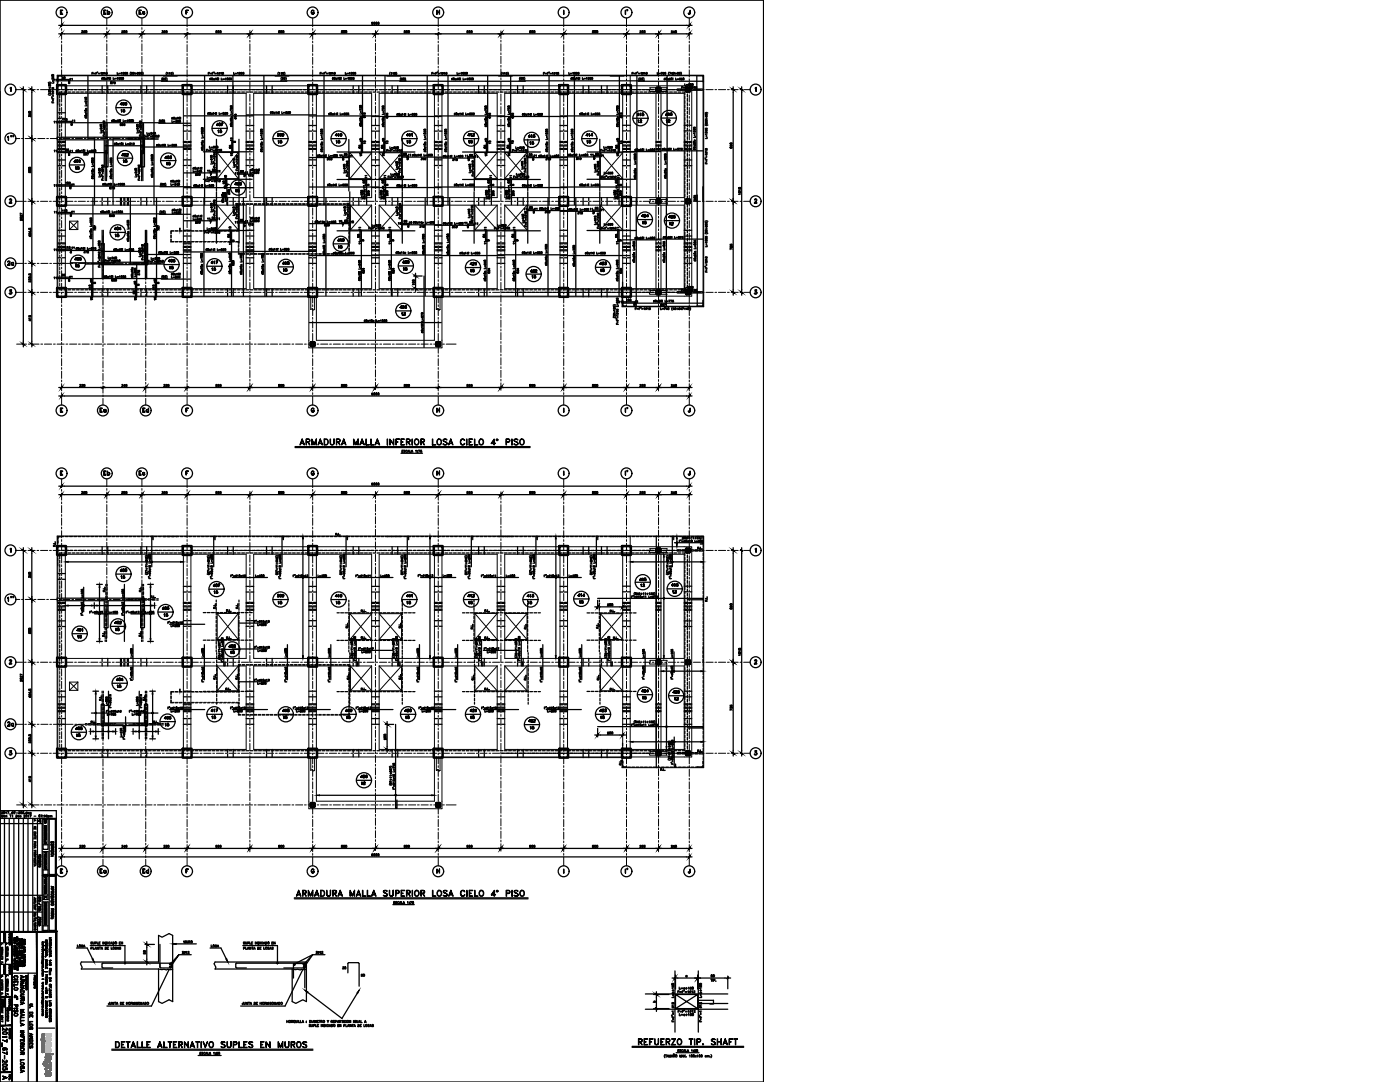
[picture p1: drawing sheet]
<svg xmlns="http://www.w3.org/2000/svg" width="279mm" height="216mm" viewBox="0 0 279 216" stroke-linecap="round" stroke-linejoin="round" font-family="sans-serif">
<defs><g id="words">
<g font-size="4">
<text x="19.8" y="4.2">Eb</text>
<text x="26.8" y="4.2">Ec</text>
<text x="19.1" y="83.6">Ea</text>
<text x="27.5" y="83.6">Ed</text>
</g>
<g font-size="3.5">
<text x="126.6" y="4.2" transform="rotate(-90 126.6 4.2)">I'</text>
<text x="26.1" y="23.6" transform="rotate(-90 26.1 23.6)">15</text>
<text x="126.3" y="25.8">12</text>
<text x="131.9" y="25.8">12</text>
<text x="32.5" y="34.2">15</text>
<text x="104.8" y="32.5">50</text>
<text x="149.6" y="41.6">2</text>
<text x="104.8" y="43">55</text>
<text x="132.6" y="46.2">12</text>
<text x=".7" y="54">2a</text>
<text x="66.7" y="50.8">15</text>
<text x="14.1" y="54.7">15</text>
<text x="32.8" y="55">15</text>
<text x="55.7" y="55.4">15</text>
<text x="105.1" y="56.8">15</text>
<text x="149.6" y="60">3</text>
<text x="79.4" y="64.2">12</text>
<text x="126.6" y="83.6" transform="rotate(-90 126.6 83.6)">I'</text>
<text x="19.8" y="96">Eb</text>
<text x="26.8" y="96">Ec</text>
<text x="123.8" y="96">I'</text>
<text x="26.1" y="116.8" transform="rotate(-90 26.1 116.8)">15</text>
<text x="114.7" y="121.7">15</text>
<text x="130.2" y="140.8" transform="rotate(-90 130.2 140.8)">15</text>
<text x=".7" y="146">2a</text>
<text x="41.3" y="144.6">15</text>
<text x="55.7" y="144.6">15</text>
<text x="68.4" y="144.6">15</text>
<text x="80.1" y="144.6">15</text>
<text x="93.1" y="144.6">15</text>
<text x="104.8" y="146.8">15</text>
<text x="118.9" y="144.6">15</text>
<text x="149.6" y="151.7">3</text>
<text x="19.1" y="175.3">Ea</text>
<text x="27.5" y="175.3">Ed</text>
<text x="123.8" y="175.3">I'</text>
<text x="67.4" y="194.7">30</text>
<text x="-.4" y="216.6">A</text>
</g>
<g font-size="3.1">
<text x="9.9" y="17.3">11</text>
<text x="13.1" y="17.3">11</text>
<text x="14.1" y="16.9" transform="rotate(-90 14.1 16.9)">95</text>
<text x="7.4" y="24.7" transform="rotate(-90 7.4 24.7)">390</text>
<text x="9.9" y="25.8">11</text>
<text x="13.4" y="25.4">11</text>
<text x="42.7" y="27.5">15</text>
<text x="45.9" y="29.6">6</text>
<text x="54.7" y="29.6">15</text>
<text x="66.3" y="29.6">15</text>
<text x="70.9" y="29.3">10</text>
<text x="75.5" y="29.3">10</text>
<text x="80.4" y="29.6">15</text>
<text x="92.8" y="29.6">15</text>
<text x="96" y="29.3">10</text>
<text x="100.5" y="29.3">10</text>
<text x="104.8" y="30">15</text>
<text x="116.4" y="29.6">15</text>
<text x="125.6" y="30" transform="rotate(-90 125.6 30)">10</text>
<text x="9.9" y="31.4">11</text>
<text x="12.3" y="31.4">95</text>
<text x="12.7" y="32.1">6</text>
<text x="13.8" y="33.5">401</text>
<text x="14.1" y="34.9">15</text>
<text x="23.6" y="33.5">15</text>
<text x="41.6" y="35.3">50</text>
<text x="44.8" y="30.7">85</text>
<text x="46.2" y="36">11</text>
<text x="47.3" y="35.6">50</text>
<text x="47.6" y="32.5" transform="rotate(-90 47.6 32.5)">10</text>
<text x="48" y="36">11</text>
<text x="67" y="32.5">11</text>
<text x="67.4" y="33.2">9</text>
<text x="70.9" y="30.7">85</text>
<text x="75.1" y="30.7">85</text>
<text x="78" y="32.5" transform="rotate(-90 78 32.5)">10</text>
<text x="78.7" y="32.5">11</text>
<text x="79.7" y="32.1">50</text>
<text x="80.4" y="32.5">11</text>
<text x="92.1" y="32.5">11</text>
<text x="92.4" y="33.2">9</text>
<text x="95.6" y="30.7">85</text>
<text x="100.2" y="30.7">85</text>
<text x="103" y="32.5" transform="rotate(-90 103 32.5)">10</text>
<text x="103.7" y="32.5">11</text>
<text x="105.8" y="32.5">11</text>
<text x="117.5" y="33.2">9</text>
<text x="118.9" y="32.5">11</text>
<text x="122.1" y="30.7">85</text>
<text x="124.5" y="32.5" transform="rotate(-90 124.5 32.5)">10</text>
<text x="12.3" y="38.5" transform="rotate(-90 12.3 38.5)">11</text>
<text x="13.1" y="38.8">8</text>
<text x="40.9" y="36.3">7</text>
<text x="43.7" y="38.8">10</text>
<text x="44.1" y="36.7">10</text>
<text x="46.2" y="39.5">15</text>
<text x="47.6" y="36.3">9</text>
<text x="71.6" y="38.8">11</text>
<text x="72" y="36.7">11</text>
<text x="75.5" y="38.8">11</text>
<text x="75.8" y="36.7">11</text>
<text x="96.7" y="38.8">11</text>
<text x="97" y="36.7">11</text>
<text x="100.5" y="38.8">11</text>
<text x="100.9" y="36.7">11</text>
<text x="122.1" y="38.8">11</text>
<text x="122.4" y="36.7">11</text>
<text x="124.5" y="37.7" transform="rotate(-90 124.5 37.7)">50</text>
<text x="9.9" y="43.7">11</text>
<text x="13.1" y="44.4">8</text>
<text x="21.9" y="46.9">404</text>
<text x="40.6" y="45.2">11</text>
<text x="41.3" y="44.8">50</text>
<text x="44.8" y="46.9">10</text>
<text x="46.2" y="45.9">11</text>
<text x="47.6" y="46.6">9</text>
<text x="48" y="45.5">11</text>
<text x="66.7" y="45.5">10</text>
<text x="67.4" y="46.2">7</text>
<text x="67.7" y="45.5">60</text>
<text x="70.6" y="46.9">11</text>
<text x="71.6" y="45.9" transform="rotate(-90 71.6 45.9)">10</text>
<text x="76.6" y="46.9">11</text>
<text x="79.7" y="45.5">55</text>
<text x="80.4" y="46.6">6</text>
<text x="80.8" y="45.9">10</text>
<text x="91.7" y="45.9">11</text>
<text x="92.4" y="46.6">9</text>
<text x="92.8" y="45.9">55</text>
<text x="96" y="46.9">11</text>
<text x="101.6" y="46.9">11</text>
<text x="105.5" y="43.7">9</text>
<text x="105.8" y="43">11</text>
<text x="116.8" y="43">11</text>
<text x="117.5" y="43.7">9</text>
<text x="118.9" y="43.4">11</text>
<text x="122.4" y="46.9">11</text>
<text x="127" y="44.4">424</text>
<text x="127.4" y="45.9">15</text>
<text x="9.9" y="51.2">11</text>
<text x="13.1" y="51.9">6</text>
<text x="13.4" y="50.8">11</text>
<text x="22.2" y="48.3">15</text>
<text x="45.5" y="49.4">6</text>
<text x="47.3" y="50.1" transform="rotate(-90 47.3 50.1)">10</text>
<text x="55.4" y="54">418</text>
<text x="70.6" y="49.7">11</text>
<text x="76.6" y="49.7">11</text>
<text x="79" y="48.7" transform="rotate(-90 79 48.7)">85</text>
<text x="79.4" y="53.6">420</text>
<text x="92.8" y="54">421</text>
<text x="96" y="49.7">11</text>
<text x="101.6" y="49.7">11</text>
<text x="103.7" y="48.7" transform="rotate(-90 103.7 48.7)">85</text>
<text x="118.9" y="54">423</text>
<text x="122.1" y="49.7">11</text>
<text x="122.8" y="49.4">9</text>
<text x="124.5" y="48.7" transform="rotate(-90 124.5 48.7)">85</text>
<text x="9.9" y="56.8">11</text>
<text x="12.7" y="57.5">8</text>
<text x="17.3" y="57.5">10</text>
<text x="25.8" y="57.9">10</text>
<text x="26.5" y="58.2">8</text>
<text x="30" y="57.5">10</text>
<text x="41.3" y="55">15</text>
<text x="79.7" y="55">15</text>
<text x="93.1" y="55.4">15</text>
<text x="118.9" y="55.4">15</text>
<text x="17.3" y="61">10</text>
<text x="26.1" y="61">10</text>
<text x="30" y="61">10</text>
<text x="122.8" y="61.7">11</text>
<text x="125.6" y="62.1">6</text>
<text x="128.4" y="61.7" transform="rotate(-90 128.4 61.7)">11</text>
<text x="14.8" y="78.3">330</text>
<text x="41.6" y="118.2">407</text>
<text x="42" y="119.6">15</text>
<text x="127" y="118.2">12</text>
<text x="133" y="118.2">416</text>
<text x="133.3" y="119.6">12</text>
<text x="21.9" y="125.6">402</text>
<text x="31.4" y="122.8">403</text>
<text x="31.8" y="124.2">15</text>
<text x="54.7" y="121.7">15</text>
<text x="66.3" y="121.7">15</text>
<text x="80.4" y="121.7">15</text>
<text x="92.8" y="121.7">15</text>
<text x="104.4" y="121.7">15</text>
<text x="14.5" y="128.4">15</text>
<text x="22.2" y="127">15</text>
<text x="45.2" y="131.6">15</text>
<text x="22.2" y="136.9">404</text>
<text x="22.6" y="138.3">15</text>
<text x="41.3" y="143.2">417</text>
<text x="55.4" y="143.2">418</text>
<text x="68.1" y="143.2">419</text>
<text x="92.8" y="143.2">421</text>
<text x="127" y="139.3">424</text>
<text x="133.7" y="140.8">12</text>
<text x="14.1" y="146.8">405</text>
<text x="14.5" y="148.2">15</text>
<text x="31.8" y="144.6">406</text>
<text x="32.1" y="146">15</text>
<text x="71.3" y="157.7">12</text>
<text x="6" y="165.1">A</text>
<text x="14.8" y="170.4">330</text>
<text x="71.3" y="196.1">50</text>
<text x="135.8" y="196.1">a</text>
<text x="141.1" y="196.1">80</text>
</g>
<g font-size="2.6">
<text x="44.4" y="38.1">7</text>
<text x="72.3" y="38.1">5</text>
<text x="76.2" y="38.1">5</text>
<text x="97.4" y="38.1">5</text>
<text x="101.2" y="38.1">5</text>
<text x="122.8" y="38.1">5</text>
<text x="6.7" y="181.7">/</text>
<text x="129.5" y="201.1">b</text>
</g>
</g></defs>
<!-- layer: RLA-FORMATO -->
<g fill="none" stroke="#000" stroke-width=".25">
<path d="M0 18.3v197.6h152.4v-215.9h-152.4v215.9M0 161.8h11.2v24.1M0 178.6h8.4M0 164.3h8.4M0 163.3h11.2M.3 162.1l.2-.1-.2 .4h.3M.3 163v-.4l.2 .4 .1-.4v.4M.9 163.3v22.6M1.1 162.1l.1-.1v.4M1.2 162.8h.2v.2M1.2 162.8v.2M1.5 162h.3l-.2 .4"/>
<path d="M1.8 163.3v22.6M1.9 162.4h.4M2 162.7l.1-.1v.4M2.4 162.7l.1-.1v.4M2.6 162a.19 .19 0 0 0-.2 .2 .19 .19 0 0 0 .2 .2v-.2l-.2 .1M2.8 162h.2l-.1 .4M2.8 163.4v22.6M3.2 162.6h.2v.4h-.2zM3.2 162.2h.4M3.6 162.9h.3l-.1-.1-.2 .2h.3M3.7 162.1h.3l-.3 .3h.3M3.7 163.3v22.6"/>
<path d="M4.2 162.8l-.2 .1 .1 .1h.1M4.7 163.3v22.6M4.7 162h-.1l-.1 .2 .2-.1 .1 .2h-.3M4.8 162.7h.2l-.3 .3h.3M5.6 163.3v22.6M6.5 163.3v22.6M7.5 163.3v22.6M7.7 170.8l.2-.1zM7.7 171.4l.4-.2-.3 .2 .3 .1zM7.7 171.6h.4zM7.7 172.1l.4 .1zM7.7 172.7h.4l-.3 .2 .3 .1h-.4l.4-.3z"/>
<path d="M7.8 170.9l-.1 .2v-.2h.4v.2v-.2M7.8 171.8l.1 .2 .2-.2v.2v-.2l-.2 .2zM7.9 170.6l.1 .2h.1v-.2h-.4h.4v.2h-.1v-.2M7.9 170.9v.1l.1-.1M8.4 163.3v22.6M8.4 174.7h2.8M8.6 179.5v-4.6h1v4.6M8.6 163.5h1v6h-1zM8.6 169.9h1v4.6h-1zM8.6 180v5.7h1v-5.7M8.6 173.6h1M8.6 178.6h1"/>
<path d="M8.6 168.6h1M8.9 175h.4l-.1 .3-.1-.1v-.1v.2h.1v-.2zM8.9 175.4h.4l-.1 .3-.1-.1v-.1v.1h.1v-.1zM8.9 175.7l.2-.1zM8.9 176.2h.4l-.1 .3-.1-.1v-.1v.1h.1v-.1zM8.9 177h.4v.3l-.1-.2h-.3v.2zM8.9 177.9h.3zM8.9 178.1l.4 .1-.4 .2 .3-.2zM8.9 170.1h.4l-.1 .2h-.1v-.2v.2h.1v-.2zM8.9 170.5h.4l-.1 .2-.1-.1v-.1v.2h.1v-.2zM8.9 170.9h.4v.2l-.1-.2M8.9 171.2l.4 .1h-.4v.2z"/>
<path d="M8.9 171.6h.4h-.4M8.9 171.7h.4l-.4 .2 .4 .1h-.4h.3l-.3-.1 .3-.1zM8.9 172.2h.4zM8.9 172.4h.4l-.4 .2h.4h-.4l.3-.2zM8.9 172.7l.4 .2-.4 .2 .3-.2zM8.9 173.2h.4l-.1 .2-.1-.1v-.1v.2h.1v-.2zM8.9 166.3h.4l-.1 .2h-.1v-.2v.2h.1v-.2zM8.9 166.3h.1M8.9 166.7h.4l-.1 .2-.1-.1v-.1v.2h.1v-.2zM8.9 166.7h.1M8.9 166.9l.2-.1zM8.9 167.5h.4h-.4v.2z"/>
<path d="M8.9 167.8h.4h-.4v.2zM8.9 176.7l.4-.1-.4 .1 .4 .2h-.4zM8.9 177.4l.1 .2 .2-.2v.3v-.3l-.2 .3zM8.9 170.9v.2zM9 172.8v.2M9 178.1v.2M9.1 170.6l-.2 .2 .2-.2M9.1 173.3l-.2 .1 .2-.1M9.1 166.4l-.2 .1 .2-.1M9.1 177.1v.1zM9.1 170.9v.1zM9.2 177.7l.1 .3z"/>
<path d="M9.6 162.8l.2 .1-.1 .1h-.1M9.6 162.8v.4M9.8 163.5h1.2v11h-1.2zM9.8 174.9h1.2v10.8h-1.2zM9.9 162.8h.2l.1 .2M9.9 162.8v.2M10.2 162.8h.2v.2M10.2 176.8l.5 .2-.5 .2 .4-.2zM10.2 179.3l.5 .2-.5 .2 .4-.2zM10.2 179.8h.5v.2l-.4 .1zM10.2 169.3l.5 .2-.5 .2 .4-.2zM10.2 169.8h.5v.2l-.4 .1z"/>
<path d="M10.3 170.8h.1M10.2 179.8l.1 .3a.25 .25 0 0 0 .3 0 .25 .25 0 0 0 .1-.3M10.2 168v.3v-.3h.5v.3v-.3M10.2 168.4l.2 .3 .2-.3 .1 .3-.1-.3-.3 .3zM10.2 169.8h.5a.24 .24 0 0 1-.2 .3 .24 .24 0 0 1-.3-.3zM10.2 170.8h.1M10.3 169.3v.3M10.3 176.9v.3M10.4 177.4l.1 .2 .2 .1v-.3h-.5h.5v.2h-.2v-.2M10.4 177.9l.1 .2h.2v-.2h-.5h.5v.2h-.2v-.2M10.4 178l-.2 .2 .2-.2M10.4 179l.3 .1v-.2h-.5v.2l.3-.1"/>
<path d="M10.4 168v.1l.1-.1M10.5 178.9v.2l.2-.2M10.5 170.8h.1M10.7 169h-.5h.5M10.7 168.9v.3zM0 182h8.4M0 192.4h2.4M.2 199.3h.4v.2l-.3 .1zM.2 194.6h.4l-.4 .1 .4 .1h-.4M.2 195h.1M.2 196.3h.4l-.1 .3-.1-.1v-.2M.2 196.7h.4v.2"/>
<path d="M.2 197.3v-.3h.4v.3M.2 197.4h.4l-.1 .2-.1-.2M.2 198.5h.1M.2 199.7h.4M.2 195.5h.4M.3 198.4a.16 .16 0 0 1 0-.3 .16 .16 0 0 1 .2 0 .16 .16 0 0 1 0 .3M.3 195.5l.3 .3M.4 196.7v.1M.4 197v.1M.4 197.5l-.2 .1M.4 195.6l-.2 .2M.6 195.9l-.4 .1 .4 .2"/>
<path d="M.7 186.3h.3v.2h-.2zM.7 186.7h.3h-.3M.7 187.5h.3l-.2 .2h.2h-.3l.3-.2zM.7 199.4h.3v.2v-.2zM.7 192.7h.3v.2h-.1v-.2v.2l.1-.2zM.7 192.9l.2-.1zM.7 193.4l.3-.1-.2 .1 .2 .2zM.7 193.7h.3h-.3M.7 187.2v.1v-.1h.3M.8 186.8v.2l.2-.2v.2v-.2l-.3 .2zM.8 193.8v.2l.2-.2v.2v-.2l-.3 .2zM.9 187.2v.1v-.1"/>
<path d="M.9 199.4h.1M.9 199.7v.1v-.1M.9 193h.1M1 187.2v.1zM1 199.7v.2zM1 199.7h-.3v.2v-.2M1 193v.2zM1 193h-.3v.2v-.2M1 187.5l.1 .2zM1.1 185.9v18.7M1.8 186.6l.3 .2-.3 .1 .3-.1zM1.8 187h.3h-.3v.2z"/>
<path d="M1.8 188h.3h-.3v.2zM1.8 192.7h.3v.1l-.2 .1zM1.8 193h.3h-.3M1.8 193.2h.3v.2h-.2zM1.8 186.4l.2-.1 .1 .2h-.1l.1-.1-.2-.1v.2zM1.8 187.3h.2l.1 .1-.1 .1 .1-.1-.2-.1v.2zM1.8 192.7l.1 .2 .2-.2M1.8 193.2l.1 .2 .1-.2 .1 .2v-.2M1.9 187.6h.2l-.3 .1 .3 .2h-.2zM1.9 199.7v.2l.1-.2 .1 .2-.1-.2-.1 .2zM1.9 193.5h.2l-.3 .1 .3 .2-.2-.1zM1.9 193.9v.1h.2h-.3z"/>
<path d="M1.9 186.7v.2M2 199.4h.1M2.1 199.4v.2zM2.1 199.4h-.3v.2v-.2M2.4 194.2h4.9M2.8 187.4h.3h-.3M2.8 187.5h.3l-.3 .1 .3 .1h-.3h.2l-.2-.1 .2-.1zM2.8 187.5h.1M2.8 188.1h.3l-.3 .2h.3h-.3l.2-.2zM2.8 188.1h.1M2.8 188.9l.3 .1-.3 .1 .2-.1zM2.8 189.2h.3l-.3 .2h.3h-.3l.2-.2z"/>
<path d="M2.8 189.5h.3zM2.8 190.1h.3v.2v-.2h-.3v.2zM2.8 190.4l.3 .1v-.1v.1zM2.8 190.6l.3 .1-.3 .1 .2-.1zM2.8 190.6h.1M2.8 191.2h.3zM2.8 191.7h.1M2.8 191.9l.1-.1zM2.8 192l.3 .1-.1 .1-.1-.2 .1 .1 .1-.1zM2.8 192.5l.3 .1-.3 .1 .2-.1zM2.8 192.5h.1M2.8 192.8h.3h-.3v.1z"/>
<path d="M2.8 193l.1 .2 .2-.2M2.8 193.2l.3 .1-.3 .1 .2-.1zM2.8 192.2h.3M2.8 193h.3M2.8 187.1v.2l.2-.2 .1 .1-.1-.1-.2 .2zM2.8 189.8h.3l-.3 .1 .3 .1h-.3zM2.8 190.4v.1zM2.8 192.3v.1zM2.8 193l.1 .1 .2-.1M2.8 188.7v.1l.2-.1 .1 .1-.1-.1-.2 .1zM2.9 189v.1M2.9 190.6v.2"/>
<path d="M2.9 192.5v.2M2.9 193.3v.1M2.9 192.5v.1M2.9 189.5v.2v-.2M2.9 190.1h.1M2.9 191.7l.1 .2 .1-.2v.2zM2.9 192l-.1 .2 .1-.1M2.9 192.3h.1M3.1 191.2v.1zM3.1 191.7h-.3h.3M3.1 189.7h-.3h.3M3.1 192.2v.2z"/>
<path d="M3.3 187h.3h-.3v.2zM3.3 187.5h.3h-.3M3.3 188.2l.3 .1-.2 .1zM3.3 189h.3h-.3v.2zM3.3 189.2l.3 .1-.3 .1 .3-.1zM3.3 189.2h.1M3.3 189.8h.1M3.3 190.3h.3v.2v-.2h-.3v.2zM3.3 190.6h.3l-.3 .1 .3 .1h-.3l.3-.2zM3.3 190.9h.1M3.3 191.6h.3l-.3 .1 .3 .1h-.3h.2l-.2-.1 .2-.1zM3.3 191.9l.3 .1-.3 .1 .3-.1z"/>
<path d="M3.3 192.2l.3 .1-.1 .1v-.2v.2l.1-.2zM3.3 192.5h.3zM3.3 192.7h.3h-.3M3.3 192.8h.3l-.3 .2h.3h-.3l.3-.2zM3.3 193.4l.3 .1v-.1v.2zM3.3 193.4v.2v-.2M3.3 187.6v.2l.2-.2 .1 .1-.1-.1-.2 .2zM3.3 188.2l.1 .2 .2-.2M3.3 188.5v.1v-.1h.3M3.3 190.1l.3-.1-.3 .1 .3 .1h-.3zM3.3 187.2h.3l-.3 .1 .3 .1h-.3zM3.4 189.2v.2"/>
<path d="M3.4 192v.1M3.5 188.5h.1M3.5 189.8h.1M3.5 190.3h.1M3.5 191.1h.1M3.5 192.3l-.2 .1 .2-.1M3.5 193.1h.1M3.6 189.8h-.3h.3M3.6 190.9h-.3h.3M3.6 190.8v.2zM3.6 192.5v.1zM3.6 188.5v.1z"/>
<path d="M3.6 189.8v.1zM3.6 191.1v.2zM3.6 191.1h-.3v.2v-.2M3.6 193.1v.2zM3.6 193.1h-.3v.2v-.2M3.8 187.9h.3l-.2 .2h.2h-.3l.2-.1zM3.8 188.2l.3 .2v-.2v.2zM3.8 188.2v.2v-.2M3.8 188.5l.3 .1-.3 .1 .2-.1zM3.8 188.5h.1M3.8 188.8h.3h-.3v.1zM3.8 189.5l.3 .2-.3 .1 .2-.1z"/>
<path d="M3.8 189.8h.3v.2l-.2-.1 .1 .1 .1-.1zM3.8 190.1h.3zM3.8 190.2l.3 .1-.3 .1 .2-.1zM3.8 191.1h.3v.1v-.1h-.3v.1zM3.8 191.6h.3v.1h-.2l.2-.1zM3.8 191.8l.3 .1-.3 .1 .2-.1zM3.8 192.1h.3v.2l-.2-.1 .1 .1 .1-.2zM3.8 192.4l.3 .2-.3-.2M3.8 192.4v.2v-.2M3.8 192.6l.3 .1-.3 .1 .2-.1zM3.8 190.5l.1 .2 .1-.2 .1 .1-.1-.1-.1 .2zM3.8 191.3l.1 .2 .1-.2 .1 .2-.1-.2-.1 .2z"/>
<path d="M3.9 187.4l.2 .1-.2-.1v.2zM3.9 188.5v.2M3.9 189.6v.1M3.9 190.2v.2M3.9 191.9v.1M3.9 192.7v.1M3.9 189.9l-.1 .1 .1-.1M3.9 192.2l-.1 .1 .1-.1M4 191.1h.1M4.1 191.2h.1M4.1 192.6v-.2v.2M4.3 187.3h.3l-.3 .2 .3 .1h-.3h.2l-.2-.1 .2-.1z"/>
<path d="M4.3 187.6l.3 .1-.3 .2 .2-.2zM4.3 187.9l.3 .1-.2 .1v-.1v.1l.1-.1zM4.3 188.2h.3h-.3M4.3 188.3l.3 .1-.3 .1 .2-.1zM4.3 188.6h.3l-.3 .2h.3h-.3l.2-.2zM4.3 188.9h.3l-.3 .2h.3h-.3l.2-.2zM4.3 189.7h.3h-.3M4.3 190.3h.1M4.3 190.6h.3v.1l-.1-.1zM4.3 191.1l.3 .1h-.2v-.1v.1l.1-.1zM4.3 191.9l.3 .1-.3 .1 .2-.1zM4.3 192.8l.3-.1z"/>
<path d="M4.3 190.8v.2v-.2h.3M4.3 191.7l.1-.1 .2 .1-.1 .1v-.1l-.1-.1-.1 .2zM4.3 192.2h.3h-.3v.1l.3 .1-.3-.1zM4.3 190h.3l-.3 .1 .3 .1h-.3zM4.3 187.7v.1M4.3 188.3v.2M4.3 191.9v.2M4.4 189.7l.2 .2-.2-.2M4.4 188l-.1 .1 .1-.1M4.4 189.2h.1M4.4 190.3v.2l.2-.2-.1 .2zM4.4 190.6h.1"/>
<path d="M4.4 190.8h.1M4.4 191.2h-.1h.1M4.4 192.8l.2 .1zM4.4 189.8l-.1 .1 .1-.1M4.5 190.3h-.2h.3M4.5 192.5h-.2h.2M4.5 192.4l.1 .2zM4.6 189.2l-.1 .2zM4.6 189.2h-.3v.2v-.2M4.6 190.8l-.1 .2zM4.7 187.5h.3v.1h-.2l.2-.1zM4.7 187.7h.3v.2v-.2z"/>
<path d="M4.7 187.7v.2v-.2M4.7 188h.3l-.3 .2h.3h-.3l.3-.2zM4.7 188h.1M4.7 188.3h.3v.1v-.1zM4.7 188.3v.1v-.1M4.7 188.8h.3h-.3v.2zM4.7 189l.3 .1-.3 .1 .3-.1zM4.7 189.3h.2l.1 .1-.2-.1-.1 .2zM4.7 189.9v.1l.2-.1 .1 .1-.1-.1-.2 .2zM4.7 191h.3l-.3 .2h.3h-.3l.3-.2zM4.7 191.5h.1M4.7 191.8v.2v-.2"/>
<path d="M4.7 192h.3v.2h-.2l.2-.1zM4.7 192.2l.1-.1zM4.7 192.3l.3 .1-.3 .1 .3-.1zM4.7 192.3h.1M4.7 192.6v.1l.2-.1 .1 .1-.1-.1-.2 .2zM4.8 189v.2v-.2M4.8 192.3v.2M4.8 187.5l-.1 .1 .1-.1M4.8 187.7h.1M4.8 188.3h.1M4.8 191.5l.2 .2v-.2l-.1 .2zM4.8 191.6l-.1 .1 .1-.1"/>
<path d="M4.8 191.8h.1M5 191.3h-.3l.3 .1M5 191.3v.2zM5 191.5h-.3h.3M5 191.8v.2zM5 191.8h-.3M5.1 195.4h.3l-.2 .2h.2h-.3l.3-.2zM5.1 196h.3v.3v-.2h-.2l-.1 .2zM5.1 196.4h.3l-.2 .2h.2h-.3l.3-.2zM5.1 196.7l.3 .1zM5.1 196.9h.3v.2h-.2zM5.2 196.9h.2v.2h-.2z"/>
<path d="M5.2 194.7h.2v.2l-.1-.2-.1 .2zM5.3 196.1v.1v-.1M5.4 195.8h-.3l.3 .1M5.4 195.7v.3zM5.6 194.2v21.7M6.8 194.6h.3l-.1 .2h-.1v-.2l.1 .2v-.2zM6.8 195h.3l-.1 .2-.1-.1v-.1l.1 .2v-.2zM6.8 195.2l.1-.1zM6.8 196h.3v.2l-.1-.2zM6.8 196v.2v-.2M6.8 196.7h.2zM6.8 196.3h.2v.3v-.2h-.2l.1 .2z"/>
<path d="M6.9 195.7l.2 .2-.3-.1 .3-.2-.2 .2M6.9 196v.1zM7 196.6l.1 .3zM7.7 183.1h.4v.2v-.2zM7.7 183.1h.1M7.7 184.1h.4h-.4M7.7 184.5l.4 .1-.4 .2 .4-.2zM7.7 184.5h.1M7.8 183.4l-.1 .2v-.2h.4v.2v-.2M7.8 183.8l.2-.1 .1 .2-.1 .1 .1-.2-.2-.1-.1 .1 .1 .2zM7.9 184.5v.2M7.9 183.1v.1l.1-.1"/>
<path d="M7.9 183.4v.1l.1-.1M7.9 184.1v.3M8 184.1v.3M8.1 184.4h-.4h.4M8.3 192.1v.1l.4 .1h-.4zM8.3 199.9v.2l.4 .1h-.4zM8.4 188h.3zM8.4 188.2h.3zM8.4 189.9h.3zM8.4 190.6h.3zM8.4 191.4h.4zM8.4 191.8l.3 .1z"/>
<path d="M8.5 193.3h.1M8.4 194.2l.3 .1zM8.4 195.4h.4zM8.4 196.1l.3-.1-.2 .1 .2 .1-.2 .1 .2 .1-.3-.1 .2-.1zM8.4 196.6l.3-.1-.2 .1 .2 .1-.2 .1 .2 .1-.3-.1 .2-.1zM8.4 197.1l.3-.1-.2 .1 .2 .1-.2 .1 .2 .1-.3-.1 .2-.1zM8.5 197.6h.1M8.4 197.8h.3zM8.4 198.5h.3zM8.4 199.3h.4zM8.4 199.7h.3zM8.4 190.2h.2v.2h-.1v-.2l.1 .2v-.1l-.1-.1v.2z"/>
<path d="M8.4 191.6h.2v.2v-.2h-.2l.1 .2zM8.4 192.1l.2-.1v.3v-.3l-.2 .1 .1 .2zM8.4 193.3h.1M8.4 197.6h.1M8.4 198.1h.2v.2h-.1v-.2l.1 .2v-.1l-.1-.1v.2zM8.4 198.9h.2v.3v-.3h-.2l.1 .3zM8.4 199.5h.2v.2v-.2h-.2l.1 .2zM8.4 189.4a.19 .19 0 0 1 .3-.1 .19 .19 0 0 1 .1 .3 .19 .19 0 0 1-.3 .1l.2-.1-.2 .1a.18 .18 0 0 0 .3-.2 .18 .18 0 0 0-.3-.2 .18 .18 0 0 0-.1 .3zM8.4 192.8l.1 .2 .1-.2v.3v-.2M8.5 191h.1v.2v-.2l-.2 .2zM8.5 199.9h.1v.3v-.3l-.2 .2zM8.5 189.4h.2v.2l-.1-.2-.1 .2z"/>
<path d="M8.6 189.9l.1 .2zM8.6 197.8l.1 .2zM8.6 188.2v.2h-.2h.2zM8.6 190.6v.2h-.2h.2zM8.6 192.8l-.1 .3-.1-.2M8.6 194.3v.2h-.2h.2zM8.6 194.5v.2l-.2 .1 .2-.1zM8.6 198.5v.2h-.2h.2zM8.6 184.7h1M8.6 192.8v.1M8.6 188.6l.1 .1zM8.8 188h.1"/>
<path d="M8.7 188.7l.1 .1-.1-.2h-.3l.4 .1M8.9 183.7h.4zM8.9 184.3h.4l-.4 .2h.4h-.4l.3-.2zM8.9 182.5l.4-.1-.4 .2 .4 .1h-.4zM8.9 182.9h.3v.2a.16 .16 0 0 0 0-.2 .16 .16 0 0 0-.2 0 .16 .16 0 0 0 0 .2zM8.9 183.3h.3v.2a.16 .16 0 0 0 0-.2 .16 .16 0 0 0-.2 0 .16 .16 0 0 0 0 .2zM9 193.9h.5zM9 190.8l.1 .1M9 190.9h.1M9.1 188l.4 .2-.4 .1 .3-.1zM9.1 188.5h.4l-.4 .2 .4 .1h-.4l.3-.3zM9.1 189.3h.4z"/>
<path d="M9.1 189.5l.4 .1-.4 .2 .3-.2zM9.1 192h.4zM9.1 192.3h.4zM9.1 192.5h.4zM9.1 192.7h.4h-.4v.2zM9.1 193h.4v.3l-.1-.3M9.1 194.5h.4v.3l-.1-.3zM9.1 195.4h.4l-.4 .3h.4h-.4l.3-.3zM9.1 196.3h.1M9.1 198.8l.3 .3v-.2v.2l-.3-.2v.2zM9.1 199.7l.3 .3v-.3v.3l-.3-.3v.3zM9.1 190.9h.1"/>
<path d="M9.1 187.6l.1 .3 .2-.3v.3v-.3l-.2 .3zM9.1 191.6l.3-.1v.3a.17 .17 0 0 0 0-.2 .17 .17 0 0 0-.3 0 .17 .17 0 0 0 .1 .2zM9.1 193v.3zM9.1 197.2h.3zM9.1 197.7h.2M9.1 197.6l.1 .2M9.1 198.1h.2M9.1 197.5l.1 .3 .1-.2 .2 .2v-.2l-.2-.1-.1 .3M9.2 189.9l.2 .1v.2a.16 .16 0 0 0 0-.2 .16 .16 0 0 0-.2 0 .16 .16 0 0 0 0 .2zM9.2 198v.2M9.2 188v.3M9.2 189.5v.3"/>
<path d="M9.2 198l.1 .1M9.2 193v.2l.1-.2M9.2 194.5v.2l.1-.2M9.2 197.4v-.4v.4M9.2 198l.1 .2h-.2a.17 .17 0 0 1 .2-.2 .17 .17 0 0 1 .1 .2M9.2 192v.3M9.3 196.3h.1M9.3 192v.3M9.4 198v.2M9.4 189h-.3h.3M9.4 188.9l.1 .3zM9.4 198.1h-.3"/>
<path d="M9.8 187.1h.4l-.3 .2 .3 .2h-.4l.3-.1-.3-.1 .3-.2zM9.8 187.6l.4 .1-.4 .2 .4-.2zM9.8 188.5h.4v.2l-.3 .1zM9.8 188.9l.4 .2-.4 .2 .4-.2zM9.8 189.4h.4h-.3l-.1 .2zM9.8 189.8h.4v.2v-.2h-.3l-.1 .2zM9.8 190.2h.4l-.3 .2 .3 .1h-.4l.4-.3zM9.8 190.6l.4 .2-.4 .1 .4-.1zM9.8 191.6h.3l.1 .1zM9.8 193.3h.4v.2l-.2-.1v-.1l.2 .2v-.2zM9.8 193.7h.3zM9.8 195.1l.4 .2v-.2l-.1 .2-.3-.2v.3l.1-.3"/>
<path d="M9.8 196.9h.4v.2v-.2zM9.9 197.3h.1M9.8 197.5l.4 .2v-.2l-.1 .2-.3-.2v.3l.1-.3M9.8 198.8l.4 .2v-.2l-.1 .2-.3-.2v.3l.1-.3M9.8 199.7h.4h-.3l-.1 .2zM9.8 200l.4 .2-.4 .1 .4-.1zM9.9 188.5h.3v.2h-.3zM9.9 192.4h.3M9.9 192.6h.3M9.9 198.4h.3M9.9 198.5h.3M9.9 188.1h.3v.2l-.1 .1 .1-.2-.2-.2-.1 .2 .1 .2-.1-.1z"/>
<path d="M9.9 192.4v.2M9.9 198.4v.2M9.9 191.9l.3 .3h-.4l.4-.1-.3-.2v.3zM9.9 195.5l.3 .2h-.4h.4l-.3-.2v.3zM9.9 197.9l.3 .2h-.4h.4l-.3-.2v.3zM9.9 187.6v.3M9.9 189v.2M9.9 190.6v.3M10 193.9l-.1 .2v-.3v.2l.1-.2 .1 .3-.1-.2M10 189.8v.1zM10 196.9v.1zM10.2 193.7h.1"/>
<path d="M10.2 192.4v.2M10.2 198.4v.2M10.2 181.8l.5 .1-.5 .2 .4-.2zM10.2 182.7l.5 .2-.5 .2 .4-.2zM10.3 183.3h.1M10.2 183.3h.1M10.3 182.8v.2M10.4 181.4l.1 .2h.2v-.3h-.5l.5 .1v.2h-.2v-.2M10.4 182.3l.1 .3h.2v-.3h-.5h.5v.3h-.2v-.3M10.5 183.3h.1M.2 200.6v-.2h.4v.2M.2 200.7h.4l-.4 .2 .4 .1h-.4"/>
<path d="M.2 201.5h.4l-.1 .3-.1-.3M.2 202.1v-.2h.4v.2M.2 200.2h.4M.3 200.1a.16 .16 0 0 1 0-.2 .16 .16 0 0 1 .2 0 .16 .16 0 0 1 0 .2M.4 201.1v.3l.2-.1v-.2h-.4l.1 .3 .1-.1M.4 200.4v.1M.4 201.9v.1M.4 201.7l-.2 .1M.5 202.6v.2l-.3-.2v.2M.5 203.4l.1 .1h-.4M.6 203.7v.2l-.4-.1M.7 200.3l.3 .1z"/>
<path d="M.7 200.6h.3zM.7 200.7l.3 .1-.3 .1 .3-.1zM.8 200.7v.2M.9 200.4v.2v-.2M1.4 201.2h.3l-.3 .3h.3M1.4 201.6h.3v.1l-.2 .2zM1.4 202.5l.3 .1-.3 .1M1.4 202.8h.3v.2l-.3 .1zM1.4 203.2l.3 .1-.3 .1M1.4 201.1h.3M1.4 202h.3M1.4 203.5v.3l.3-.3v.3"/>
<path d="M1.4 202.4a.15 .15 0 0 1 0-.2 .15 .15 0 0 1 .3 0 .15 .15 0 0 1 0 .2M1.5 202.5v.2M1.5 203.2v.2M1.8 200.3l.3 .2-.3 .1 .3-.1zM1.8 200.7h.3h-.3v.2zM1.8 201l.3 .1-.3 .1 .3-.1zM1.8 205.2h.3l-.2 .2h.2h-.3l.3-.2zM1.8 206h.3l-.2 .1 .2 .1h-.3h.2l-.2-.1 .2-.1zM1.8 206.7h.3v.2h-.1v-.2v.2l.1-.2zM1.8 200.1l.2-.1 .1 .2-.1 .1 .1-.2-.2-.1v.3zM1.8 201.3l.1 .2 .2-.2v.2v-.2l-.2 .2zM1.9 205.6h.2l-.3 .1 .3 .1h-.2z"/>
<path d="M1.9 200.4v.2M1.9 201v.2M2 206.4h.1M2 206.8l-.2 .1 .2-.1M2.1 206.4v.1zM2.1 206.4h-.3v.1v-.1M7.7 205.1h3.2M8.5 201.1h.1M8.4 202.2h.3zM8.4 200.9h.1M8.4 201.1h.1M8.4 201l.1-.3-.1 .3 .2-.2v.2"/>
<path d="M8.5 201l.1-.3v.3M8.6 202.2v.2h-.2h.2zM8.6 202.4v.2h-.2h.2zM8.6 200.9v.1M9.1 201.6l.3-.1 .1 .1zM9.1 200.3h.2M9.1 200.2l.1 .2M9.1 200.6l.1 .3 .2-.3h-.1v.2M9.1 202.1h.2M9.1 202l.1 .1M9.1 202.4h.3v.1h-.3M9.1 202.8h.3v.2l-.3-.1"/>
<path d="M9.1 200.6v.2M9.1 202.4v.1M9.1 202.8v.2M9.1 200.2l.1 .2 .1-.2 .2 .2v-.2h-.2l-.1 .2M9.1 201.9v.2l.2-.1M9.2 201l.3 .2h-.4h.3l-.2-.2v.3zM9.2 200.7h.2M9.3 202l.2 .1v-.2l-.1 .2M9.3 200.6v.2l-.1-.1M9.4 200.6v.2M9.4 200.7l-.3 .1M9.5 202.1l-.2-.1-.1 .1"/>
<path d="M9.8 202.3h.4l-.3 .2 .3 .1h-.4l.4-.3zM9.8 202.7h.4v.2l-.3 .1zM9.9 202.8h.3v.1l-.3 .1zM9.9 203.2l-.1 .3v-.3h.4v.3v-.3M9.9 200.4v.3l.2-.3 .1 .3-.1-.2-.2 .2zM9.9 201.4h.3l-.1 .3a.18 .18 0 0 0 .1-.3 .18 .18 0 0 0-.3 0 .18 .18 0 0 0 0 .3zM9.9 203.6v.3l.2-.3 .1 .2-.1-.2-.2 .3zM9.9 200v.3M10 203.2v.1z"/>
<circle cx=".8" cy="162.2" r=".2"/>
<circle cx=".9" cy="162.9" r=".14"/>
<circle cx="4.2" cy="162.2" r=".2"/>
<circle cx="8" cy="172.4" r=".15"/>
<circle cx="8" cy="172.4" r=".17"/>
<circle cx="9.1" cy="167.2" r=".16"/>
<circle cx="9.1" cy="175.9" r=".16"/>
<circle cx="9.1" cy="168.3" r=".16"/>
<circle cx="9.1" cy="175.9" r=".18"/>
<circle cx="9.1" cy="168.3" r=".18"/>
<circle cx="9.1" cy="167.2" r=".18"/>
<circle cx="10.5" cy="170.5" r=".21"/>
<circle cx="10.5" cy="178.5" r=".21"/>
<circle cx="10.5" cy="170.5" r=".23"/>
<circle cx="10.5" cy="178.5" r=".23"/>
<circle cx=".9" cy="194.3" r=".13"/>
<circle cx=".9" cy="187.9" r=".12"/>
<circle cx=".9" cy="187.9" r=".14"/>
<circle cx=".9" cy="194.3" r=".14"/>
<circle cx="2" cy="188.4" r=".13"/>
<circle cx="2" cy="194.3" r=".13"/>
<circle cx="2" cy="194.3" r=".15"/>
<circle cx="2" cy="188.4" r=".15"/>
<circle cx="2.9" cy="187.9" r=".12"/>
<circle cx="2.9" cy="191.5" r=".12"/>
<circle cx="3" cy="187.9" r=".14"/>
<circle cx="3" cy="191.5" r=".14"/>
<circle cx="4" cy="189.1" r=".13"/>
<circle cx="4" cy="187.7" r=".13"/>
<circle cx="4" cy="189.1" r=".12"/>
<circle cx="4" cy="187.7" r=".12"/>
<circle cx="4.8" cy="190.5" r=".13"/>
<circle cx="4.9" cy="189.7" r=".11"/>
<circle cx="4.9" cy="190.8" r=".11"/>
<circle cx="4.9" cy="189.7" r=".13"/>
<circle cx="4.9" cy="190.8" r=".13"/>
<circle cx="5.3" cy="197.4" r=".13"/>
<circle cx="5.3" cy="195.1" r=".13"/>
<circle cx="5.3" cy="197.4" r=".15"/>
<circle cx="5.3" cy="195.1" r=".15"/>
<circle cx="6.9" cy="197.1" r=".12"/>
<circle cx="6.9" cy="195.4" r=".12"/>
<circle cx="6.9" cy="197.1" r=".14"/>
<circle cx="6.9" cy="195.4" r=".14"/>
<circle cx="8.5" cy="189" r=".11"/>
<circle cx="8.5" cy="194" r=".11"/>
<circle cx="8.5" cy="192.6" r=".11"/>
<circle cx="8.5" cy="194" r=".13"/>
<circle cx="8.5" cy="189" r=".13"/>
<circle cx="8.5" cy="192.6" r=".13"/>
<circle cx="8.5" cy="193.6" r=".13"/>
<circle cx="9.1" cy="184" r=".16"/>
<circle cx="9.1" cy="184" r=".18"/>
<circle cx="9.3" cy="196" r=".17"/>
<circle cx="9.3" cy="195.1" r=".17"/>
<circle cx="9.3" cy="190.5" r=".17"/>
<circle cx="9.3" cy="196" r=".19"/>
<circle cx="9.3" cy="190.5" r=".19"/>
<circle cx="9.3" cy="195.1" r=".19"/>
<circle cx="10" cy="194.4" r=".12"/>
<circle cx="10" cy="194.4" r=".14"/>
<circle cx="10" cy="196.6" r=".17"/>
<circle cx="10" cy="198.5" r=".18"/>
<circle cx="10" cy="192.5" r=".18"/>
<circle cx="10" cy="196.6" r=".19"/>
<circle cx="10.5" cy="180.5" r=".21"/>
<circle cx="10.5" cy="180.5" r=".23"/>
<circle cx=".4" cy="203.1" r=".18"/>
<circle cx=".9" cy="200.1" r=".14"/>
<circle cx="2" cy="207.1" r=".13"/>
<circle cx="2" cy="207.1" r=".15"/>
<circle cx="8.5" cy="200.5" r=".14"/>
<circle cx="8.5" cy="200.5" r=".11"/>
<circle cx="8.5" cy="201.9" r=".11"/>
<circle cx="8.5" cy="201.9" r=".13"/>
<circle cx="8.5" cy="201.5" r=".13"/>
<circle cx="9.3" cy="202.9" r=".19"/>
<circle cx="9.3" cy="202.4" r=".18"/>
<circle cx="10" cy="202" r=".17"/>
<circle cx="10" cy="202" r=".19"/>
</g>
<g fill="#000" stroke="#000" stroke-width=".2">
<path d="M0 198.8v.2l2.4-.2zM0 199l2.4-.2v.2z"/>
<path d="M0 204.5v.2l2.4-.2zM0 204.7l2.4-.2v.2z"/>
<path d="M2.3 185.9v30h.2zM2.3 185.9h.2v30z"/>
<path d="M7.3 185.9v30h.2zM7.3 185.9h.2v30z"/>
<path d="M11.2 186v29.9h.2zM11.2 186l.2-.2v30.1zM0 186h11.2l.2-.2zM0 185.8h11.4l-11.4 .2z"/>
</g>
<!-- layer: RLA-LOGO -->
<g fill="none" stroke="#c0c0c0" stroke-width=".25">
<path d="M9.1 207.2h.1M9.1 207.3h.1M9.1 207.4h.1M9.1 207.4l.1 .1M9.1 207.5h.1M9.1 209.5h.1M9.1 209.6h.1M9.1 209.6l.1 .1M9.1 209.7h.2M9.1 206.3h1h-1h1h-1v.2h.7M9.1 206.3h1zM9.1 206.4h1"/>
<path d="M9.1 206.4h1zM9.1 206.4l1 .1zM9.1 208.1h1l-.1 .1M9.1 208.1h1zM9.1 208.1h1M9.1 208.2h1zM9.1 208.2h1M9.1 208.2h.9h-.2M9.1 208.7h1zM9.1 208.7h1M9.1 208.8h1zM9.1 208.8h.9"/>
<path d="M9.1 208.9h.9zM9.1 208.9h.8zM9.1 207.5l.2 .1M9.1 209.7l.2 .1M9.1 208.7h.8M9.1 208.1v.1M9.1 208.7v.2M9.1 207.6h.3M9.1 209.8h.3M9.1 209.8h.3v.2l-.1-.1M9.2 207.6h.2v.2M9.2 207.1h.8z"/>
<path d="M9.2 207.7h.2M9.2 209.9h.2M9.2 207h.8h-.8M9.2 209.2h.8zM9.2 209.4l-.1 .1M9.2 207h.7M9.2 209.2h.7zM9.2 209.2h.8M9.2 209.2h.8h-.8M9.3 207h.6zM9.3 207h.6h-.6M9.3 209.2h.6h-.6"/>
<path d="M9.3 207.2h-.2M9.3 209.4h-.2M9.3 209.3l-.2 .1M9.4 207h.5M9.4 209.1h.4zM9.4 207.1l-.3 .1M9.4 206.9h.4M9.4 207h.4M9.4 209.1h.4h-.4M9.4 209.1h.4M9.4 209.3h-.3M9.5 206.9h.2"/>
<path d="M9.5 207.1h-.4M9.5 209.1h.2M9.6 207.8h.2zM9.6 207.8h.1M9.6 210h.2zM9.6 209.3v.7h.1M9.6 207.1v.7M9.6 207.1h.5M9.6 207.1h.1M9.6 207.2h.1M9.6 207.3h.1M9.6 207.4h.1"/>
<path d="M9.6 207.5h.1M9.6 207.6h.1M9.6 207.6h.5M9.6 207.8h.2M9.6 209.1h.1M9.6 209.3h.1M9.6 209.4h.1M9.6 209.5h.1M9.6 209.6h.1M9.6 209.7h.1M9.6 209.8h.1M9.6 209.8h.5"/>
<path d="M9.7 207.1v.6M9.7 209.3v.5M9.7 206.9h-.3h.4M9.8 209.3h.3M9.8 206.5h.2M9.8 208.2h.2h-.2M9.8 207.1l.3 .1M9.8 208.2h.2h-.1M9.9 206.5h.2zM9.9 209.2h-.6h.6M9.9 208.3h.2zM9.9 208.7h.2h-1h1"/>
<path d="M9.9 209.3h.2M9.9 206.5h.2M9.9 208.7h.2h-.2M9.9 207.6h.2M9.9 208.3h.2M9.9 208.3h.2h-.2M9.9 208.7h.2zM9.9 207.2h.2M9.9 209.4h.2M9.9 209.9l-.3 .1M9.9 206.6h.2zM10 206.6h.1z"/>
<path d="M10 206.6h.1M10 208.4h.1zM10 207.2h.1M10 207.7l-.4 .1M10 209.4h.1M10 206.7h.2M10 206.7h.2zM10 206.8h.2M10 206.8h.1zM10 209.3h-.8h.8h-.8h.3M10 208.4h.1M10 208.6h.2"/>
<path d="M10 206.6h.2M10 207.3h.1M10 207.5h.1M10 209.5h.1M10 209.6h.1M10 209.9h-.4M10 208.2h.1M10 208.4h.2zM10 208.5h.2zM10 208.6h.2zM10 208.6h.2h-.2M10 206.5h.1"/>
<path d="M10 207.4h.1M10 207.7h-.4M10 208.5h.2M10.1 206.5h-.2h.2M10.1 206.5l-.2 .1M10.1 207.6h-.3M10.1 209.8h-.3M10.1 209.7l-.2 .1M10.1 206.3l-.1 .2M10.1 207.5h-.2M10.1 209.7h-.2"/>
</g>
<g fill="none" stroke="#707070" stroke-width=".25">
<path d="M8.3 207.4v.1M8.3 207.5h.1M8.3 207.5h.5l-.4 .1M8.3 207.3h.5M8.3 207.5h.5h-.5h.1M8.3 207.6h.5zM8.3 207.4h.1M8.4 207.6h.4M8.4 207.6h.4h-.4M8.4 207.3h.1M8.4 206.5l.1 .1M8.4 206.5h.1"/>
<path d="M8.4 206.4h.1M8.4 208.6h.1M8.4 209.1l.1 .1M8.4 209.1h.1M8.4 209h.1M8.4 207.4h.1M8.4 207.4l.1 .1M8.4 209.8h.1M8.4 209.9h.1M8.4 206.8h.4zM8.4 206.9h.4M8.4 207.1h.4"/>
<path d="M8.4 207.1h.4zM8.4 208h.4zM8.4 208h.4M8.4 208.3h.4zM8.4 208.3h.4h-.4M8.4 207.8h.4zM8.4 207.8h.4M8.4 209.4h.4h-.4M8.4 209.4h.4zM8.4 209.4l.4 .1zM8.4 206.6l.2 .1M8.4 208.7l.2 .1"/>
<path d="M8.4 209.2h.1M8.4 209h.4M8.4 206.9h.3M8.4 208h.3M8.4 207.8h.1M8.4 207.5h.2M8.4 209.9h.2M8.4 208.5h.4h-.2v.3M8.4 208.5h.4h-.4h.2M8.4 208.5h.4h-.3M8.4 206.4h.4M8.4 208.7h.2"/>
<path d="M8.4 209.7h.2M8.5 206.4h.3zM8.5 209h.3h-.4h.4h-.4h.2M8.5 209h.3zM8.5 210h.1h-.1M8.5 210h.1M8.5 206.3h.3M8.5 208.5h.3zM8.5 209h.2M8.5 208.9h.2M8.6 209.7h.1M8.5 206.3h.2"/>
<path d="M8.5 208.5h.2M8.5 206.7h.1M8.5 208.8h.1M8.5 207.3h.2M8.5 206.3h.1M8.5 208.4h.2zM8.5 208.9h.2h-.2M8.5 207.3h.2zM8.5 209.7l-.1 .1M8.5 209.7h.1M8.5 206.4h-.1M8.5 208.5l-.1 .1"/>
<path d="M8.5 207.3l-.2 .1M8.6 208.4h.1M8.6 208.9h.1M8.6 209.9h.1M8.6 206.4h-.2h.4M8.6 206.7h.1M8.7 206.7h.1M8.6 208.8h.1M8.6 209.3h.1M8.7 209.3h.1M8.6 206.6h.2M8.6 206.5h.1"/>
<path d="M8.6 206.4h.1M8.6 206.4h.2M8.6 208.7h.2M8.6 208.6h.1M8.6 208.5h.2M8.6 209.2h.2M8.6 209.1h.1M8.6 209h.1M8.6 209.8h.2M8.7 212.2h.1M8.7 212.3h.1M8.7 206.4v.2"/>
<path d="M8.7 208.5v.2M8.7 209v.2M8.7 212.1h.1M8.7 212.4h.1M8.7 212.4h.2M8.7 209.7h.1M8.7 209.8h-.1M8.7 206.9h.1M8.7 208h.1M8.7 209.5l-.3-.1 .4 .1M8.7 209.5h.1M8.7 212.5h.2"/>
<path d="M8.7 207.1h-.3h.3M8.7 208.1h.1M8.7 207.3h.1M8.7 210h.1M8.7 212.5l1.4 .1h-1.3h1.3h-1.3h1.3h-1.3h1.3h-1.3h.2M8.7 207h.1M8.7 208.2h.1M8.7 212h.3M8.7 206.7h-.1M8.8 212.6h1.3zM8.8 206.9h.1M8.8 207h.1"/>
<path d="M8.8 208.1h.1M8.8 208.2h.1M8.8 209.6h.1M8.8 209.5h.1M8.8 206.4v.1M8.8 208.7h.1M8.8 209h.1M8.8 207.4h.1M8.8 207.5h.1M8.8 209.9h.1M8.8 208h.1M8.8 212h.2"/>
<path d="M8.8 208.7l-.2 .1M8.8 208.6h.1M8.8 209.2l-.2 .1M8.8 209.1h.1M8.8 209.8h.1M8.8 212.6h1.3M8.8 212.6h1.3h-1.3M8.8 206.4h-.2v.3M8.8 209h-.2v.3M8.8 208.3l-.4-.1h.4h-.4h.4h-.4h.4h-.4h.4h-.4h.4h-.4h.4h-.4l.3 .1M8.8 206.8l-.4 .1M8.8 206.8v.1"/>
<path d="M8.8 208h-.4M8.8 209.9l-.1 .1M8.8 212.2h-.1M8.8 206.5l-.1 .1M8.8 209.1l-.1 .1M8.8 207.5h-.1M8.8 209.8h-.2M8.8 206.5h.1M8.9 211.9h.1M9 207.8h.1M8.9 212.1h-.2M8.9 212.7h1.2z"/>
<path d="M9 212.7h1.1M9 212.7h1.1h-1.1M9 211.9h.1M9 211.9v.1l-.3 .1M9.1 214.3h.1M9.1 214.4h.1M9.1 211.4h.9zM9.1 211.5h.9M9.1 211.5h.9zM9.1 211.5h.8zM9.1 211.5h.8h-.8h.1M9.1 211.5h.1"/>
<path d="M9.1 211.6h.1zM9.1 211.6h.1M9.1 211h.1M9.1 211.1h.1M9.1 211.1l.1 .1M9.1 212.2h.1M9.1 212.3h.1M9.1 212.3l.1 .1M9.1 212.4h.1M9.1 213.2h.1M9.1 213.3h.1M9.1 213.4h.1"/>
<path d="M9.1 213.5h.2M9.1 214.5h.1M9.1 210.3h1.4zM9.1 210.3h1.4M9.1 210.4h1.4zM9.1 211.4h1M9.1 211.4h1zM9.1 210.9h.5M9.1 211.2h.1M9.1 212.4h.2M9.1 213.5l.2 .1M9.1 214.5h.2"/>
<path d="M9.1 214.6h.5M9.1 210.8h.5M9.1 211.2l.2 .1M9.1 212.5h.3M9.1 213.6h.3M9.1 211.3h.2M9.1 214.1h.3M9.2 211.4h.9h-.9M9.2 210.8h.3M9.2 212h.9M9.2 213.6l.3 .1M9.2 214.7h.4"/>
<path d="M9.2 213.1h.3M9.2 213h.8zM9.2 213.7h.8zM9.2 212h.8M9.2 210.7h.3M9.2 213h.8M9.2 213.7h.8M9.2 210.9h-.1M9.2 212.2h-.1M9.2 214.2h-.1M9.2 214.7h.3M9.2 213h.8h-.7"/>
<path d="M9.2 213h.8h-.8M9.2 214.7h.3zM9.2 212.1l-.1 .1M9.3 210.7h.2h-.2M9.3 213h.6h-.6M9.3 213.7h.6zM9.3 214.7h.2zM9.3 210.9h-.2M9.3 214.2h-.2M9.3 210.7h.1M9.3 213h.6M9.3 213.7l.6 .1"/>
<path d="M9.3 211.9h.6M9.3 212.1h-.2M9.3 213.2h-.2M9.3 210.7h.1h-.1M9.3 214h.1h-.2M9.3 214.7h.1M9.3 213h.6zM9.4 212.9h.5M9.4 214v.1h-.3M9.4 213.1h-.3M9.4 214.1l-.3 .1M9.4 211.9h.4"/>
<path d="M9.4 212.9h.4zM9.4 212.9h.5h-.5M9.4 211.9h.4h-.3M9.4 211.9h.4h-.4M9.4 213.8h.4zM9.4 212.9h.4M9.4 212l-.3 .1M9.4 213.8h.4h-.3M9.4 210.9h.3M9.5 212.9h.3h-.3M9.5 213.8h.3h-.3M9.5 213.1h-.4"/>
<path d="M9.5 214.5h.2M9.5 213.8h.2M9.5 210.9h.2M9.5 211.8h.2h-.2M9.5 212.9h.2h-.2M9.5 213.8h.2h-.2M9.5 211h.2M9.5 214.4h.2M9.6 213.1h-.4h.8h-.8h.8h-.3M9.6 213.7h-.4h.8M9.6 211.1h.1M9.6 211.1l.1 .1"/>
<path d="M9.6 211.2h.1M9.6 214.3h.2M9.6 211.2h.2M9.6 211.3h.2M9.7 213.1h.4M9.7 214.5h-.2M9.7 214.1h.4M9.7 214.4h-.2M9.7 214.3l-.1 .1M9.8 213.1h.3M9.8 214.2h-.2M9.8 212l.3 .1"/>
<path d="M9.8 214h.2M9.8 210.8h.3M9.9 213.1h.2M9.9 214.5h.2M9.9 210.9h.2M9.9 212.1h.2M9.9 213.2h.2M10 210.8l-.2-.1v.2h.3M10 212.1l.2 .1M10 213.5h.1M10 214.2h.2M10 211h.1"/>
<path d="M10 213.2h.2M10 213.5h.2M10 212.6l.1 .1h-1.1M10 211h.2M10 211.2h.2M10 212.2h.2M10 212.3h.2M10 213.3h.2M10 214.3h.2M10 214.4h.2M10 211.1h.2M10 213.4h.2"/>
<path d="M10.1 214.7h-.2M10.1 213.6l-.4 .1M10.1 214.6l-.2 .1M10.1 211.3l-.9 .1h.9h-.9h.9h-.9h.9h-.9h.9h-.9h.2M10.1 212.5h-.3M10.1 213.6h-.3M10.1 214.6h-.2l.1 .1M10.1 212.6l-1.2 .1M10.1 211.3h-.2M10.1 212.4h-.2M10.1 213.5l-.2 .1M10.1 214.1l-.4 .1"/>
<path d="M10.2 211.2l-.2 .1M10.2 212.4h-.2M10.2 214.5h-.2M10.5 210.2h-1.4h1.4h-1.4h1.4v.2h-1.4"/>
</g>
<!-- layer: FORMATO -->
<g fill="none" stroke="#000" stroke-width=".25">
<path d="M6.8 166.2v-.2h.4v.2M6.8 166.3h.4l-.4 .2 .4 .1h-.4M6.8 167.4v-.2h.4v.2M6.8 167.9h.4l-.1 .3h-.1v-.3M6.8 168.3l.4 .1-.4 .1M6.8 168.6h.4v.2h-.2v-.2M6.8 169l.4 .1-.4 .1M6.8 169.7h.4l-.1 .2-.1-.2M6.8 170.1h.4l-.1 .2-.1-.2M6.8 170.8h.4l-.1 .3-.1-.3M6.8 171.9v-.3h.4v.3M6.8 172.6l.4 .1-.4 .1"/>
<path d="M6.8 166.8h.4M6.8 167h.4M6.8 172.4h.4M6.9 171.9v.3l.2-.3v.3M6.9 168.3v.2M6.9 169v.2M6.9 172.6v.2M7 167.2v.1M7 171.6v.1M7 168.7l-.2 .2M7 170.2l-.2 .1M7.2 171.2l-.4 .1 .4 .2"/>
<path d="M7.2 166.9v.2M7.2 172.3v.2M.2 188.4v-.2h.4v.2M.2 189h.4l-.4 .2 .4 .1h-.4M.2 189.9h.4l-.1 .2-.1-.2M.2 190.2l.4 .1-.4 .2M.2 191.1v-.2h.4v.2M.2 191.9h.4v.3M.2 192.3h.1M.2 188.5h.1M.3 191.2l-.1 .2 .3-.2v.2M.3 190.2v.2"/>
<path d="M.4 188.2v.1M.4 190.9v.1M.4 191.9v.2M.4 190l-.2 .1M.6 190.6h-.4v.2M1.3 188.4h.1M1.3 189h.4l-.4 .1 .4 .2h-.4M1.3 190.2h.4l-.4 .3h.4M1.3 190.6l.4 .1-.4 .2M1.3 191.7h.1M1.3 194.7v-.2h.4v.2M1.3 195.4h.4l-.4 .1 .4 .2h-.4"/>
<path d="M1.3 196.2h.4l-.1 .2-.1-.2M1.3 196.5l.4 .2-.4 .1M1.3 197.5v-.3h.4v.3M1.3 198.3h.4v.2M1.3 198.6h.1M1.3 190.1h.4M1.3 194.9h.1M1.3 197.5v.3l.3-.3v.3M1.4 191.6a.16 .16 0 0 1 0-.2 .16 .16 0 0 1 .2 0 .16 .16 0 0 1 0 .2h-.1M1.4 188.1l-.1 .2h.4M1.4 190.6v.2M1.4 196.6v.2"/>
<path d="M1.5 194.5v.1M1.5 197.2v.2M1.5 198.3v.1M1.5 196.3l-.2 .2M1.7 189.8h-.4v.2M1.7 196.9h-.4v.2M2.8 195.5h.8zM2.8 195.8h.8v.4l-.1-.4h-.7v.4zM2.8 196.5h.8h-.8v.4zM2.8 194.8a.36 .36 0 0 1 .5-.1 .36 .36 0 0 1 .2 .5h-.1a.27 .27 0 0 0 .1-.3 .27 .27 0 0 0-.2-.2h-.2a.27 .27 0 0 0-.3 .2 .27 .27 0 0 0 .2 .3l-.2-.2zM3 198.6l.6 .4h-.8l.7-.1-.5-.3v.5zM3.2 195.8v.2v-.2"/>
<path d="M4.1 194.6l.7 .3-.7 .3 .6-.3zM4.1 196.2h.7l-.6 .2 .6 .3h-.7h.6l-.6-.3 .6-.2zM4.1 196.9l.7 .3-.7 .3 .6-.3zM4.1 197.7h.7v.3a.39 .39 0 0 1-.3 .2 .39 .39 0 0 1-.4-.2zM4.1 199.9l.7 .3-.7 .3 .6-.3zM4.1 197.8h.7a.36 .36 0 0 1-.3 .4 .36 .36 0 0 1-.4-.2zM4.2 198.5h.6h-.5l-.2 .2 .1 .2 .6 .1-.6-.1-.1-.1zM4.3 194.7v.4M4.3 197v.4M4.3 200v.4M4.3 194.8v.3M4.4 195.5l.1 .3 .3 .1v-.5h-.7l.7 .1v.3h-.3v-.3"/>
<path d="M4.4 195.6l-.3 .3 .3-.2M4.4 199.3l.1 .3 .3 .1v-.4h-.7h.7v.3h-.3v-.3M4.4 199.5l-.3 .2 .3-.2M6.7 182.8l.5 .3M6.7 183.9l.5 .3M6.8 185.4l.4 .2v-.2l-.3 .2zM7.1 182.4v.2l-.3-.2v.3M7.1 183.5v.2l-.3-.2v.3M7.1 184.3v.2l-.3-.2v.2M7.1 185l.1 .1h-.4M.4 208.1v.8zM.5 205.1l.7 .5 .2-.1-.2-.4 .2 .4-.2 .1-.7-.5v.6l.1-.6"/>
<path d="M.5 206.9h.8l-.1-.1 .2 .1zM.5 207.5l.9 .4v-.5v.5zM.5 209.9l.9 .4v-.5v.6zM.5 211.6l.6 .4 .3-.1-.2-.3 .2 .3-.2 .1-.7-.5v.5l.1-.4M.6 206a.45 .45 0 0 1 .5-.2 .45 .45 0 0 1 .3 .5l-.7 .1-.2-.2zM.6 206l.3-.1 .5 .1M.6 206.2l.3 .2 .5-.2M.6 209.4l.2 .2 .2-.2M.6 212.4a.45 .45 0 0 1 .5-.2 .45 .45 0 0 1 .3 .5 .45 .45 0 0 1-.6 .2 .45 .45 0 0 1-.2-.5zM.6 212.4l.3-.1 .5 .1M.6 206v.3M.6 212.4v.3"/>
<path d="M.7 209.1l-.1 .2 .1 .3M.8 209.1l.2 .2M.8 209.1l.2 .2-.2 .3M.9 210.6v.7zM.9 209.1a.26 .26 0 0 1 .1 .4 .26 .26 0 0 1-.4 0 .26 .26 0 0 1 0-.4h.6l.2 .2-.1 .3 .1-.1M1.3 206v.3M1.3 209.2v.3M1.3 212.4v.3M1.4 209.3l-.6-.2-.2 .2M2.8 201.2h.8zM2.9 201.5v.5l.6-.5 .1 .2-.1 .3v-.3l-.1-.2a.42 .42 0 0 1-.6 .4zM3.2 200.5v.4h.3l.1-.4h-.8h.7v.4h-.3v-.4"/>
<path d="M4.1 201.4h.7l-.6 .3 .6 .3h-.7h.6l-.6-.3 .6-.2zM4.1 202.2l.7 .3-.7 .3 .6-.3zM4.1 203l.7 .1h-.7v.4zM4.1 203.6l.7 .1h-.7v.3zM4.1 204.2l.7 .2-.7 .3 .6-.3zM4.1 205.7h.7zM4.1 206h.7l-.6 .5h.6h-.7l.6-.4zM4.1 206.8h.7v.4v-.4zM4.1 207.5h.7v.4v-.4h-.7v.4zM4.1 208.9h.7zM4.1 211.4l.7 .1h-.7v.4zM4.1 213.5l.7 .2-.7 .3 .6-.3z"/>
<path d="M4.1 212.9l.1-.1-.1 .4 .2 .1 .4-.5 .1 .2-.1 .3 .1-.3-.1-.2a.45 .45 0 0 1-.6 .4zM4.3 202.3v.4M4.3 204.2v.5M4.3 213.5v.5M4.3 204.3v.3M4.3 213.6v.3M4.4 206.8v.3l.1-.3M4.4 207.5v.2l.1-.2M4.4 208.2l.1 .3 .3 .1v-.5h-.7l.7 .1v.3h-.3v-.3M4.4 208.3l-.3 .3 .3-.2M4.4 210l.1 .4h.3v-.4h-.7h.7v.4h-.3v-.4M4.4 210.2l-.3 .2 .3-.2"/>
<path d="M5.9 202h.6v.2a.34 .34 0 0 1-.3 .2 .34 .34 0 0 1-.3-.2zM5.9 202.6h.6v.4v-.4h-.6v.4zM5.9 203.8l.6 .1h-.6v.3zM5.9 206.2l.6 .2-.6 .3 .5-.3zM5.9 206.9h.6l-.5 .3 .5 .1h-.6l.5-.4zM5.9 207.5h.6v.2a.34 .34 0 0 1-.3 .3 .34 .34 0 0 1-.3-.3zM5.9 208.2h.6v.3v-.3h-.6v.3zM6 201.1h.1M5.9 201.1h.1M5.9 202v.3l.2 .1 .4-.1v-.3M5.9 207.6h.6a.3 .3 0 0 1-.3 .3 .3 .3 0 0 1-.3-.3zM5.9 208.8l.2 .3 .3-.4v.4l.1-.2-.1-.2a.33 .33 0 0 1-.5 .4z"/>
<path d="M6 200.4h.5h-.4l-.2 .1 .1 .2 .5 .1-.5-.1-.1-.1zM6 205v.4l.4-.4 .1 .3-.1-.3-.4 .4-.1-.1zM6.1 206.2v.4M6.1 206.3v.3M6.2 202.6v.2v-.2M6.2 208.2v.2v-.2"/>
<circle cx="7" cy="170.6" r=".18"/>
<circle cx=".4" cy="189.6" r=".18"/>
<circle cx="1.5" cy="189.5" r=".18"/>
<circle cx="1.5" cy="196" r=".17"/>
<circle cx="3.2" cy="197.3" r=".31"/>
<circle cx="3.2" cy="197.3" r=".34"/>
<circle cx="3.4" cy="199.3" r=".12"/>
<circle cx="3.4" cy="199.3" r=".07"/>
<circle cx="7" cy="184.8" r=".17"/>
<circle cx="7" cy="183.3" r=".17"/>
<circle cx="3.2" cy="202.5" r=".31"/>
<circle cx="3.2" cy="202.5" r=".35"/>
<circle cx="4.5" cy="212.3" r=".31"/>
<circle cx="4.5" cy="209.4" r=".31"/>
<circle cx="4.5" cy="212.3" r=".34"/>
<circle cx="4.5" cy="209.4" r=".35"/>
<circle cx="6.2" cy="204.6" r=".26"/>
<circle cx="6.2" cy="204.6" r=".28"/>
</g>
<!-- layer: RLA-TEXTOS2 -->
<g fill="none" stroke="#000" stroke-width=".25">
<path d="M58.9 89.1h46.9M58.9 89.3h46.9M60 88.5h.6M60 88.4h.6M60.3 87.6l.5 1.2-.5-1-.4 1zM61.2 88.2l.5-.1v-.4h-.5l-.1 1.1v-1.2l.7 .1-.1 .5h-.5M61.4 88.2l.4 .6zM62.2 87.6l.5 1 .4-1v1.2v-.9l-.4 .9-.4-.9-.1 .9zM63.6 88.5h.7M63.6 88.4h.6M63.9 87.6l.5 1.2-.5-1-.4 1zM64.7 87.6h.4a.63 .63 0 0 1 .4 .6 .63 .63 0 0 1-.4 .6h-.4z"/>
<path d="M64.8 87.7a.57 .57 0 0 1 .6 .3 .57 .57 0 0 1-.3 .7h-.3zM65.9 87.6l.1 1 .2 .1 .4-.1 .1-1v.8l-.2 .3-.3 .1-.2-.2zM67.2 88.2l.6-.1v-.4h-.6l-.1 1.1v-1.2l.7 .1v.5h-.6M67.5 88.2l.4 .6-.4-.6M68.3 88.5h.6M68.3 88.4h.6M68.6 87.6l.4 1.2-.4-1-.4 1zM70.6 87.6l.4 1 .5-1v1.2l-.1-.9-.4 .9-.4-.9v.9zM71.9 88.5h.7M72 88.4h.5M72.3 87.6l.4 1.2-.4-1-.5 1zM73 87.6l.1 1.1 .6 .1h-.7z"/>
<path d="M74 87.6l.1 1.1 .6 .1h-.7zM75 88.5h.6M75 88.4h.6M75.3 87.6l.5 1.2-.5-1-.5 1zM77.3 87.6v1.2zM77.8 87.6l.7 1 .1-1v1.2l-.7-1-.1 1zM79 87.6h.7l-.6 .1v1.1zM79.1 88.2h.3h-.3M80 87.6h.7l-.6 .1v1l.6 .1h-.7zM80 90.4h4.3M80.1 88.2h.3h-.3M80.2 90h.2"/>
<path d="M80.5 89.8h-.3v.5h.3M80.9 89.9h-.3l.3 .2-.3 .1M81.2 88.2l.5-.1v-.4h-.5l-.1 1.1v-1.2l.7 .1 .1 .3-.2 .2h-.5M81.3 89.9l-.2-.1-.1 .2v.2h.3M81.4 90.3l.1-.5 .2 .5M81.4 90.1h.2M81.4 88.2l.5 .6-.4-.6M81.8 89.8v.5h.2M82.1 90.3l.1-.5 .2 .5M82.1 90.1h.2M82.2 87.6l.1 1.2zM82.9 87.7a.56 .56 0 0 1 .7 .5 .56 .56 0 0 1-.7 .5l-.2-.4z"/>
<path d="M82.9 87.7a.5 .5 0 0 1 .7 .5 .5 .5 0 0 1-.7 .5l-.2-.4zM83 89.9l.1-.1v.5M83.3 90h.1M83.3 90.2h.1M83.5 89.8h.3l-.2 .5M84 88.2l.6-.1v-.4h-.6v1.1v-1.2l.7 .1-.1 .5h-.6M84.1 89.8h-.2v.2h.2l.1 .2h-.3M84.3 88.2l.4 .6-.3-.6M86.3 87.6l.1 1.1 .6 .1h-.7zM87.4 87.7a.56 .56 0 0 1 .7 .5 .56 .56 0 0 1-.7 .5l-.2-.4zM87.4 87.7a.5 .5 0 0 1 .7 .5 .5 .5 0 0 1-.7 .5l-.2-.4zM88.4 87.8l.3-.2 .5 .2-.3-.1-.4 .1 .1 .2 .6 .3-.1 .4-.4 .1-.3-.2 .3 .1 .5-.1-.1-.3-.5-.2z"/>
<path d="M89.6 88.5h.7M89.7 88.4h.5M90 87.6l.4 1.2-.4-1-.5 1zM92.1 87.7h.5l.1 .2a.42 .42 0 0 0-.4-.2 .42 .42 0 0 0-.4 .4v.2a.42 .42 0 0 0 .4 .4 .42 .42 0 0 0 .4-.2 .44 .44 0 0 1-.5 .3 .44 .44 0 0 1-.3-.5zM93.1 87.6l.1 1.2zM93.6 87.6h.7l-.6 .1v1l.6 .1h-.7zM93.7 88.2h.3h-.3M94.7 87.6v1.1l.7 .1h-.7zM95.8 87.7a.56 .56 0 0 1 .7 .5 .56 .56 0 0 1-.7 .5l-.2-.4zM95.8 87.7a.5 .5 0 0 1 .7 .5 .5 .5 0 0 1-.7 .5l-.1-.4zM98.1 88.4l.8 .1h-.9l.6-.9v1.2v-1l-.5 .7M101.1 88.2l.5-.1v-.4h-.5l-.1 1.1v-1.2l.7 .1v.3l-.1 .2h-.5"/>
<path d="M102.1 87.6l.1 1.2zM102.7 87.7l.4-.1 .3 .2-.3-.1-.5 .1 .1 .2 .6 .3v.4l-.4 .1-.3-.2 .3 .1 .4-.1-.1-.3-.6-.3zM103.8 87.8l.1-.1a.55 .55 0 0 1 .7 .5 .55 .55 0 0 1-.7 .5l-.2-.4zM103.9 87.7a.5 .5 0 0 1 .7 .5 .5 .5 0 0 1-.7 .5l-.1-.4zM58.7 179.2h46.7M58.7 179.3h46.7M59.3 178.6h.6M59.3 178.5h.6M59.6 177.7l.4 1.1-.4-1-.4 1zM60.5 178.2h.5v-.4l-.5-.1-.1 1.1v-1.1h.6l.1 .2-.1 .3-.5 .1M60.7 178.3l.4 .5-.3-.5M61.5 177.7l.5 1 .4-1v1.1v-.9l-.4 .9-.4-.9-.1 .9z"/>
<path d="M62.9 178.6h.7M62.9 178.5h.6M63.2 177.7l.5 1.1-.5-1-.4 1zM64 177.7a.65 .65 0 0 1 .8 .3 .65 .65 0 0 1-.2 .8h-.6zM64.1 177.7a.57 .57 0 0 1 .6 .4 .57 .57 0 0 1-.3 .7h-.3zM65.2 177.7v.8l.3 .3 .4-.1 .1-1v.8l-.2 .3h-.3l-.3-.1zM66.5 178.2h.6v-.4l-.6-.1-.1 1.1v-1.1h.7l.1 .2-.1 .3-.6 .1M66.8 178.3l.4 .5-.4-.5M67.6 178.6h.6M67.6 178.5h.6M67.9 177.7l.4 1.1-.4-1-.5 1zM69.9 177.7l.4 1 .5-1v1.1l-.1-.9-.4 .9-.4-.9v.9z"/>
<path d="M71.2 178.6h.7M71.3 178.5h.5M71.6 177.7l.4 1.1-.4-1-.5 1zM72.3 177.7l.1 1.1h.6h-.7zM73.3 177.7l.1 1.1h.6h-.7zM74.3 178.6h.6M74.3 178.5h.6M74.6 177.7l.5 1.1-.5-1-.5 1zM76.5 177.8l.3-.1 .5 .1-.3-.1-.4 .1v.3l.7 .3-.1 .4h-.4l-.3-.1 .3 .1 .5-.1-.1-.3-.6-.3zM77.7 177.7l.1 1 .2 .1 .4-.1 .1-1v.8l-.2 .3h-.3l-.2-.1zM78.8 179.9h-.2v.4h.2M79 178.2h.6v-.4l-.6-.1v1.1v-1.1h.6l.1 .2-.1 .3-.6 .1"/>
<path d="M79.2 180h-.3l.3 .2-.1 .1h-.2M80.1 177.7h.7h-.7v1.1h.7h-.7zM80.1 178.2h.4l-.4 .1M80.1 179.9v.4h.3M81.2 178.2h.6v-.4l-.6-.1-.1 1.1v-1.1h.7l.1 .2-.1 .3-.6 .1M81.3 180l.1-.1v.4M81.5 178.3l.4 .5-.4-.5M81.9 179.9h.2l-.2 .4M82.3 177.7v1.1zM82.5 179.9h-.2v.2a.15 .15 0 0 1 .2 0 .15 .15 0 0 1 0 .2 .15 .15 0 0 1-.2-.1M82.8 177.8a.52 .52 0 0 1 .8 .4 .52 .52 0 0 1-.8 .5l-.1-.3zM83 177.8a.5 .5 0 0 1 .6 .5 .5 .5 0 0 1-.6 .4l-.2-.3z"/>
<path d="M84.1 178.2h.5v-.4l-.5-.1-.1 1.1v-1.1l.7 .1 .1 .3-.2 .1-.5 .1M84.3 178.3l.5 .5-.4-.5M86.3 177.7l.1 1.1h.6h-.7zM87.3 177.8a.52 .52 0 0 1 .9 .4 .52 .52 0 0 1-.9 .5l-.1-.3zM87.5 177.8a.5 .5 0 0 1 .6 .5 .5 .5 0 0 1-.6 .4l-.2-.3zM88.5 177.8l.3-.1 .5 .1-.3-.1-.5 .1 .1 .3 .6 .3v.4h-.4l-.3-.1 .3 .1 .4-.1v-.3l-.6-.3zM89.6 178.6h.7M89.7 178.5h.6M90 177.7l.4 1.1-.4-1-.5 1zM92 177.8l.5-.1 .3 .2a.41 .41 0 0 0-.5-.2 .41 .41 0 0 0-.3 .4v.3a.39 .39 0 0 0 .2 .4 .39 .39 0 0 0 .4-.1l.2-.1a.44 .44 0 0 1-.5 .2 .44 .44 0 0 1-.4-.4zM93.2 177.7v1.1zM93.7 177.7h.6h-.6v1.1h.6h-.6z"/>
<path d="M93.7 178.2h.3l-.3 .1M94.7 177.7l.1 1.1h.6h-.7zM95.7 177.8a.49 .49 0 0 1 .7 0 .49 .49 0 0 1 .1 .6 .44 .44 0 0 1-.4 .4 .44 .44 0 0 1-.5-.4zM95.8 177.8a.5 .5 0 0 1 .7 .5 .5 .5 0 0 1-.7 .4l-.1-.3zM98.1 178.5l.8 .1h-.9l.7-.9v1.1l-.1-1-.5 .8M101.1 178.2h.6v-.4l-.6-.1-.1 1.1v-1.1h.7l.1 .2-.1 .3-.6 .1M102.2 177.7v1.1zM102.6 177.8l.3-.1 .5 .1-.3-.1-.4 .1v.3l.7 .3-.1 .4h-.4l-.3-.1 .3 .1 .5-.1-.1-.3-.6-.3zM103.9 177.8a.49 .49 0 0 1 .6 0 .49 .49 0 0 1 .1 .6 .49 .49 0 0 1-.6 .4 .49 .49 0 0 1-.3-.7zM104 177.8a.5 .5 0 0 1 .6 .5 .5 .5 0 0 1-.6 .4l-.2-.3zM78.4 180.5h4.3M78.6 180.1h.1"/>
<path d="M79.7 180a.18 .18 0 0 0-.3 0 .18 .18 0 0 0 0 .2 .18 .18 0 0 0 .3 0M79.7 180.3l.2-.4 .2 .4M79.8 180.2h.2M80.4 180.3l.2-.4 .2 .4M80.5 180.2h.2M81.7 180h.1M81.7 180.3h.1"/>
<circle cx="99.2" cy="87.8" r=".16"/>
<circle cx="99.2" cy="87.8" r=".12"/>
<circle cx="99.2" cy="177.8" r=".16"/>
<circle cx="99.2" cy="177.8" r=".12"/>
</g>
<!-- layer: RLA-CORTES -->
<g fill="none" stroke="#000" stroke-width=".25">
<path d="M15.3 189.2h2.1l1.4 2.8M15.5 188.6v.4h.2M16.2 192h15.4v-5.4l.7 .4 1.4-.7 .8 .3v13.3l-.8-.4-1.4 .7-.7-.3v-6.5h-15.4l.2-.4-.3-.7zM16.5 188.6h-.2l.2 .3h-.3M16.6 189l.2-.4 .2 .4M16.7 188.8h.2M18 188.7h6.9v3.5M18.2 189.2h.2v-.2h-.2v.4M18.4 188h-.3l.3 .2v.2l-.3-.1M18.5 188l.1 .4 .2-.1v-.3M18.6 189v.4h.2M18.9 189.4l.2-.4 .1 .4"/>
<path d="M19 188.2h.2v-.2h-.2v.4M19 189.3h.2M19.4 188v.4h.2M19.6 189v.4l-.2-.4v.4M19.7 188.2h.2M19.8 189h.3M19.9 189v.4M20 188h-.3v.4h.3M20.2 189.4l.1-.4 .2 .4M20.2 189.3h.2M20.4 192.4v.5l.1 .2h2M20.4 192.4l.1-.2h13.6l.2 .2"/>
<path d="M20.5 188v.4M21 188v.4l-.3-.4v.4M21 189a.22 .22 0 0 1 .3 .2 .22 .22 0 0 1-.3 .2zM21.1 188h.3l-.1 .4h-.2zM21.4 189.2h.2M21.5 188v.4M21.7 189h-.3v.4h.3M22 188.1a.17 .17 0 0 0-.3-.1 .17 .17 0 0 0 0 .3 .17 .17 0 0 0 .3 0M22.1 188.4l.2-.4 .1 .4M22.2 189v.4h.2M22.2 188.2h.2M22.6 188a.22 .22 0 0 1 .2 .2 .22 .22 0 0 1-.2 .2z"/>
<path d="M23.2 189h-.2l.2 .3v.1h-.2M23.4 189.4l.1-.4 .2 .4M23.4 189.3h.2M23.8 188.2h.2M24.1 188h-.3v.4h.3M24.1 189h-.3l.3 .3-.1 .1h-.2M24.5 188v.4l-.3-.4v.4M28.6 190.1v.2h.2v-.2h.2v.3M28.9 188.4h1.9M29.3 187.9v4.6M31.6 193.4l1.6 .1 .2-.1h1.1M31.9 188.4v4.5l.2 .2"/>
<path d="M33.7 193.5l-3.5 7.2h-8.9M33.9 192.5l1.8-2-1.7 2.5M34.3 192.4v.5l-.2 .2h-2M34.5 188.3h4.7M35.7 190.5h2.5M36.4 189.9h.2l-.2 .4h.2M36.7 188.2v-.5l.2 .5 .1-.5v.5M37 189.9l-.2 .4M37.1 189.9l.2-.1v.5M37.2 187.7l.1 .5 .2-.5M37.5 189.9h.2l-.2 .4h.3M37.7 187.9h.2v-.1l-.2-.1v.5"/>
<path d="M37.8 187.9l.1 .3M41.9 189.2h2.2l1.4 2.8M42.1 188.6v.4h.3M42.9 192h18.3v7.9l-.8-.4-1.4 .7-.7-.3v-6.5h-15.4l.2-.4-.4-.7zM43.2 188.6h-.3l.3 .2v.2l-.3-.1M43.3 189l.2-.4 .1 .4M43.4 188.8h.2M47.1 192.4l.1-.2h13.6l.2 .2M47.1 192.4v.5l.1 .2h2M48.5 188.7h6.9v3.5M48.6 189.2h.2l.1-.2h-.3v.4M48.9 188h-.3l.3 .3h-.3"/>
<path d="M49 188l.1 .4 .1-.1 .1-.3M49 189v.4h.3M49.4 189.4l.1-.4 .2 .4M49.4 188.2h.3v-.2h-.3v.4M49.4 189.3h.2M49.8 188v.4h.3M50.1 189v.4l-.3-.4v.4M50.2 188.2h.1M50.2 189h.3M50.4 189v.4M50.4 188h-.2v.4h.2M50.6 189.4l.2-.4 .1 .4"/>
<path d="M50.7 189.3h.2M50.9 188v.4M51.4 188v.4l-.3-.4v.4M51.4 189l.3 .1-.1 .3h-.2zM51.5 188h.3v.4h-.3zM51.9 189.2h.1M52 188v.4M52.1 189h-.2v.4h.2M52.4 188.1a.17 .17 0 0 0-.2-.1 .17 .17 0 0 0 0 .3 .17 .17 0 0 0 .2 0M52.6 188.4l.1-.4 .2 .4M52.6 189v.4h.3M52.6 188.2h.2"/>
<path d="M53 188a.22 .22 0 0 1 .3 .2 .22 .22 0 0 1-.3 .2zM53.7 189h-.3l.3 .3v.1h-.3M53.8 189.4l.2-.4 .1 .4M53.9 189.3h.2M54.3 188.2h.1M54.5 188h-.2v.4h.2M54.5 189h-.2l.2 .4h-.2M54.9 188v.4l-.3-.4v.4M58.3 193.4l1.6 .1 .2-.1h1.1M58.7 192.3l-.1 .1v2.8M58.8 192.3h2v4.8M60.4 193.5l-3.5 7.2h-8.9"/>
<path d="M60.9 197.6l7.3 5.6 3.5-5.6M61 192.4v.5l-.2 .2h-4.2M62.4 190.5h2.5M62.4 190.5l-3.7 1.9M62.4 190.5l-1.8 2M62.4 190.5l-1.7 2.5M63.1 189.8h.2l-.1 .2 .1 .2h-.2M63.7 189.9l-.2 .4M63.8 189.9l.1-.1v.5M64.2 189.9h.2l-.2 .4h.3M69.6 192.1h1.9M71.5 192.1l.1 .2 .1 4.5"/>
<path d="M128.8 198.3h16.4M130.4 198.4h3.1M131 197.9v.5M134.1 198.2h.4M134.1 195.2h1.2M134.2 196.6l-.1 .1a.19 .19 0 0 0 .2 .2 .19 .19 0 0 0 .2-.2h-.2l.1 .2M134.2 197.6h.3M134.3 198.4v.3M134.3 198.2v-.2h.2v.2M134.3 197.4v.4M134.4 198.4v.3M134.5 198.8v.3h-.4"/>
<path d="M134.5 197.1h-.4l.1 .1M134.7 193.7v12.3M134.8 194.5v2.9M134.8 198.4v2.9M135.3 197.9h.1M135.5 197.7h-.2v.4M135.6 197v.4h.2M135.6 197.9h.4M135.6 198h.4M135.9 197.3h.4M136.2 197.9h.1M136.4 197.7h-.2v.4"/>
<path d="M136.6 197.6l-.1 .1M136.7 197.2h-.3l.1 .2 .2-.1M136.7 197.1v.3M136.7 197.9h.4M136.7 198h.4M137 197v.4M137.3 197.8l.1-.1v.4M137.4 197.1l.1-.1v.4M137.9 197.7l-.2 .4M138 197h-.1a.19 .19 0 0 0-.2 .2 .19 .19 0 0 0 .2 .2v-.3l-.2 .2M138.1 197.8l.1-.1v.4M138.4 197.8h.3l-.3 .3h.3"/>
<path d="M139.2 194.5v2.9M139.2 198.4v2.9M139.2 195.2h6.6M139.4 193.7v12.3M139.6 198.2h.4M139.7 196.6l-.1 .1a.19 .19 0 0 0 .2 .2 .19 .19 0 0 0 .2-.2l-.2-.1 .1 .3M139.7 197.6h.3M139.8 198.4v.3M139.8 198.2v-.2h.2v.2M139.8 197.4v.4M139.9 198.4v.3M140 198.8v.3h-.4"/>
<path d="M140 197.1h-.4l.1 .1M145.2 194.8v2.5M21.8 200v.4l-.2-.1M21.9 200l.2 .4h.1v-.4M22.3 209.4h40.1M22.3 209.6h40.1M22.7 200v.4l-.3-.4v.4M22.8 200h.3M23 200v.4M23.1 207.9h.4a.64 .64 0 0 1 .4 .5 .64 .64 0 0 1-.4 .6h-.4zM23.1 207.9a.57 .57 0 0 1 .7 .4 .57 .57 0 0 1-.3 .7h-.4zM23.2 200.4l.2-.4 .1 .4"/>
<path d="M23.3 200.3h.2M24 200l.3 .1-.1 .3h-.2zM24.2 207.9h.7h-.6v1.1h.6h-.7zM24.3 208.4h.3l-.3 .1M24.4 200.2h.2M24.7 200h-.3v.4h.3M25.2 207.9h.7zM25.2 200.2h.3M25.2 200v.4M25.5 200v.4M25.5 207.9v1.1l.1-1.1M26.1 200.2l.3-.1-.3-.1v.4"/>
<path d="M26.2 200.2l.2 .2M26.3 208.7h.6M26.5 200.4v-.4l.2 .4 .2-.4v.4M26.6 207.9l.5 1.1-.5-1-.5 1zM27 200v.4M27.4 207.9l.1 1.1h.6h-.7zM27.5 200.1h-.3l.1 .3h.2l-.1-.1M28.3 200v.4l-.3-.4v.4M28.3 207.9l.1 1.1h.6h-.7zM28.5 200.4l.1-.4 .2 .4M28.5 200.3h.2M28.9 200a.22 .22 0 0 1 .3 .2 .22 .22 0 0 1-.3 .2z"/>
<path d="M29.4 207.9h.6h-.7v1.1h.7h-.6M29.4 208.4h.3l-.3 .1M31.6 208.7h.6M31.9 207.9l.4 1.1-.4-1-.4 1zM32.7 207.9v1.1h.7h-.7zM33.5 207.9h.8zM33.9 207.9v1.1v-1.1M34.6 207.9h.7h-.6v1.1h.6h-.7zM34.7 208.4h.3l-.3 .1M35.7 208.4h.6v-.4l-.6-.1v1.1v-1.1l.7 .1v.4l-.7 .1M36 208.5l.4 .5-.3-.5M36.8 207.9l.7 1 .1-1v1.1l-.7-1-.1 1z"/>
<path d="M38 208.7h.7M38.1 208.7h.6M38.4 207.9l.4 1.1-.4-1-.5 1zM39.1 207.9h.7zM39.4 207.9v1.1l.1-1.1M39.5 210.6h4.6M39.9 210.2h.1M40.1 207.9l.1 1.1zM40.2 210h-.3v.4h.3M40.5 210h-.2l.2 .3h-.2M40.5 207.9l.5 1 .4-1-.4 1.1zM41 210.1l-.2-.1-.1 .1v.3l.3-.1"/>
<path d="M41 210.4l.2-.4 .2 .4M41.1 210.3h.2M41.5 210v.4h.2M41.7 210.4l.2-.4 .2 .4M41.8 210.3h.2M41.9 207.9a.56 .56 0 0 1 .7 .5 .56 .56 0 0 1-.7 .6l-.2-.4zM41.9 208a.5 .5 0 0 1 .7 .4 .5 .5 0 0 1-.7 .5l-.1-.3zM42.6 210.1l.1-.1v.4M43 210.1h.1M43 210.4h.1M43.2 210.1h.2l-.2 .3h.3M44.2 207.9h.4l.3 .1-.3-.1-.4 .1v.2l.7 .4-.1 .4h-.4l-.3-.1 .3 .1 .5-.1-.1-.3-.6-.4z"/>
<path d="M45.3 207.9l.1 1 .3 .1 .3-.1 .1-1v.8l-.2 .3h-.2l-.3-.1zM46.6 208.4h.6v-.4l-.6-.1v1.1v-1.1h.6l.1 .2-.1 .3-.6 .1M47.7 207.9v1.1h.7h-.7zM48.5 200v.4l-.2-.1M48.6 207.9h.7h-.6v1.1h.6h-.7zM48.6 200l.2 .4h.1v-.4M48.7 208.4h.3l-.3 .1M49.4 200v.4l-.3-.4v.4M49.5 200h.3M49.7 200v.4M49.8 207.9h.4l.2 .1-.2-.1-.5 .1 .1 .2 .6 .4-.1 .4h-.4l-.2-.1 .2 .1 .5-.1-.1-.3-.6-.4zM49.9 200.4l.2-.4 .1 .4"/>
<path d="M50 200.3h.2M50.7 200l.3 .1-.1 .3h-.2zM51.1 200.2h.2M51.4 200h-.3v.4h.3M51.9 200.2h.3M51.9 200v.4M52 207.9h.7h-.6v1.1h.6h-.7zM52.1 208.4h.3l-.3 .1M52.2 200v.4M52.8 200.2l.3-.1-.3-.1v.4M52.9 200.2l.2 .2M53.1 207.9l.7 1 .1-1v1.1l-.8-1v1z"/>
<path d="M53.2 200.4v-.4l.2 .4 .1-.4v.4M53.7 200v.4M54.2 200.1h-.3l.1 .3 .2-.1h-.1M55 200v.4l-.3-.4v.4M55.2 200.4l.1-.4 .2 .4M55.2 200.3h.2M55.5 207.9l.5 1 .4-1v1.1v-.9l-.4 .9-.4-.9-.1 .9zM55.6 200l.3 .1-.1 .3h-.2zM56.9 207.9l.1 1 .2 .1 .4-.1 .1-1v.8l-.2 .3h-.3l-.3-.1zM57.2 203.6v.4M57.2 203.8h.3M57.5 203.6v.4"/>
<path d="M58.1 203.8h.3v-.1l-.3-.1v.4M58.2 208.4h.5v-.4l-.5-.1-.1 1.1v-1.1h.6l.1 .5-.6 .1M58.3 203.8l.1 .2M58.4 208.5l.4 .5-.3-.5M58.7 204l.2 .1M59 203.6l.1 .4h.2v-.4M59.3 208a.52 .52 0 0 1 .8 .4 .52 .52 0 0 1-.8 .5l-.1-.3zM59.4 208a.5 .5 0 0 1 .6 .4 .5 .5 0 0 1-.6 .5l-.2-.3zM59.4 203.6v.4M59.6 203.6v.4h.2M59.9 203.6v.4h.3M60.3 204l.2-.4 .1 .4"/>
<path d="M60.3 203.9h.2M60.5 207.9h.4l.3 .1-.3-.1-.4 .1v.2l.7 .4-.1 .4h-.4l-.3-.1 .3 .1 .5-.1-.1-.3-.6-.4zM61.1 203.8h.1M61.1 204h.1M61.8 203.6l.2 .1v.3h-.2zM62 204.5l-.3-.1 .3 .4h-.3M62.1 204.4l.1 .5 .2-.1v-.4M62.2 203.6v.4M62.4 204l.1-.4 .2 .4M62.4 203.9h.2M62.5 204.7l.3-.1v-.1l-.3-.1v.5M62.8 204v-.4l.2 .4 .1-.4v.4"/>
<path d="M63 204.4v.5h.2M63.3 204.6h.2M63.3 203.8h.2M63.6 203.6h-.3v.4h.3M63.6 204.4h-.3v.5h.3M63.7 203.6h.3M63.8 203.6v.4M64.1 203.8h.2v-.1l-.2-.1v.4M64.1 204.4v.5M64.2 203.8l.1 .2M64.5 204.4v.5l-.3-.5v.5M64.7 204.4l.2 .1v.3l-.2 .1z"/>
<path d="M65.1 204.4v.5M65.3 203.6l.1 .2 .2-.2M65.4 203.8v.2M65.6 204.5a.17 .17 0 0 0-.3 0 .17 .17 0 0 0 0 .3 .17 .17 0 0 0 .3-.1M65.7 204.9l.1-.5 .2 .5M65.8 204.7h.2M66.1 203.8h.2v-.1l-.2-.1v.4M66.1 204.4a.22 .22 0 0 1 .3 .2 .22 .22 0 0 1-.3 .3zM66.2 203.8l.2 .2M66.5 203.8h.2M66.8 203.6h-.3v.4h.3M66.9 203.9l.2-.1v-.1l-.2-.1v.4"/>
<path d="M67.3 204l.2-.4 .1 .4M67.4 203.9h.2M67.4 204.6h.1M67.6 204.4h-.2v.5h.2M67.8 203.8h.2v-.1l-.2-.1v.4M67.9 203.8l.1 .2M68.1 204.4v.5l-.3-.5v.5M68.2 203.6h.3M68.3 203.6v.4M68.5 203.6v.4M68.6 204.7l.2-.1 .1-.1-.3-.1v.5M69 203.7a.17 .17 0 0 0-.2 0 .17 .17 0 0 0 0 .3 .17 .17 0 0 0 .2-.1"/>
<path d="M69 204.4v.5h.3M69.1 203.6v.4M69.4 204.9l.1-.5 .2 .5M69.4 204.7h.2M70 203.6v.4l-.3-.4v.4M70.1 204.4v.5l-.3-.5v.5M70.3 204.4h.2M70.4 204.4v.5M70.5 203.6v.4M70.6 204.9l.2-.5 .1 .5M70.7 204.7h.2M71 203.7a.17 .17 0 0 0-.2 0 .17 .17 0 0 0 0 .2 .17 .17 0 0 0 .2 0h-.1"/>
<path d="M71.1 203.6l.1 .4h.2v-.4M71.4 204.4a.22 .22 0 0 1 .3 .2 .22 .22 0 0 1-.3 .3zM71.6 204l.1-.4 .2 .4M71.6 203.9h.2M71.9 204.6h.1M72 203.6v.4h.3M72.1 204.4h-.2v.5h.2M72.6 204.4v.5h.3M72.7 204l.2-.4 .2 .4M72.8 203.9h.2M73.7 204.5h-.3l.3 .2-.1 .2-.2-.1M73.8 204.9l.2-.5 .1 .5"/>
<path d="M73.9 204.7h.2M74.5 204.5h-.2l.2 .2-.1 .2-.1-.1M126.2 209h22.2M126.2 208.8h22.2M127.5 207.9l.6-.1v-.4l-.6-.1-.1 1.2v-1.2h.7l.1 .2-.1 .4h-.6M127.8 207.9l.4 .6-.4-.6M128.6 207.3h.6h-.6v1.1l.6 .1h-.6zM128.6 207.9h.3h-.3M128.8 201.4h16.4M129.6 207.3h.7h-.6v1.2zM129.7 207.9h.3h-.3M130.4 201.3h3.1"/>
<path d="M130.6 207.3l.1 1 .3 .1 .3-.1 .1-1v.8l-.1 .3-.3 .1-.3-.2zM131.9 207.3h.7h-.7v1.1l.7 .1h-.7zM131.9 207.9h.4h-.4M132.7 210.4l-.1 .3 .1 .4M132.8 210.5h.3M132.9 210.5v.4M133 207.9l.6-.1v-.4l-.6-.1-.1 1.2v-1.2h.7l.1 .2-.1 .4h-.6M133.1 210.9l.2-.4 .1 .4M133.2 210.8h.2M133.3 207.9l.4 .6-.3-.6M133.5 210.9v-.4l.2 .4 .2-.4v.4M133.9 210.9l.2-.4 .2 .4"/>
<path d="M134 210.8h.2M134 202.6h.1M134.1 203.6v.3h.4M134.1 202.7v.3h.4M134.1 200.9l.4 .2M134.3 202.1v.3M134.3 203.2v.3M134.3 202.8v.2M134.3 203.7v.2M134.4 202.1v.3M134.4 203.2v.3M134.4 210.3l.3 .1z"/>
<path d="M134.5 201.8h-.4l.1 .1M134.5 200.6h-.4l.1 .1M134.5 200v.3l-.3-.3v.3M134.7 210.5v.4l-.3-.4v.4M134.7 207.3l-.7 1.2h.8h-.7l.7-1.2h-.8h.7M134.8 201.3l4.4-2.9h-4.4l4.4 2.9M134.8 201.3h4.4M134.9 210.1h4.6M135.3 207.5a.52 .52 0 0 1 .8 .4 .52 .52 0 0 1-.8 .4l-.2-.3zM135.3 209.6h.1M135.3 201.8h.2M135.4 207.4a.5 .5 0 0 1 .6 .5 .5 .5 0 0 1-.6 .5l-.2-.4z"/>
<path d="M135.6 209.4h-.3v.5h.3M135.6 202.2v.5h.2M135.6 201.6h-.3v.4M135.7 210.9v-.4l.1 .4 .2-.4v.4M135.7 201.8h.4M135.7 201.9h.4M135.9 202.4h.4M135.9 202.5h.4M135.9 209.5h-.2l.2 .3h-.3M136.1 210.9l.2-.4 .1 .4M136.2 210.8h.2M136.2 201.8h.2"/>
<path d="M136.4 209.5a.18 .18 0 0 0-.3 0 .18 .18 0 0 0 0 .3 .18 .18 0 0 0 .3 0M136.4 209.9l.2-.5 .2 .5M136.5 201.6h-.3v.4M136.5 209.7h.2M136.5 210.5l.3 .4M136.6 201.5v.1M136.7 202.6h-.2l-.1-.2h.3v.3M136.8 201.8h.3M136.8 201.9h.3M136.8 210.5l-.3 .4M136.8 202.5h.4M136.8 209.4v.5h.3"/>
<path d="M136.9 210.9h.1M137 202.3v.4M137.1 209.9l.2-.5 .2 .5M137.2 209.7h.2M137.4 201.7v-.1v.4M137.4 202.3l.1-.1v.5M137.5 207.3h.8zM137.6 210.6l.1-.1v.4M137.9 207.3v1.2v-1.2M137.9 201.6l-.2 .4M138 202.3a.18 .18 0 0 0-.2 .2 .18 .18 0 0 0 .2 .1l-.1-.2-.1 .1M138 209.5l.1-.1v.5"/>
<path d="M138.1 201.7l.1-.1v.4M138.4 209.6h.1M138.4 209.8h.1M138.5 201.7h.2l-.2 .3h.2M138.6 209.5l.2 .1-.2 .3h.3M138.6 207.3v1.2zM138.7 210.6l.3 .3M139 210.6l-.3 .3M139.1 210.6l.1-.1v.4M139.1 207.9l.6-.1v-.4l-.6-.1v1.2v-1.2l.7 .1-.1 .5h-.6M139.2 209.4h-.2v.2a.16 .16 0 0 1 .2 0 .16 .16 0 0 1 0 .3 .16 .16 0 0 1-.2-.1M139.5 202.6h.1"/>
<path d="M139.6 203.6v.3h.4M139.6 202.7v.3h.4M139.6 200.9l.4 .2M139.8 202.1v.3M139.8 203.2v.3M139.8 202.8v.2M139.8 203.7v.2M139.9 202.1v.3M139.9 203.2v.3M140 201.8h-.4l.1 .1M140 200.6h-.4l.1 .1M140 200v.3l-.3-.3v.3"/>
<path d="M140.3 208.3v.2zM140.3 208.4h.1M140.9 210.7l-.2 .1 .1 .1h.1M141.1 210.7h.2v.2M141.1 210.6v.3M141.3 210.7h.2v.2M141.7 210.9h.1M141.9 210.4l.1 .3-.1 .4M142 207.5l.3-.2 .5 .2-.3-.2-.5 .2 .1 .2 .6 .3 .1 .3-.2 .1-.3 .1-.3-.2 .3 .1 .4-.1-.1-.3-.5-.2zM143.2 207.3v1.2zM143.2 207.9h.7M143.9 207.3l.1 1.2z"/>
<path d="M144.4 208.2h.7M144.5 208.1h.5M144.7 207.3l.5 1.2-.5-1-.4 1zM145.2 200.2h-5.9v-.6h3.1v.7h-.7M145.5 207.3h.7h-.6v1.2zM145.6 207.9h.3h-.3M146.4 207.3h.8zM146.8 207.3v1.2v-1.2"/>
<circle cx="16" cy="188.7" r=".2"/>
<circle cx="22.7" cy="189.2" r=".19"/>
<circle cx="23.1" cy="188.1" r=".19"/>
<circle cx="28.8" cy="189.8" r=".19"/>
<circle cx="36.9" cy="190.1" r=".14"/>
<circle cx="38.2" cy="187.9" r=".19"/>
<circle cx="42.7" cy="188.7" r=".2"/>
<circle cx="53.1" cy="189.2" r=".2"/>
<circle cx="53.6" cy="188.1" r=".19"/>
<circle cx="63.6" cy="190.1" r=".14"/>
<circle cx="134.3" cy="196.4" r=".19"/>
<circle cx="137.8" cy="197.9" r=".15"/>
<circle cx="138.3" cy="197.2" r=".19"/>
<circle cx="139.8" cy="196.4" r=".19"/>
<circle cx="25.8" cy="200.2" r=".2"/>
<circle cx="27.8" cy="200.2" r=".19"/>
<circle cx="29.5" cy="200.2" r=".2"/>
<circle cx="43.7" cy="210.2" r=".19"/>
<circle cx="52.5" cy="200.2" r=".2"/>
<circle cx="54.5" cy="200.2" r=".19"/>
<circle cx="56.2" cy="200.2" r=".2"/>
<circle cx="57.8" cy="203.8" r=".2"/>
<circle cx="58.7" cy="203.8" r=".2"/>
<circle cx="64.6" cy="203.8" r=".19"/>
<circle cx="66.7" cy="204.6" r=".19"/>
<circle cx="69.4" cy="203.8" r=".19"/>
<circle cx="73.1" cy="204.6" r=".19"/>
<circle cx="134.3" cy="201" r=".14"/>
<circle cx="135" cy="210.7" r=".2"/>
<circle cx="137.8" cy="201.8" r=".14"/>
<circle cx="138.1" cy="210.7" r=".19"/>
<circle cx="138.3" cy="202.4" r=".19"/>
<circle cx="138.5" cy="210.7" r=".19"/>
<circle cx="139.6" cy="210.7" r=".19"/>
<circle cx="139.8" cy="201" r=".14"/>
<circle cx="140" cy="210.7" r=".19"/>
</g>
<g fill="#000" stroke="#000" stroke-width=".2">
<path d="M18.4 191.3h.1l.3 .7zM24.9 192.1v.1zM24.9 192.2h.1zM34.5 188.3h.7v.1zM45.1 191.3h.1l.3 .7zM55.3 192.1l.1 .1zM55.4 192.2h.1zM60.9 197.6l.6 .4-.1 .1zM71.7 197.6l-.3 .6-.2-.1z"/>
<path d="M25 192.1l-.1 .1zM24.9 192.1v.1zM24.9 192.1v.1z"/>
<path d="M29.2 191.7l-.1 .1 .4 .3zM29.1 191.8l.4 .3-.1 .1z"/>
<path d="M29.1 188.3l.3 .4 .1-.1zM29.1 188.3l.4 .3z"/>
<path d="M33.9 192.8l.1 .2zM33.8 193h.2zM34 193v.1z"/>
<path d="M33.9 192.3l.1 .1zM33.8 192.4h.2zM34 192.4v.1z"/>
<path d="M34 193h.1zM34 193h.1z"/>
<path d="M34 192.4l.1 .1zM34 192.4l.1 .1z"/>
<path d="M34.1 192.8l-.1 .2zM34 192.8h.1l-.1 .2zM33.9 192.8l.1 .2z"/>
<path d="M34.1 192.3l-.1 .1zM34 192.2l.1 .1-.1 .1zM33.9 192.3l.1 .1z"/>
<path d="M55.4 192.1v.1zM55.4 192.1v.1zM55.3 192.1l.1 .1z"/>
<path d="M58.7 192.3v.1zM58.6 192.4h.1v.1zM58.7 192.4v.2z"/>
<path d="M58.7 192.4v.2l.1-.1zM58.7 192.4l.1 .1z"/>
<path d="M58.7 192.4l.1-.1zM58.7 192.3h.1l-.1 .1zM58.7 192.3v.1z"/>
<path d="M60.6 192.9l.1 .1zM60.6 193h.1zM60.6 193.1l.1-.1z"/>
<path d="M60.6 192.3l.1 .1zM60.5 192.4h.2l-.1 .1zM60.7 192.4v.2z"/>
<path d="M60.7 192.4v.2l.1-.1zM60.7 192.4l.1 .1z"/>
<path d="M60.7 193v.1zM60.7 193h.1z"/>
<path d="M60.7 192.4l.1-.1zM60.7 192.3h.1l-.1 .1zM60.6 192.3l.1 .1z"/>
<path d="M60.8 192.9l-.1 .1zM60.7 192.9v.1zM60.6 192.9l.1 .1v-.1z"/>
<path d="M134.8 194.9l-.2 .4 .3-.3zM134.5 195.3l.3-.4-.2 .4z"/>
<path d="M139.4 194.9l-.3 .4zM139.4 194.9v.1l-.3 .3z"/>
<path d="M139.4 194.9l-.3 .4 .3-.3zM139.4 194.9l-.3 .4z"/>
<path d="M145.1 195.3l.3-.4zM145.4 194.9l-.3 .4z"/>
</g>
<!-- layer: RLA-FE -->
<g fill="none" stroke="#000" stroke-width=".25">
<path d="M16.7 117.2v4.8M24.8 116.6v11.4M30.6 107.7v-.7h-.3v6.1M42.9 107.7v-.7h-.2v6.1M46.4 115.2h7M56.6 107.7v-.7h-.3v6.1M58.9 115.2h7M69.3 107.7v-.7h-.2v6.1M71.4 115.2h7M81.6 107.7v-.7h-.3v6.1M83.9 115.2h7.1M94.3 107.7v-.7h-.2v6.1"/>
<path d="M96.5 115.2h7M107.2 107.7v-.7h-.2v6.1M109 115.2h7M119.3 119.4h21.1v.3h-3.1M119.3 107.7v-.7h-.3v6.1M134.5 107.7v-.7h-.3v6.1M134.6 108.3h5.8v.3h-.6M18.9 122.5h4.6M21.7 137.9v9.5M26.1 122.5h4.7M26.5 128.6v7M27.8 137.9v9.5"/>
<path d="M33.8 124.6h7.1M40.8 128.6v7M44.7 127.7v5.2h.2v-.8M46.4 129.5h7M47.6 136h5.8M47.6 124.3h5.8M57.4 128.6v7M66 128.6v7M71.1 127.7v5.2h.3v-.8M71.4 129.8h7M79.6 127.7v5.2h.2v-.8M83.7 128.6v7"/>
<path d="M91.3 128.6v7M96.1 127.7v5.2h.3v-.8M96.5 129.8h7M104 127.7v5.2h.3v-.8M108.3 128.6v7M116.1 128.6v7M121.9 127.7v5.2h.3v-.8M128.8 130.1v4.1M134.5 130.1v4.1M18.2 142.3h4.7M25.1 143v3M26.9 142.3h4.6"/>
<path d="M33.8 141.6h7.1M46.4 141.6h7M58.9 141.6h7M71.4 141.6h7M79 144.5v16.8h.2v-1.7M83.9 141.6h7.1M96.5 141.6h7M109 141.6h7M119.3 145h21.1v.3h-3.1M134.6 147.1v6h.2v-.7"/>
</g>
<!-- layer: RLA-TEXTOS-SM -->
<g fill="none" stroke="#000" stroke-width=".25">
<path d="M16.2 117.6v.2h.2l-.1-.2h.2v.2M16.3 118l.1 .2-.2-.1 .2-.1h.2l-.1 .2M16.4 118.7v.3M16.5 118.7v.3M16.6 119.1v.2h-.4M16.6 118.4h-.4l.1 .1M24.3 118v.2h.2v-.2h.2l-.1 .2M24.5 118.7v.3M24.6 118.3v.3l-.3-.2h.4M24.6 118.7v.3M24.7 119.1v.2h-.4M29 114.5l.2 .1 .3-.1"/>
<path d="M29 111l.1-.2 .4 .2M29.1 113.5h.3M29.1 112.3h.3M29.3 112.2v.3M29.3 113.3v.4M29.3 111.4v.3l-.3-.2h.4M29.4 114.2v.2l-.3-.2v.2M29.4 114l-.4-.2v.2M29.4 113.1h-.4l.1 .1M29.4 112.7h-.4l.1 .1M29.4 111.8v.2l-.3-.2v.2M29.4 111.1v.2l-.3-.2v.2"/>
<path d="M29.6 115.1h.1M29.7 115.2v.2h.4M29.7 113.9l.1 .2 .2-.2v.2zM29.7 111l.1 .2 .2-.2v.2zM29.7 114.3l.4 .1M29.7 112.9v.1l.1 .1 .2-.1v-.1h-.2l.1 .2M29.8 113.6h.2v.2l-.2-.1 .1-.1M29.8 111.7v.3M29.8 114.6v.3M29.9 115.3v.1M30 111.7v.3M30 114.6v.3"/>
<path d="M30.1 113.3h-.4l.1 .1M30.1 112.1v.3h-.4M30.1 111.3v.3l-.3-.2v.2M41.3 114.5l.3 .2 .3-.2M41.3 111l.3-.1 .3 .1M41.5 113.5h.3M41.5 112.4h.3M41.6 112.2v.3M41.6 113.4v.3M41.7 111.4v.3l-.3-.2h.4M41.8 114.2v.2l-.3-.2v.2M41.8 114l-.4-.2v.3"/>
<path d="M41.8 113.1h-.4l.1 .1M41.8 112.8h-.4h.1M41.8 111.8v.3l-.4-.3 .1 .3M41.8 111.1v.3l-.4-.3 .1 .2M42.1 112.9v.2h.1v-.2h.2v.2M42.1 114v.2l.2-.3 .1 .3zM42.1 111.1v.2l.3-.3v.2zM42.1 114.3l.3 .2M42.2 111.8v.3M42.3 111.8v.3M42.4 113.6v.2h-.2v-.2h.2M42.4 113.3h-.3v.1"/>
<path d="M42.4 112.2v.2h-.3M42.4 111.4v.2l-.3-.2v.2M46.3 114.7h-.2v.4M46.4 114.7v.1M46.6 114.9h.3M46.6 115h.3M47.2 114.7l-.1 .4M47.4 114.8l.1-.1v.4M48.3 114.9l-.2 .1 .1 .1 .1-.1M48.3 114.9v.2M48.5 114.8l.1-.1v.4M48.8 114.7h.2l-.1 .2 .1 .1h-.2"/>
<path d="M51 114.7v.4h.2M51.3 114.9h.3M51.3 115h.3M51.8 114.8h.2l-.2 .3h.2M52.2 114.7l.1 .4-.2-.1 .3-.2zM55 114.5l.2 .2 .3-.2M55 111l.2-.1 .3 .1M55.1 113.5h.3M55.1 112.4h.3M55.3 112.2v.3M55.3 113.4v.3M55.3 111.4v.3l-.2-.2h.3"/>
<path d="M55.4 114.2v.2l-.3-.2v.2M55.4 114l-.3-.2v.3M55.4 113.1h-.3v.1M55.4 112.8h-.3M55.4 111.8v.3l-.3-.3v.3M55.4 111.1v.3l-.3-.3v.2M55.6 115.1h.1M55.7 115.2v.3h.4M55.7 112.9v.2h.1l.1-.2h.1v.2M55.7 114v.2l.2-.3 .1 .3zM55.7 114.3l.4 .2M55.7 111v.3l.2-.3 .1 .2z"/>
<path d="M55.8 113.6h.3M55.8 111.8v.3M55.8 114.6v.4M55.9 113.6v.2l.2-.1-.1-.1M55.9 115.3v.2M56 111.8v.3M56 114.6v.4M56.1 113.3h-.4l.1 .1M56.1 112.2v.2h-.4M56.1 111.4v.2l-.4-.2 .1 .2M58.5 114.9h.1M58.7 114.7h-.2v.4"/>
<path d="M58.9 114.7l-.1 .1M59 114.9h.3M59 115h.3M59.6 114.7l-.1 .4M59.8 114.8l.1-.1v.4M60.7 114.9l-.2 .1h.2M60.7 114.9v.2M60.9 114.8l.1-.1v.4M61.2 114.7h.2l-.1 .2 .1 .1h-.2M63.5 114.7v.4h.2M63.8 114.9h.3M63.8 115h.3"/>
<path d="M64.2 114.8h.2l-.2 .3h.3M64.6 114.7l.2 .3-.1 .1-.1-.1 .2-.2zM67.8 114.5l.2 .2 .3-.2M67.8 111l.2-.1 .3 .1M67.9 113.5h.3M67.9 112.4h.3M68.1 112.2v.3M68.1 113.4v.3M68.1 111.4v.3l-.3-.2h.4M68.2 114.2v.2l-.3-.2v.2M68.2 114l-.4-.2v.3M68.2 113.1h-.4l.1 .1"/>
<path d="M68.2 112.8h-.4h.1M68.2 111.8v.3l-.3-.3v.3M68.2 111.1v.3l-.3-.3v.2M68.4 115.1h.1M68.5 115.2v.3h.3M68.5 112.9v.2h.1v-.2h.2v.2M68.5 114v.2l.2-.3 .1 .3zM68.5 114.3l.3 .2M68.5 111v.3l.2-.3 .1 .2zM68.6 113.6h.2M68.6 111.8v.3M68.6 114.6v.4"/>
<path d="M68.6 113.6l.1 .2 .1-.2M68.6 115.3v.2M68.7 111.8v.3M68.7 114.6v.4M68.8 113.3h-.3v.1M68.8 112.2v.2h-.3M68.8 111.4v.2l-.3-.2 .1 .2M71 114.9h.2M71.2 114.7h-.2v.4M71.4 114.7v.1M71.5 114.9h.3M71.5 115h.3"/>
<path d="M72.2 114.7l-.2 .4M72.4 114.8l.1-.1v.4M73.2 114.9l-.2 .1 .1 .1 .1-.1M73.2 114.9v.2M73.4 114.8l.1-.1v.4M73.8 114.8l.1-.1v.4M76 114.7v.4h.2M76.3 114.9h.3M76.3 115h.3M76.8 114.8h.2l-.3 .3h.3M77.1 114.7l.2 .3v.1l-.2-.1 .2-.2zM80 114.5l.2 .2 .3-.2"/>
<path d="M80 111l.2-.1 .3 .1M80.1 113.5h.3M80.1 112.4h.3M80.3 112.2v.3M80.3 113.4v.3M80.3 111.4v.3l-.3-.2h.4M80.4 114.2v.2l-.3-.2v.2M80.4 114l-.4-.2v.3M80.4 113.1h-.4l.1 .1M80.4 112.8h-.4h.1M80.4 111.8v.3l-.3-.3v.3M80.4 111.1v.3l-.3-.3v.2"/>
<path d="M80.6 115.1h.1M80.7 115.2v.3h.3M80.7 114v.2l.3-.2v.2zM80.7 112.9v.2h.1v-.2h.2v.2M80.7 111.1l.1 .2 .2-.3v.3zM80.7 114.3l.3 .2M80.8 113.6h.2v.2h-.2l.1-.2M80.8 111.8v.3M80.8 114.6v.4M80.9 115.3v.2M80.9 111.8v.3M80.9 114.6v.4"/>
<path d="M81 113.3h-.3l.1 .1M81 112.2v.2h-.3M81 111.4v.2l-.3-.2 .1 .2M83.5 114.9h.1M83.7 114.7h-.2v.4M83.8 114.6v.1M83.9 114.9h.4M83.9 115h.4M84.6 114.7l-.2 .4M84.8 114.8l.1-.1v.4M85.7 114.9h-.3l.3 .1M85.7 114.8v.3"/>
<path d="M85.9 114.8v-.1v.4M86.2 114.7h.2l-.1 .1 .1 .2h-.3M88.4 114.7v.4h.2M88.7 114.9h.3M88.7 115h.3M89.2 114.8l.2-.1-.2 .4h.2M89.6 114.7l.2 .2-.1 .2-.2-.2 .2-.2zM92.8 114.5l.2 .2 .3-.2M92.8 111l.2-.1 .3 .1M92.9 113.5h.3M92.9 112.4h.3M93 112.2v.3"/>
<path d="M93 113.4v.3M93.1 111.4v.3l-.3-.2h.4M93.2 114.2v.2l-.3-.2v.2M93.2 114l-.4-.2v.3M93.2 113.1h-.4l.1 .1M93.2 112.8h-.4h.1M93.2 111.8v.3l-.3-.3v.3M93.2 111.1v.3l-.3-.3v.2M93.4 115.1h.1M93.5 115.2v.3h.3M93.5 114v.2l.3-.2v.2zM93.5 112.9v.2h.1v-.2h.2v.2"/>
<path d="M93.5 111.1l.1 .2 .2-.3v.3zM93.5 114.3l.3 .2M93.6 113.6h.2M93.6 111.8v.3M93.6 114.6v.4M93.6 113.6l.1 .2 .1-.2M93.6 115.3v.2M93.7 111.8v.3M93.7 114.6v.4M93.8 113.3h-.3v.1M93.8 112.2v.2h-.3M93.8 111.4v.2l-.3-.2 .1 .2"/>
<path d="M96.1 114.9h.1M96.3 114.7h-.2v.4M96.4 114.7v.1M96.6 114.9h.3M96.6 115h.3M97.2 114.7l-.2 .4M97.4 114.8l.1-.1v.4M98.3 114.9l-.2 .1 .1 .1 .1-.1M98.3 114.9v.2M98.5 114.8l.1-.1v.4M98.8 114.8l.1-.1v.4M101 114.7v.4h.2"/>
<path d="M101.3 114.9h.4M101.3 115h.4M101.8 114.8h.2l-.2 .3h.2M102.2 114.7l.2 .4h-.2l.2-.3zM105.6 114.5l.3 .2 .3-.2M105.6 111l.3-.1 .3 .1M105.8 113.5h.3M105.8 112.4h.3M105.9 112.2v.3M105.9 113.4v.3M106 111.4v.3l-.3-.2h.4M106.1 114.2v.2l-.3-.2v.2"/>
<path d="M106.1 114l-.4-.2v.3M106.1 113.1h-.4l.1 .1M106.1 112.8h-.4h.1M106.1 111.8v.3l-.4-.3 .1 .3M106.1 111.1v.3l-.4-.3 .1 .2M106.3 115.1h.1M106.4 115.2v.3h.3M106.4 114v.2l.2-.3 .1 .3zM106.4 112.9v.2h.1v-.2h.2v.2M106.4 111.1v.2l.3-.3v.2zM106.4 114.3l.3 .2M106.5 113.6h.2"/>
<path d="M106.5 111.8v.3M106.5 114.6v.4M106.5 113.6l.1 .2 .1-.2M106.5 115.3v.2M106.6 111.8v.3M106.6 114.6v.4M106.7 113.3h-.3v.1M106.7 112.2v.2h-.3M106.7 111.4v.2l-.3-.2v.2M108.6 114.9h.2M108.8 114.7h-.2v.4M109 114.7l-.1 .1"/>
<path d="M109.1 114.9h.3M109.1 115h.3M109.7 114.7l-.1 .4M109.9 114.8l.1-.1v.4M110.8 114.9l-.2 .1 .1 .1 .1-.1M110.8 114.9v.2M111 114.8l.1-.1v.4M111.3 114.7h.2l-.1 .2 .1 .1h-.2M113.6 114.7v.4h.2M113.9 114.9h.3M113.9 115h.3M114.3 114.8h.2l-.2 .3h.3"/>
<path d="M114.7 114.7l.2 .4h-.2l.2-.2zM117.7 114.5l.3 .2 .3-.2M117.7 111l.3-.1 .3 .1M117.8 113.5h.4M117.8 112.4h.4M118 112.2v.3M118 113.4v.3M118 111.4v.3l-.2-.2h.4M118.2 114.2v.2l-.3-.2v.2M118.2 114l-.4-.2v.3M118.2 113.1h-.4l.1 .1M118.2 112.8h-.4h.1"/>
<path d="M118.2 111.8v.3l-.4-.3 .1 .3M118.2 111.1v.3l-.4-.3 .1 .2M118.4 115.1h.1M118.4 115.2v.3h.4M118.4 112.9v.2h.2v-.2h.2l-.1 .2M118.4 114l.1 .2 .2-.3 .1 .3zM118.4 114.3l.4 .2M118.5 111v.3l.2-.3 .1 .2zM118.6 113.6h.2M118.6 113.6l.1 .2 .1-.1-.1-.1M118.6 111.8v.3M118.6 114.6v.4"/>
<path d="M118.6 115.3v.2M118.7 111.8v.3M118.7 114.6v.4M118.8 113.3h-.4l.1 .1M118.8 112.2v.2h-.4M118.8 111.4v.2l-.3-.2v.2M126.3 118.9h-.3v.4M127.2 118.9l-.2 .4M127.4 119l.1-.1v.4M128.2 119.1h-.2l.1 .2 .1-.1M128.2 119v.3M128.4 119l.1-.1v.4"/>
<path d="M128.8 119l.1-.1v.4M129.5 118.9v.4h.2M130.5 119l-.2 .1v-.1l.1-.1a.19 .19 0 0 1 .1 .3 .19 .19 0 0 1-.2 .1v-.1M130.6 118.9h.3l-.2 .4M131.2 118.9h-.2v.2l.1-.1 .1 .2h-.2M132.9 114.5l.3 .2 .3-.2M132.9 111l.3-.1 .3 .1M133.1 113.5h.3M133.1 112.4h.3M133.2 112.2v.3M133.2 113.4v.3M133.3 111.4v.3l-.3-.2h.4"/>
<path d="M133.4 114.2v.2l-.3-.2v.2M133.4 114l-.4-.2v.3M133.4 113.1h-.4l.1 .1M133.4 112.8h-.4h.1M133.4 111.8v.3l-.3-.3v.3M133.4 111.1v.3l-.3-.3v.2M133.6 114l.1 .2 .2-.3 .1 .3zM133.6 114.3l.4 .2M133.7 111v.3l.2-.3 .1 .2zM133.8 113.6h.2M133.8 111.8v.3M133.8 113.6l.1 .2 .1-.1-.1-.1"/>
<path d="M133.9 111.8v.3M134 113.3h-.4l.1 .1M134 112.9v.2l-.3-.2v.2M134 112.2v.2h-.4M134 111.4v.2l-.3-.2v.2M135.6 108h.1M135.8 107.8h-.2v.4M135.9 107.7v.1M136.1 108h.3M136.1 108.1h.3M136.3 107.1l-.1 .2 .1 .4M136.4 107.2h.2l-.2 .3h.3"/>
<path d="M136.7 107.8l-.2 .4M136.8 107.1h.2l-.1 .2 .1 .1h-.2M136.9 107.8l.2 .3h-.3l.3-.2zM137.4 108h-.2l.2 .1M137.4 107.9v.3M137.5 107.4h.3M137.6 107.9l.1-.1v.4M137.6 107.2v.3M137.9 107.8l.3 .2-.1 .2-.2-.2 .2-.2zM138 107.2l.1-.1v.4M138.3 107.2l.1-.1v.4M138.7 107.8v.4h.2"/>
<path d="M138.7 107.4h.3M138.8 107.2v.3M139 108h.3M139 108.1h.3M139.1 107.2h.2l-.2 .3h.3M139.4 107.9h.2l-.2 .3h.3M139.7 107.4h-.2l.2-.3v.4M139.8 107.1l.2 .2-.2 .4M140 107.8h-.2a.18 .18 0 0 0 0 .2 .18 .18 0 0 0 .2 .1v-.1h-.2M140.3 107.8h-.1l-.1 .2 .2-.1 .1 .2h-.3M16.2 122.4h.1M16.2 122.5v.3h.4"/>
<path d="M16.2 120.4v-.2l.1 .1 .2-.1v.2M16.2 121.3l.1 .2 .2-.3 .1 .3zM16.2 121.6l.4 .2M16.3 120.9h.3M16.4 121.9v.4M16.4 120.9v.2h.2l-.1-.2M16.4 122.6v.2M16.5 121.9v.4M16.6 120.7h-.4h.1M17.9 122.2h.1M18.1 122h-.2v.4M18.3 121.9l-.1 .1"/>
<path d="M18.4 122.2h.3M18.4 122.3h.3M19.1 122l-.2 .4M19.2 122l.2 .3h-.2l.2-.2zM19.8 122.2h-.3l.1 .2 .2-.1M19.8 122.1v.3M19.9 122.1l.1-.1v.4M20.3 122h.2l-.1 .1 .1 .2h-.3M21.1 140v-.2l.1 .1 .2-.1v.2M21.1 139.4l.1 .2 .2-.2v.2zM21.7 122v.4h.3M21.8 139.7l.1 .2 .2-.2 .1 .2z"/>
<path d="M22 139.3v.3l.2-.1-.1-.2M22.5 122.1l.1-.1v.4M22.9 122l.2 .3h-.2l.2-.2zM23.4 122h-.2v.2l.2-.1 .1 .2h-.3M24.3 120.4v-.2l.2 .1 .2-.1-.1 .2M24.3 121.3l.1 .2 .3-.3v.3zM24.3 121.6l.4 .2M24.4 120.9h.3M24.5 121.9v.4M24.5 120.9v.2h.2v-.2M24.6 121.9v.4M24.7 120.7h-.4h.1"/>
<path d="M25.4 122h-.2v.4M25.5 121.9v.1M26.1 133.2l.1 .2 .2-.2h-.2l.1 .2M26.1 129.8v.2l.2-.2 .1 .2zM26.2 130.5v.3M26.3 122l-.2 .4M26.3 130.5v.3M26.4 130.9v.2h-.3M26.4 130.1v.3l-.3-.2v.2M26.5 122l.2 .3h-.2l.2-.2zM27 122.2h-.2l.1 .2 .1-.1M27 122.1v.3"/>
<path d="M27.2 122.1l.1-.1v.4M27.2 140v-.2l.2 .1 .1-.1 .1 .1-.1 .1M27.3 139.4v.2l.2-.2 .1 .2zM27.5 122h.2l-.1 .1 .1 .2h-.2M28 139.7v.2l.2-.2h.1v.2zM28.2 138.6v.3l-.3-.2h.4M28.3 139.3v.2l-.2 .1v-.2l.2-.1M28.3 139.1h-.4l.1 .1M29 122v.4h.2M29.3 122.2h.3M29.3 122.3h.3M29.8 122.1l.1-.1v.4"/>
<path d="M30.2 122l.2 .2-.1 .2-.2-.2 .3-.2zM35.7 124.2l-.2 .1 .1 .1h.1M35.7 124.2v.2M35.9 124.1h.1v.3M36.4 124.1l-.2 .1 .2 .2v-.2l-.2 .1M40.2 135.7h.1M40.3 135.8v.3h.4M40.3 133.1v.2l.1 .1v-.2l.2-.1v.3M40.3 129.8v.2l.2-.2 .1 .2zM40.3 134.9l.4 .2M40.4 133.8h.3M40.4 130.5v.3"/>
<path d="M40.4 135.2v.4M40.5 133.8v.3l.1-.3M40.5 135.9v.2M40.6 130.5v.3M40.6 135.2v.4M40.7 134.6h-.4l.1 .1M40.7 133.6h-.4l.1 .1M40.7 130.9v.2h-.4M40.7 130.1v.3l-.4-.3 .1 .2M43.5 131.4l.3 .2 .3-.2M43.5 127.9l.2-.1 .4 .1M43.6 131.3v-.2l.1 .1 .2-.1v.2"/>
<path d="M43.6 130.5h.4M43.6 129.3h.4M43.8 129.1v.3M43.8 130.3v.3M44 130.7v.3l-.4-.3 .1 .3M44 130h-.4v.1M44 129.6h-.4v.2M44 128.7v.3l-.4-.3 .1 .2M44 128.2l-.4-.2v.2M44.2 127.6v.2h.1v-.2h.2v.2M44.6 128v.2l-.4-.2 .1 .2M50.8 135.7h.1"/>
<path d="M50.8 124h.1M50.8 129.2h.2M51 135.6h-.2v.3M51 123.8h-.2v.4M51.1 129h-.3v.4M51.2 135.5l-.1 .1M51.2 123.8l-.1 .1M51.2 128.9v.1M51.3 135.7h.3M51.3 135.8h.3M51.3 124h.3M51.3 124.1h.3"/>
<path d="M51.3 129.3h.3M51.3 129.2h.3M51.4 136.2v.3h.2M51.4 124.5v.3h.2M51.5 129.6v.4h.2M51.7 136.3h.3M51.7 136.4h.3M51.7 124.6h.3M51.7 124.7h.3M51.8 129.8h.3M51.8 129.9h.3M51.9 135.6l-.1 .3"/>
<path d="M51.9 123.8l-.1 .4M52 129l-.2 .4M52.1 135.6h.1v.3M52.1 123.9l.1-.1v.4M52.2 136.3l.2-.1-.2 .3h.2M52.2 124.5l.2 .1-.2 .2h.2M52.2 129.1l.1-.1v.4M52.2 129.7h.2l-.2 .3h.3M52.6 136.2h.1l-.1 .1 .2 .1-.3 .1M52.6 124.5h.1l-.1 .1 .2 .1-.3 .1M52.6 129.6l.2 .3-.1 .1-.1-.1 .2-.2zM53 135.7l-.2 .1 .2 .1"/>
<path d="M53 124v.2h-.2l.1-.2h.1M53 135.7v.2M53 129.2h-.2l.2 .1M53 129.1v.3M53.2 135.6h.1v.3M53.2 123.9l.1-.1v.4M53.2 129.1l.1-.1v.4M53.5 135.6h.2l-.1 .1 .1 .1h-.2M53.5 123.8h.2l-.1 .2 .1 .1h-.2M53.6 129h.2l-.1 .1 .1 .2h-.3M56.8 135.7h.1M56.9 135.8v.3h.3"/>
<path d="M56.9 133.1v.2l.1 .1v-.2h.2v.2M56.9 129.8v.2l.2-.2 .1 .2zM56.9 134.9l.3 .2M57 133.8h.2M57 130.5v.3M57 135.2v.4M57 133.8l.1 .3 .1-.1v-.2M57 135.9v.2M57.1 130.5v.3M57.1 135.2v.4M57.2 134.6h-.3v.1M57.2 133.6h-.3v.1"/>
<path d="M57.2 130.9v.2h-.3M57.2 130.1v.3l-.3-.3v.2M65.5 135.7h.1M65.5 135.8v.3h.4M65.5 133.1v.2l.2 .1v-.3l.2 .1-.1 .2M65.6 129.8v.2l.2-.2 .1 .2zM65.6 134.9l.3 .2M65.7 133.8h.2M65.7 130.5v.3M65.7 135.2v.4M65.7 133.8l.1 .3v-.3M65.7 135.9v.2"/>
<path d="M65.8 130.5v.3M65.8 135.2v.4M65.9 134.6h-.4l.1 .1M65.9 133.6h-.4l.1 .1M65.9 130.9v.2h-.4M65.9 130.1v.3l-.3-.3v.2M70 131.1l.2 .1 .3-.1M70 127.5l.1-.1 .4 .1M70 130.9v-.2l.2 .2 .1-.2v.3M70.1 130.1h.3M70.1 128.9h.3M70.2 128.7v.4"/>
<path d="M70.2 129.9v.3M70.4 130.4v.2l-.3-.2v.2M70.4 129.6h-.4l.1 .1M70.4 129.3h-.4l.1 .1M70.4 128.4v.2l-.3-.2v.2M70.4 127.8l-.4-.1v.2M70.5 131.5h.2M70.6 131.6v.2h.4M70.6 129.3v.1l.2 .1v-.2h.2l-.1 .2M70.6 127.4v.2h.2v-.2h.1v.2M70.6 130.3l.1 .2 .2-.2 .1 .2zM70.6 130.7l.4 .1"/>
<path d="M70.7 130h.3M70.8 130v.2l.2-.1-.1-.1M70.8 128.1v.3M70.8 131v.3M70.8 131.7v.1M70.9 128.1v.3M70.9 131v.3M71 129.7h-.4l.1 .1M71 128.5v.2h-.4M71 127.7v.3l-.3-.3v.3M71.6 129.5h.1M71.8 129.3h-.2v.3"/>
<path d="M71.9 129.2v.1M72.1 129.4h.3M72.1 129.5h.3M72.2 129.9v.4h.2M72.5 130.1h.3M72.5 130.2h.3M72.7 129.3l-.1 .3M72.9 129.3h.1v.3M73 130h.2l-.3 .3h.3M73.3 129.9l.3 .3-.1 .1-.2-.1 .2-.2zM73.8 129.5h-.2l.1 .1h.1M73.8 129.4v.2"/>
<path d="M74 129.3h.1v.3M74.3 129.3h.2l-.2 .3M78.3 131.1l.2 .1 .3-.1M78.3 127.5l.1-.1 .4 .1M78.3 130.9v-.2l.2 .2 .1-.2v.3M78.4 130.1h.3M78.4 128.9h.3M78.5 128.7v.4M78.5 129.9v.3M78.7 130.4v.2l-.3-.2v.2M78.7 129.6h-.4l.1 .1M78.7 129.3h-.4l.1 .1"/>
<path d="M78.7 128.4v.2l-.3-.2v.2M78.7 127.8l-.4-.1v.2M78.9 131.5h.1M79 131.6v.2h.3M79 129.3v.1l.1 .1v-.2h.2v.2M79 127.4v.2h.1v-.2h.2v.2M79 130.7l.3 .1M79 130.3v.2l.2-.2 .1 .2zM79.1 130h.2M79.1 128.1v.3M79.1 131v.3M79.1 130l.1 .2 .1-.2"/>
<path d="M79.1 131.7v.1M79.2 128.1v.3M79.2 131v.3M79.3 129.7h-.3v.1M79.3 128.5v.2h-.3M79.3 127.7v.3l-.3-.3 .1 .3M83.2 135.7h.1M83.2 135.8v.3h.4M83.2 133.1v.2l.2 .1v-.2h.2l-.1 .2M83.2 129.8l.1 .2 .2-.2 .1 .2zM83.2 134.9l.4 .2M83.4 133.8h.2"/>
<path d="M83.4 130.5v.3M83.4 135.2v.4M83.4 133.8l.1 .3v-.3M83.4 135.9v.2M83.5 130.5v.3M83.5 135.2v.4M83.6 134.6h-.4l.1 .1M83.6 133.6h-.4l.1 .1M83.6 130.9v.2h-.4M83.6 130.1v.3l-.4-.3 .1 .2M90.8 135.7h.1M90.8 135.8v.3h.4"/>
<path d="M90.8 133.1v.2l.2 .1v-.2h.2l-.1 .2M90.8 129.8v.2l.3-.2 .1 .2zM90.8 134.9l.4 .2M91 133.8h.2M91 130.5v.3M91 135.2v.4M91 133.8l.1 .3 .1-.1-.1-.2M91 135.9v.2M91.1 130.5v.3M91.1 135.2v.4M91.2 134.6h-.4l.1 .1M91.2 133.6h-.4l.1 .1"/>
<path d="M91.2 130.9v.2h-.4M91.2 130.1v.3l-.3-.3v.2M94.8 131.1l.2 .1 .4-.1M94.8 127.5l.2-.1 .4 .1M94.9 130.9v-.2l.1 .2 .1-.2 .2 .1-.1 .2M94.9 130.1h.4M94.9 128.9h.4M95.1 128.7v.4M95.1 129.9v.3M95.3 130.4v.2l-.4-.2 .1 .2M95.3 129.6h-.4v.1M95.3 129.3h-.4v.1"/>
<path d="M95.3 128.4v.2l-.4-.2 .1 .2M95.3 127.8l-.4-.1v.2M95.4 131.5h.1M95.5 131.6v.2h.4M95.5 129.3v.1l.2 .1v-.2h.2l-.1 .2M95.5 127.4v.2h.2v-.2h.1v.2M95.5 130.7l.4 .1M95.5 130.3v.2l.3-.2 .1 .2zM95.6 130h.3M95.7 130v.2l.2-.1-.1-.1M95.7 128.1v.3M95.7 131v.3"/>
<path d="M95.7 131.7v.1M95.8 128.1v.3M95.8 131v.3M95.9 129.7h-.4l.1 .1M95.9 128.5v.2h-.4M95.9 127.7v.3l-.3-.3v.3M96.6 129.5h.2M96.9 129.3h-.3v.3M97 129.2l-.1 .1M97.1 129.4h.4M97.1 129.5h.4M97.2 129.9v.4h.3"/>
<path d="M97.5 130.1h.4M97.5 130.2h.4M97.8 129.3l-.2 .3M98 129.3h.1v.3M98 130h.2l-.2 .3h.2M98.4 129.9l.2 .4-.2-.1 .2-.2zM98.8 129.5h-.2l.1 .1h.1M98.8 129.4v.2M99 129.3h.1v.3M99.3 129.3h.3l-.2 .3M102.7 131.1l.3 .1 .3-.1M102.7 127.5l.2-.1 .4 .1"/>
<path d="M102.8 130.9v-.2l.1 .2 .2-.2v.3M102.8 130.1h.4M102.8 128.9h.4M103 128.7v.4M103 129.9v.3M103.2 130.4v.2l-.3-.2v.2M103.2 129.6h-.4l.1 .1M103.2 129.3h-.4l.1 .1M103.2 128.4v.2l-.3-.2v.2M103.2 127.8l-.4-.1v.2M103.4 131.5h.1M103.4 131.6v.2h.4"/>
<path d="M103.4 130.3l.1 .2 .2-.2 .1 .2zM103.4 129.3v.1l.2 .1v-.2h.2l-.1 .2M103.4 127.4v.2h.2v-.2h.2l-.1 .2M103.4 130.7l.4 .1M103.6 130h.2v.1l-.2 .1v-.2M103.6 128.1v.3M103.6 131v.3M103.6 131.7v.1M103.7 128.1v.3M103.7 131v.3M103.8 129.7h-.4l.1 .1M103.8 128.5v.2h-.4"/>
<path d="M103.8 127.7v.3l-.4-.2 .1 .2M107.8 135.7h.1M107.8 135.8v.3h.4M107.8 133.1v.2l.2 .1v-.2l.2-.1-.1 .3M107.8 129.8l.1 .2 .3-.2v.2zM107.8 134.9l.4 .2M108 133.8h.2M108 130.5v.3M108 135.2v.4M108 133.8l.1 .3 .1-.3M108 135.9v.2M108.1 130.5v.3"/>
<path d="M108.1 135.2v.4M108.2 134.6h-.4l.1 .1M108.2 133.6h-.4l.1 .1M108.2 130.9v.2h-.4M108.2 130.1v.3l-.3-.3v.2M115.5 135.7h.1M115.6 135.8v.3h.4M115.6 133.1v.2l.2 .1-.1-.2h.3l-.1 .2M115.6 129.8v.2l.2-.2 .2 .2zM115.6 134.9l.4 .2M115.7 133.8h.3M115.8 130.5v.3"/>
<path d="M115.8 135.2v.4M115.8 133.8v.3l.2-.1-.1-.2M115.8 135.9v.2M115.9 130.5v.3M115.9 135.2v.4M116 134.6h-.4l.1 .1M116 133.6h-.4l.1 .1M116 130.9v.2h-.4M116 130.1v.3l-.4-.3 .1 .2M120.6 131.1l.3 .1 .3-.1M120.6 127.5l.2-.1 .4 .1M120.7 130.9v-.2l.1 .2 .2-.2v.3"/>
<path d="M120.7 130.1h.4M120.7 128.9h.4M120.9 128.7v.4M120.9 129.9v.3M121.1 130.4v.2l-.3-.2v.2M121.1 129.6h-.4l.1 .1M121.1 129.3h-.4l.1 .1M121.1 128.4v.2l-.3-.2v.2M121.1 127.8l-.4-.1v.2M121.3 131.5h.1M121.3 131.6v.2h.4M121.3 129.3v.1l.2 .1v-.2h.2l-.1 .2"/>
<path d="M121.3 127.4v.2h.2v-.2h.1v.2M121.3 130.3l.1 .2 .3-.2v.2zM121.3 130.7l.4 .1M121.5 130h.2M121.5 130l.1 .2 .1-.1-.1-.1M121.5 128.1v.3M121.5 131v.3M121.5 131.7v.1M121.6 128.1v.3M121.6 131v.3M121.7 129.7h-.4l.1 .1M121.7 128.5v.2h-.4"/>
<path d="M121.7 127.7v.3l-.3-.3v.3M128.2 135.1l.1 .1M128.2 135.3v.2h.4M128.2 134l.1 .2 .3-.2v.2zM128.2 132.9l.1 .2 .3-.2v.2zM128.2 129.6v.2h.2v-.2h.2l-.1 .2M128.2 134.4l.4 .1M128.3 129.9l-.1 .2 .2 .1 .2-.1v-.2l-.2 .1 .1 .2M128.4 133.6h.2M128.4 130.7v.3M128.4 134.7v.3M128.4 133.6l.1 .3 .1-.3"/>
<path d="M128.4 135.4v.1M128.5 130.7v.3M128.5 134.7v.3M128.6 133.4h-.4l.1 .1M128.6 131.1v.2h-.4M128.6 130.4h-.4l.1 .1M133.9 135.2h.1M133.9 135.3v.2h.4M133.9 129.6v.2h.2v-.2h.2l-.1 .2M133.9 134v.2l.3-.2 .1 .2zM133.9 133l.1 .2 .2-.3 .1 .2zM133.9 134.4l.4 .1"/>
<path d="M134 130h-.1a.17 .17 0 0 0 .2 .2 .17 .17 0 0 0 .2-.2h-.2l.1 .2M134 133.7h.3M134.1 130.7v.3M134.1 134.7v.3M134.1 133.7l.1 .2v-.2M134.1 135.4v.1M134.2 130.7v.3M134.2 134.7v.3M134.3 133.4h-.4l.1 .1M134.3 131.1v.2h-.4M134.3 130.4h-.4l.1 .1M21.2 141.9h.2"/>
<path d="M21.3 140.1v.4M21.4 140.1v.4M21.4 142.4v.3h.2M21.5 141.8h-.3v.3M21.5 140.5v.3h-.4M21.6 141.7l-.1 .1M21.7 142.5h.3M21.7 142.6h.3M21.7 141.9h.4M21.7 142h.4M21.8 140.8v.1M21.8 141v.2h.4"/>
<path d="M21.8 140.1l.4 .1M22 140.4v.3M22 141.1v.1M22.1 140.4v.3M22.2 142.5l.1-.1v.3M22.4 141.8l-.2 .3M22.5 142.4l.2 .3h-.2l.2-.2zM22.6 141.8h.1v.3M23.1 142.4h-.2v.1h.2v.2h-.2M23.5 141.9l-.3 .1 .3 .1M23.5 141.9v.2M23.6 141.8h.1v.3"/>
<path d="M24.2 146.4v.3M24.2 141.8a.17 .17 0 0 0-.3 .1 .18 .18 0 0 0 .3 .2l-.1-.2-.2 .1M24.3 146.4v.3M24.4 146.8v.2h-.4M24.4 146.2h-.4h.1M24.4 145.7v.2l-.4-.2 .1 .2M24.5 147.1l.1 .1M24.6 147.3v.2h.3M24.6 146l.1 .2 .2-.2v.2zM24.6 144.9l.1 .2 .2-.2v.2zM24.6 146.3l.3 .2M24.7 145.6h.2"/>
<path d="M24.7 146.7v.3M24.7 145.6l.1 .2 .1-.2M24.7 147.3v.2M24.8 146.7v.3M24.9 145.4h-.3M25.8 141.9h.2M26.1 141.8h-.3v.3M26.2 141.7l-.1 .1M26.3 141.9h.3M26.3 142h.3M26.4 142.4v.3h.2M26.7 142.6h.3"/>
<path d="M26.7 142.5h.3M27 141.8l-.2 .3M27.2 141.8v.3M27.2 142.4h.1v.3M27.4 140.1v.4M27.5 140.1v.4M27.5 142.4l.2 .3-.2-.1 .2-.2zM27.6 140.5v.3h-.4M27.9 140.8l.1 .1M27.9 141v.2h.4M28 140.1l.3 .1M28 141.9l-.2 .1 .2 .1"/>
<path d="M28 141.9v.2M28.1 142.4h-.2v.1h.2v.2h-.2M28.1 140.4v.3M28.1 141.1v.1M28.2 140.4v.3M28.2 141.8h.1v.3M28.7 141.8l-.2 .1 .2 .2v-.2l-.2 .1M33.7 141.1h-.2v.4M33.8 141v.1M34.8 141.2l.1-.1v.4M35.9 141.2l.1-.1v.4M36.4 141.1h-.1a.18 .18 0 0 0-.1 .2 .18 .18 0 0 0 .2 .1v-.2l-.2 .1"/>
<path d="M46 141.3h.2M46.2 141.1h-.2v.4M46.4 141v.1M46.5 141.2h.3M46.5 141.4h.3M46.7 141.7v.4h.2M46.9 141.9h.4M46.9 142h.4M47.2 141.1l-.2 .4M47.4 141.2l.1-.1v.4M47.4 141.8h.2l-.2 .3h.2M47.8 141.7l.2 .3-.1 .1-.1-.1 .2-.2z"/>
<path d="M48.2 141.3h-.2l.1 .2 .1-.1M48.2 141.2v.3M48.4 141.2l.1-.1v.4M48.8 141.1h.2l-.1 .1 .1 .2h-.3M59.9 141.8h.3l-.3 .3h.3M60.3 141.7l.2 .4-.2-.1 .2-.2zM60.8 141.3h-.2v.2l.2-.1M60.8 141.2v.3M60.9 141.2l.1-.1v.4M61.3 141.1h.2l-.1 .1 .1 .2h-.2M72.8 141.7l.2 .4-.2-.1 .2-.2zM73.3 141.3h-.2v.1h.2"/>
<path d="M73.3 141.2v.3M73.5 141.2l.1-.1v.4M73.8 141.1h.2l-.1 .1 .1 .2h-.2M77.7 156.5l.3 .2 .3-.2M77.7 153l.3-.1 .3 .1M77.8 156.2a.17 .17 0 0 0 .2 .2 .17 .17 0 0 0 .1-.2l-.2 .1 .1 .1M77.8 153.9a.17 .17 0 0 0 .1 .2 .17 .17 0 0 0 .2-.2h-.2l.1 .2M77.8 153.5a.17 .17 0 0 0 .2 .2 .17 .17 0 0 0 .1-.2h-.2l.1 .2M77.8 155.6h.3M77.8 154.4h.3M78 154.2v.3M78 155.4v.3"/>
<path d="M78.1 156l-.3-.2v.3M78.1 155.1h-.3l.1 .1M78.1 154.8h-.3l.1 .1M78.1 153.3l-.3-.2v.3M78.4 157.1v.1M78.4 157.2v.3h.4M78.4 154.7v-.2l.1 .1 .2-.1v.3M78.4 152.3v.2h.2l-.1-.1 .2-.1v.2M78.4 156.3l.4 .2M78.5 155.3h.3M78.6 153.4v.3M78.6 156.7v.3"/>
<path d="M78.6 155.3v.2l.1-.2M78.6 157.3v.2M78.7 152.7v.2l-.3-.2h.4M78.7 153.4v.3M78.7 156.7v.3M78.8 156h-.4l.1 .1M78.8 155.6v.2l-.3-.2v.2M78.8 155h-.4l.1 .1M78.8 153.8v.2h-.4M78.8 153.2l-.4-.2v.3M84.1 141.2h.3M84.1 141.4h.3"/>
<path d="M84.2 141.7v.4h.2M84.5 141.9h.3M84.5 142h.3M84.8 141.1l-.2 .4M84.9 141.2l.1-.1v.4M85 141.8h.2l-.2 .3h.2M85.4 141.7l.2 .3-.1 .1-.2-.1 .3-.2zM85.8 141.3h-.2l.1 .2 .1-.1M85.8 141.2v.3M86 141.2l.1-.1v.4M86.5 141.1h-.2v.1h.2v.2h-.2M97.5 141.2l.1-.1v.4"/>
<path d="M97.5 141.8h.2l-.2 .3h.2M97.9 141.7l.2 .3-.1 .1-.1-.1 .2-.2zM98.3 141.3h-.2l.1 .2 .1-.1M98.3 141.2v.3M98.5 141.2l.1-.1v.4M98.9 141.1h.2l-.1 .1 .1 .2h-.3M108.6 141.3h.2M108.9 141.1h-.3v.4M109 141v.1M109.2 141.2h.3M109.2 141.4h.3M109.3 141.7v.4h.2"/>
<path d="M109.6 141.9h.3M109.6 142h.3M109.8 141.1l-.2 .4M110 141.2l.1-.1v.4M110 141.8h.3l-.3 .3h.3M110.4 141.7l.2 .4-.2-.1 .2-.2zM110.9 141.3h-.2v.2l.2-.1M110.9 141.2v.3M111.1 141.2v-.1v.4M111.6 141.1h-.2v.1h.1l.1 .2h-.2M126 144.7h.2M126.3 144.5h-.3v.4"/>
<path d="M126.4 144.4l-.1 .1M126.5 144.6h.4M126.5 144.8h.4M126.7 143.8l-.2 .2 .2 .4M126.8 143.9l.2 .3h-.2l.2-.2zM127.2 144.5l-.2 .4M127.4 144.5h.1v.4M127.4 144.1h-.3l.2-.3v.4M127.5 144l.2-.1-.2 .3h.2M127.9 144.1h.3M128 143.9v.3M128.2 144.7h-.2l.1 .2 .1-.1"/>
<path d="M128.2 144.6v.3M128.4 143.9l.1-.1v.4M128.4 144.5h.1v.4M128.7 143.9l.1-.1v.4M128.8 144.5h.1v.4M129.1 144.1h.3M129.2 143.9v.3M129.5 144.5v.4h.2M129.5 143.9l.1-.1v.4M129.8 144.6h.3M129.8 144.8h.3M129.9 144l.2-.1-.2 .3h.2"/>
<path d="M130.2 144l.3-.1-.3 .3h.3M130.5 144.6l-.2 .1v-.2h.1a.19 .19 0 0 1 .1 .2 .19 .19 0 0 1-.2 .1M130.6 143.8l.1 .2-.1 .4M130.6 144.5h.3l-.2 .4M131.2 144.5h-.2v.1l.2 .1v.1h-.2M133.3 151.6l.3 .1 .3-.1M133.3 148l.2-.1 .4 .1M133.4 150.6h.4M133.4 149.4h.4M133.6 149.2v.3M133.6 150.4v.3M133.6 148.5v.2l-.2-.2h.4"/>
<path d="M133.8 151.2v.2l-.3-.2v.2M133.8 151l-.4-.2v.3M133.8 150.1h-.4l.1 .1M133.8 149.8h-.4l.1 .1M133.8 148.8v.3l-.3-.3v.3M133.8 148.1v.3l-.4-.3 .1 .3M133.9 152.1l.1 .1M134 152.3v.2h.4M134 151v.2h.1l.2-.2 .1 .2zM134 148.1v.2l.2-.3 .2 .3zM134 151.3l.4 .2M134.1 150.6h.3"/>
<path d="M134.2 148.8v.3M134.2 151.7v.3M134.2 150.6v.2h.2l-.1-.2M134.2 152.3v.2M134.3 148.8v.3M134.3 151.7v.3M134.4 150.4h-.4l.1 .1M134.4 149.9v.2l-.4-.2 .1 .2M134.4 149.2v.2h-.4M134.4 148.4v.2l-.4-.2 .1 .2"/>
<circle cx="29.9" cy="110.7" r=".17"/>
<circle cx="29.9" cy="114.4" r=".12"/>
<circle cx="42.2" cy="110.8" r=".17"/>
<circle cx="42.2" cy="114.4" r=".13"/>
<circle cx="47.1" cy="114.9" r=".13"/>
<circle cx="47.8" cy="114.9" r=".17"/>
<circle cx="52.6" cy="114.9" r=".17"/>
<circle cx="55.9" cy="110.8" r=".17"/>
<circle cx="55.9" cy="114.4" r=".13"/>
<circle cx="59.6" cy="114.9" r=".13"/>
<circle cx="60.3" cy="114.9" r=".17"/>
<circle cx="65" cy="114.9" r=".17"/>
<circle cx="68.6" cy="110.8" r=".17"/>
<circle cx="68.7" cy="114.4" r=".13"/>
<circle cx="72.1" cy="114.9" r=".13"/>
<circle cx="72.8" cy="114.9" r=".17"/>
<circle cx="77.6" cy="114.9" r=".17"/>
<circle cx="80.9" cy="110.8" r=".17"/>
<circle cx="80.9" cy="114.4" r=".13"/>
<circle cx="84.5" cy="114.9" r=".13"/>
<circle cx="85.2" cy="114.9" r=".18"/>
<circle cx="90" cy="114.9" r=".18"/>
<circle cx="93.6" cy="110.8" r=".17"/>
<circle cx="93.7" cy="114.4" r=".13"/>
<circle cx="97.1" cy="114.9" r=".13"/>
<circle cx="97.9" cy="114.9" r=".17"/>
<circle cx="102.6" cy="114.9" r=".17"/>
<circle cx="106.5" cy="110.8" r=".17"/>
<circle cx="106.5" cy="114.4" r=".13"/>
<circle cx="109.7" cy="114.9" r=".13"/>
<circle cx="110.4" cy="114.9" r=".17"/>
<circle cx="115.1" cy="114.9" r=".17"/>
<circle cx="118.6" cy="110.8" r=".17"/>
<circle cx="118.6" cy="114.4" r=".13"/>
<circle cx="127.8" cy="119.1" r=".17"/>
<circle cx="133.8" cy="110.8" r=".17"/>
<circle cx="133.8" cy="114.4" r=".13"/>
<circle cx="136.6" cy="108" r=".12"/>
<circle cx="137.2" cy="107.3" r=".17"/>
<circle cx="16.4" cy="121.7" r=".13"/>
<circle cx="19" cy="122.2" r=".13"/>
<circle cx="21.3" cy="139.2" r=".18"/>
<circle cx="24.5" cy="121.7" r=".13"/>
<circle cx="26.2" cy="129.5" r=".17"/>
<circle cx="27.4" cy="139.2" r=".17"/>
<circle cx="35.7" cy="124.9" r=".17"/>
<circle cx="40.5" cy="129.5" r=".18"/>
<circle cx="40.5" cy="134.3" r=".18"/>
<circle cx="40.5" cy="135" r=".13"/>
<circle cx="43.8" cy="128.5" r=".17"/>
<circle cx="44.3" cy="127.4" r=".17"/>
<circle cx="51.9" cy="135.7" r=".13"/>
<circle cx="51.9" cy="124" r=".13"/>
<circle cx="51.9" cy="129.2" r=".12"/>
<circle cx="52.6" cy="135.7" r=".17"/>
<circle cx="52.6" cy="124" r=".18"/>
<circle cx="52.6" cy="129.2" r=".18"/>
<circle cx="53" cy="124.6" r=".18"/>
<circle cx="53" cy="136.3" r=".18"/>
<circle cx="53" cy="129.8" r=".18"/>
<circle cx="57" cy="129.5" r=".18"/>
<circle cx="57" cy="134.3" r=".18"/>
<circle cx="57.1" cy="135" r=".13"/>
<circle cx="65.7" cy="129.5" r=".17"/>
<circle cx="65.7" cy="134.3" r=".17"/>
<circle cx="65.7" cy="135" r=".13"/>
<circle cx="70.2" cy="128.1" r=".17"/>
<circle cx="70.8" cy="127.1" r=".17"/>
<circle cx="70.8" cy="130.8" r=".13"/>
<circle cx="72.6" cy="129.5" r=".12"/>
<circle cx="73.3" cy="129.4" r=".18"/>
<circle cx="73.8" cy="130.1" r=".17"/>
<circle cx="78.5" cy="128.1" r=".17"/>
<circle cx="79.1" cy="127.1" r=".17"/>
<circle cx="79.2" cy="130.8" r=".12"/>
<circle cx="83.4" cy="129.5" r=".17"/>
<circle cx="83.4" cy="134.3" r=".17"/>
<circle cx="83.4" cy="135" r=".13"/>
<circle cx="91" cy="129.5" r=".18"/>
<circle cx="91" cy="134.3" r=".18"/>
<circle cx="91" cy="135" r=".13"/>
<circle cx="95" cy="128.1" r=".17"/>
<circle cx="95.7" cy="127.1" r=".17"/>
<circle cx="95.7" cy="130.8" r=".13"/>
<circle cx="97.7" cy="129.5" r=".12"/>
<circle cx="98.4" cy="129.4" r=".18"/>
<circle cx="98.8" cy="130.1" r=".17"/>
<circle cx="103" cy="128.1" r=".17"/>
<circle cx="103.6" cy="127.1" r=".17"/>
<circle cx="103.6" cy="130.8" r=".12"/>
<circle cx="108" cy="129.5" r=".17"/>
<circle cx="108" cy="134.3" r=".17"/>
<circle cx="108" cy="135" r=".13"/>
<circle cx="115.8" cy="129.5" r=".18"/>
<circle cx="115.8" cy="134.3" r=".18"/>
<circle cx="115.8" cy="135" r=".13"/>
<circle cx="120.9" cy="128.1" r=".17"/>
<circle cx="121.5" cy="127.1" r=".17"/>
<circle cx="121.5" cy="130.8" r=".13"/>
<circle cx="128.4" cy="134.4" r=".12"/>
<circle cx="134.1" cy="134.5" r=".12"/>
<circle cx="22" cy="140.1" r=".13"/>
<circle cx="22.3" cy="142" r=".12"/>
<circle cx="23" cy="141.9" r=".17"/>
<circle cx="24.2" cy="145.5" r=".17"/>
<circle cx="24.8" cy="146.4" r=".12"/>
<circle cx="26.9" cy="141.9" r=".13"/>
<circle cx="27.6" cy="141.9" r=".17"/>
<circle cx="28.1" cy="140.1" r=".13"/>
<circle cx="35.3" cy="141.3" r=".18"/>
<circle cx="47.1" cy="141.3" r=".12"/>
<circle cx="47.8" cy="141.3" r=".18"/>
<circle cx="48.2" cy="141.9" r=".17"/>
<circle cx="60.3" cy="141.3" r=".18"/>
<circle cx="60.8" cy="141.9" r=".17"/>
<circle cx="72.9" cy="141.3" r=".18"/>
<circle cx="73.3" cy="141.9" r=".17"/>
<circle cx="78.6" cy="156.4" r=".12"/>
<circle cx="84.7" cy="141.3" r=".13"/>
<circle cx="85.4" cy="141.3" r=".18"/>
<circle cx="85.8" cy="141.9" r=".17"/>
<circle cx="97.9" cy="141.3" r=".18"/>
<circle cx="98.3" cy="141.9" r=".17"/>
<circle cx="109.7" cy="141.3" r=".12"/>
<circle cx="110.4" cy="141.3" r=".18"/>
<circle cx="110.9" cy="141.9" r=".17"/>
<circle cx="127.1" cy="144.7" r=".13"/>
<circle cx="127.8" cy="144.6" r=".17"/>
<circle cx="134.2" cy="147.8" r=".17"/>
<circle cx="134.2" cy="151.4" r=".13"/>
</g>
<!-- layer: fe -->
<g fill="none" stroke="#000" stroke-width=".25">
<path d="M12.3 15.2h-.8v5.7M17.5 15.1v12.7M30.7 15v25.8M32.2 16.2h25M32.4 15.5l-.1 .3 .1 .3M32.6 15.1h2.8M32.6 15.1h91.9M32.7 15.6h-.2v.1h.2v.2h-.2M33.2 15.5l.2 .3-.2 .3M33.3 14.4l-.2 .3 .2 .3M33.4 16.1h-21.9v-.2h2.4v.3h-.2M33.4 14.6l.1-.1v.4"/>
<path d="M33.8 14.6l.1-.1v.4M34.5 14.4l.1 .3-.1 .3M35.4 15.1h-23.8v1.3M40.8 15.1v25.8M46.5 15.1v15.3h-.3v-2.2h.3v.2M52.7 15.1v25.8M54.9 15.1h2.8M55.6 14.4l-.1 .3 .1 .3M55.7 14.6l.1-.1v.4M56 16.1h25M56.1 14.6l.1-.1v.4M56.2 15.4l-.1 .3 .1 .3"/>
<path d="M56.5 15.5h-.2v.1h.2v.2h-.2M56.7 14.4l.2 .3-.2 .3M57 15.4l.2 .3-.2 .3M64.7 15.1v25.8M72.3 15.1v15.3h-.2v-2.1h.3v.2M76.8 15.1v15.3h-.2v-2.1h.3v.2M77.2 15.1h2.8M77.9 14.4l-.2 .3 .2 .3M78 14.6l.1-.1v.4M78.4 14.6l.1-.1v.4M79.1 14.4l.1 .3-.1 .3M79.8 16.2h25"/>
<path d="M80 15.5l-.1 .2 .1 .4M80.3 15.6h-.2v.1h.2v.2h-.2M80.8 15.5l.1 .3-.1 .3M85.3 15.1v25.8M89.4 15.1v25.8M97.3 15.1v15.3h-.2v-2.1h.3v.2M99.5 15.1h2.8M100.2 14.4l-.2 .3 .2 .3M100.3 14.6l.1-.1v.4M100.7 14.6l.1-.1v.4M101.3 14.4l.2 .3-.2 .3M101.9 15.1v15.3h-.2v-2.1h.3v.2"/>
<path d="M103.6 16.1h25M103.8 15.4l-.1 .3 .1 .3M104.1 15.5h-.2v.1h.2v.2h-.2M104.6 15.4l.2 .3-.2 .3M109.6 15.1v25.8M114.6 15.1v25.8M121.8 15.1h18.5v1.3M121.8 15.1h2.7M123.6 15.1v15.3h-.2v-2.1h.3v.2M127.1 15.1v25.8M127.4 16.2h13M127.6 15.5l-.1 .3 .1 .3"/>
<path d="M127.9 15.6h-.2v.1h.2v.2h-.2M128.4 15.5l.1 .3-.1 .3M133.1 15.1v25.8M135.2 18h5M135.2 17.8h5M139.1 15.1v25.1M139.1 15.1h1.2v24.9M18.5 39.5v19.6h-.2v-2.7h.3v.2M18.9 27.5v13.3M20.9 29.1h7.8M21 30v6M21.1 24.6v6"/>
<path d="M21.3 30v6M21.4 24.6v6M21.5 30.5h-10v-.3h2.4v.3h-.2M22.6 27.5v13.3M25.6 27.8h6M25.6 27.5h6M26 39.5v13.2M28.2 29.3h9.8M28.3 30v6M28.4 24.6v6M28.5 30v6M28.6 24.6v6"/>
<path d="M31.2 39.5v19.6h-.2v-2.7h.3v.2M31.7 24.6h6.3M31.9 23.9l-.1 .2 .1 .3M31.9 37.3h6.2M32.2 36.5l-.2 .3 .2 .3M32.2 24h-.2v.1h.2v.2h-.2M32.5 36.6h-.2v.2l.1-.1 .1 .2h-.2M32.7 23.9l.2 .2-.2 .3M32.9 24.5h-21.4v-.3h2.9v.3h-.2M33 36.5l.1 .3-.1 .3M33.2 37.1h-21.7v-.2h2.6v.3h-.2M36.7 34.5h6.5v-.3h-1.2v.3h.2"/>
<path d="M36.7 37.4h13.8M36.7 23.1h13.8M40.6 35.8h9.7M40.6 30.3h9.7M40.7 39.5v19.6M43.2 27.8v10.3M43.2 38.3v10.2M45.3 36.8v.2h-.3v-1.2h.3v5M47.7 27.8v10.3M47.7 38.3v10.2M48.6 39.5v19.6M49.2 22.9h13.8"/>
<path d="M52.9 39.5v19.6M61.7 31.4h7.9v-.2h-1.2v.3h.2M61.7 37.3h13.9M61.7 23.1h13.9M65 39.5v19.5M67.3 35.8h15.5M67.3 30.3h15.5M69.6 27.8v10.3M69.8 38.3v10.2M73.2 36.9v.1h-.3v-1.2h.3v5M74.3 37.4h13.8M74.3 23.2h13.8"/>
<path d="M77 36.9v.1h-.3v-1.2h.3v5M80.3 27.8v10.3M80.3 38.3v10.2M84.9 39.5v19.5M86.8 31.5h7.9v-.2h-1.3v.3h.2M86.8 37.3h13.8M86.8 23.1h13.8M88.1 31.3h-7.9v-.2h1.3v.3h-.2M89.7 39.5v19.5M92.3 35.8h15.5M92.3 30.3h15.5M94.6 38.3v10.2"/>
<path d="M94.7 27.8v10.3M98.1 36.9v.1h-.3v-1.2h.3v5M99.3 37.4h13.8M99.3 23.2h13.8M102.1 36.9v.1h-.3v-1.2h.3v5M105.3 27.8v10.3M105.3 38.3v10.2M109.4 39.5v19.5M111.8 31.3h7.9v-.3h-1.2v.3h.2M111.8 37.3h13.9M111.8 23.1h13.9M113.2 31.5h-7.9v-.3h1.2v.3h-.2"/>
<path d="M114.9 39.5v19.5M117.2 35.8h9.7M117.2 30.3h9.7M119.7 27.8v10.3M119.7 38.3v10.2M123.6 36.9v.1h-.3v-1.2h.2v5M124.4 30.2h7.4M127 39.5v21.6M131 30.1h9.4M133 39.5v21.6M138.5 39.9l.2 .2 .3-.2M138.5 39.1l.2-.1 .3 .1"/>
<path d="M138.5 39.6v.2h.2v-.2h.2l-.1 .2M139.1 38.9v22.2M140.3 37.3v2.7M140.3 37.3v23.8h-1.2M17.1 52.7h6M17.1 52.5h6M20.3 50.2h9.1M20.4 46v9.5M20.6 46v9.5M20.7 50h-9.2v-.3h2.8v.3h-.2M26.6 52.7h6M26.6 52.5h6"/>
<path d="M27.3 52.4v6.7h-.3v-2.4h.3v.2M28.9 50.8h9.1M29 46v9.5M29.3 46v9.5M31.8 42.8h6.2M32 42.1l-.1 .2 .1 .3M32.2 55.7h5.8M32.3 42.1h-.1v.2h.2v.1h-.3M32.9 42.1l.1 .2-.1 .3M33.1 42.7h-21.6v-.3h2.8v.3h-.2M33.4 55.6h-21.9v-.3h2.4v.3h-.2M36.7 44h6.5v-.2h-1.2v.3h.2"/>
<path d="M36.7 50.3h13.8M40.6 46h9.7M46.2 48v.1h-.2v-2.1h.2v13.1M49.2 50.2h13.8M61.7 44.6h8.1v-.2h-1.5v.3h.2M61.7 51h13.9M67.3 46.1h15.5M72.2 47.9v.2h-.4v-2.1h.3v13M74.3 50.9h13.8M78.1 47.9v.2h-.3v-2.1h.3v13M84.6 55.1v14.2M86.8 45h7.9v-.3h-1.4v.3h.2"/>
<path d="M86.8 51h13.8M88.1 44.9h-7.9v-.3h1.4v.3h-.1M92.3 46.1h15.5M97.2 47.9v.2h-.3v-2.1h.3v13M99.3 50.8h13.9M103 47.9v.2h-.4v-2.1h.3v13M111.8 51h13.9M111.8 42.2h7.9v-.3h-1.4v.3h.3M113.2 42h-7.9v-.3h1.4v.4h-.3M117.2 46h9.7M123.6 47.9v.2h-.3v-2.1h.2v13M124.2 56.3v4.8h.8"/>
<path d="M124.4 47.9h7.4M131 47.7h9.4M135.2 58.5h5M135.2 58.2h5M140.3 59.9v1.2h-16v-1.1M61.7 64.4h26.4M140.3 60.5h-16.1v-.3h2.6v.3h-.2M10.9 109l-.2-.2v.2h.3M11 108.6h.1M11 108.1h.1M11 108.2v.3h-.3M11 108.8l-.1 .1"/>
<path d="M11.5 108v.6M11.5 108.9v.5M11.5 109.7v.6M11.5 110.6v.5M11.5 111.4v.6M11.5 112.2v.7M11.6 107.8v.5M11.9 107.1h-.3v.4M12.2 107.1h.6M12.3 107.1h-.8v.6M13 107.1h.6M13.6 112.1h22.4"/>
<path d="M13.9 107.1h.6M14.7 107.1h.6M15.6 107.1h.6M16.4 107.1h.6M17.3 107.1h.5M18.1 107.1h.6M19 107.1h.5M19.8 107.1h.6M19.9 117.2v10.2M20.7 107.1h.5M20.8 118l-.2-.2v.2h.4M20.9 117.6h.1"/>
<path d="M20.9 117.2h.1M21 117.3v.2h-.4M21 117.8l-.2 .1M21.1 116.6v.3M21.1 117.2v.6M21.1 118.1v.5M21.1 118.9v.6M21.1 119.8v.5M21.4 116.6v.3M21.4 117.2v.6M21.4 118.1v.5M21.4 118.9v.6"/>
<path d="M21.4 119.8v.5M21.5 107.1h.6M22.3 107.1h.6M23.2 107.1h.5M24 107.1h.6M24.9 107.1h.5M25.6 119.7h.3M25.6 119.5h.3M25.7 107.1h.6M26.2 119.7h.6M26.2 119.5h.6M26.6 107.1h.5"/>
<path d="M27 119.7h.6M27 119.5h.6M27.4 107.1h.6M27.9 119.7h.5M27.9 119.5h.5M28 118l-.2-.2v.2h.4M28.2 117.6h.1M28.2 117.3v.2h-.4M28.2 117.2h.1M28.2 117.8l-.2 .1M28.3 107.1h.5M28.4 116.6v.3"/>
<path d="M28.4 117.2v.6M28.4 118.1v.5M28.4 118.9v.6M28.4 119.8v.5M28.6 116.6v.3M28.6 117.2v.6M28.6 118.1v.5M28.6 118.9v.6M28.6 119.8v.5M28.7 119.7h.6M28.7 119.5h.6M29.1 107.1h.6"/>
<path d="M29.6 119.7h.5M29.6 119.5h.5M30 107.1h.5M30 117.2v10.2M30.1 119.1l.3-.2h-.3v.4M30.2 119.1l.2 .2M30.7 118.9v.4h.2M30.8 107.1h.6M31.6 107.1h.6M32.5 107.1h.7M33.3 107.1h.7M34.2 107.1h.6"/>
<path d="M35 107.1h.7M36 107.1h.5M36.8 107.1h.6M37.7 107.1h.5M38.5 107.1h.6M39.4 107.1h.5M40.2 107.1h.6M41 107.1h.6M41.9 107.1h.6M42.7 107.1h.6M43.6 107.1h.6M44.4 107.1h.6"/>
<path d="M45.3 107.1h.5M46.1 107.1h.6M47 107.1h.5M47.7 119.7v.4M47.8 107.1h.6M48.7 107.1h.5M49.5 107.1h.6M50.4 107.1h.5M51.2 107.1h.6M52 107.1h.6M52.9 107.1h.5M53.7 107.1h.6"/>
<path d="M54.6 107.1h3.4M58.3 107.1h.5M59.1 107.1h.6M60 107.1h.5M60.5 107.5v23.3M60.8 107.1h.6M61.7 107.1h.5M62.5 107.1h.6M63.4 107.1h.5M64.2 107.1h.5M65 107.1h.6M65.9 107.1h.5"/>
<path d="M66.7 107.1h.6M67 106.6l.2-.2h-.2v.4M67.1 106.6l.1 .2M67.4 106.8h.1M67.5 106.4v.4h.3M67.6 107.1h.5M67.9 106.8h.1M68.4 107.1h.6M69.3 107.1h.5M70.1 107.1h.6M71 107.1h.5M71.8 107.1h.6"/>
<path d="M72.6 107.1h.6M73.5 107.1h.6M74.3 107.1h.6M75.2 107.1h.6M76 107.1h.6M76.9 107.1h3.4M80.6 107.1h.5M81.4 107.1h.6M82.3 107.1h.5M83.1 107.1h.6M83.9 107.1h.6M84.8 107.1h.6"/>
<path d="M85.6 107.1h.6M85.8 107.5v23.3M86.5 107.1h.6M87.3 107.1h.6M88.2 107.1h.6M89 107.1h.6M89.9 107.1h.5M90.7 107.1h.6M91.6 107.1h.5M92.4 107.1h.6M93.3 107.1h.5M94.1 107.1h.6"/>
<path d="M95 107.1h.5M95.8 107.1h.6M96.6 107.1h.6M97.5 107.1h.5M98.3 107.1h.6M99.2 107.1h3.4M102.9 107.1h.5M103.7 107.1h.6M104.6 107.1h.5M105.4 107.1h.6M106.3 107.1h.5M107.1 107.1h.6"/>
<path d="M108 107.1h.5M108.8 107.1h.5M109.6 107.1h.6M110.5 107.1h.5M110.9 107.5v23.3M111.3 107.1h.6M112.2 107.1h.5M113 107.1h.6M113.9 107.1h.5M114.7 107.1h.6M115.5 107.1h.6M116.4 107.1h.6"/>
<path d="M117.2 107.1h.6M118.1 107.1h.5M118.9 107.1h.6M119.6 119.7v.4M119.8 107.1h.5M120.6 107.1h.6M121.5 107.1h3.5M125.3 107.1h.6M126.1 107.1h.6M126.3 112.1h13.6M127 107.1h.6M127.8 107.1h.6"/>
<path d="M128.7 107.1h.5M129.5 107.1h.6M130.4 107.1h.5M131.2 107.1h.6M132.1 107.1h.5M132.5 111.2v19.6M132.9 107.1h.6M133.8 107.1h.5M134.6 107.1h.5M135.1 107.5v1M135.2 110h.6M135.2 109.7h.6"/>
<path d="M135.4 107.1h.6M136.1 110h.6M136.1 109.7h.6M136.3 107.1h.5M137 110h.5M137 109.7h.5M137.1 107.1h.6M137.8 110h.6M137.8 109.7h.6M138 107.1h.5M138.7 110h.5M138.7 109.7h.5"/>
<path d="M138.8 107.1h.8M139.2 109.3l.3-.1h-.3v.4M139.4 109.3l.1 .3M139.5 110h.7M139.5 109.7h.7M139.6 109.5h.1M139.7 107.1h.6v.4v-.4h-.5M139.8 109.2v.4h.2M140.1 109.5h.1M140.3 107.8v.6M140.3 108.7v.5M140.3 109.5v.6"/>
<path d="M140.3 110.4v.5M140.3 111.2v.6M140.3 112.1v.5M140.3 112.9v.6M140.3 113.7v.6M140.3 114.6v.5M140.3 115.4v.6M140.3 116.3v.5M140.3 117.1v.6M140.3 118v.5M140.3 118.8v.6M140.3 119.7v.5"/>
<path d="M140.9 120l-.1-.3v.3h.3M141.1 119.6h.1M141.1 119.2v.2h-.3M141.1 119.1h.1M141.1 119.7l-.2 .1M13.3 120.8h4.9M18.8 120.3v1.1M19.1 138.5v8.4M19.4 120.8h10.9M20 139.7l-.1-.2v.2h.3M20.2 139.3h.1M20.2 139v.2h-.3"/>
<path d="M20.2 138.9h.1M20.2 139.5l-.2 .1M20.4 137.9v.4M20.4 138.6v.5M20.4 139.4v.6M20.6 137.9v.4M20.6 138.6v.5M20.6 139.4v.6M20.7 127l-.1-.3h-.1v.3h.3M20.8 126.2v.2h-.3M20.8 126.7l-.1 .2M21 122v.3"/>
<path d="M21 126.8v.6M21 127.7v.3M21.1 120.6v.6M21.1 121.5v.5M21.3 122v.3M21.4 120.6v.6M21.4 121.5v.5M27.9 127v-.3h-.1l-.1 .3h.4M28.1 126.6h.1M28.1 126.1h.1M28.1 126.2v.2h-.4M28.1 126.7l-.2 .2"/>
<path d="M28.3 122v.3M28.3 122.6v.6M28.3 123.4v.6M28.3 124.3v.6M28.3 125.1v.6M28.3 126v.6M28.3 126.8v.6M28.3 127.7v.3M28.4 120.6v.6M28.4 121.5v.5M28.4 122.3v.3M28.5 122v.3"/>
<path d="M28.5 122.6v.6M28.5 123.4v.6M28.5 124.3v.6M28.5 125.1v.6M28.5 126v.6M28.5 126.8v.6M28.5 127.7v.3M28.6 120.6v.6M28.6 121.5v.5M28.6 122.3v.3M28.7 139.7l-.1-.2-.1 .2h.4M28.9 139.3h.1"/>
<path d="M28.9 139v.2h-.4M28.9 138.9h.1M28.9 139.5l-.2 .1M29 137.9v.4M29 138.6v.5M29 139.4v.6M29.3 137.9v.4M29.3 138.6v.5M29.3 139.4v.6M30.5 138.5v8.4M40.6 138h.5M40.6 127.7h.5"/>
<path d="M40.6 122.2h.5M41.4 138h.5M41.4 127.7h.5M41.4 122.2h.5M42.2 138h.6M42.2 127.7h.6M42.2 122.2h.6M42.8 121.4v-.2h-.2v.2h.4M42.8 135.5v-.2h-.2v.2h.4M43 121h.1M43 135.1h.1M43 134.6h.1"/>
<path d="M43 120.7v.2h-.4M43 134.7v.2h-.4M43 121.2l-.2 .1M43 135.3l-.2 .1M43.1 138h.5M43.1 127.7h.5M43.1 122.2h.5M43.2 120.4v.5M43.2 121.2v.6M43.2 122.1v.5M43.2 122.9v.6M43.2 123.8v.5"/>
<path d="M43.2 124.6v.6M43.2 125.5v.5M43.2 126.3v.6M43.2 127.1v.6M43.2 128v.5M43.2 128.8v.6M43.2 129.7v.3M43.2 130.2v.4M43.2 130.9v.5M43.2 131.7v.6M43.2 132.5v.6M43.2 133.4v.6"/>
<path d="M43.2 134.2v.6M43.2 135.1v.6M43.2 135.9v.6M43.2 136.8v.5M43.2 137.6v.6M43.2 138.5v.5M43.2 139.3v.6M43.9 138h.6M43.9 127.7h.6M43.9 122.2h.6M44.7 138h.6M44.7 127.7h.6"/>
<path d="M44.7 122.2h.6M45.1 137.5l.2-.2h-.2v.4M45.2 121.8l.3-.1-.3-.1v.4M45.2 127.2l.3-.1h-.3v.3M45.2 137.5l.1 .2M45.3 121.8l.2 .2M45.3 127.2l.2 .2M45.5 137.6h.1M45.6 122h.1M45.6 127.4h.1M45.6 138h.6M45.6 127.7h.6"/>
<path d="M45.6 122.2h.6M45.6 137.3v.4h.3M45.8 121.6v.4h.2M45.8 127.1v.3h.2M46 137.6h.1M46.1 122h.1M46.1 127.4h.1M46.4 138h.6M46.4 127.7h.6M46.4 122.2h.6M47.2 135.5v-.2h-.1l-.1 .2h.4M47.3 121.4v-.2h-.2v.2h.4"/>
<path d="M47.3 138h.6M47.3 127.7h.6M47.3 122.2h.6M47.4 135.1h.1M47.4 134.6h.1M47.4 134.7v.2h-.4M47.4 135.3l-.2 .1M47.5 121h.1M47.5 120.5h.1M47.5 120.7v.2h-.4M47.5 121.2l-.2 .1M47.7 120.4v.5"/>
<path d="M47.7 121.2v.6M47.7 122.1v.5M47.7 122.9v.6M47.7 123.8v.5M47.7 124.6v.6M47.7 125.5v.5M47.7 126.3v.6M47.7 127.1v.6M47.7 128v.5M47.7 132.5v.6M47.7 133.4v.6M47.7 134.2v.6"/>
<path d="M47.7 135.1v.6M47.7 135.9v.6M47.7 136.8v.5M47.7 137.6v.6M47.7 138.5v.5M47.7 139.3v.6M48.1 138h.6M48.1 127.7h.6M48.1 122.2h.6M49 138h.5M49 127.7h.5M49 122.2h.5"/>
<path d="M49.8 138h.5M49.8 127.7h.5M49.8 122.2h.5M67.3 138h.4M67.3 127.8h.4M68 138h.6M68 127.8h.6M68.8 138h.6M68.8 127.8h.6M69.2 125.3l-.1-.3-.1 .3h.4M69.4 124.9h.1M69.4 124.4h.1"/>
<path d="M69.4 124.5v.2h-.4M69.4 125l-.2 .1M69.4 135.5v-.2h-.1v.2h.3M69.6 123v.5M69.6 123.8v.6M69.6 124.7v.5M69.6 125.5v.5M69.6 126.3v.6M69.6 127.2v.5M69.6 128v.6M69.6 128.9v.5M69.6 129.7v.4"/>
<path d="M69.6 135.1h.1M69.6 134.7v.2h-.3M69.6 134.6h.1M69.6 135.3l-.2 .1M69.7 138h.5M69.7 127.8h.5M69.7 122.3h.5M69.8 130.2v.4M69.8 130.9v.5M69.8 131.7v.6M69.8 132.5v.6M69.8 133.4v.6"/>
<path d="M69.8 134.2v.6M69.8 135.1v.6M69.8 135.9v.6M69.8 136.8v.5M69.8 137.6v.6M69.8 138.5v.5M69.8 139.3v.6M70.5 138h.6M70.5 127.8h.6M70.5 122.3h.6M71.4 138h.5M71.4 127.8h.5"/>
<path d="M71.4 122.3h.5M72.1 137.5h.2v-.2h-.2v.4M72.1 127.2h.2v-.2h-.2v.4M72.1 121.9h.2v-.2h-.2v.4M72.2 138h.6M72.2 127.8h.6M72.2 122.3h.6M72.2 137.5l.1 .2M72.2 127.2l.1 .2M72.2 121.9l.1 .2M72.5 137.6h.1M72.5 127.4h.1"/>
<path d="M72.5 122h.1M72.7 137.3v.4h.2M72.7 127v.4h.2M72.7 121.7v.4h.2M73 137.6h.1M73 127.4h.1M73 122h.1M73.1 138h.5M73.1 127.8h.5M73.1 122.3h.5M73.9 138h.6M73.9 127.8h.6"/>
<path d="M73.9 122.3h.6M74.7 138h.6M74.7 127.8h.6M74.7 122.3h.6M75.6 138h.6M75.6 127.8h.6M75.6 122.3h.6M76.4 138h.6M76.4 127.8h.6M76.4 122.3h.6M77.3 138h.6M77.3 127.8h.6"/>
<path d="M77.3 122.3h.6M78.1 138h.6M78.1 127.8h.6M78.1 122.3h.6M79 138h.5M79 127.8h.5M79 122.3h.5M79.8 125.3v-.3h-.2v.3h.4M79.8 135.5v-.2h-.2v.2h.4M79.8 138h.6M79.8 127.8h.6M79.9 124.9h.1"/>
<path d="M79.9 135.1h.1M79.9 134.6h.1M79.9 124.4h.1M80 134.7v.2h-.4M80 124.5v.2h-.4M80 135.3l-.2 .1M80 125l-.2 .1M80.3 123v.5M80.3 123.8v.6M80.3 124.7v.5M80.3 125.5v.5M80.3 126.3v.6"/>
<path d="M80.3 127.2v.5M80.3 128v.6M80.3 128.9v.5M80.3 129.7v.4M80.3 130.2v.4M80.3 130.9v.5M80.3 131.7v.6M80.3 132.5v.6M80.3 133.4v.6M80.3 134.2v.6M80.3 135.1v.6M80.3 135.9v.6"/>
<path d="M80.3 136.8v.5M80.3 137.6v.6M80.3 138.5v.5M80.3 139.3v.6M80.7 138h.5M80.7 127.8h.5M81.5 138h.6M81.5 127.8h.6M82.4 138h.4M82.4 127.8h.4M92.3 138h.5M92.3 127.8h.5"/>
<path d="M93 138h.6M93 127.8h.6M93.9 138h.5M93.9 127.8h.5M94.2 125.5l-.2-.3v.3h.4M94.3 135.7l-.1-.3-.1 .3h.4M94.3 125.1h.1M94.3 124.6h.1M94.4 124.7v.2h-.4M94.4 125.2l-.2 .1M94.5 135.3h.1M94.5 134.8h.1"/>
<path d="M94.5 134.9v.2h-.4M94.5 135.4l-.2 .1M94.6 122.9v.6M94.6 123.8v.5M94.6 124.6v.6M94.6 125.5v.5M94.6 126.3v.6M94.6 127.1v.6M94.6 128v.5M94.6 128.8v.6M94.6 129.7v.3M94.7 130.2v.4"/>
<path d="M94.7 130.9v.5M94.7 131.7v.6M94.7 132.5v.6M94.7 133.4v.6M94.7 134.2v.6M94.7 135.1v.6M94.7 135.9v.6M94.7 136.8v.5M94.7 137.6v.6M94.7 138.5v.5M94.7 139.3v.6M94.7 138h.6"/>
<path d="M94.7 127.8h.6M95.6 138h.5M95.6 127.8h.5M96.4 138h.6M96.4 127.8h.6M96.4 122.3h.6M96.8 137.5l.2-.2h-.2v.4M96.8 127.2l.2-.1h-.2v.3M96.8 121.8h.2v-.1h-.2v.3M96.9 137.5l.1 .2M96.9 127.2l.1 .2M96.9 121.8l.1 .2"/>
<path d="M97.2 137.6h.1M97.2 127.4h.1M97.2 122h.1M97.3 138h.5M97.3 127.8h.5M97.3 122.3h.5M97.3 137.3v.4h.2M97.3 127.1v.3h.2M97.3 121.7v.3h.2M97.6 137.6h.1M97.6 127.4h.1M97.6 122h.1"/>
<path d="M98.1 138h.6M98.1 127.8h.6M98.1 122.3h.6M99 138h.5M99 127.8h.5M99 122.3h.5M99.8 138h.6M99.8 127.8h.6M99.8 122.3h.6M100.6 138h.6M100.6 127.8h.6M100.6 122.3h.6"/>
<path d="M101.5 138h.6M101.5 127.8h.6M101.5 122.3h.6M102.3 138h.6M102.3 127.8h.6M102.3 122.3h.6M103.2 138h.5M103.2 127.8h.5M103.2 122.3h.5M104 138h.6M104 127.8h.6M104.8 135.7l-.1-.3-.1 .3h.4"/>
<path d="M104.8 125.5l-.1-.3-.1 .3h.4M104.9 138h.5M104.9 127.8h.5M105 135.3h.1M105 134.8h.1M105 125.1h.1M105 134.9v.2h-.4M105 124.6h.1M105 135.4l-.2 .1M105 124.7v.2h-.4M105 125.2l-.2 .1M105.3 122.9v.6"/>
<path d="M105.3 123.8v.5M105.3 124.6v.6M105.3 125.5v.5M105.3 126.3v.6M105.3 127.1v.6M105.3 128v.5M105.3 128.8v.6M105.3 129.7v.3M105.4 130.2v.4M105.4 130.9v.5M105.4 131.7v.6M105.4 132.5v.6"/>
<path d="M105.4 133.4v.6M105.4 134.2v.6M105.4 135.1v.6M105.4 135.9v.6M105.4 136.8v.5M105.4 137.6v.6M105.4 138.5v.5M105.4 139.3v.6M105.7 138h.6M105.7 127.8h.6M106.6 138h.5M106.6 127.8h.5"/>
<path d="M107.4 138h.4M107.4 127.8h.4M117.2 138h.5M117.2 127.7h.5M118 138h.5M118 127.7h.5M118.8 138h.6M118.8 127.7h.6M118.8 122.3h.6M119.2 125.3v-.2h-.1l-.1 .2h.4M119.3 135.7l-.1-.3v.3h.3M119.4 124.9h.1"/>
<path d="M119.4 124.5h.1M119.4 124.6v.2h-.4M119.4 125.1l-.2 .1M119.5 135.3h.1M119.5 134.9v.2h-.3M119.5 134.8h.1M119.5 135.4l-.2 .1M119.6 120.4v.5M119.6 121.2v.6M119.6 122.1v.5M119.6 122.9v.6M119.6 123.8v.5"/>
<path d="M119.6 124.6v.6M119.6 125.5v.5M119.6 126.3v.6M119.6 127.1v.6M119.6 128v.5M119.6 128.8v.6M119.6 129.7v.3M119.7 138h.5M119.7 127.7h.5M119.7 122.3h.5M119.7 130.2v.4M119.7 130.9v.5"/>
<path d="M119.7 131.7v.6M119.7 132.5v.6M119.7 133.4v.6M119.7 134.2v.6M119.7 135.1v.6M119.7 135.9v.6M119.7 136.8v.5M119.7 137.6v.6M119.7 138.5v.5M119.7 139.3v.6M120.5 138h.6M120.5 127.7h.6"/>
<path d="M120.5 122.3h.6M121.3 138h.6M121.3 127.7h.6M121.3 122.3h.6M121.8 137.5l.2-.1-.2-.1v.4M121.8 121.9l.2-.1-.2-.1v.4M121.9 137.5l.1 .2M121.9 121.9l.1 .2M122.2 137.7h.1M122.2 122.1h.1M122.2 138h.5M122.2 127.7h.5"/>
<path d="M122.2 122.3h.5M122.3 137.3v.4h.3M122.3 121.7v.4h.3M122.4 127.3l.3-.2h-.3v.4M122.6 127.3l.1 .2M122.7 137.7h.1M122.7 122.1h.1M122.8 127.4h.1M123 127.1v.4h.2M123 138h.6M123 127.7h.6M123 122.3h.6"/>
<path d="M123.3 127.4h.1M123.9 138h.5M123.9 127.7h.5M123.9 122.3h.5M124.7 138h.6M124.7 127.7h.6M124.7 122.3h.6M125.6 138h.5M125.6 127.7h.5M125.6 122.3h.5M126.4 127.7h.5M126.4 122.3h.5"/>
<path d="M132.5 133.9h7.4M133 133.5v15.5M140.3 120.5v.6M140.3 121.3v.6M140.3 122.2v.6M140.3 123v.6M140.3 123.9v.6M140.3 124.7v.6M140.3 125.6v.6M140.3 126.4v.6M140.3 127.3v.5M140.3 128.1v.6"/>
<path d="M140.3 129v.6M140.3 129.8v.6M140.3 130.7v.6M140.3 131.5v.6M140.3 132.4v.6M140.3 133.2v.6M140.3 134.1v.5M140.3 134.9v.6M140.3 135.8v.5M140.3 136.6v.6M140.3 137.5v.5M140.3 138.3v.6"/>
<path d="M140.3 139.1v.6M140.3 140v.6M18.5 144.7h.6M18.5 144.4h.6M18.8 143.9v.3h.2M19.1 144.2h.1M19.3 144.7h.6M19.3 144.4h.6M20.2 144.7h.6M20.2 144.4h.6M20.4 140.3v.5M20.4 141.1v.6"/>
<path d="M20.4 142v.5M20.4 142.8v.6M20.4 143.7v.5M20.4 144.5v.6M20.4 145.4v.5M20.4 146.2v.6M20.4 147v.4M20.6 140.3v.5M20.6 141.1v.6M20.6 142v.5M20.6 142.8v.6M20.6 143.7v.5"/>
<path d="M20.6 144.5v.6M20.6 145.4v.5M20.6 146.2v.6M20.6 147v.4M21 144.7h.6M21 144.4h.6M21.9 144.7h.6M21.9 144.4h.6M22.7 144.7h.4M22.7 144.4h.4M26.6 144.7h.3M26.6 144.4h.3"/>
<path d="M27.2 144.7h.5M27.2 144.4h.5M28 144.7h.6M28 144.4h.6M28.9 144.7h.5M28.9 144.4h.5M29 140.3v.5M29 141.1v.6M29 142v.5M29 142.8v.6M29 143.7v.5M29 144.5v.6"/>
<path d="M29 145.4v.5M29 146.2v.6M29 147v.4M29.3 140.3v.5M29.3 141.1v.6M29.3 142v.5M29.3 142.8v.6M29.3 143.7v.5M29.3 144.5v.6M29.3 145.4v.5M29.3 146.2v.6M29.3 147v.4"/>
<path d="M29.7 144.7h.6M29.7 144.4h.6M30.6 144.7h.5M30.6 144.4h.5M30.6 144l.3-.1h-.3v.3M47.7 140.2v.3M63.8 158.7h22.4M80.3 140.2v.3M105.4 140.2v.3M119.7 140.2v.3M123.8 152.6l-.1-.2-.1 .2h.4M124 152.2h.1"/>
<path d="M124 151.7h.1M124 151.8v.3h-.4M124 152.4l-.2 .1M124.2 152.5v.5h.8M124.2 148.3v.5M124.2 149.1v.6M124.2 149.9v.6M124.2 150.8v.6M124.2 151.6v.6M124.3 152.7v.4h.7M124.3 151.9v.5M125.2 153.1h.6"/>
<path d="M126.1 153.1h.6M126.3 148h13.6M126.9 153.1h.6M127.8 153.1h.6M128.6 153.1h.6M129.5 153.1h.5M130.3 153.1h.6M131.2 153.1h.5M131.8 153.5l.3-.1h-.3v.3M132 153.5l.1 .2M132 153.1h.6M132.2 153.7h.1"/>
<path d="M132.4 153.4v.3h.2M132.7 153.7h.1M132.9 153.1h.5M133.7 153.1h.6M134.6 153.1h.5M135.2 150.4h.6M135.2 150.2h.6M135.4 153.1h.6M136.1 150.4h.6M136.1 150.2h.6M136.2 153.1h.6M137 150.4h.5"/>
<path d="M137 150.2h.5M137.1 153.1h.5M137.8 150.4h.6M137.8 150.2h.6M137.9 153.1h.6M138.7 150.4h.5M138.7 150.2h.5M138.8 153.1h.5M139.1 153h.5M139.2 149.8l.3-.1-.3-.1v.4M139.4 149.8l.1 .2M139.5 150.4h.7"/>
<path d="M139.5 150.2h.7M139.6 150h.1M139.8 149.6v.4h.2M140.1 150h.1M140.3 152.6v.5h-.7M140.3 151.9v.5M140.3 152.7v.3h-.5M140.3 140.8v.6M140.3 141.7v.6M140.3 142.5v.6M140.3 143.4v.6M140.3 144.2v.6"/>
<path d="M140.3 145.1v.5M140.3 145.9v.6M140.3 146.8v.5M140.3 147.6v.6M140.3 148.5v.5M140.3 149.3v.6M140.3 150.2v.5M140.3 151v.6M140.3 151.8v.6"/>
<circle cx="33" cy="15.7" r=".17"/>
<circle cx="34.2" cy="14.7" r=".18"/>
<circle cx="56.5" cy="14.7" r=".18"/>
<circle cx="56.8" cy="15.6" r=".18"/>
<circle cx="78.8" cy="14.7" r=".18"/>
<circle cx="80.6" cy="15.7" r=".17"/>
<circle cx="101.1" cy="14.7" r=".18"/>
<circle cx="104.4" cy="15.6" r=".18"/>
<circle cx="128.2" cy="15.7" r=".17"/>
<circle cx="32.5" cy="24.1" r=".17"/>
<circle cx="32.7" cy="36.8" r=".17"/>
<circle cx="138.7" cy="39.3" r=".17"/>
<circle cx="32.6" cy="42.3" r=".17"/>
</g>
<g fill="#000" stroke="#000" stroke-width=".2">
<path d="M13 112.1l.6-.1v.2zM19.9 116.6l.1 .6h-.2zM30 116.6l.1 .6h-.1zM36 112l.6 .1-.6 .1zM60.5 107l.1 .5h-.2zM60.4 115.1l.1 .1zM60.5 115.2h.1zM85.8 107l.1 .5h-.2zM85.7 115.1l.1 .1zM110.9 107l.1 .5h-.2zM125.8 112.1l.5-.1v.2zM132.5 110.6l.1 .6h-.2z"/>
<path d="M134.2 112.1h.1zM134.2 112v.1zM135.1 107l.1 .5h-.2zM135 108.5h.2l-.1 .6zM135 108.3h.1zM135.1 108.2v.1zM139.9 112l.5 .1-.5 .1zM13 120.8l.6-.1v.2zM16.6 120.8h.1zM18.2 120.7l.6 .1-.6 .1zM19.1 137.9l.1 .6h-.2zM18.8 120.8l.6-.1v.2z"/>
<path d="M19.8 127.4h.2l-.1 .6zM19.9 122.5h.1zM19.9 122.4v.1zM24.8 120.8h.1zM30 127.4h.1l-.1 .6zM30 122.5h.1zM30 122.4v.1zM30.3 120.7l.5 .1-.5 .1zM30.5 137.9v.6h-.1zM60.4 130.8h.2l-.1 .6zM85.7 130.8h.2l-.1 .6zM110.8 130.8h.2l-.1 .6z"/>
<path d="M132.4 130.8h.2l-.1 .6zM131.9 133.9l.6-.1v.2zM133 132.9l.1 .6h-.2zM134.5 133.9v.1zM139.9 133.8l.5 .1-.5 .1zM19 146.9h.2l-.1 .5zM21.6 145.9l.1 .1zM21.7 146h.1zM22.5 145.9l.6 .1-.6 .1zM26.6 146l.5-.1v.2zM30.4 146.9h.1v.5zM63.2 158.7l.6-.1v.2z"/>
<path d="M78.8 158.7h.2zM86.2 158.6l.5 .1-.5 .1zM125.8 148l.5-.1v.2zM132.9 149h.2l-.1 .5zM134.6 148v.1zM139.9 147.9l.5 .1-.5 .1z"/>
<path d="M30.2 112.1h.1zM30.2 112.1h.1zM30.2 112.2l.1-.1z"/>
<path d="M30.3 112v.1zM30.2 112.1h.1z"/>
<path d="M60.5 115.1v.1zM60.5 115.1v.1zM60.4 115.1l.1 .1z"/>
<path d="M85.9 115.1l-.1 .1zM85.8 115.1v.1zM85.7 115.1l.1 .1z"/>
<path d="M110.9 115.1v.1zM110.8 115.2h.1z"/>
<path d="M111 115.1l-.1 .1zM110.9 115.1v.1zM110.9 115.1v.1z"/>
<path d="M16.8 120.8h-.1zM16.7 120.7v.1zM16.6 120.8h.1z"/>
<path d="M24.9 120.8h-.1zM24.8 120.7v.1z"/>
<path d="M19 142.2l.1 .1zM19 142.3h.1zM19 142.3h.1z"/>
<path d="M19.2 142.2l-.1 .1zM19.1 142.2v.1zM19 142.2l.1 .1z"/>
<path d="M21.7 145.9v.1zM21.7 145.9v.1zM21.6 145.9l.1 .1z"/>
<path d="M27.7 145.9l.1 .1zM27.7 146h.1z"/>
<path d="M27.9 145.9l-.1 .1zM27.8 145.9v.1zM27.7 145.9l.1 .1z"/>
<path d="M30.4 142.2l.1 .1zM30.4 142.3h.1zM30.4 142.3h.1z"/>
<path d="M30.5 142.2v.1zM30.5 142.2v.1zM30.4 142.2l.1 .1z"/>
<path d="M132.9 144.9l.1 .1zM132.9 145h.1z"/>
<path d="M133.1 144.9l-.1 .1zM133 144.9v.1zM132.9 144.9l.1 .1z"/>
<path d="M134.6 148h.1zM134.6 148h.1z"/>
</g>
<!-- layer: RLA-COTAS1 -->
<g fill="none" stroke="#000" stroke-width=".25">
<path d="M82.7 56.7h-.4l.1 .2M82.9 55.6v2.5M118.7 121.1h6.1M121.2 120.6h.3l-.3 .3h.3M77.1 147.3v.3l-.4-.3 .1 .3M77.3 144v6.1M118.7 146.7h6.1M121.2 146.2l.3-.1-.3 .4h.3"/>
<circle cx="82.5" cy="56.4" r=".19"/>
<circle cx="121.8" cy="120.7" r=".2"/>
<circle cx="122.2" cy="120.7" r=".2"/>
<circle cx="76.8" cy="147" r=".19"/>
<circle cx="76.8" cy="146.6" r=".19"/>
<circle cx="121.8" cy="146.3" r=".19"/>
<circle cx="122.2" cy="146.3" r=".19"/>
</g>
<g fill="#000" stroke="#000" stroke-width=".2">
<path d="M82.7 57.5l.4 .2-.3-.3zM82.7 57.5l.4 .2z"/>
<path d="M119.4 120.9l-.3 .4 .4-.3zM119.4 120.9l-.3 .4v-.1z"/>
<path d="M124.1 121.2v.1l.3-.4zM124.4 120.9l.1 .1-.4 .3z"/>
<path d="M77.1 149.3l-.1 .1 .5 .3zM77 149.4l.5 .3-.1 .1z"/>
<path d="M77 144.4l.5 .3zM77 144.4l.5 .3z"/>
<path d="M119.4 146.5l-.3 .4 .4-.4zM119.1 146.8l.3-.3-.3 .4z"/>
<path d="M124.1 146.8v.1l.3-.4zM124.4 146.5h.1l-.4 .4z"/>
</g>
<!-- layer: RLA-COTAS2 -->
<g fill="none" stroke="#000" stroke-width=".25">
<path d="M82.6 55.1h1.6M19.3 116.6h1.1M29.5 116.6h1.1M119.3 119.8v1.7M18.5 137.9h1.2M19.3 128h1.1M29.5 128h1.1M29.9 137.9h1.1M18.5 147.4h1.2M18.6 146h4.5M23.1 145.4v1.1M26.6 145.4v1.1"/>
<path d="M27.1 146h4.5M29.9 147.4h1.1M76.9 144.5h1.7M119.3 145.4v1.6"/>
</g>
<!-- layer: 2017_67-103$0$RLE-PILAR -->
<g fill="none" stroke="#000" stroke-width=".51">
<path d="M11.4 17h1.8v1.8h-1.8zM36.5 17h1.7v1.8h-1.7zM61.5 17h1.8v1.8h-1.8zM86.6 17h1.7v1.8h-1.7zM111.6 17h1.8v1.8h-1.8zM124.1 17h1.8v1.8h-1.8zM131.1 17.5v.7M131.1 18.2h.6M131.1 17.5h.6M131.7 17.5v.7M137 17.5v.7M137 18.2h.6"/>
<path d="M137 17.5h.6M137.6 17.5l.1 .1M137.6 17.5v.7M137.7 18.2h-.1M137.7 17.6v.6M11.4 39.3h1.8v1.7h-1.8zM36.5 39.3h1.7v1.7h-1.7zM61.5 39.3h1.8v1.7h-1.8zM86.6 39.3h1.7v1.7h-1.7zM111.6 39.3h1.8v1.8h-1.8zM124.1 39.3h1.8v1.8h-1.8zM131 39.9l.1 .6v-.6"/>
<path d="M131 39.9l.1-.1v.1M131.1 39.9h.7M131.1 39.8h.6M131.7 39.9v.6l.1-.6M136.9 39.9l.1-.1v.1M136.9 39.9l.1 .6v-.6M137 39.9h.7M137 39.8h.6M137.6 39.9v.6l.1-.1M137.7 39.9v.5M11.4 57.5h1.8v1.7h-1.8zM36.5 57.5h1.7v1.7h-1.7z"/>
<path d="M61.5 57.5h1.8v1.7h-1.8zM86.6 57.5h1.7v1.7h-1.7zM111.6 57.5h1.8v1.7h-1.8zM124.1 57.5h1.8v1.7h-1.8zM131 58.1l.1 .6v-.6M131 58h.1M131.1 58h.7M131.1 40.6h.6M131.1 40.5h.6M131.1 58.7h.6M131.1 58h.6M131.7 58.1v.6l.1-.6"/>
<path d="M136.9 58h.1M136.9 58.1l.1 .6v-.6M137 58h.7M137 40.6h.6M137 40.5h.6M137 58.7h.6M137 58h.6M137.6 58.1v.6l.1-.1M137.7 58.1v.5M62.1 68.3v.7M62.1 69h.6M62.1 68.3h.6"/>
<path d="M62.7 68.3l.1 .6-.1 .1M62.7 68.3v.7M87.2 68.3v.7M87.2 69h.5M87.2 68.3h.5M87.7 68.3v.7M11.4 109h1.8v1.7h-1.8zM36.5 109h1.7v1.7h-1.7zM61.5 109h1.8v1.7h-1.8zM86.6 109h1.7v1.7h-1.7zM111.6 109h1.8v1.7h-1.8zM124.1 109h1.8v1.7h-1.8z"/>
<path d="M131.1 109.5v.7M131.1 110.2h.6M131.1 109.5h.6M131.7 109.5v.7M137 109.5v.7M137 110.2h.6M137 109.5h.6M137.6 109.5h.1M137.6 109.5v.7M137.7 110.1l-.1 .1M137.7 109.6v.5M11.4 131.3h1.8v1.7h-1.8z"/>
<path d="M36.5 131.3h1.7v1.7h-1.7zM61.5 131.3h1.8v1.7h-1.8zM86.6 131.3h1.7v1.7h-1.7zM111.6 131.3h1.8v1.7h-1.8zM124.1 131.3h1.8v1.7h-1.8zM131.1 131.8v.7M131.1 131.8h.6M131.1 132.5h.6M131.7 131.8v.7M137 131.8v.7M137 131.8h.6M137 132.5h.6"/>
<path d="M137.6 131.8l.1 .1M137.6 131.8v.7M137.7 132.4l-.1 .1M137.7 131.9v.5M11.4 149.4h1.8v1.8h-1.8zM36.5 149.4h1.7v1.8h-1.7zM61.5 149.4h1.8v1.8h-1.8zM86.6 149.4h1.7v1.8h-1.7zM111.6 149.4h1.8v1.8h-1.8zM124.1 149.4h1.8v1.8h-1.8zM131.1 149.9v.8M131.1 150v.6"/>
<path d="M131.1 150.7h.6M131.1 149.9h.6M131.1 150h.6M131.1 150.6h.6M131.7 149.9v.8M131.7 150v.6M137 149.9v.8M137 150v.6M137 150.7h.6M137 149.9h.6M137 150h.6M137 150.6h.6"/>
<path d="M137.6 149.9l.1 .1M137.6 150v.6M137.7 150.6l-.1 .1M137.7 150v.6M62 160.9l.1 .1M62 160.3v.6M62.1 160.9h.1M62.1 160.3v.6M62.1 160.2l-.1 .1M62.1 160.3h.1M62.1 161h.6M62.1 160.3h.6"/>
<path d="M62.7 160.2l.1 .1M62.7 160.3h.1M62.7 160.9h.1M62.7 160.3v.6M62.8 160.9l-.1 .1M62.8 160.3v.6M87.1 160.9l.1 .1M87.1 160.3v.6M87.1 160.9h.1M87.2 160.2l-.1 .1M87.2 160.3h-.1M87.2 161h.5"/>
<path d="M87.2 160.3h.5M87.7 160.2l.1 .1M87.7 160.3h.1M87.8 160.9h-.1M87.8 160.3v.6M87.8 160.9l-.1 .1"/>
</g>
<!-- layer: 2017_67-103$0$RLE-MURO -->
<path d="M11.4 27.4h17.4v5.9h-.7v-5.4h-6.5v5.4h-.8v-5.4h-9.4zM20.2 48.6h.6v3.7h8v-3.7h.7v4.2h-9.3zM11.4 119.4h17.4v5.8h-.7v-5.3h-6.5v5.3h-.8v-5.3h-9.4zM20.2 140.6h.6v3.7h8v-3.7h.7v4.2h-9.3z" fill="none" stroke="#000" stroke-width=".25"/>
<!-- layer: 2017_67-103$0$RLE-LOSA -->
<g fill="none" stroke="#000" stroke-width=".2">
<path d="M11.4 15h114.4v2M11.4 18.8v8.6M125.8 15h14.6v46.2h-16.3M11.4 27.9v11.4M43.3 30.4h4.3v5.2h-4.3zM74.2 30.5h-4.5v5.1h4.5M75.7 30.5h4.4v5.1h-4.4M99.2 30.4h-4.4v5.2h4.4M100.7 30.4h4.5v5.2h-4.5M124.3 30.5h-4.5v5.1h4.5M11.4 41v16.5M13.2 59.2h23.3"/>
<path d="M13.9 44.1h1.6v1.7h-1.6zM38.2 59.2h23.3M43.3 40.9v5h4.3v-5M69.9 40.9v5M80.1 40.9v5h-4.4M88.3 59.2h23.3M94.8 40.9v5h4.4M105.2 40.9v5h-4.5M113.4 59.2h10.7M119.8 40.9v5h4.5M11.4 109v-2h114.4v2M11.4 110.7v8.7"/>
<path d="M11.4 119.9v11.4M125.8 107h14.6v46.2h-16.3v-2h-10.7M11.4 133v16.4M13.9 136.1h1.6v1.7h-1.6zM43.3 122.4h4.3v5.2h-4.3zM43.3 132.9v4.9h4.3v-4.9M69.9 132.9v4.9h4.3M74.2 122.4h-4.5v5.2h4.5M75.7 122.4h4.4v5.2h-4.4M80.1 132.9v4.9h-4.4M94.8 132.9v4.9h4.4M99.2 122.4h-4.4v5.2h4.4"/>
<path d="M100.7 122.4h4.5v5.2h-4.5M105.2 132.9v4.9h-4.5M119.8 132.9v4.9h4.5M124.3 122.4h-4.5v5.2h4.5M13.2 151.2h23.3M38.2 151.2h23.3M88.3 151.2h23.3"/>
</g>
<!-- layer: 2017_67-103$0$RLE-VIGA -->
<g fill="none" stroke="#000" stroke-width=".2">
<path d="M11.5 18.8v8.6M13 18.8v8.6M13.2 18.6h23.3M13.2 17.1h23.3M36.6 18.8v20.5M38.1 18.8v20.5M38.2 18.6h10.9v20.8h-10.9M38.2 17.1h23.3M61.5 18.6h-10.9v20.8h10.9M61.6 18.8v20.5M63.1 18.8v20.5M63.3 18.6h10.9v20.8h-10.9"/>
<path d="M63.3 17.1h23.3M86.6 18.6h-10.9v20.8h10.9M86.7 18.8v20.5M88.2 18.8v20.5M88.3 18.6h10.9v20.8h-10.9M88.3 17.1h23.3M111.6 18.6h-10.9v20.8h10.9M111.8 18.8v20.5h1.5v-20.5M113.4 18.6h10.7M113.4 17.1h10.7M124.3 18.8v20.5M125.8 18.8v20.5"/>
<path d="M125.9 17.1h12.1v42h-12.1M125.9 18.6h10.6v20.8h-10.6M129.7 17.5h1.3v.1M130.9 18.6v20.8M131 18.2h-1.3M131.8 18.2h1.3M131.9 18.6v20.8M133.1 17.5h-1.3v.1M11.5 27.9v11.4M13 27.9v11.4M13.2 39.4h23.3M113.4 39.4h10.7"/>
<path d="M129.7 39.8l1.3 .1M131.8 39.8h.1M131.8 39.8v.1M131.8 39.8h1.3M11.5 41v16.5M13 41v16.5M13.2 59.1h23.3M13.2 57.6h23.3M13.2 40.9h23.3M36.6 41v16.5M38.1 41v16.5M38.2 59.1h23.3"/>
<path d="M38.2 40.9h10.9v16.7h-10.9M61.5 40.9h-10.9v16.7h10.9M61.6 59.2v10.2h26.6v-10.2M61.6 41v16.5M62 59.2v2.6M62.8 59.2v2.6M63.1 59.2v8.7h23.6v-8.7M63.1 41v16.5M63.3 59.1h23.3M63.3 40.9h10.9v16.7h-10.9M86.6 40.9h-10.9v16.7h10.9M86.7 41v16.5"/>
<path d="M87.1 59.2v2.6M87.8 59.2v2.6M88.2 41v16.5M88.3 59.1h23.3M88.3 40.9h10.9v16.7h-10.9M111.6 40.9h-10.9v16.7h10.9M111.8 41.1v16.4M113.3 41.1v16.4M113.4 59.1h10.7M113.4 57.6h10.7M113.4 40.9h10.7M124.3 41.1v16.4"/>
<path d="M125.8 41.1v16.4M125.9 40.9h10.6v16.7h-10.6M129.7 58h1.3v.1M130.9 40.9v16.7M131 58.6v.1h-1.3M131 40.5l-1.3 .1M131.8 58h.1M131.8 40.5l1.3 .1M131.8 58v.1M131.8 58.6v.1h1.3M131.8 58h1.3M131.9 40.9v16.7"/>
<path d="M11.5 110.7v8.7M11.5 119.9v11.4M13 110.7v8.7M13 119.9v11.4M13.2 110.6h23.3M13.2 109.1h23.3M36.6 110.7v20.6M38.1 110.7v20.6M38.2 110.6h10.9v20.8h-10.9M38.2 109.1h23.3M61.5 110.6h-10.9v20.8h10.9M61.6 110.7v20.6"/>
<path d="M63.1 110.7v20.6M63.3 110.6h10.9v20.8h-10.9M63.3 109.1h23.3M86.6 110.6h-10.9v20.8h10.9M86.7 110.7v20.6M88.2 110.7v20.6M88.3 110.6h10.9v20.8h-10.9M88.3 109.1h23.3M111.6 110.6h-10.9v20.8h10.9M111.8 110.7v20.6h1.5v-20.6M113.4 110.6h10.7M113.4 109.1h10.7"/>
<path d="M124.3 110.7v20.6M125.8 110.7v20.6M125.9 109.1h12.1v41.9h-12.1M125.9 110.6h10.6v20.8h-10.6M129.7 109.5l1.3 .1M130.9 110.6v20.8M131 110.1v.1h-1.3M131.8 110.1v.1h1.3M131.9 110.6v20.8M133.1 109.5l-1.3 .1M11.5 133v16.4M13 133v16.4"/>
<path d="M13.2 132.9h23.3M13.2 131.4h23.3M36.6 133v16.4M38.1 133v16.4M38.2 132.9h10.9v16.6h-10.9M61.5 132.9h-10.9v16.6h10.9M61.6 133v16.4M63.1 133v16.4M63.3 132.9h10.9v16.6h-10.9M86.6 132.9h-10.9v16.6h10.9M86.7 133v16.4M88.2 133v16.4"/>
<path d="M88.3 132.9h10.9v16.6h-10.9M111.6 132.9h-10.9v16.6h10.9M111.8 133v16.4M113.3 133v16.4M113.4 132.9h10.7M113.4 131.4h10.7M124.3 133v16.4M125.8 133v16.4M125.9 132.9h10.6v16.6h-10.6M129.7 131.8h1.3M130.9 132.9v16.6M131 132.4l-1.3 .1"/>
<path d="M131.8 132.4l1.3 .1M131.9 132.9v16.6M133.1 131.8h-1.3M13.2 151h23.3M13.2 149.5h23.3M38.2 151h23.3M61.6 151.2v10.2h26.6v-10.2M62 151.2v2.5M62.8 151.2v2.5M63.1 151.2v8.7h23.6v-8.7M63.3 151h23.3M87.1 151.2v2.5"/>
<path d="M87.8 151.2v2.5M88.3 151h23.3M113.4 151h10.7M113.4 149.5h10.7M129.7 149.9h1.3v.1M131 150.6v.1h-1.3M131.8 150.6v.1h1.3M133.1 149.9h-1.3v.1"/>
</g>
<!-- layer: 2017_67-103$0$RLE-PROYECCION -->
<g fill="none" stroke="#000" stroke-width=".2">
<path d="M131 39.9v.6M131.8 39.9v.6M11.9 44.5v.5M11.9 45.3v.5M11.9 46.1v.5M11.9 46.9v.5M11.9 51.7v.5M11.9 52.5v.5M34.1 47.7v.6h.5M34.1 46.9v.5M34.2 46.9v.5M34.2 47.7v.5h.6"/>
<path d="M34.6 46h-.5v.6M34.8 46.1h-.6v.5M34.9 48.3h.6M34.9 46h.6M35 46.1h.6M35 48.2h.6M35.7 48.3h.6M35.7 46h.6M35.8 46.1h.6M35.8 48.2h.6M36.5 48.3h.6M36.5 46h.6"/>
<path d="M36.6 46.1h.6M36.6 48.2h.6M37.3 48.3h.6M37.3 46h.6M37.4 46.1h.6M37.4 48.2h.6M38.1 48.3h.6M38.1 46h.6M38.2 46.1h.6M38.2 48.2h.6M38.9 48.3h.6M38.9 46h.6"/>
<path d="M39.1 46.1h.5M39.1 48.2h.5M39.8 48.3h.5M39.9 48.2h.5M40.6 48.3h.5M40.7 48.2h.5M41.4 48.3h.5M41.5 48.2h.5M42.2 48.3h.5M42.3 48.2h.5M43 48.3h.5M43.1 48.2h.5"/>
<path d="M47.6 41.5v.5M47.7 41.6v.5M48 40.6h-.4v.6M48 40.8h-.3v.5M48.3 50.7h.5M48.3 40.6h.5M48.3 40.8h.5M48.3 50.6h.5M49.1 50.7h.6M49.1 40.6h.5M49.1 40.8h.6M49.1 50.6h.6"/>
<path d="M49.9 50.7h.6M49.9 40.6h.5M49.9 40.8h.6M49.9 50.6h.6M50.7 50.7h.6M50.7 40.6h.5M50.7 40.8h.6M50.7 50.6h.6M51.5 50.7h.6M51.5 40.6h.5M51.5 40.8h.6M51.5 50.6h.6"/>
<path d="M52.3 50.7h.6M52.3 40.6h.6M52.3 40.8h.6M52.3 50.6h.6M53.1 50.7h.6M53.1 40.6h.6M53.1 40.8h.6M53.1 50.6h.6M53.9 40.8h.6M53.9 50.6h.6M53.9 50.7h.6M53.9 40.6h.6"/>
<path d="M54.7 40.6h.6M54.8 40.8h.5M55.5 40.6h.6M55.6 40.8h.5M56.3 40.6h.6M56.4 40.8h.5M57.2 40.6h.5M57.2 40.8h.5M58 40.6h.5M58 40.8h.5M58.8 40.6h.5M58.8 40.8h.5"/>
<path d="M59.6 40.6h.5M59.6 50.7h.5M59.6 40.8h.5M59.6 50.6h.5M60.4 40.6h.5M60.4 50.7h.5M60.4 40.8h.5M60.4 50.6h.5M61.2 40.6h.5M61.2 50.7h.5M61.2 40.8h.5M61.2 50.6h.5"/>
<path d="M62 40.6h.5M62 50.7h.5M62 40.8h.5M62 50.6h.5M62 59.2h.1M62 59.2h.8M62.8 59.2h.1M62.8 40.6h.5M62.8 50.7h.5M62.8 40.8h.5M62.8 50.6h.5M63.6 40.6h.5"/>
<path d="M63.6 50.7h.5M63.6 40.8h.5M63.6 50.6h.5M64.4 50.7h.5M64.4 40.6h.5M64.4 40.8h.5M64.4 50.6h.5M65.2 50.7h.6M65.2 40.6h.5M65.2 40.8h.6M65.2 50.6h.6M66 40.6h.5"/>
<path d="M66 40.8h.6M66.8 40.6h.6M66.8 40.8h.6M67.6 40.6h.6M67.6 40.8h.6M68.4 40.6h.6M68.4 40.8h.6M69.2 40.6h.5v.5M69.2 40.8h.4v.3M69.6 41.4v.5M69.7 41.4v.5M87.1 59.2h.1"/>
<path d="M87.1 59.2h.7M87.8 59.2h.1M11.9 132.4v.5M11.9 133.2v.5M11.9 134v.5M11.9 134.8v.5M11.9 135.6v.5M11.9 136.4v.5M11.9 137.2v.6M11.9 138v.6M11.9 138.8v.6M11.9 139.6v.6"/>
<path d="M34.1 138.9v.5M34.1 139.7v.6h.5M34.2 138.9v.5M34.2 139.7v.4h.6M34.6 138h-.5v.6M34.8 138.1h-.6v.5M34.9 138h.6M35 138.1h.6M35.7 138h.6M35.8 138.1h.6M36.5 138h.6M36.6 138.1h.6"/>
<path d="M37.3 138h.6M37.4 138.1h.6M38.1 138h.6M38.2 138.1h.6M38.9 138h.6M39.1 138.1h.5M39.8 138h.5M39.9 138.1h.5M40.6 138h.5M40.7 138.1h.5M41.4 138h.5M41.5 138.1h.5"/>
<path d="M42.2 138h.5M42.3 138.1h.5M43 138h.5M43.1 138.1h.5M43.8 138h.5M43.9 138.1h.5M44.6 138h.5M44.7 138.1h.5M45.4 138h.5M45.5 138.1h.5M46.2 138h.5M46.3 138.1h.5"/>
<path d="M47.6 137.5v.5h-.6M47.6 133.4v.6M47.6 134.2v.6M47.6 135v.6M47.6 135.8v.6M47.6 136.7v.5M47.7 137.6v.5h-.6M47.7 133.5v.6M47.7 134.3v.6M47.7 135.1v.6M47.7 136v.5M47.7 136.8v.5"/>
<path d="M48 132.6h-.4v.6M48 132.7h-.3v.6M48.3 132.7h.5M49.1 132.6h.5M49.1 132.7h.6M49.9 132.6h.5M49.9 132.7h.6M50.7 132.6h.5M50.7 132.7h.6M51.5 132.6h.5M51.5 132.7h.6M52.3 132.6h.6"/>
<path d="M52.3 132.7h.6M53.1 132.6h.6M53.1 132.7h.6M53.9 132.7h.6M53.9 132.6h.6M54.7 132.6h.6M54.8 132.7h.5M55.5 132.6h.6M55.6 132.7h.5M56.3 132.6h.6M56.4 132.7h.5M57.2 132.6h.5"/>
<path d="M57.2 132.7h.5M58 132.6h.5M58 132.7h.5M58.8 132.6h.5M58.8 132.7h.5M59.6 132.6h.5M59.6 132.7h.5M60.4 132.6h.5M60.4 132.7h.5M61.2 132.6h.5M61.2 132.7h.5M62 132.6h.5"/>
<path d="M62 132.7h.5M62.8 132.6h.5M62.8 132.7h.5M63.6 132.6h.5M63.6 132.7h.5M64.4 132.6h.5M64.4 132.7h.5M65.2 132.6h.5M65.2 132.7h.6M66 132.6h.5M66 132.7h.6M66.8 132.6h.6"/>
<path d="M66.8 132.7h.6M67.6 132.6h.6M67.6 132.7h.6M68.4 132.6h.6M68.4 132.7h.6M69.2 132.6h.5v.5M69.2 132.7h.4v.4M69.6 133.4v.5M69.6 134.2v.5M69.6 135v.5M69.6 135.8v.5M69.6 136.6v.5"/>
<path d="M69.6 137.4v.5M69.6 138.2v.5M69.6 139v.5M69.7 133.4v.5M69.7 134.2v.5M69.7 135v.5M69.7 135.8v.5M69.7 136.6v.5M69.7 137.4v.5M69.7 138.2v.5M69.7 139v.5M131 131.8v.6"/>
<path d="M131.8 131.8v.6M11.9 140.4v.6M11.9 141.2v.6M11.9 142v.6M11.9 142.9v.5M11.9 143.7v.5M11.9 144.5v.5M11.9 145.3v.5M11.9 146.1v.5M11.9 146.9v.5M11.9 147.7v.5M11.9 148.5v.5"/>
<path d="M11.9 149.3v.5M34.9 140.3h.6M35 140.1h.6M35.7 140.3h.6M35.8 140.1h.6M36.5 140.3h.6M36.6 140.1h.6M37.3 140.3h.6M37.4 140.1h.6M38.1 140.3h.6M38.2 140.1h.6M38.9 140.3h.6"/>
<path d="M39.1 140.1h.5M39.8 140.3h.5M39.9 140.1h.5M45.4 140.3h.5M45.5 140.1h.5M46.2 140.3h.5M46.3 140.1h.5M47 140.3h.6v.2M47.1 140.1h.6v.3M47.6 142.4v.3h.4M47.6 140.8v.6M47.6 141.6v.6"/>
<path d="M47.7 142.3v.3h.3M47.7 140.7v.5M47.7 141.5v.5M48.3 142.7h.5M48.3 142.6h.5M49.1 142.7h.6M49.1 142.6h.6M49.9 142.7h.6M49.9 142.6h.6M50.7 142.7h.6M50.7 142.6h.6M51.5 142.7h.6"/>
<path d="M51.5 142.6h.6M52.3 142.7h.6M52.3 142.6h.6M53.1 142.7h.6M53.1 142.6h.6M53.9 142.6h.6M53.9 142.7h.6M59.6 142.7h.5M59.6 142.6h.5M60.4 142.7h.5M60.4 142.6h.5M61.2 142.7h.5"/>
<path d="M61.2 142.6h.5M62 142.7h.5M62 142.6h.5M62 151.2h.1M62 151.2h.8M62.8 151.2h.1M62.8 142.7h.5M62.8 142.6h.5M63.6 142.7h.5M63.6 142.6h.5M64.4 142.7h.5M64.4 142.6h.5"/>
<path d="M65.2 142.7h.6M65.2 142.6h.6M66 142.7h.6M66 142.6h.6M66.8 142.7h.6M66.8 142.6h.6M87.1 151.2h.1M87.1 151.2h.7M87.8 151.2h.1"/>
</g>
<!-- layer: 2017_67-103$0$RLA-MURO INV DILATADO -->
<g fill="none" stroke="#000" stroke-width=".25">
<path d="M11.9 19v.6M11.9 19.8v.6M12.4 18.4h-.5v.3M12.7 18.4h.6M13.6 18.4h.5M14.4 18.4h.6M15.3 18.4h.5M16.1 18.4h.6M16.5 17.9h.6M17 18.4h.5M17.4 17.9h.5M17.8 18.4h.6"/>
<path d="M18.2 17.9h.6M18.6 18.4h.6M19.1 17.9h.5M19.5 18.4h.5M19.9 17.9h.6M20.3 18.4h.6M20.4 17.1v.6M20.4 18v.6M20.7 17.9h.6M21.2 18.4h.5M21.5 17.1v.6M21.5 18v.6"/>
<path d="M21.6 17.9h.6M22 18.4h.6M22.4 17.9h.6M22.9 18.4h.5M23.3 17.9h.6M23.7 18.4h.6M24.1 17.9h.6M24.6 18.4h.5M25 17.9h.5M25.4 18.4h.6M25.8 17.9h.6M26.2 18.4h.6"/>
<path d="M26.7 17.9h.5M27.1 18.4h.6M27.5 17.9h.6M27.9 18.4h.6M28.1 17.1v.6M28.1 18v.6M28.4 17.9h.5M28.8 18.4h.5M29.2 17.9h.6M29.3 17.1v.6M29.3 18v.6M29.6 18.4h.6"/>
<path d="M30.1 17.9h.5M30.5 18.4h.5M30.9 17.9h.6M31.3 18.4h.6M31.8 17.9h.5M32.2 18.4h.5M32.6 17.9h.5M33 18.4h.6M33.4 17.9h.6M33.8 18.4h.6M34.3 17.9h.5M34.7 18.4h.6"/>
<path d="M35.1 17.9h.6M35.5 18.4h.6M36 17.9h.5M36.4 18.4h.6M36.8 17.9h.6M37.2 18.4h.6M37.7 17.9h.5M38.1 18.4h.6M38.5 17.9h.6M38.9 18.4h.6M39.3 17.9h.6M39.8 18.4h.5"/>
<path d="M40.2 17.9h.6M40.6 18.4h.6M41 17.9h.6M41.5 18.4h.5M41.9 17.9h.6M42.3 18.4h.6M42.7 17.9h.6M43.2 18.4h.5M43.6 17.9h.5M44 18.4h.6M44.4 17.9h.6M44.9 18.4h.5"/>
<path d="M45.3 17.9h.5M45.4 17.1v.6M45.4 18v.6M45.7 18.4h.5M46.1 17.9h.6M46.5 18.4h.6M46.5 17.1v.6M46.5 18v.6M47 17.9h.5M47.4 18.4h.5M47.8 17.9h.6M48.2 18.4h.6"/>
<path d="M48.6 17.9h.6M49.1 18.4h.5M49.5 17.9h.6M49.9 18.4h.6M50.3 17.9h.6M50.8 18.4h.5M51.2 17.9h.6M51.6 18.4h.6M52 17.9h.6M52.5 18.4h.5M52.9 17.9h.5M53.2 17.1v.6"/>
<path d="M53.2 18v.6M53.3 18.4h.6M53.7 17.9h.6M54.1 18.4h.6M54.3 17.1v.6M54.3 18v.6M54.6 17.9h.5M55 18.4h.6M55.4 17.9h.6M55.8 18.4h.6M56.3 17.9h.5M56.7 18.4h.6"/>
<path d="M57.1 17.9h.6M57.5 18.4h.6M58 17.9h.5M58.4 18.4h.5M58.8 17.9h.6M59.2 18.4h.6M59.6 17.9h.6M60.1 18.4h.5M60.5 17.9h.5M60.9 18.4h.6M61.3 17.9h.6M61.8 18.4h.5"/>
<path d="M62.2 17.9h.5M62.6 18.4h.6M63 17.9h.6M63.5 18.4h.5M63.9 17.9h.5M64.3 18.4h.6M64.7 17.9h.6M65.1 18.4h.6M65.6 17.9h.5M66 18.4h.5M66.4 17.9h.6M66.8 18.4h.6"/>
<path d="M67.2 17.9h.6M67.7 18.4h.5M68.1 17.9h.6M68.5 18.4h.6M68.9 17.9h.6M69.4 18.4h.5M69.8 17.9h.6M70.2 18.4h.6M70.5 17.1v.6M70.5 18v.6M70.6 17.9h.6M71.1 18.4h.5"/>
<path d="M71.5 17.9h.6M71.6 17.1v.6M71.6 18v.6M71.9 18.4h.6M72.3 17.9h.6M72.7 18.4h.6M73.2 17.9h.5M73.6 18.4h.5M74 17.9h.6M74.4 18.4h.6M74.9 17.9h.5M75.3 18.4h.5"/>
<path d="M75.7 17.9h.6M76.1 18.4h.6M76.6 17.9h.5M77 18.4h.5M77.4 17.9h.6M77.8 18.4h.6M78.3 17.9h.5M78.3 17.1v.6M78.3 18v.6M78.7 18.4h.5M79.1 17.9h.6M79.4 17.1v.6"/>
<path d="M79.4 18v.6M79.5 18.4h.6M79.9 17.9h.6M80.3 18.4h.6M80.8 17.9h.5M81.2 18.4h.6M81.6 17.9h.6M82 18.4h.6M82.5 17.9h.5M82.9 18.4h.6M83.3 17.9h.6M83.7 18.4h.6"/>
<path d="M84.2 17.9h.5M84.6 18.4h.6M85 17.9h.6M85.4 18.4h.6M85.9 17.9h.5M86.3 18.4h.5M86.7 17.9h.6M87.1 18.4h.6M87.5 17.9h.6M88 18.4h.5M88.4 17.9h.6M88.8 18.4h.6"/>
<path d="M89.2 17.9h.6M89.7 18.4h.5M90.1 17.9h.5M90.5 18.4h.6M90.9 17.9h.6M91.4 18.4h.5M91.8 17.9h.5M92.2 18.4h.6M92.6 17.9h.6M93 18.4h.6M93.5 17.9h.5M93.9 18.4h.5"/>
<path d="M94.3 17.9h.6M94.7 18.4h.6M95.1 17.9h.6M95.5 17.1v.6M95.5 18v.6M95.6 18.4h.5M96 17.9h.6M96.4 18.4h.6M96.6 17.1v.6M96.6 18v.6M96.8 17.9h.6M97.3 18.4h.5"/>
<path d="M97.7 17.9h.6M98.1 18.4h.6M98.5 17.9h.6M99 18.4h.5M99.4 17.9h.5M99.8 18.4h.6M100.2 17.9h.6M100.6 18.4h.6M101.1 17.9h.5M101.5 18.4h.6M101.9 17.9h.6M102.3 18.4h.6"/>
<path d="M102.8 17.9h.5M103.2 18.4h.6M103.3 17.1v.6M103.3 18v.6M103.6 17.9h.6M104 18.4h.6M104.4 17.1v.6M104.4 18v.6M104.5 17.9h.5M104.9 18.4h.5M105.3 17.9h.6M105.7 18.4h.6"/>
<path d="M106.2 17.9h.5M106.6 18.4h.5M107 17.9h.5M107.4 18.4h.6M107.8 17.9h.6M108.3 18.4h.5M108.7 17.9h.5M109.1 18.4h.6M109.5 17.9h.6M109.9 18.4h.6M110.4 17.9h.5M110.8 18.4h.6"/>
<path d="M111.2 17.9h.6M111.6 18.4h.6M112.1 17.9h.5M112.5 18.4h.6M112.9 17.9h.6M113.3 18.4h.6M113.7 17.9h.6M114.2 18.4h.5M114.6 17.9h.6M115 18.4h.6M115.4 17.9h.6M115.9 18.4h.5"/>
<path d="M116.3 17.9h.6M116.4 17.1v.6M116.4 18v.6M116.7 18.4h.6M117.1 17.9h.6M117.5 17.1v.6M117.5 18v.6M117.6 18.4h.5M118 17.9h.6M118.4 18.4h.6M118.8 17.9h.6M119.3 18.4h.5"/>
<path d="M119.7 17.9h.5M120 17.1v.6M120 18v.6M120.1 18.4h.6M120.5 17.9h.6M120.9 18.4h.6M121.2 17.1v.6M121.2 18v.6M121.4 17.9h.5M121.8 18.4h.5M122.2 17.9h.6M122.6 18.4h.6"/>
<path d="M123.1 17.9h.5M123.5 18.4h.5M123.9 17.9h.6M124.3 18.4h.6M124.8 17.9h.5M125.2 18.4h.5M125.6 17.9h.6M126 18.4h.6M126.4 17.9h.6M126.9 18.4h.5M127.3 17.9h.5M127.7 18.4h.6"/>
<path d="M128.1 17.9h.6M128.5 18.4h.6M129 17.9h.5M129.4 18.4h.6M129.8 17.9h.6M130.2 18.4h.6M130.7 17.9h.5M131.1 18.4h.6M131.5 17.9h.6M131.9 18.4h.6M132.4 17.9h.5M132.8 18.4h.6"/>
<path d="M133.2 17.9h.6M133.6 18.4h.6M134 17.9h.6M134.5 18.4h.5M134.9 17.9h.6M135.3 18.4h.6M135.7 17.9h.6M136.2 18.4h.5v.5M136.6 17.9h.6v.6M136.7 19.2v.6M137.2 18.8v.6M137.2 19.6v.6"/>
<path d="M11.5 33.1h.6M11.9 20.7v.6M11.9 21.5v.6M11.9 26.6v.6M11.9 27.5v.5M11.9 33.4v.5M11.9 34.2v.6M11.9 39.3v.5M20.4 39.4v.6M21.5 39.4v.6M24 39.4v.6M24.2 39.4v.6"/>
<path d="M24.7 39.4v.6M24.9 39.4v.6M25.4 39.4v.6M25.6 39.4v.6M28.1 39.4v.6M29.3 39.4v.6M36.6 31.9h.6M36.6 33h.6M36.6 25h.6M36.6 26.2h.6M36.6 28.9h.6M36.6 29.1h.6"/>
<path d="M36.6 28.2h.6M36.6 28.4h.6M36.6 29.6h.6M36.6 29.8h.6M37.5 31.9h.6M37.5 33h.6M37.5 25h.6M37.5 26.2h.6M37.5 28.9h.6M37.5 29.1h.6M37.5 28.2h.6M37.5 28.4h.6"/>
<path d="M37.5 29.6h.6M37.5 29.8h.6M49.1 31.9h.6M49.1 25h.6M49.1 26.2h.6M49.1 28.9h.6M49.1 29.1h.6M49.1 28.2h.6M49.1 28.4h.6M49.1 29.6h.6M49.1 29.8h.6M50 31.9h.6"/>
<path d="M50 25h.6M50 26.2h.6M50 28.9h.6M50 29.1h.6M50 28.2h.6M50 28.4h.6M50 29.6h.6M50 29.8h.6M53.2 39.4v.6M54.3 39.4v.6M61.6 31.9h.7M61.6 33h.7"/>
<path d="M61.6 25h.7M61.6 26.2h.7M61.6 28.9h.7M61.6 29.1h.7M61.6 28.2h.7M61.6 28.4h.7M61.6 29.6h.7M61.6 29.8h.7M62.5 31.9h.6M62.5 33h.6M62.5 25h.6M62.5 26.2h.6"/>
<path d="M62.5 28.9h.6M62.5 29.1h.6M62.5 28.2h.6M62.5 28.4h.6M62.5 29.6h.6M62.5 29.8h.6M70.5 39.4v.6M71.6 39.4v.6M74.2 31.9h.6M74.2 33h.6M74.2 25h.6M74.2 26.2h.6"/>
<path d="M75.1 25h.6M78.3 39.4v.6M79.4 39.4v.6M86.7 31.9h.6M86.7 33h.6M86.7 25h.6M86.7 26.2h.6M86.7 28.9h.6M86.7 29.1h.6M86.7 28.2h.6M86.7 28.4h.6M86.7 29.6h.6"/>
<path d="M86.7 29.8h.6M87.6 31.9h.6M87.6 33h.6M87.6 25h.6M87.6 26.2h.6M87.6 28.9h.6M87.6 29.1h.6M87.6 28.2h.6M87.6 28.4h.6M87.6 29.6h.6M87.6 29.8h.6M95.5 39.4v.6"/>
<path d="M96.6 39.4v.6M99.2 31.9h.6M99.2 33h.6M99.2 25h.6M99.2 26.2h.6M100.1 25h.6M103.3 39.4v.6M111.8 31.9h.6M111.8 33h.6M111.8 25h.6M111.8 26.2h.6M111.8 28.9h.6"/>
<path d="M111.8 29.1h.6M111.8 28.2h.6M111.8 28.4h.6M111.8 29.6h.6M111.8 29.8h.6M112.6 31.9h.7M112.6 33h.7M112.6 25h.7M112.6 26.2h.7M112.6 28.9h.7M112.6 29.1h.7M112.6 28.2h.7"/>
<path d="M112.6 28.4h.7M112.6 29.6h.7M112.6 29.8h.7M116.4 39.4v.6M117.5 39.4v.6M120 39.4v.6M121.2 39.4v.6M124.3 25h.6M125.2 33.1h.6M125.2 31.9h.6M130.9 28.9h.4M130.9 29.1h.4"/>
<path d="M130.9 28.2h.4M130.9 28.4h.4M130.9 29.6h.4M130.9 29.8h.4M131.6 28.9h.3M131.6 29.1h.3M131.6 28.2h.3M131.6 28.4h.3M131.6 29.6h.3M131.6 29.8h.3M136.5 33.1h.7M136.5 31.9h.7"/>
<path d="M136.5 25h.7M136.5 26.1h.7M136.5 28.9h.7M136.5 29.1h.7M136.5 28.2h.7M136.5 28.4h.7M136.5 29.6h.7M136.5 29.8h.7M136.7 20.1v.5M136.7 20.9v.6M136.7 21.8v.5M136.7 22.6v.6"/>
<path d="M136.7 23.5v.5M136.7 24.3v.6M136.7 25.1v.6M136.7 26v.6M136.7 26.8v.6M136.7 27.7v.5M136.7 28.5v.6M136.7 29.4v.5M136.7 30.2v.6M136.7 31.1v.5M136.7 31.9v.6M136.7 32.7v.6"/>
<path d="M136.7 33.6v.6M136.7 34.4v.6M136.7 35.3v.6M136.7 36.1v.6M136.7 37v.5M136.7 37.8v.6M136.7 38.7v.5M136.7 39.5v.6M137.2 20.5v.6M137.2 21.3v.6M137.2 22.2v.6M137.2 23v.6"/>
<path d="M137.2 23.9v.5M137.2 24.7v.6M137.2 25.6v.5M137.2 26.4v.6M137.2 27.3v.5M137.2 28.1v.6M137.2 29v.5M137.2 29.8v.6M137.2 30.6v.6M137.2 31.5v.5M137.2 32.3v.6M137.2 33.2v.5"/>
<path d="M137.2 34v.6M137.2 34.9v.5M137.2 35.7v.6M137.2 36.6v.5M137.2 37.4v.6M137.2 38.2v.6M137.2 39.1v.6M137.2 39.9v.6M137.4 33.1h.6M137.4 31.9h.6M137.4 25h.6M137.4 26.1h.6"/>
<path d="M137.4 28.9h.6M137.4 29.1h.6M137.4 28.2h.6M137.4 28.4h.6M137.4 29.6h.6M137.4 29.8h.6M11.5 46h.6M11.5 47.1h.6M11.5 52.6h.6M11.9 40.1v.3M12.4 46h.6M12.4 47.1h.6"/>
<path d="M16.1 57.8h.6M20.3 57.8h.6M20.4 40.3v.6M21.2 57.8h.5M21.5 40.3v.6M21.5 57.6v.6M21.5 58.5v.6M22 57.8h.6M22.9 57.8h.5M23.7 57.8h.6M24 40.3v.6M24.2 40.3v.6"/>
<path d="M24.6 57.8h.5M24.7 40.3v.6M24.9 40.3v.6M25.4 40.3v.6M25.6 40.3v.6M28.1 40.3v.6M29.3 40.3v.6M33 57.8h.6M33.8 57.8h.6M34.7 57.8h.6M35.5 57.8h.6M36.4 57.8h.6"/>
<path d="M36.6 46h.6M36.6 47.1h.6M36.6 49.2h.6M36.6 49.4h.6M36.6 48.5h.6M36.6 48.7h.6M36.6 49.8h.6M36.6 50h.6M37.2 57.8h.6M37.5 46h.6M37.5 47.1h.6M37.5 52.6h.6"/>
<path d="M37.5 51.4h.6M37.5 49.2h.6M37.5 49.4h.6M37.5 48.5h.6M37.5 48.7h.6M37.5 49.8h.6M37.5 50h.6M38.1 57.8h.6M38.9 57.8h.6M39.8 57.8h.5M40.6 57.8h.6M41.5 57.8h.5"/>
<path d="M42.3 57.8h.6M43.2 57.8h.5M44 57.8h.6M44.9 57.8h.5M45.4 40.3v.6M45.4 57.6v.6M45.4 58.5v.6M45.7 57.8h.5M46.5 57.8h.6M46.5 40.3v.6M46.5 57.6v.6M46.5 58.5v.6"/>
<path d="M47.4 57.8h.5M48.2 57.8h.6M49.1 57.8h.5M49.1 52.6h.6M49.1 51.4h.6M49.1 49.2h.6M49.1 49.4h.6M49.1 48.5h.6M49.1 48.7h.6M49.1 49.8h.6M49.1 50h.6M49.9 57.8h.6"/>
<path d="M50 52.6h.6M50 51.4h.6M50 49.2h.6M50 49.4h.6M50 48.5h.6M50 48.7h.6M50 49.8h.6M50 50h.6M50.8 57.8h.5M51.6 57.8h.6M52.5 57.8h.5M53.2 40.3v.6"/>
<path d="M53.2 57.6v.6M53.2 58.5v.6M53.3 57.8h.6M54.1 57.8h.6M54.3 40.3v.6M54.3 57.6v.6M54.3 58.5v.6M55 57.8h.6M55.8 57.8h.6M56.7 57.8h.6M57.5 57.8h.6M58.4 57.8h.5"/>
<path d="M59.2 57.8h.6M60.1 57.8h.5M60.9 57.8h.6M61.6 46h.7M61.6 47.1h.7M61.6 52.6h.7M61.6 51.4h.7M61.6 49.2h.7M61.6 49.4h.7M61.6 48.5h.7M61.6 48.7h.7M61.6 49.8h.7"/>
<path d="M61.6 50h.7M61.8 57.8h.5M62.5 46h.6M62.5 47.1h.6M62.5 52.6h.6M62.5 51.4h.6M62.5 49.2h.6M62.5 49.4h.6M62.5 48.5h.6M62.5 48.7h.6M62.5 49.8h.6M62.5 50h.6"/>
<path d="M62.6 57.8h.6M63.5 57.8h.5M64.3 57.8h.6M65.1 57.8h.6M66 57.8h.5M66.8 57.8h.6M67.7 57.8h.5M68.5 57.8h.6M69.4 57.8h.5M70.2 57.8h.6M70.5 40.3v.6M70.5 57.6v.6"/>
<path d="M70.5 58.5v.6M71.1 57.8h.5M71.6 40.3v.6M71.6 57.6v.6M71.6 58.5v.6M71.9 57.8h.6M72.7 57.8h.6M73.6 57.8h.5M74.2 46h.6M74.2 47.1h.6M74.2 52.6h.6M74.2 51.4h.6"/>
<path d="M74.2 49.2h.6M74.2 49.4h.6M74.2 48.5h.6M74.2 48.7h.6M74.2 49.8h.6M74.2 50h.6M74.4 57.8h.6M75.1 46h.6M75.1 47.1h.6M75.1 52.6h.6M75.1 51.4h.6M75.1 49.2h.6"/>
<path d="M75.1 49.4h.6M75.1 48.5h.6M75.1 48.7h.6M75.1 49.8h.6M75.1 50h.6M75.3 57.8h.5M76.1 57.8h.6M77 57.8h.5M77.8 57.8h.6M78.3 40.3v.6M78.3 57.6v.6M78.3 58.5v.6"/>
<path d="M78.7 57.8h.5M79.4 40.3v.6M79.4 57.6v.6M79.4 58.5v.6M79.5 57.8h.6M80.3 57.8h.6M81.2 57.8h.6M82 57.8h.6M82.9 57.8h.6M83.7 57.8h.6M84.6 57.8h.6M85.4 57.8h.6"/>
<path d="M86.3 57.8h.5M86.7 46h.6M86.7 47.1h.6M86.7 52.6h.6M86.7 51.4h.6M86.7 49.2h.6M86.7 49.4h.6M86.7 48.5h.6M86.7 48.7h.6M86.7 49.8h.6M86.7 50h.6M87.1 57.8h.6"/>
<path d="M87.6 46h.6M87.6 47.1h.6M87.6 52.6h.6M87.6 51.4h.6M87.6 49.2h.6M87.6 49.4h.6M87.6 48.5h.6M87.6 48.7h.6M87.6 49.8h.6M87.6 50h.6M88 57.8h.5M88.8 57.8h.6"/>
<path d="M89.7 57.8h.5M90.5 57.8h.6M91.4 57.8h.5M92.2 57.8h.6M93 57.8h.6M93.9 57.8h.5M94.7 57.8h.6M95.5 40.3v.6M95.5 57.6v.6M95.5 58.5v.6M95.6 57.8h.5M96.4 57.8h.6"/>
<path d="M96.6 40.3v.6M96.6 57.6v.6M96.6 58.5v.6M97.3 57.8h.5M98.1 57.8h.6M99 57.8h.5M99.2 46h.6M99.2 47.1h.6M99.2 52.6h.6M99.2 51.4h.6M99.2 49.2h.6M99.2 49.4h.6"/>
<path d="M99.2 48.5h.6M99.2 48.7h.6M99.2 49.8h.6M99.2 50h.6M99.8 57.8h.6M100.1 46h.6M100.1 47.1h.6M100.1 52.6h.6M100.1 51.4h.6M100.1 49.2h.6M100.1 49.4h.6M100.1 48.5h.6"/>
<path d="M100.1 48.7h.6M100.1 49.8h.6M100.1 50h.6M100.2 58.3h.6M100.6 57.8h.6M101.1 58.3h.5M101.5 57.8h.6M101.9 58.3h.6M102.3 57.8h.6M102.8 58.3h.5M103.2 57.8h.6M103.3 40.3v.6"/>
<path d="M103.3 57.6v.6M103.3 58.5v.6M103.6 58.3h.6M104.4 57.6v.6M104.4 58.5v.6M104.5 58.3h.5M105.3 58.3h.6M106.2 58.3h.5M107 58.3h.6M107.8 58.3h.6M108.7 58.3h.6M109.1 57.8h.6"/>
<path d="M109.5 58.3h.6M109.9 57.8h.6M110.4 58.3h.6M110.8 57.8h.6M111.2 58.3h.6M111.6 57.8h.6M111.8 46h.6M111.8 47.1h.6M111.8 52.6h.6M111.8 51.4h.6M111.8 49.2h.6M111.8 49.4h.6"/>
<path d="M111.8 48.5h.6M111.8 48.7h.6M111.8 49.8h.6M111.8 50h.6M112.1 58.3h.5M112.5 57.8h.6M112.6 46h.7M112.6 47.1h.7M112.6 52.6h.7M112.6 51.4h.7M112.6 49.2h.7M112.6 49.4h.7"/>
<path d="M112.6 48.5h.7M112.6 48.7h.7M112.6 49.8h.7M112.6 50h.7M112.9 58.3h.6M113.3 57.8h.6M113.8 58.3h.5M114.2 57.8h.5M114.6 58.3h.6M115 57.8h.6M115.5 58.3h.5M115.9 57.8h.5"/>
<path d="M116.3 58.3h.6M116.4 57.6v.7M116.4 58.5v.7M116.7 57.8h.6M117.2 58.3h.5M117.5 57.6v.7M117.5 58.5v.7M117.6 57.8h.5M118 58.3h.6M118.4 57.8h.6M118.9 58.3h.5M119.3 57.8h.5"/>
<path d="M119.7 58.3h.5M120 57.6v.7M120 58.5v.7M120.1 57.8h.6M120.5 58.3h.6M120.9 57.8h.6M121.2 57.6v.7M121.2 58.5v.7M121.4 58.3h.5M121.8 57.8h.5M122.6 57.8h.6M123.5 57.8h.5"/>
<path d="M124.3 52.6h.6M124.3 51.4h.6M124.3 57.8h.6M125.2 57.8h.5M125.2 52.6h.6M125.2 51.4h.6M126 57.8h.6M126.9 57.8h.5M127.7 57.8h.6M128.5 57.8h.6M129 58.3h.6M129.4 57.8h.6"/>
<path d="M129.8 58.3h.6M130.2 57.8h.6M130.7 58.3h.6M130.9 49.2h.4M130.9 49.4h.4M130.9 48.5h.4M130.9 48.7h.4M130.9 49.8h.4M130.9 50h.4M131.1 57.8h.6M131.5 58.3h.6M131.6 49.2h.3"/>
<path d="M131.6 49.4h.3M131.6 48.5h.3M131.6 48.7h.3M131.6 49.8h.3M131.6 50h.3M131.9 57.8h.6M132.4 58.3h.5M132.8 57.8h.6M133.2 58.3h.6M133.6 57.8h.6M134.1 58.3h.5M134.5 57.8h.5"/>
<path d="M134.9 58.3h.6M135.3 57.8h.6M135.8 58.3h.5M136.5 46h.7M136.5 47.1h.7M136.5 52.6h.7M136.5 51.4h.7M136.5 49.2h.7M136.5 49.4h.7M136.5 48.5h.7M136.5 48.7h.7M136.5 49.8h.7"/>
<path d="M136.5 50h.7M136.7 40.4v.5M136.7 41.2v.6M136.7 42.1v.5M136.7 47.1v.6M136.7 48v.5M136.7 48.8v.6M136.7 49.7v.5M136.7 50.5v.6M136.7 51.4v.5M136.7 52.2v.6M136.7 53v.6"/>
<path d="M136.7 53.9v.6M136.7 54.7v.6M136.7 55.6v.6M136.7 56.4v.6M136.7 57.3v.5h-.5M137.2 40.8v.6M137.2 41.6v.6M137.2 42.5v.5M137.2 43.3v.6M137.2 44.2v.5M137.2 45v.6M137.2 45.9v.5"/>
<path d="M137.2 46.7v.6M137.2 47.5v.6M137.2 48.4v.6M137.2 49.2v.6M137.2 50.1v.6M137.2 50.9v.6M137.2 51.8v.5M137.2 52.6v.6M137.2 53.5v.5M137.2 54.3v.6M137.2 55.2v.5M137.2 56v.6"/>
<path d="M137.2 56.9v.5M137.2 57.7v.6h-.6M137.4 46h.6M137.4 47.1h.6M137.4 52.6h.6M137.4 51.4h.6M137.4 49.2h.6M137.4 49.4h.6M137.4 48.5h.6M137.4 48.7h.6M137.4 49.8h.6M137.4 50h.6"/>
<path d="M11.4 109.8h.6M11.5 114.4h.6M11.5 115.6h.6M11.9 111v.5M11.9 111.8v.6M11.9 112.6v.6M11.9 113.5v.5M11.9 114.3v.6M11.9 115.2v.5M11.9 116v.6M11.9 116.9v.5M11.9 117.7v.6"/>
<path d="M11.9 118.6v.5M11.9 119.4v.6M12.3 109.8h.5M12.4 110.3h-.5v.4M12.4 114.4h.6M12.4 115.6h.6M12.7 110.3h.6M13.1 109.8h.6M13.6 110.3h.5M14 109.8h.5M14.4 110.3h.6M14.8 109.8h.6"/>
<path d="M15.3 110.3h.5M15.7 109.8h.5M16.1 110.3h.6M16.5 109.8h.6M17 110.3h.5M17.4 109.8h.5M17.8 110.3h.6M18.2 109.8h.6M18.6 110.3h.6M19.1 109.8h.5M19.5 110.3h.5M19.9 109.8h.6"/>
<path d="M20.3 110.3h.6M20.4 109.1v.6M20.4 110v.6M20.7 109.8h.6M21.2 110.3h.5M21.5 109.1v.6M21.5 110v.6M21.6 109.8h.6M22 110.3h.6M22.4 109.8h.6M22.9 110.3h.5M23.3 109.8h.6"/>
<path d="M23.7 110.3h.6M24.1 109.8h.6M24.6 110.3h.5M25 109.8h.5M25.4 110.3h.6M25.8 109.8h.6M26.2 110.3h.6M26.7 109.8h.5M27.1 110.3h.6M27.5 109.8h.6M27.9 110.3h.6M28.1 109.1v.6"/>
<path d="M28.1 110v.6M28.4 109.8h.5M28.8 110.3h.5M29.2 109.8h.6M29.3 109.1v.6M29.3 110v.6M29.6 110.3h.6M30.1 109.8h.5M30.5 110.3h.5M30.9 109.8h.6M31.3 110.3h.6M31.8 109.8h.5"/>
<path d="M32.2 110.3h.5M32.6 109.8h.5M33 110.3h.6M33.4 109.8h.6M33.8 110.3h.6M34.3 109.8h.5M34.7 110.3h.6M35.1 109.8h.6M35.5 110.3h.6M36 109.8h.5M36.4 110.3h.6M36.6 117h.6"/>
<path d="M36.6 118.1h.6M36.8 109.8h.6M37.2 110.3h.6M37.5 117h.6M37.5 118.1h.6M37.7 109.8h.5M38.1 110.3h.6M38.5 109.8h.6M38.9 110.3h.6M39.3 109.8h.6M39.8 110.3h.5M40.2 109.8h.6"/>
<path d="M40.6 110.3h.6M41 109.8h.6M41.5 110.3h.5M41.9 109.8h.6M42.3 110.3h.6M42.7 109.8h.6M43.2 110.3h.5M43.6 109.8h.5M44 110.3h.6M44.4 109.8h.6M44.9 110.3h.5M45.3 109.8h.5"/>
<path d="M45.4 109.1v.6M45.4 110v.6M45.7 110.3h.5M46.1 109.8h.6M46.5 109.1v.6M46.5 110v.6M46.5 110.3h.6M47 109.8h.5M47.4 110.3h.5M47.8 109.8h.6M48.2 110.3h.6M48.6 109.8h.6"/>
<path d="M49.1 110.3h.5M49.1 117h.6M49.1 118.1h.6M49.5 109.8h.6M49.9 110.3h.6M50 117h.6M50 118.1h.6M50.3 109.8h.6M50.8 110.3h.5M51.2 109.8h.6M51.6 110.3h.6M52 109.8h.6"/>
<path d="M52.5 110.3h.5M52.9 109.8h.5M53.2 109.1v.6M53.2 110v.6M53.3 110.3h.6M53.7 109.8h.6M54.1 110.3h.6M54.3 109.1v.6M54.3 110v.6M54.6 109.8h.5M55 110.3h.6M55.4 109.8h.6"/>
<path d="M55.8 110.3h.6M56.3 109.8h.5M56.7 110.3h.6M57.1 109.8h.6M57.5 110.3h.6M58 109.8h.5M58.4 110.3h.5M58.8 109.8h.6M59.2 110.3h.6M59.6 109.8h.6M60.1 110.3h.5M60.5 109.8h.5"/>
<path d="M60.9 110.3h.6M61.3 109.8h.6M61.6 117h.7M61.6 118.1h.7M61.8 110.3h.5M62.2 109.8h.5M62.5 117h.6M62.5 118.1h.6M62.6 110.3h.6M63 109.8h.6M63.5 110.3h.5M63.9 109.8h.5"/>
<path d="M64.3 110.3h.6M64.7 109.8h.6M65.1 110.3h.6M65.6 109.8h.5M66 110.3h.5M66.4 109.8h.6M66.8 110.3h.6M67.2 109.8h.6M67.7 110.3h.5M68.1 109.8h.6M68.5 110.3h.6M68.9 109.8h.6"/>
<path d="M69.4 110.3h.5M69.8 109.8h.6M70.2 110.3h.6M70.5 109.1v.6M70.5 110v.6M70.6 109.8h.6M71.1 110.3h.5M71.5 109.8h.6M71.6 109.1v.6M71.6 110v.6M71.9 110.3h.6M72.3 109.8h.6"/>
<path d="M72.7 110.3h.6M73.2 109.8h.5M73.6 110.3h.5M74 109.8h.6M74.2 117h.6M74.2 118.1h.6M74.4 110.3h.6M74.9 109.8h.5M75.1 117h.6M75.1 118.1h.6M75.3 110.3h.5M75.7 109.8h.6"/>
<path d="M76.1 110.3h.6M76.6 109.8h.5M77 110.3h.5M77.4 109.8h.6M77.8 110.3h.6M78.3 109.1v.6M78.3 110v.6M78.3 109.8h.5M78.7 110.3h.5M79.1 109.8h.6M79.4 109.1v.6M79.4 110v.6"/>
<path d="M79.5 110.3h.6M79.9 109.8h.6M80.3 110.3h.6M80.8 109.8h.5M81.2 110.3h.6M81.6 109.8h.6M82 110.3h.6M82.5 109.8h.5M82.9 110.3h.6M83.3 109.8h.6M83.7 110.3h.6M84.2 109.8h.5"/>
<path d="M84.6 110.3h.6M85 109.8h.6M85.4 110.3h.6M85.9 109.8h.5M86.3 110.3h.5M86.7 109.8h.6M86.7 117h.6M86.7 118.1h.6M87.1 110.3h.6M87.5 109.8h.6M87.6 117h.6M87.6 118.1h.6"/>
<path d="M88 110.3h.5M88.4 109.8h.6M88.8 110.3h.6M89.2 109.8h.6M89.7 110.3h.5M90.1 109.8h.5M90.5 110.3h.6M90.9 109.8h.6M91.4 110.3h.5M91.8 109.8h.5M92.2 110.3h.6M92.6 109.8h.6"/>
<path d="M93 110.3h.6M93.5 109.8h.5M93.9 110.3h.5M94.3 109.8h.6M94.7 110.3h.6M95.1 109.8h.6M95.5 109.1v.6M95.5 110v.6M95.6 110.3h.5M96 109.8h.6M96.4 110.3h.6M96.6 109.1v.6"/>
<path d="M96.6 110v.6M96.8 109.8h.6M97.3 110.3h.5M97.7 109.8h.6M98.1 110.3h.6M98.5 109.8h.6M99 110.3h.5M99.2 117h.6M99.2 118.1h.6M99.4 109.8h.5M99.8 110.3h.6M100.1 117h.6"/>
<path d="M100.1 118.1h.6M100.2 109.8h.6M100.6 110.3h.6M101.1 109.8h.5M101.5 110.3h.6M101.9 109.8h.6M102.3 110.3h.6M102.8 109.8h.5M103.2 110.3h.6M103.3 109.1v.6M103.3 110v.6M103.6 109.8h.6"/>
<path d="M104 110.3h.6M104.4 109.1v.6M104.4 110v.6M104.5 109.8h.5M104.9 110.3h.5M105.3 109.8h.6M105.7 110.3h.6M106.2 109.8h.5M106.6 110.3h.5M107 109.8h.5M107.4 110.3h.6M107.8 109.8h.6"/>
<path d="M108.3 110.3h.5M108.7 109.8h.5M109.1 110.3h.6M109.5 109.8h.6M109.9 110.3h.6M110.4 109.8h.5M110.8 110.3h.6M111.2 109.8h.6M111.6 110.3h.6M111.8 117h.6M111.8 118.1h.6M112.1 109.8h.5"/>
<path d="M112.5 110.3h.6M112.6 117h.7M112.6 118.1h.7M112.9 109.8h.6M113.3 110.3h.6M113.7 109.8h.6M114.2 110.3h.5M114.6 109.8h.6M115 110.3h.6M115.4 109.8h.6M115.9 110.3h.5M116.3 109.8h.6"/>
<path d="M116.4 109.1v.6M116.4 110v.6M116.7 110.3h.6M117.1 109.8h.6M117.5 109.1v.6M117.5 110v.6M117.6 110.3h.5M118 109.8h.6M118.4 110.3h.6M118.8 109.8h.6M119.3 110.3h.5M119.7 109.8h.5"/>
<path d="M120 109.1v.6M120 110v.6M120.1 110.3h.6M120.5 109.8h.6M120.9 110.3h.6M121.2 109.1v.6M121.2 110v.6M121.4 109.8h.5M121.8 110.3h.5M122.2 109.8h.6M122.6 110.3h.6M123.1 109.8h.5"/>
<path d="M123.5 110.3h.5M123.9 109.8h.6M124.3 117h.6M124.3 118.1h.6M124.3 110.3h.6M124.8 109.8h.5M125.2 110.3h.5M125.2 117h.6M125.2 118.1h.6M125.6 109.8h.6M126 110.3h.6M126.4 109.8h.6"/>
<path d="M126.9 110.3h.5M127.3 109.8h.5M127.7 110.3h.6M128.1 109.8h.6M128.5 110.3h.6M129 109.8h.5M129.4 110.3h.6M129.8 109.8h.6M130.2 110.3h.6M130.7 109.8h.5M131.1 110.3h.6M131.5 109.8h.6"/>
<path d="M131.9 110.3h.6M132.4 109.8h.5M132.8 110.3h.6M133.2 109.8h.6M133.6 110.3h.6M134 109.8h.6M134.5 110.3h.5M134.9 109.8h.6M135.3 110.3h.6M135.7 109.8h.6M136.2 110.3h.5v.6M136.6 109.8h.6v.7"/>
<path d="M136.7 111.2v.6M136.7 112v.6M136.7 112.9v.6M136.7 113.7v.6M136.7 114.6v.5M137.2 110.8v.5M137.2 111.6v.6M137.2 112.5v.5M137.2 113.3v.6M137.2 114.2v.5M137.4 117h.6M137.4 118.1h.6"/>
<path d="M11.5 123.9h.6M11.5 125h.6M11.5 137.9h.6M11.5 139h.6M11.5 120.9h.6M11.5 121.1h.6M11.5 120.2h.6M11.5 120.4h.6M11.5 121.6h.6M11.5 121.8h.6M11.9 120.2v.6M11.9 121.1v.6"/>
<path d="M11.9 121.9v.6M11.9 122.8v.6M11.9 123.6v.6M11.9 124.5v.6M11.9 125.3v.6M11.9 126.2v.5M11.9 127v.6M11.9 127.9v.5M11.9 128.7v.6M11.9 129.6v.5M11.9 130.4v.6M11.9 131.2v.6"/>
<path d="M11.9 132.1v.3M12.4 123.9h.6M12.4 125h.6M12.4 137.9h.6M12.4 139h.6M12.4 120.9h.6M12.4 121.1h.6M12.4 120.2h.6M12.4 120.4h.6M12.4 121.6h.6M12.4 121.8h.6M20.4 131.4v.6"/>
<path d="M20.4 132.3v.6M21.5 131.4v.6M21.5 132.3v.6M24 131.4v.6M24 132.3v.6M24.2 131.4v.6M24.2 132.3v.6M24.7 131.4v.6M24.7 132.3v.6M24.9 131.4v.6M24.9 132.3v.6M25.4 131.4v.6"/>
<path d="M25.4 132.3v.6M25.6 131.4v.6M25.6 132.3v.6M28.1 131.4v.6M28.1 132.3v.6M29.3 131.4v.6M29.3 132.3v.6M36.6 137.9h.6M36.6 139h.6M36.6 123.8h.6M36.6 125h.6M36.6 120.9h.6"/>
<path d="M36.6 121.1h.6M36.6 120.2h.6M36.6 120.4h.6M36.6 121.6h.6M36.6 121.8h.6M37.5 137.9h.6M37.5 139h.6M37.5 123.8h.6M37.5 125h.6M37.5 120.9h.6M37.5 121.1h.6M37.5 120.2h.6"/>
<path d="M37.5 120.4h.6M37.5 121.6h.6M37.5 121.8h.6M45.4 132.3v.6M46.5 132.3v.6M49.1 137.9h.6M49.1 139h.6M49.1 123.8h.6M49.1 125h.6M49.1 120.9h.6M49.1 121.1h.6M49.1 120.2h.6"/>
<path d="M49.1 120.4h.6M49.1 121.6h.6M49.1 121.8h.6M50 137.9h.6M50 139h.6M50 123.8h.6M50 125h.6M50 120.9h.6M50 121.1h.6M50 120.2h.6M50 120.4h.6M50 121.6h.6"/>
<path d="M50 121.8h.6M53.2 131.4v.6M53.2 132.3v.6M54.3 131.4v.6M54.3 132.3v.6M61.6 137.9h.7M61.6 139h.7M61.6 123.8h.7M61.6 125h.7M61.6 120.9h.7M61.6 121.1h.7M61.6 120.2h.7"/>
<path d="M61.6 120.4h.7M61.6 121.6h.7M61.6 121.8h.7M62.5 137.9h.6M62.5 139h.6M62.5 123.8h.6M62.5 125h.6M62.5 120.9h.6M62.5 121.1h.6M62.5 120.2h.6M62.5 120.4h.6M62.5 121.6h.6"/>
<path d="M62.5 121.8h.6M70.5 131.4v.6M70.5 132.3v.6M71.6 131.4v.6M71.6 132.3v.6M74.2 137.9h.6M74.2 139h.6M74.2 123.8h.6M74.2 125h.6M74.2 120.9h.6M74.2 121.1h.6M74.2 120.2h.6"/>
<path d="M74.2 120.4h.6M74.2 121.6h.6M74.2 121.8h.6M75.1 137.9h.6M75.1 139h.6M75.1 123.8h.6M75.1 125h.6M75.1 120.9h.6M75.1 121.1h.6M75.1 120.2h.6M75.1 120.4h.6M75.1 121.6h.6"/>
<path d="M75.1 121.8h.6M78.3 131.4v.6M78.3 132.3v.6M79.4 131.4v.6M79.4 132.3v.6M86.7 137.9h.6M86.7 139h.6M86.7 123.8h.6M86.7 125h.6M86.7 120.9h.6M86.7 121.1h.6M86.7 120.2h.6"/>
<path d="M86.7 120.4h.6M86.7 121.6h.6M86.7 121.8h.6M87.6 137.9h.6M87.6 139h.6M87.6 123.8h.6M87.6 125h.6M87.6 120.9h.6M87.6 121.1h.6M87.6 120.2h.6M87.6 120.4h.6M87.6 121.6h.6"/>
<path d="M87.6 121.8h.6M95.5 131.4v.6M95.5 132.3v.6M96.6 131.4v.6M96.6 132.3v.6M99.2 137.9h.6M99.2 139h.6M99.2 123.8h.6M99.2 125h.6M99.2 120.9h.6M99.2 121.1h.6M99.2 120.2h.6"/>
<path d="M99.2 120.4h.6M99.2 121.6h.6M99.2 121.8h.6M100.1 137.9h.6M100.1 139h.6M100.1 123.8h.6M100.1 125h.6M100.1 120.9h.6M100.1 121.1h.6M100.1 120.2h.6M100.1 120.4h.6M100.1 121.6h.6"/>
<path d="M100.1 121.8h.6M103.3 131.4v.6M103.3 132.3v.6M104.4 131.4v.6M104.4 132.3v.6M111.8 137.9h.6M111.8 139h.6M111.8 123.8h.6M111.8 125h.6M111.8 120.9h.6M111.8 121.1h.6M111.8 120.2h.6"/>
<path d="M111.8 120.4h.6M111.8 121.6h.6M111.8 121.8h.6M112.6 137.9h.7M112.6 139h.7M112.6 123.8h.7M112.6 125h.7M112.6 120.9h.7M112.6 121.1h.7M112.6 120.2h.7M112.6 120.4h.7M112.6 121.6h.7"/>
<path d="M112.6 121.8h.7M116.4 131.4v.6M116.4 132.3v.6M117.5 131.4v.6M117.5 132.3v.6M120 131.4v.6M120 132.3v.6M121.2 131.4v.6M121.2 132.3v.6M124.3 123.9h.6M124.3 125h.6M124.3 137.9h.6"/>
<path d="M124.3 139h.6M124.3 120.9h.6M124.3 121.1h.6M124.3 120.2h.6M124.3 120.4h.6M124.3 121.6h.6M124.3 121.8h.6M125.2 123.9h.6M125.2 125h.6M125.2 137.9h.6M125.2 139h.6M125.2 120.9h.6"/>
<path d="M125.2 121.1h.6M125.2 120.2h.6M125.2 120.4h.6M125.2 121.6h.6M125.2 121.8h.6M130.9 120.9h.4M130.9 121.1h.4M130.9 120.2h.4M130.9 120.4h.4M130.9 121.6h.4M130.9 121.8h.4M131.6 120.9h.3"/>
<path d="M131.6 121.1h.3M131.6 120.2h.3M131.6 120.4h.3M131.6 121.6h.3M131.6 121.8h.3M136.5 123.9h.7M136.5 125h.7M136.5 120.9h.7M136.5 121.1h.7M136.5 121.6h.7M136.5 121.8h.7M136.7 120.5v.6"/>
<path d="M136.7 121.3v.6M136.7 122.2v.5M136.7 123v.6M136.7 123.9v.5M136.7 124.7v.6M136.7 125.6v.5M136.7 126.4v.6M136.7 127.3v.5M136.7 128.1v.6M136.7 128.9v.6M136.7 129.8v.5M136.7 130.6v.6"/>
<path d="M136.7 131.5v.5M136.7 132.3v.6M136.7 133.2v.5M136.7 134v.6M136.7 134.9v.5M136.7 135.7v.6M136.7 136.5v.6M137.2 120.9v.6M137.2 121.8v.5M137.2 122.6v.6M137.2 123.4v.6M137.2 124.3v.6"/>
<path d="M137.2 125.1v.6M137.2 126v.6M137.2 126.8v.6M137.2 127.7v.5M137.2 128.5v.6M137.2 129.4v.5M137.2 130.2v.6M137.2 131.1v.5M137.2 131.9v.6M137.2 132.8v.5M137.2 133.6v.6M137.2 134.4v.6"/>
<path d="M137.2 135.3v.5M137.2 136.1v.6M137.2 137v.5M137.4 123.9h.6M137.4 125h.6M137.4 137.9h.6M137.4 139h.6M137.4 120.9h.6M137.4 121.1h.6M137.4 120.2h.6M137.4 120.4h.6M137.4 121.6h.6"/>
<path d="M137.4 121.8h.6M11.5 143.4h.6M11.5 144.5h.6M11.5 141.1h.6M11.5 141.3h.6M11.5 140.4h.6M11.5 140.6h.6M11.5 141.8h.6M11.5 142h.6M11.9 149.8h.5M12.4 143.4h.6M12.4 144.5h.6"/>
<path d="M12.4 141.1h.6M12.4 141.3h.6M12.4 140.4h.6M12.4 140.6h.6M12.4 141.8h.6M12.4 142h.6M12.7 149.8h.6M13.6 149.8h.5M14.4 149.8h.6M15.3 149.8h.5M16.1 149.8h.6M17 149.8h.5"/>
<path d="M17.8 149.8h.6M18.6 149.8h.6M19.5 149.8h.5M20.3 149.8h.6M20.4 149.5v.7M20.4 150.4v.6M21.2 149.8h.5M21.5 149.5v.7M21.5 150.4v.6M22 149.8h.6M22.9 149.8h.5M23.7 149.8h.6"/>
<path d="M24.6 149.8h.5M25.4 149.8h.6M26.2 149.8h.6M27.1 149.8h.6M27.9 149.8h.6M28.1 149.5v.7M28.1 150.4v.6M28.8 149.8h.5M29.3 149.5v.7M29.3 150.4v.6M29.6 149.8h.6M30.5 149.8h.5"/>
<path d="M31.3 149.8h.6M32.2 149.8h.5M33 149.8h.6M33.8 149.8h.6M34.7 149.8h.6M35.5 149.8h.6M36.4 149.8h.6M36.6 143.4h.6M36.6 144.5h.6M36.6 141.1h.6M36.6 141.3h.6M36.6 140.4h.6"/>
<path d="M36.6 140.6h.6M36.6 141.8h.6M36.6 142h.6M37.2 149.8h.6M37.5 143.4h.6M37.5 144.5h.6M37.5 141.1h.6M37.5 141.3h.6M37.5 140.4h.6M37.5 140.6h.6M37.5 141.8h.6M37.5 142h.6"/>
<path d="M38.1 149.8h.6M38.9 149.8h.6M39.8 149.8h.5M40.6 149.8h.6M41.5 149.8h.5M42.3 149.8h.6M43.2 149.8h.5M44 149.8h.6M44.9 149.8h.5M45.4 149.5v.7M45.4 150.4v.6M45.7 149.8h.5"/>
<path d="M46.5 149.5v.7M46.5 150.4v.6M46.5 149.8h.6M47.4 149.8h.5M48.2 149.8h.6M49.1 149.8h.5M49.1 143.4h.6M49.1 144.5h.6M49.1 141.1h.6M49.1 141.3h.6M49.1 140.4h.6M49.1 140.6h.6"/>
<path d="M49.1 141.8h.6M49.1 142h.6M49.9 149.8h.6M50 143.4h.6M50 144.5h.6M50 141.1h.6M50 141.3h.6M50 140.4h.6M50 140.6h.6M50 141.8h.6M50 142h.6M50.8 149.8h.5"/>
<path d="M51.6 149.8h.6M52.5 149.8h.5M53.2 149.5v.7M53.2 150.4v.6M53.3 149.8h.6M54.1 149.8h.6M54.3 149.5v.7M54.3 150.4v.6M55 149.8h.6M55.8 149.8h.6M56.7 149.8h.6M57.5 149.8h.6"/>
<path d="M58.4 149.8h.5M59.2 149.8h.6M60.1 149.8h.5M60.9 149.8h.6M61.6 143.4h.7M61.6 144.5h.7M61.6 141.1h.7M61.6 141.3h.7M61.6 140.4h.7M61.6 140.6h.7M61.6 141.8h.7M61.6 142h.7"/>
<path d="M61.8 149.8h.5M62.5 143.4h.6M62.5 144.5h.6M62.5 141.1h.6M62.5 141.3h.6M62.5 140.4h.6M62.5 140.6h.6M62.5 141.8h.6M62.5 142h.6M62.6 149.8h.6M63.5 149.8h.5M64.3 149.8h.6"/>
<path d="M65.1 149.8h.6M66 149.8h.5M66.8 149.8h.6M67.7 149.8h.5M68.5 149.8h.6M69.4 149.8h.5M70.2 149.8h.6M70.5 149.5v.7M70.5 150.4v.6M71.1 149.8h.5M71.6 149.5v.7M71.6 150.4v.6"/>
<path d="M71.9 149.8h.6M72.7 149.8h.6M73.6 149.8h.5M74.2 143.4h.6M74.2 144.5h.6M74.2 141.1h.6M74.2 141.3h.6M74.2 140.4h.6M74.2 140.6h.6M74.2 141.8h.6M74.2 142h.6M74.4 149.8h.6"/>
<path d="M75.1 143.4h.6M75.1 144.5h.6M75.1 141.1h.6M75.1 141.3h.6M75.1 140.4h.6M75.1 140.6h.6M75.1 141.8h.6M75.1 142h.6M75.3 149.8h.5M76.1 149.8h.6M77 149.8h.5M77.8 149.8h.6"/>
<path d="M78.3 149.5v.7M78.3 150.4v.6M78.7 149.8h.5M79.4 149.5v.7M79.4 150.4v.6M79.5 149.8h.6M80.3 149.8h.6M81.2 149.8h.6M82 149.8h.6M82.9 149.8h.6M83.7 149.8h.6M84.6 149.8h.6"/>
<path d="M85.4 149.8h.6M86.3 149.8h.5M86.7 143.4h.6M86.7 144.5h.6M86.7 141.1h.6M86.7 141.3h.6M86.7 140.4h.6M86.7 140.6h.6M86.7 141.8h.6M86.7 142h.6M87.1 149.8h.6M87.6 143.4h.6"/>
<path d="M87.6 144.5h.6M87.6 141.1h.6M87.6 141.3h.6M87.6 140.4h.6M87.6 140.6h.6M87.6 141.8h.6M87.6 142h.6M88 149.8h.5M88.8 149.8h.6M89.7 149.8h.5M90.5 149.8h.6M91.4 149.8h.5"/>
<path d="M92.2 149.8h.6M93 149.8h.6M93.9 149.8h.5M94.7 149.8h.6M95.5 149.5v.7M95.5 150.4v.6M95.6 149.8h.5M96.4 149.8h.6M96.6 149.5v.7M96.6 150.4v.6M97.3 149.8h.5M98.1 149.8h.6"/>
<path d="M99 149.8h.5M99.2 143.4h.6M99.2 144.5h.6M99.2 141.1h.6M99.2 141.3h.6M99.2 140.4h.6M99.2 140.6h.6M99.2 141.8h.6M99.2 142h.6M99.8 149.8h.6M100.1 143.4h.6M100.1 144.5h.6"/>
<path d="M100.1 141.1h.6M100.1 141.3h.6M100.1 140.4h.6M100.1 140.6h.6M100.1 141.8h.6M100.1 142h.6M100.2 150.3h.6M100.6 149.8h.6M101.1 150.3h.5M101.5 149.8h.6M101.9 150.3h.6M102.3 149.8h.6"/>
<path d="M102.8 150.3h.5M103.2 149.8h.6M103.3 149.5v.7M103.3 150.4v.6M103.6 150.3h.6M104 149.8h.6M104.4 149.5v.7M104.4 150.4v.6M104.5 150.3h.5M104.9 149.8h.5M105.3 150.3h.6M105.7 149.8h.6"/>
<path d="M106.2 150.3h.5M106.6 149.8h.5M107 150.3h.6M107.4 149.8h.6M107.8 150.3h.6M108.3 149.8h.5M108.7 150.3h.6M109.1 149.8h.6M109.5 150.3h.6M109.9 149.8h.6M110.4 150.3h.6M110.8 149.8h.6"/>
<path d="M111.2 150.3h.6M111.6 149.8h.6M111.8 143.4h.6M111.8 144.5h.6M111.8 141.1h.6M111.8 141.3h.6M111.8 140.4h.6M111.8 140.6h.6M111.8 141.8h.6M111.8 142h.6M112.1 150.3h.5M112.5 149.8h.6"/>
<path d="M112.6 143.4h.7M112.6 144.5h.7M112.6 141.1h.7M112.6 141.3h.7M112.6 140.4h.7M112.6 140.6h.7M112.6 141.8h.7M112.6 142h.7M112.9 150.3h.6M113.3 149.8h.6M113.8 150.3h.5M114.2 149.8h.5"/>
<path d="M114.6 150.3h.6M115 149.8h.6M115.5 150.3h.5M115.9 149.8h.5M116.3 150.3h.6M116.4 149.5v.7M116.4 150.5v.7M116.7 149.8h.6M117.2 150.3h.5M117.5 149.5v.7M117.5 150.5v.7M117.6 149.8h.5"/>
<path d="M118 150.3h.6M118.4 149.8h.6M118.9 150.3h.5M119.3 149.8h.5M119.7 150.3h.5M120 149.5v.7M120 150.5v.7M120.1 149.8h.6M120.5 150.3h.6M120.9 149.8h.6M121.2 149.5v.7M121.2 150.5v.7"/>
<path d="M121.4 150.3h.5M121.8 149.8h.5M122.2 150.3h.6M122.6 149.8h.6M123.1 150.3h.5M123.5 149.8h.5M123.9 150.3h.6M124.3 143.4h.6M124.3 144.5h.6M124.3 141.1h.6M124.3 141.3h.6M124.3 140.4h.6"/>
<path d="M124.3 140.6h.6M124.3 141.8h.6M124.3 142h.6M124.3 149.8h.6M124.8 150.3h.5M125.2 149.8h.5M125.2 143.4h.6M125.2 144.5h.6M125.2 141.1h.6M125.2 141.3h.6M125.2 140.4h.6M125.2 140.6h.6"/>
<path d="M125.2 141.8h.6M125.2 142h.6M125.6 150.3h.6M126 149.8h.6M126.4 150.3h.6M126.9 149.8h.5M127.3 150.3h.6M127.7 149.8h.6M128.1 150.3h.6M128.5 149.8h.6M129 150.3h.6M129.4 149.8h.6"/>
<path d="M129.8 150.3h.6M130.2 149.8h.6M130.7 150.3h.6M130.9 142h.4M131.1 149.8h.6M131.5 150.3h.6M131.6 141.1h.3M131.6 141.3h.3M131.6 140.4h.3M131.6 140.6h.3M131.6 141.8h.3M131.6 142h.3"/>
<path d="M131.9 149.8h.6M132.4 150.3h.5M132.8 149.8h.6M133.2 150.3h.6M133.6 149.8h.6M134.1 150.3h.5M134.5 149.8h.5M134.9 150.3h.6M135.3 149.8h.6M135.8 150.3h.5M136.5 143.4h.7M136.5 144.5h.7"/>
<path d="M136.5 142h.7M136.7 141.6v.6M136.7 142.5v.5M136.7 143.3v.6M136.7 144.2v.5M136.7 145v.6M136.7 145.9v.5M136.7 146.7v.6M136.7 147.6v.5M136.7 148.4v.5M136.7 149.2v.6h-.5M137.2 142v.6"/>
<path d="M137.2 142.9v.6M137.2 143.7v.6M137.2 144.6v.5M137.2 145.4v.6M137.2 146.3v.5M137.2 147.1v.6M137.2 148v.5M137.2 148.8v.6M137.2 149.6v.7h-.6M137.4 143.4h.6M137.4 144.5h.6M137.4 141.1h.6"/>
<path d="M137.4 141.3h.6M137.4 140.4h.6M137.4 140.6h.6M137.4 141.8h.6M137.4 142h.6"/>
</g>
<!-- layer: 2017_67-103$0$RLE-VANOS -->
<g fill="none" stroke="#000" stroke-width=".2">
<path d="M129.7 17.5l.1 .2-.2 .3 .1 .2M133.1 17.5v.2l-.2 .3 .2 .2M43.3 30.4l4.3 5.2M47.6 30.4l-4.3 5.2M69.8 30.5l4.4 5.1M74.2 30.5l-4.4 5.1M75.7 30.5l4.4 5.1M80.1 30.5l-4.4 5.1M94.8 30.4l4.4 5.2M99.2 30.4l-4.4 5.2M100.7 30.4l4.5 5.2M105.2 30.4l-4.5 5.2"/>
<path d="M119.8 30.5l4.5 5.1M124.3 30.5l-4.5 5.1M129.7 39.8l.1 .2-.2 .3 .1 .3M133.1 39.8v.2l-.2 .3 .2 .3M13.9 44.1l1.6 1.7M15.5 44.1l-1.6 1.7M43.3 40.9l4.3 5M47.6 40.9l-4.3 5M69.9 40.9l4.3 5M74.2 40.9l-4.3 5M75.7 40.9l4.4 5M80.1 40.9l-4.4 5"/>
<path d="M94.8 40.9l4.4 5M99.2 40.9l-4.4 5M100.7 40.9l4.5 5M105.2 40.9l-4.5 5M119.8 40.9l4.5 5M124.1 40.9l-4.3 5M129.7 58l.1 .1-.2 .4 .1 .2M133.1 58v.1l-.2 .4 .2 .2M62 61.7l.3-.1 .2 .3 .3-.1M87.1 61.7l.2-.1 .3 .3 .2-.1M129.7 109.5l.1 .2-.2 .3 .1 .2M133.1 109.5v.2l-.2 .3 .2 .2"/>
<path d="M13.9 136.1l1.6 1.7M15.5 136.1l-1.6 1.7M43.3 122.4l4.3 5.2M43.3 132.9l4.3 4.9M47.6 122.4l-4.3 5.2M47.6 132.9l-4.3 4.9M69.8 122.4l4.4 5.2M69.9 132.9l4.3 4.9M74.2 122.4l-4.4 5.2M74.2 132.9l-4.3 4.9M75.7 122.4l4.4 5.2M75.7 132.9l4.4 4.9"/>
<path d="M80.1 122.4l-4.4 5.2M80.1 132.9l-4.4 4.9M94.8 132.9l4.4 4.9M94.8 122.4l4.4 5.2M99.2 132.9l-4.4 4.9M99.2 122.4l-4.4 5.2M100.7 132.9l4.5 4.9M100.7 122.4l4.5 5.2M105.2 132.9l-4.5 4.9M105.2 122.4l-4.5 5.2M119.8 122.4l4.5 5.2M119.8 132.9l4.5 5"/>
<path d="M124.1 132.9l-4.3 5M124.3 122.4l-4.5 5.2M129.7 131.8l.1 .2-.2 .3 .1 .2M133.1 131.8v.2l-.2 .3 .2 .2M62 153.7l.3-.1 .2 .3 .3-.2M87.1 153.7l.2-.1 .3 .3 .2-.2M129.7 149.9l.1 .2-.2 .4 .1 .2M133.1 149.9v.2l-.2 .4 .2 .2"/>
</g>
<!-- layer: 2017_67-103$0$RLE-EJES -->
<g fill="none" stroke="#000" stroke-width=".2">
<path d="M3.2 17.9h1.3M4.9 17.9h.3M5.6 17.9h1.4M7.4 17.9h.3M8.1 17.9h1.4M12.3 3.6v1.7M12.3 5.7v.4M12.3 6.4v1.5M12.3 8.2v.4M12.3 8.9v1.5M12.3 10.7v.4M12.3 11.4v1.4"/>
<path d="M12.3 13.2v.4M12.3 18.2v.4M12.3 18.9v1.5M15.6 17.9h1.4M17.4 17.9h.4M18.1 17.9h1.4M19.9 17.9h.4M20.6 17.9h1.5M21.3 5.5v.4M21.3 6.2v1.5M21.3 8v.4M21.3 8.7v1.5"/>
<path d="M21.3 10.5v.4M21.3 11.2v1.5M21.3 13v.4M21.3 13.7v1.5M21.3 15.5v.4M21.3 16.3v1.4M21.3 18v.4M21.3 18.8v1.4M22.4 17.9h.4M23.1 17.9h1.5M24.9 17.9h.4M25.6 17.9h1.5"/>
<path d="M27.4 17.9h.4M28.1 17.9h1.5M28.3 5.5v.4M28.3 6.2v1.5M28.3 8v.4M28.3 8.7v1.5M28.3 10.5v.4M28.3 11.2v1.5M28.3 13v.4M28.3 13.7v1.5M28.3 15.5v.4M28.3 16.3v1.4"/>
<path d="M28.3 18v.4M28.3 18.8v1.4M29.9 17.9h.4M30.6 17.9h1.5M32.4 17.9h.4M33.1 17.9h1.5M34.9 17.9h.4M35.6 17.9h1.5M37.3 3.6v1.7M37.3 5.7v.4M37.3 6.4v1.5M37.3 8.2v.4"/>
<path d="M37.3 8.9v1.5M37.3 10.7v.4M37.3 11.4v1.4M37.3 13.2v.4M37.3 13.9v1.5M37.3 15.7v.4M37.3 16.4v1.5M37.3 18.2v.4M37.3 18.9v1.5M37.4 17.9h.4M38.2 17.9h1.4M39.9 17.9h.4"/>
<path d="M40.7 17.9h1.4M42.5 17.9h.3M43.2 17.9h1.4M45 17.9h.3M45.7 17.9h1.4M47.5 17.9h.3M48.2 17.9h1.4M49.9 6.1v1.6M49.9 8v.4M49.9 8.8v1.4M49.9 10.6v.3M49.9 11.3v1.4"/>
<path d="M49.9 13.1v.3M49.9 13.8v1.4M49.9 15.6v.3M49.9 16.3v1.4M49.9 18.1v.3M49.9 18.8v1.4M50 17.9h.3M50.7 17.9h1.4M52.5 17.9h.3M53.2 17.9h1.4M55 17.9h.3M55.7 17.9h1.4"/>
<path d="M57.5 17.9h.3M58.2 17.9h1.4M60 17.9h.3M60.7 17.9h1.4M62.4 3.6v1.7M62.4 5.7v.4M62.4 6.4v1.5M62.4 8.2v.4M62.4 8.9v1.5M62.4 10.7v.4M62.4 11.4v1.4M62.4 13.2v.4"/>
<path d="M62.4 13.9v1.5M62.4 15.7v.4M62.4 16.4v1.5M62.4 18.2v.4M62.4 18.9v1.5M62.5 17.9h.4M63.2 17.9h1.4M65 17.9h.4M65.7 17.9h1.5M67.5 17.9h.4M68.2 17.9h1.5M70 17.9h.4"/>
<path d="M70.7 17.9h1.5M72.5 17.9h.4M73.2 17.9h1.5M74.9 6.1v1.5M74.9 7.9v.4M74.9 8.6v1.5M74.9 10.4v.4M74.9 11.2v1.4M74.9 12.9v.4M74.9 13.7v1.4M74.9 15.5v.3M74.9 16.2v1.4"/>
<path d="M74.9 17.9v.4M74.9 18.7v1.4M75 17.9h.4M75.7 17.9h1.5M77.5 17.9h.4M78.3 17.9h1.4M80 17.9h.4M80.8 17.9h1.4M82.6 17.9h.3M83.2 17.9h1.5M85 17.9h.4M85.8 17.9h1.4"/>
<path d="M87.5 3.6v1.7M87.5 5.7v.4M87.5 6.4v1.5M87.5 8.2v.4M87.5 8.9v1.5M87.5 10.7v.4M87.5 11.4v1.4M87.5 13.2v.4M87.5 13.9v1.5M87.5 15.7v.4M87.5 16.4v1.5M87.5 18.2v.4"/>
<path d="M87.5 18.9v1.5M87.5 17.9h.4M88.3 17.9h1.4M90.1 17.9h.3M90.8 17.9h1.4M92.6 17.9h.3M93.3 17.9h1.4M95.1 17.9h.3M95.8 17.9h1.4M97.6 17.9h.3M98.3 17.9h1.4M100 6.2v1.5"/>
<path d="M100 8v.4M100 8.7v1.5M100 10.5v.4M100 11.2v1.5M100 13v.4M100 13.8v1.4M100 15.5v.4M100 16.3v1.4M100 18.1v.3M100 18.8v1.4M100.1 17.9h.3M100.8 17.9h1.4"/>
<path d="M102.6 17.9h.4M103.3 17.9h1.4M105.1 17.9h.4M105.8 17.9h1.4M107.6 17.9h.4M108.3 17.9h1.4M110.1 17.9h.4M110.8 17.9h1.4M112.5 3.6v1.7M112.5 5.7v.4M112.5 6.4v1.5M112.5 8.2v.4"/>
<path d="M112.5 8.9v1.5M112.5 10.7v.4M112.5 11.4v1.4M112.5 13.2v.4M112.5 13.9v1.5M112.5 15.7v.4M112.5 16.4v1.5M112.5 18.2v.4M112.5 18.9v1.5M112.6 17.9h.4M113.3 17.9h1.5M115.1 17.9h.4"/>
<path d="M115.8 17.9h1.5M117.6 17.9h.4M118.3 17.9h1.5M120.1 17.9h.4M120.8 17.9h1.5M122.6 17.9h.4M123.3 17.9h1.5M125 5.7v.4M125 6.4v1.5M125 8.2v.4M125 8.9v1.5M125 10.7v.4"/>
<path d="M125 11.4v1.4M125 13.2v.4M125 13.9v1.5M125 15.7v.4M125 16.4v1.5M125 18.2v.4M125 18.9v1.5M125.1 17.9h.4M125.9 17.9h1.4M127.6 17.9h.4M128.4 17.9h1.4M130.2 17.9h.3"/>
<path d="M130.9 17.9h1.4M131.4 6.2v1.5M131.4 8.1v.3M131.4 8.8v1.4M131.4 10.6v.3M131.4 11.3v1.4M131.4 13.1v.4M131.4 13.8v1.4M131.4 15.6v.4M131.4 16.3v1.5M131.4 18.1v.4M131.4 18.8v1.5"/>
<path d="M132.7 17.9h.3M133.4 17.9h1.4M135.1 17.9h.4M135.9 17.9h1.4M137.6 3.6v1.7M137.6 5.7v.4M137.6 6.4v1.5M137.6 8.2v.4M137.6 8.9v1.5M137.6 10.7v.4M137.6 11.4v1.4M137.6 13.2v.4"/>
<path d="M137.6 13.9v1.5M137.6 15.7v.4M137.6 16.4v1.5M137.6 18.2v.4M137.6 18.9v1.5M137.7 17.9h.3M138.4 17.9h1.4M140.2 17.9h.3M140.9 17.9h1.4M142.7 17.9h.3M143.4 17.9h1.4M145.2 17.9h.3"/>
<path d="M145.9 17.9h1.4M147.7 17.9h.3M148.4 17.9h1.3M3.2 27.6h.8M4.3 27.6h.4M5 27.6h1.5M6.8 27.6h.4M7.5 27.6h1.5M9.3 27.6h.4M10 27.6h1.5M11.8 27.6h.4M12.3 20.7v.4"/>
<path d="M12.3 21.4v1.5M12.3 26.5v1.4M12.3 33.3v.3M12.3 34v1.4M12.3 39v1.4M12.5 27.6h1.5M14.3 27.6h.4M15 27.6h1.5M16.8 27.6h.4M17.5 27.6h1.5M19.3 27.6h.4M20.1 27.6h1.4"/>
<path d="M21.3 20.6v.3M21.3 21.3v1.4M21.3 23.1v.3M21.3 23.8v1.4M21.3 25.5v.4M21.3 26.3v1.4M21.3 28.1v.3M21.3 28.8v1.4M21.3 30.6v.3M21.3 31.3v1.4M21.3 33.1v.3M21.3 33.8v1.5"/>
<path d="M21.8 27.6h.4M22.6 27.6h1.4M24.3 27.6h.4M25.1 27.6h1.4M26.9 27.6h.3M27.6 27.6h1.4M28.3 20.6v.3M28.3 21.3v1.4M28.3 23.1v.3M28.3 23.8v1.4M28.3 25.5v.4M28.3 26.3v1.4"/>
<path d="M28.3 28.1v.3M28.3 28.8v1.4M28.3 30.6v.3M28.3 31.3v1.4M28.3 33.1v.3M28.3 33.8v1.5M29.4 27.6h.3M30.1 27.6h.7M37.3 20.7v.4M37.3 21.4v1.5M37.3 23.2v.4M37.3 24v1.4"/>
<path d="M37.3 25.7v.4M37.3 26.5v1.4M37.3 28.2v.4M37.3 29v1.4M37.3 30.8v.3M37.3 31.5v1.4M37.3 33.3v.3M37.3 34v1.4M37.3 35.8v.3M37.3 36.5v1.4M37.3 38.3v.3M37.3 39v1.4"/>
<path d="M49.9 20.6v.3M49.9 21.3v1.4M49.9 23.1v.4M49.9 23.8v1.4M49.9 25.6v.4M49.9 26.3v1.4M49.9 28.1v.3M49.9 28.8v1.4M49.9 30.6v.4M49.9 31.3v1.4M62.4 20.7v.4M62.4 21.4v1.5"/>
<path d="M62.4 23.2v.4M62.4 24v1.4M62.4 25.7v.4M62.4 26.5v1.4M62.4 28.2v.4M62.4 29v1.4M62.4 30.8v.3M62.4 31.5v1.4M62.4 33.3v.3M62.4 34v1.4M62.4 35.8v.3M62.4 36.5v1.4"/>
<path d="M62.4 38.3v.3M62.4 39v1.4M74.9 20.4v.4M74.9 21.2v1.4M74.9 23v.3M74.9 23.7v1.4M74.9 25.5v.3M74.9 38.7v1.4M87.5 20.7v.4M87.5 21.4v1.5M87.5 23.2v.4M87.5 24v1.4"/>
<path d="M87.5 25.7v.4M87.5 26.5v1.4M87.5 28.2v.4M87.5 29v1.4M87.5 30.8v.3M87.5 31.5v1.4M87.5 33.3v.3M87.5 34v1.4M87.5 35.8v.3M87.5 36.5v1.4M87.5 38.3v.3M87.5 39v1.4"/>
<path d="M100 20.6v.3M100 21.3v1.4M100 23.1v.3M100 23.8v1.4M100 25.6v.3M100 38.8v1.4M112.5 20.7v.4M112.5 21.4v1.5M112.5 23.2v.4M112.5 24v1.4M112.5 25.7v.4M112.5 26.5v1.4"/>
<path d="M112.5 28.2v.4M112.5 29v1.4M112.5 30.8v.3M112.5 31.5v1.4M112.5 33.3v.3M112.5 34v1.4M112.5 35.8v.3M112.5 36.5v1.4M112.5 38.3v.3M112.5 39v1.4M125 20.7v.4M125 21.4v1.5"/>
<path d="M125 23.2v.4M125 24v1.4M125 25.7v.4M125 39v1.4M131.4 20.6v.4M131.4 21.3v1.5M131.4 26.4v1.4M131.4 28.1v.4M131.4 28.9v1.4M131.4 30.6v.4M131.4 31.3v1.5M131.4 33.1v.4"/>
<path d="M131.4 33.9v1.4M131.4 35.6v.4M131.4 36.4v1.4M131.4 38.2v.3M131.4 38.9v1.4M137.6 20.7v.4M137.6 21.4v1.5M137.6 23.2v.4M137.6 24v1.4M137.6 25.7v.4M137.6 26.5v1.4M137.6 28.2v.4"/>
<path d="M137.6 29v1.4M137.6 30.8v.3M137.6 31.5v1.4M137.6 33.3v.3M137.6 34v1.4M137.6 35.8v.3M137.6 36.5v1.4M137.6 38.3v.3M137.6 39v1.4M3.2 58.3h1.3M3.2 40.2h1.3M4.9 58.3h.3"/>
<path d="M4.9 40.2h.3M4.9 52.6h.4M5.6 58.3h1.4M5.6 40.2h1.4M5.6 52.6h1.5M7.4 58.3h.3M7.4 40.2h.3M7.4 52.6h.4M8.1 58.3h1.4M8.1 40.2h1.4M8.1 52.6h1.5M9.9 58.3h.3"/>
<path d="M9.9 40.2h.3M9.9 52.6h.4M10.6 58.3h1.4M10.6 40.2h1.4M10.6 52.6h1.5M12.3 45.8v.3M12.3 46.5v1.4M12.3 53.3v.4M12.3 58.3v.4M12.3 59v1.5M12.4 40.2h.3M13.1 40.2h1.4"/>
<path d="M14.9 40.2h.4M15.6 58.3h1.4M15.6 40.2h1.4M17.4 40.2h.4M18.1 40.2h1.4M18.2 52.6h1.4M19.9 40.2h.4M20 52.6h.3M20.6 47.1v1.3M20.6 48.7v.4M20.6 49.4v1.5M20.6 51.2v.4"/>
<path d="M20.6 51.9v1.5M20.6 53.7v.4M20.6 58.3h1.5M20.6 40.2h1.5M20.7 52.6h1.4M22.4 58.3h.4M22.4 40.2h.4M22.5 52.6h.3M23.1 58.3h1.5M23.1 40.2h1.5M23.2 52.6h1.4M24.9 40.2h.4"/>
<path d="M25 52.6h.3M25.6 40.2h1.5M25.7 52.6h1.4M27.4 40.2h.4M27.5 52.6h.3M28.1 40.2h1.5M28.2 52.6h1.4M29.1 47.1v1.3M29.1 48.7v.4M29.1 49.4v1.5M29.1 51.2v.4M29.1 51.9v1.5"/>
<path d="M29.1 53.7v.4M29.9 40.2h.4M30 52.6h.3M30.6 40.2h1.5M30.7 52.6h1.3M32.4 40.2h.4M33.1 58.3h1.5M33.1 40.2h1.5M34.9 58.3h.4M34.9 40.2h.4M35.6 58.3h1.5M35.6 40.2h1.5"/>
<path d="M37.3 40.8v.3M37.3 41.5v1.4M37.3 43.3v.3M37.3 44v1.4M37.3 45.8v.3M37.3 46.5v1.4M37.3 48.3v.3M37.3 49v1.4M37.3 50.8v.4M37.3 51.5v1.4M37.3 53.3v.4M37.3 54v1.5"/>
<path d="M37.3 55.8v.4M37.3 56.5v1.5M37.3 58.3v.4M37.3 59v1.5M37.4 58.3h.4M37.4 40.2h.4M38.2 58.3h1.4M38.2 40.2h1.4M39.9 58.3h.4M39.9 40.2h.4M40.7 58.3h1.4M40.7 40.2h1.4"/>
<path d="M42.5 58.3h.3M42.5 40.2h.3M43.2 58.3h1.4M43.2 40.2h1.4M45 58.3h.3M45 40.2h.3M45.7 58.3h1.4M47.5 58.3h.3M48.2 58.3h1.4M49.9 40.6v.4M49.9 41.3v1.5M49.9 46.4v1.4"/>
<path d="M49.9 48.1v.4M49.9 48.9v1.4M49.9 50.7v.3M49.9 51.4v1.4M49.9 53.1v.4M49.9 53.9v1.4M49.9 55.6v.4M49.9 56.4v1.4M49.9 58.2v.3M49.9 58.9v1.4M50 58.3h.3M50 40.2h.3"/>
<path d="M50.7 58.3h1.4M50.7 40.2h1.4M52.5 58.3h.3M52.5 40.2h.3M53.2 58.3h1.4M53.2 40.2h1.4M55 58.3h.3M55 40.2h.3M55.7 58.3h1.4M55.7 40.2h1.4M57.5 58.3h.3M57.5 40.2h.3"/>
<path d="M58.2 58.3h1.4M58.2 40.2h1.4M60 58.3h.3M60 40.2h.3M60.7 58.3h1.4M60.7 40.2h1.4M62.4 40.8v.3M62.4 41.5v1.4M62.4 43.3v.3M62.4 44v1.4M62.4 45.8v.3M62.4 46.5v1.4"/>
<path d="M62.4 48.3v.3M62.4 49v1.4M62.4 50.8v.4M62.4 51.5v1.4M62.4 53.3v.4M62.4 54v1.5M62.4 55.8v.4M62.4 56.5v1.5M62.4 58.3v.4M62.4 59v1.5M62.5 58.3h.4M62.5 40.2h.4"/>
<path d="M63.2 58.3h1.4M63.2 40.2h1.4M65 58.3h.4M65 40.2h.4M65.7 58.3h1.5M65.7 40.2h1.5M67.5 58.3h.4M67.5 40.2h.4M68.2 58.3h1.5M68.2 40.2h1.5M70 58.3h.4M70 40.2h.4"/>
<path d="M70.7 58.3h1.5M70.7 40.2h1.5M72.5 58.3h.4M72.5 40.2h.4M73.2 58.3h1.5M73.2 40.2h1.5M74.9 40.5v.4M74.9 41.2v1.5M74.9 43v.4M74.9 43.7v1.4M74.9 45.5v.4M74.9 46.2v1.4"/>
<path d="M74.9 48v.4M74.9 48.7v1.5M74.9 50.5v.4M74.9 51.2v1.5M74.9 53v.4M74.9 53.7v1.5M74.9 55.5v.4M74.9 56.2v1.5M74.9 58v.4M74.9 58.8v1.4M75 58.3h.4M75 40.2h.4"/>
<path d="M75.7 58.3h1.5M75.7 40.2h1.5M77.5 58.3h.4M77.5 40.2h.4M78.3 58.3h1.4M78.3 40.2h1.4M80 58.3h.4M80 40.2h.4M80.8 58.3h1.4M80.8 40.2h1.4M82.6 58.3h.3M82.6 40.2h.3"/>
<path d="M83.2 58.3h1.5M83.2 40.2h1.5M85 58.3h.4M85 40.2h.4M85.8 58.3h1.4M85.8 40.2h1.4M87.5 40.8v.3M87.5 41.5v1.4M87.5 43.3v.3M87.5 44v1.4M87.5 45.8v.3M87.5 46.5v1.4"/>
<path d="M87.5 48.3v.3M87.5 49v1.4M87.5 50.8v.4M87.5 51.5v1.4M87.5 53.3v.4M87.5 54v1.5M87.5 55.8v.4M87.5 56.5v1.5M87.5 58.3v.4M87.5 59v1.5M87.5 58.3h.4M87.5 40.2h.4"/>
<path d="M88.3 58.3h1.4M88.3 40.2h1.4M90.1 58.3h.3M90.1 40.2h.3M90.8 58.3h1.4M90.8 40.2h1.4M92.6 58.3h.3M92.6 40.2h.3M93.3 58.3h1.4M93.3 40.2h1.4M95.1 58.3h.3M95.1 40.2h.3"/>
<path d="M95.8 58.3h1.4M95.8 40.2h1.4M97.6 58.3h.3M97.6 40.2h.3M98.3 58.3h1.4M98.3 40.2h1.4M100 40.6v.4M100 41.3v1.4M100 43.1v.4M100 43.8v1.5M100 45.6v.4M100 46.3v1.5"/>
<path d="M100 48.1v.4M100 48.8v1.5M100 50.6v.4M100 51.3v1.5M100 53.1v.4M100 53.8v1.5M100 55.6v.4M100 56.3v1.5M100 58.1v.4M100 58.8v1.5M100.1 58.3h.3M100.1 40.2h.3"/>
<path d="M100.8 58.3h1.4M100.8 40.2h1.4M102.6 58.3h.4M102.6 40.2h.4M103.3 58.3h1.4M103.3 40.2h1.4M105.1 58.3h.4M105.8 58.3h1.4M107.6 58.3h.4M108.3 58.3h1.4M108.3 40.2h1.4M110.1 58.3h.4"/>
<path d="M110.1 40.2h.4M110.8 58.3h1.4M110.8 40.2h1.4M112.5 40.8v.3M112.5 41.5v1.4M112.5 43.3v.3M112.5 44v1.4M112.5 45.8v.3M112.5 46.5v1.4M112.5 48.3v.3M112.5 49v1.4M112.5 50.8v.4"/>
<path d="M112.5 51.5v1.4M112.5 53.3v.4M112.5 54v1.5M112.5 55.8v.4M112.5 56.5v1.5M112.5 58.3v.4M112.5 59v1.5M112.6 58.3h.4M112.6 40.2h.4M113.3 58.3h1.5M113.3 40.2h1.5M115.1 58.3h.4"/>
<path d="M115.1 40.2h.4M115.8 58.3h1.5M117.6 58.3h.4M117.6 40.2h.4M118.3 58.3h1.5M120.1 58.3h.4M120.8 58.3h1.5M122.6 40.2h.4M123.3 40.2h1.5M125 40.8v.3M125 41.5v1.4M125 43.3v.3"/>
<path d="M125 50.8v.4M125 51.5v1.4M125 53.3v.4M125 54v1.5M125 55.8v.4M125 56.5v1.5M125.1 40.2h.4M125.9 40.2h1.4M127.6 40.2h.4M128.4 58.3h1.4M128.4 40.2h1.4M130.2 58.3h.3"/>
<path d="M130.2 40.2h.3M130.9 58.3h1.4M130.9 40.2h1.4M131.4 40.7v.3M131.4 46.4v1.4M131.4 48.2v.3M131.4 48.9v1.4M131.4 50.7v.3M131.4 51.4v1.4M131.4 53.2v.4M131.4 53.9v1.4M131.4 55.7v.3"/>
<path d="M131.4 56.4v1.4M131.4 58.2v.3M131.4 58.9v1.4M132.7 58.3h.3M132.7 40.2h.3M133.4 58.3h1.4M133.4 40.2h1.4M135.1 58.3h.4M135.1 40.2h.4M135.9 58.3h1.4M135.9 40.2h1.4M137.6 40.8v.3"/>
<path d="M137.6 41.5v1.4M137.6 43.3v.3M137.6 44v1.4M137.6 45.8v.3M137.6 46.5v1.4M137.6 48.3v.3M137.6 49v1.4M137.6 50.8v.4M137.6 51.5v1.4M137.6 53.3v.4M137.6 54v1.5M137.6 55.8v.4"/>
<path d="M137.6 56.5v1.5M137.6 58.3v.4M137.6 59v1.5M137.7 58.3h.3M137.7 40.2h.3M138.4 58.3h1.4M138.4 40.2h1.4M140.2 58.3h.3M140.2 40.2h.3M140.9 58.3h1.4M140.9 40.2h1.4M142.7 58.3h.3"/>
<path d="M142.7 40.2h.3M143.4 58.3h1.4M143.4 40.2h1.4M145.2 58.3h.3M145.2 40.2h.3M145.9 58.3h1.4M145.9 40.2h1.4M147.7 58.3h.3M147.7 40.2h.3M3.3 68.7h2M5.7 68.7h.3M6.4 68.7h1.4"/>
<path d="M8.1 68.7h.4M8.9 68.7h1.4M10.7 68.7h.3M11.4 68.7h1.4M12.3 60.8v.4M12.3 61.5v1.5M12.3 63.3v.4M12.3 64v1.5M12.3 65.8v.4M12.3 66.5v1.5M12.3 68.3v.4M12.3 69v1.5"/>
<path d="M12.3 70.8v.4M12.3 71.6v1.4M12.3 73.3v.4M12.3 74.1v1.4M12.3 75.8v.4M12.3 76.6v1.4M12.3 78.4v.3M12.3 79.1v1.7M13.2 68.7h.3M13.9 68.7h1.4M15.7 68.7h.3M16.4 68.7h1.4"/>
<path d="M18.2 68.7h.3M18.9 68.7h1.4M20.6 62v1.4M20.6 63.8v.3M20.6 64.5v1.4M20.6 66.3v.3M20.6 67v1.4M20.6 68.8v.3M20.6 69.5v1.4M20.6 71.3v.3M20.6 72v1.4M20.6 73.8v.3"/>
<path d="M20.6 74.5v1.4M20.6 76.3v.3M20.6 77v1.4M20.6 78.8v.3M20.7 68.7h.3M21.4 68.7h1.4M23.2 68.7h.4M23.9 68.7h1.4M25.7 68.7h.4M26.4 68.7h1.4M28.2 68.7h.4M28.9 68.7h1.5"/>
<path d="M29.1 62v1.4M29.1 63.8v.3M29.1 64.5v1.4M29.1 66.3v.3M29.1 67v1.4M29.1 68.8v.3M29.1 69.5v1.4M29.1 71.3v.3M29.1 72v1.4M29.1 73.8v.3M29.1 74.5v1.4M29.1 76.3v.3"/>
<path d="M29.1 77v1.4M29.1 78.8v.3M30.7 68.7h.4M31.4 68.7h1.5M33.2 68.7h.4M33.9 68.7h1.5M35.7 68.7h.4M36.4 68.7h1.5M37.3 60.8v.4M37.3 61.5v1.5M37.3 63.3v.4M37.3 64v1.5"/>
<path d="M37.3 65.8v.4M37.3 66.5v1.5M37.3 68.3v.4M37.3 69v1.5M37.3 70.8v.4M37.3 71.6v1.4M37.3 73.3v.4M37.3 74.1v1.4M37.3 75.8v.4M37.3 76.6v1.4M37.3 78.4v.3M37.3 79.1v1.7"/>
<path d="M38.2 68.7h.4M38.9 68.7h1.5M40.7 68.7h.4M41.4 68.7h1.5M43.2 68.7h.4M43.9 68.7h1.5M45.7 68.7h.4M46.5 68.7h1.4M48.2 68.7h.4M49 68.7h1.4M49.9 60.7v.3M49.9 61.4v1.4"/>
<path d="M49.9 63.2v.3M49.9 63.9v1.4M49.9 65.7v.3M49.9 66.4v1.4M49.9 68.2v.3M49.9 68.9v1.4M49.9 70.7v.4M49.9 71.4v1.4M49.9 73.2v.4M49.9 73.9v1.4M49.9 75.7v.4M49.9 76.4v1.6"/>
<path d="M50.8 68.7h.3M51.5 68.7h1.4M53.3 68.7h.3M54 68.7h1.4M55.8 68.7h.3M56.5 68.7h1.4M58.3 68.7h.3M59 68.7h1.4M60.8 68.7h.3M61.5 68.7h1.4M62.4 60.8v.4M62.4 61.5v1.5"/>
<path d="M62.4 63.3v.4M62.4 64v1.5M62.4 65.8v.4M62.4 66.5v1.5M62.4 68.3v.4M62.4 69v1.5M62.4 70.8v.4M62.4 71.6v1.4M62.4 73.3v.4M62.4 74.1v1.4M62.4 75.8v.4M62.4 76.6v1.4"/>
<path d="M62.4 78.4v.3M62.4 79.1v1.7M63.3 68.7h.3M64 68.7h1.4M65.8 68.7h.3M66.5 68.7h1.4M68.3 68.7h.3M69 68.7h1.4M70.8 68.7h.4M71.5 68.7h1.4M73.3 68.7h.4M74 68.7h1.4"/>
<path d="M74.9 60.5v.4M74.9 61.3v1.4M74.9 63.1v.3M74.9 63.8v1.4M74.9 65.6v.3M74.9 66.3v1.4M74.9 68.1v.3M74.9 68.8v1.4M74.9 70.6v.3M74.9 71.3v1.4M74.9 73.1v.3M74.9 73.8v1.4"/>
<path d="M74.9 75.6v.3M74.9 76.3v1.4M75.8 68.7h.4M76.5 68.7h1.5M78.3 68.7h.4M79 68.7h1.5M80.8 68.7h.4M81.5 68.7h1.5M83.3 68.7h.4M84 68.7h1.5M85.8 68.7h.4M86.6 68.7h1.4"/>
<path d="M87.5 60.8v.4M87.5 61.5v1.5M87.5 63.3v.4M87.5 64v1.5M87.5 65.8v.4M87.5 66.5v1.5M87.5 68.3v.4M87.5 69v1.5M87.5 70.8v.4M87.5 71.6v1.4M87.5 73.3v.4M87.5 74.1v1.4"/>
<path d="M87.5 75.8v.4M87.5 76.6v1.4M87.5 78.4v.3M87.5 79.1v1.7M88.3 68.7h.4M89 68.7h2M100 60.6v.4M100 61.4v1.4M100 63.1v.4M100 63.9v1.4M100 65.7v.3M100 66.4v1.4"/>
<path d="M100 68.2v.3M100 68.9v1.4M100 70.7v.3M100 71.4v1.4M100 73.2v.3M100 73.9v1.4M100 75.7v.3M100 76.4v1.5M112.5 60.8v.4M112.5 61.5v1.5M112.5 63.3v.4M112.5 64v1.5"/>
<path d="M112.5 65.8v.4M112.5 66.5v1.5M112.5 68.3v.4M112.5 69v1.5M112.5 70.8v.4M112.5 71.6v1.4M112.5 73.3v.4M112.5 74.1v1.4M112.5 75.8v.4M112.5 76.6v1.4M112.5 78.4v.3M112.5 79.1v1.7"/>
<path d="M125 63.3v.4M125 64v1.5M125 65.8v.4M125 66.5v1.5M125 68.3v.4M125 69v1.5M125 70.8v.4M125 71.6v1.4M125 73.3v.4M125 74.1v1.4M125 75.8v.4M125 76.6v1.4"/>
<path d="M125 78.4v.3M125 79.1v1.7M131.4 60.7v.4M131.4 61.4v1.4M131.4 63.2v.4M131.4 63.9v1.5M131.4 65.7v.4M131.4 66.4v1.5M131.4 68.2v.4M131.4 68.9v1.5M131.4 70.7v.4M131.4 71.4v1.5"/>
<path d="M131.4 73.2v.4M131.4 74v1.4M131.4 75.7v.4M131.4 76.5v1.5M137.6 60.8v.4M137.6 61.5v1.5M137.6 63.3v.4M137.6 64v1.5M137.6 65.8v.4M137.6 66.5v1.5M137.6 68.3v.4M137.6 69v1.5"/>
<path d="M137.6 70.8v.4M137.6 71.6v1.4M137.6 73.3v.4M137.6 74.1v1.4M137.6 75.8v.4M137.6 76.6v1.4M137.6 78.4v.3M137.6 79.1v1.7M12.3 95.6v1.7M12.3 97.7v.3M12.3 98.4v1.4M21.3 97.5v.3"/>
<path d="M21.3 98.2v1.4M21.3 100v.3M28.3 97.5v.3M28.3 98.2v1.4M28.3 100v.3M37.3 95.6v1.7M37.3 97.7v.3M37.3 98.4v1.4M49.9 98.1v1.6M62.4 95.6v1.7M62.4 97.7v.3M62.4 98.4v1.4"/>
<path d="M74.9 98.1v1.4M74.9 99.9v.3M87.5 95.6v1.7M87.5 97.7v.3M87.5 98.4v1.4M100 98.1v1.5M100 100v.4M112.5 95.6v1.7M112.5 97.7v.3M112.5 98.4v1.4M125 95.6v1.7M125 97.7v.3"/>
<path d="M125 98.4v1.4M131.4 98.1v1.6M137.6 95.6v1.7M137.6 97.7v.3M137.6 98.4v1.4M3.2 119.6h.8M3.2 109.8h1.3M4.3 119.6h.4M4.9 109.8h.3M5 119.6h1.5M5.6 109.8h1.4M6.8 119.6h.4"/>
<path d="M7.4 109.8h.3M7.5 119.6h1.5M8.1 109.8h1.4M9.3 119.6h.4M9.9 109.8h.3M10 119.6h1.5M10.6 109.8h1.4M11.8 119.6h.4M12.3 100.2v.3M12.3 100.9v1.4M12.3 102.7v.3M12.3 103.4v1.4"/>
<path d="M12.3 105.2v.3M12.3 105.9v1.4M12.3 107.7v.3M12.3 108.4v1.4M12.3 110.2v.4M12.3 110.9v1.4M12.3 112.7v.4M12.3 113.4v1.5M12.3 115.2v.3M12.3 115.9v1.4M12.3 117.7v.4M12.3 118.4v1.4"/>
<path d="M12.4 109.8h.3M12.5 119.6h1.5M13.1 109.8h1.4M14.3 119.6h.4M14.9 109.8h.4M15 119.6h1.5M15.6 109.8h1.4M16.8 119.6h.4M17.4 109.8h.4M17.5 119.6h1.5M18.1 109.8h1.4M19.3 119.6h.4"/>
<path d="M19.9 109.8h.4M20.1 119.6h1.4M20.6 109.8h1.5M21.3 100.7v1.4M21.3 102.5v.3M21.3 103.2v1.4M21.3 105v.3M21.3 105.7v1.4M21.3 107.5v.3M21.3 108.2v1.4M21.3 110v.4M21.3 110.7v1.4"/>
<path d="M21.3 112.5v.4M21.3 113.2v1.5M21.3 115v.4M21.3 115.7v1.5M21.3 117.5v.4M21.3 118.2v1.5M21.8 119.6h.4M22.4 109.8h.4M22.6 119.6h1.4M23.1 109.8h1.5M24.3 119.6h.4M24.9 109.8h.4"/>
<path d="M25.1 119.6h1.4M25.6 109.8h1.5M26.9 119.6h.3M27.4 109.8h.4M27.6 119.6h1.4M28.1 109.8h1.5M28.3 100.7v1.4M28.3 102.5v.3M28.3 103.2v1.4M28.3 105v.3M28.3 105.7v1.4M28.3 107.5v.3"/>
<path d="M28.3 108.2v1.4M28.3 110v.4M28.3 110.7v1.4M28.3 112.5v.4M28.3 113.2v1.5M28.3 115v.4M28.3 115.7v1.5M28.3 117.5v.4M28.3 118.2v1.5M29.4 119.6h.3M29.9 109.8h.4M30.1 119.6h.7"/>
<path d="M30.6 109.8h1.5M32.4 109.8h.4M33.1 109.8h1.5M34.9 109.8h.4M35.6 109.8h1.5M37.3 100.2v.3M37.3 100.9v1.4M37.3 102.7v.3M37.3 103.4v1.4M37.3 105.2v.3M37.3 105.9v1.4M37.3 107.7v.3"/>
<path d="M37.3 108.4v1.4M37.3 110.2v.4M37.3 110.9v1.4M37.3 112.7v.4M37.3 113.4v1.5M37.3 115.2v.3M37.3 115.9v1.4M37.3 117.7v.4M37.3 118.4v1.4M37.4 109.8h.4M38.2 109.8h1.4M39.9 109.8h.4"/>
<path d="M40.7 109.8h1.4M42.5 109.8h.3M43.2 109.8h1.4M45 109.8h.3M45.7 109.8h1.4M47.5 109.8h.3M48.2 109.8h1.4M49.9 100v.4M49.9 100.7v1.5M49.9 102.5v.4M49.9 103.2v1.5M49.9 105v.4"/>
<path d="M49.9 105.7v1.5M49.9 107.5v.4M49.9 108.2v1.5M49.9 110v.4M49.9 110.7v1.5M49.9 112.5v.4M49.9 113.3v1.4M49.9 115v.4M49.9 115.8v1.4M49.9 117.6v.3M49.9 118.3v1.4M50 109.8h.3"/>
<path d="M50.7 109.8h1.4M52.5 109.8h.3M53.2 109.8h1.4M55 109.8h.3M55.7 109.8h1.4M57.5 109.8h.3M58.2 109.8h1.4M60 109.8h.3M60.7 109.8h1.4M62.4 100.2v.3M62.4 100.9v1.4M62.4 102.7v.3"/>
<path d="M62.4 103.4v1.4M62.4 105.2v.3M62.4 105.9v1.4M62.4 107.7v.3M62.4 108.4v1.4M62.4 110.2v.4M62.4 110.9v1.4M62.4 112.7v.4M62.4 113.4v1.5M62.4 115.2v.3M62.4 115.9v1.4M62.4 117.7v.4"/>
<path d="M62.4 118.4v1.4M62.5 109.8h.4M63.2 109.8h1.4M65 109.8h.4M65.7 109.8h1.5M67.5 109.8h.4M68.2 109.8h1.5M70 109.8h.4M70.7 109.8h1.5M72.5 109.8h.4M73.2 109.8h1.5M74.9 100.6v1.4"/>
<path d="M74.9 102.4v.3M74.9 103.1v1.4M74.9 104.9v.4M74.9 105.6v1.4M74.9 107.4v.4M74.9 108.1v1.5M74.9 109.9v.4M74.9 110.6v1.5M74.9 112.4v.4M74.9 113.1v1.5M74.9 114.9v.4M74.9 115.6v1.5"/>
<path d="M74.9 117.4v.4M74.9 118.2v1.4M74.9 119.9v.4M75 109.8h.4M75.7 109.8h1.5M77.5 109.8h.4M78.3 109.8h1.4M80 109.8h.4M80.8 109.8h1.4M82.6 109.8h.3M83.2 109.8h1.5M85 109.8h.4"/>
<path d="M85.8 109.8h1.4M87.5 100.2v.3M87.5 100.9v1.4M87.5 102.7v.3M87.5 103.4v1.4M87.5 105.2v.3M87.5 105.9v1.4M87.5 107.7v.3M87.5 108.4v1.4M87.5 110.2v.4M87.5 110.9v1.4M87.5 112.7v.4"/>
<path d="M87.5 113.4v1.5M87.5 115.2v.3M87.5 115.9v1.4M87.5 117.7v.4M87.5 118.4v1.4M87.5 109.8h.4M88.3 109.8h1.4M90.1 109.8h.3M90.8 109.8h1.4M92.6 109.8h.3M93.3 109.8h1.4M95.1 109.8h.3"/>
<path d="M95.8 109.8h1.4M97.6 109.8h.3M98.3 109.8h1.4M100 100.7v1.4M100 102.5v.3M100 103.2v1.4M100 105v.4M100 105.7v1.4M100 107.5v.4M100 108.2v1.4M100 110v.4M100 110.7v1.5"/>
<path d="M100 112.5v.4M100 113.2v1.5M100 115v.4M100 115.7v1.5M100 117.5v.4M100 118.2v1.5M100.1 109.8h.3M100.8 109.8h1.4M102.6 109.8h.4M103.3 109.8h1.4M105.1 109.8h.4M105.8 109.8h1.4"/>
<path d="M107.6 109.8h.4M108.3 109.8h1.4M110.1 109.8h.4M110.8 109.8h1.4M112.5 100.2v.3M112.5 100.9v1.4M112.5 102.7v.3M112.5 103.4v1.4M112.5 105.2v.3M112.5 105.9v1.4M112.5 107.7v.3M112.5 108.4v1.4"/>
<path d="M112.5 110.2v.4M112.5 110.9v1.4M112.5 112.7v.4M112.5 113.4v1.5M112.5 115.2v.3M112.5 115.9v1.4M112.5 117.7v.4M112.5 118.4v1.4M112.6 109.8h.4M113.3 109.8h1.5M115.1 109.8h.4M115.8 109.8h1.5"/>
<path d="M117.6 109.8h.4M118.3 109.8h1.5M120.1 109.8h.4M120.8 109.8h1.5M122.6 109.8h.4M123.3 109.8h1.5M125 100.2v.3M125 100.9v1.4M125 102.7v.3M125 103.4v1.4M125 105.2v.3M125 105.9v1.4"/>
<path d="M125 107.7v.3M125 108.4v1.4M125 110.2v.4M125 110.9v1.4M125 112.7v.4M125 113.4v1.5M125 115.2v.3M125 115.9v1.4M125 117.7v.4M125 118.4v1.4M125.1 109.8h.4M125.9 109.8h1.4"/>
<path d="M127.6 109.8h.4M128.4 109.8h1.4M130.2 109.8h.3M130.9 109.8h1.4M131.4 100.1v.3M131.4 100.8v1.4M131.4 102.6v.3M131.4 103.3v1.4M131.4 105.1v.3M131.4 105.8v1.4M131.4 107.6v.3M131.4 108.3v1.4"/>
<path d="M131.4 110.1v.3M131.4 110.8v1.4M131.4 112.6v.3M131.4 113.3v1.4M131.4 115.1v.3M131.4 115.8v1.4M131.4 117.6v.3M131.4 118.3v1.4M132.7 109.8h.3M133.4 109.8h1.4M135.1 109.8h.4M135.9 109.8h1.4"/>
<path d="M137.6 100.2v.3M137.6 100.9v1.4M137.6 102.7v.3M137.6 103.4v1.4M137.6 105.2v.3M137.6 105.9v1.4M137.6 107.7v.3M137.6 108.4v1.4M137.6 110.2v.4M137.6 110.9v1.4M137.6 112.7v.4M137.6 113.4v1.5"/>
<path d="M137.6 118.4v1.4M137.7 109.8h.3M138.4 109.8h1.4M140.2 109.8h.3M140.9 109.8h1.4M142.7 109.8h.3M143.4 109.8h1.4M145.2 109.8h.3M145.9 109.8h1.4M147.7 109.8h.3M148.4 109.8h1.3M3.2 132.1h1.3"/>
<path d="M4.9 132.1h.3M5.6 132.1h1.4M7.4 132.1h.3M8.1 132.1h1.4M9.9 132.1h.3M10.6 132.1h1.4M12.3 120.2v.4M12.3 120.9v1.5M12.3 122.7v.4M12.3 123.4v1.5M12.3 125.2v.4M12.3 125.9v1.5"/>
<path d="M12.3 127.7v.4M12.3 128.4v1.5M12.3 130.2v.4M12.3 130.9v1.5M12.3 132.7v.4M12.3 133.5v1.4M12.3 135.2v.4M12.3 136v1.4M12.3 137.8v.3M12.3 138.5v1.4M12.4 132.1h.3M13.1 132.1h1.4"/>
<path d="M14.9 132.1h.4M15.6 132.1h1.4M17.4 132.1h.4M18.1 132.1h1.4M19.9 132.1h.4M20.6 139v1.3M20.6 132.1h1.5M21.3 120v.4M21.3 120.7v1.5M22.4 132.1h.4M23.1 132.1h1.5M24.9 132.1h.4"/>
<path d="M25.6 132.1h1.5M27.4 132.1h.4M28.1 132.1h1.5M28.3 120v.4M28.3 120.7v1.5M28.3 122.5v.4M28.3 123.2v1.5M28.3 125v.4M28.3 125.8v1.5M29.1 139v1.3M29.9 132.1h.4M30.6 132.1h1.5"/>
<path d="M32.4 132.1h.4M33.1 132.1h1.5M34.9 132.1h.4M35.6 132.1h1.5M37.3 120.2v.4M37.3 120.9v1.5M37.3 122.7v.4M37.3 123.4v1.5M37.3 125.2v.4M37.3 125.9v1.5M37.3 127.7v.4M37.3 128.4v1.5"/>
<path d="M37.3 130.2v.4M37.3 130.9v1.5M37.3 132.7v.4M37.3 133.5v1.4M37.3 135.2v.4M37.3 136v1.4M37.3 137.8v.3M37.3 138.5v1.4M37.4 132.1h.4M38.2 132.1h1.4M39.9 132.1h.4M40.7 132.1h1.4"/>
<path d="M42.5 132.1h.3M43.2 132.1h1.4M48.2 132.1h1.4M49.9 120.1v.3M49.9 120.8v1.4M49.9 122.6v.3M49.9 123.3v1.4M49.9 125.1v.3M49.9 125.8v1.4M49.9 127.6v.3M49.9 128.3v1.4M49.9 130.1v.3"/>
<path d="M49.9 130.8v1.4M49.9 132.6v.3M49.9 133.3v1.4M49.9 135.1v.3M49.9 135.8v1.4M49.9 137.6v.4M49.9 138.3v1.4M50 132.1h.3M50.7 132.1h1.4M52.5 132.1h.3M53.2 132.1h1.4M55 132.1h.3"/>
<path d="M55.7 132.1h1.4M57.5 132.1h.3M58.2 132.1h1.4M60 132.1h.3M60.7 132.1h1.4M62.4 120.2v.4M62.4 120.9v1.5M62.4 122.7v.4M62.4 123.4v1.5M62.4 125.2v.4M62.4 125.9v1.5M62.4 127.7v.4"/>
<path d="M62.4 128.4v1.5M62.4 130.2v.4M62.4 130.9v1.5M62.4 132.7v.4M62.4 133.5v1.4M62.4 135.2v.4M62.4 136v1.4M62.4 137.8v.3M62.4 138.5v1.4M62.5 132.1h.4M63.2 132.1h1.4M65 132.1h.4"/>
<path d="M65.7 132.1h1.5M67.5 132.1h.4M68.2 132.1h1.5M70 132.1h.4M70.7 132.1h1.5M72.5 132.1h.4M73.2 132.1h1.5M74.9 120.7v1.4M74.9 122.4v.4M74.9 123.1v1.5M74.9 124.9v.4M74.9 125.7v1.4"/>
<path d="M74.9 127.4v.4M74.9 128.2v1.4M74.9 130v.3M74.9 130.7v1.4M74.9 132.5v.3M74.9 133.2v1.4M74.9 135v.3M74.9 135.7v1.4M74.9 137.5v.3M74.9 138.2v1.4M74.9 140v.3M75 132.1h.4"/>
<path d="M75.7 132.1h1.5M77.5 132.1h.4M78.3 132.1h1.4M80 132.1h.4M80.8 132.1h1.4M82.6 132.1h.3M83.2 132.1h1.5M85 132.1h.4M85.8 132.1h1.4M87.5 120.2v.4M87.5 120.9v1.5M87.5 122.7v.4"/>
<path d="M87.5 123.4v1.5M87.5 125.2v.4M87.5 125.9v1.5M87.5 127.7v.4M87.5 128.4v1.5M87.5 130.2v.4M87.5 130.9v1.5M87.5 132.7v.4M87.5 133.5v1.4M87.5 135.2v.4M87.5 136v1.4M87.5 137.8v.3"/>
<path d="M87.5 138.5v1.4M87.5 132.1h.4M88.3 132.1h1.4M90.1 132.1h.3M90.8 132.1h1.4M92.6 132.1h.3M93.3 132.1h1.4M95.1 132.1h.3M95.8 132.1h1.4M97.6 132.1h.3M98.3 132.1h1.4M100 120v.4"/>
<path d="M100 120.8v1.4M100 122.5v.4M100 123.3v1.4M100 125.1v.3M100 125.8v1.4M100 127.6v.3M100 128.3v1.4M100 130v.4M100 130.8v1.4M100 132.6v.3M100 133.3v1.4M100 135.1v.3"/>
<path d="M100 135.8v1.4M100 137.6v.3M100 138.3v1.4M100.1 132.1h.3M100.8 132.1h1.4M102.6 132.1h.4M103.3 132.1h1.4M105.1 132.1h.4M105.8 132.1h1.4M107.6 132.1h.4M108.3 132.1h1.4M110.1 132.1h.4"/>
<path d="M110.8 132.1h1.4M112.5 120.2v.4M112.5 120.9v1.5M112.5 122.7v.4M112.5 123.4v1.5M112.5 125.2v.4M112.5 125.9v1.5M112.5 127.7v.4M112.5 128.4v1.5M112.5 130.2v.4M112.5 130.9v1.5M112.5 132.7v.4"/>
<path d="M112.5 133.5v1.4M112.5 135.2v.4M112.5 136v1.4M112.5 137.8v.3M112.5 138.5v1.4M112.6 132.1h.4M113.3 132.1h1.5M115.1 132.1h.4M115.8 132.1h1.5M117.6 132.1h.4M118.3 132.1h1.5M120.1 132.1h.4"/>
<path d="M120.8 132.1h1.5M122.6 132.1h.4M123.3 132.1h1.5M125 120.2v.4M125 120.9v1.5M125 122.7v.4M125 123.4v1.5M125 125.2v.4M125 125.9v1.5M125 127.7v.4M125 128.4v1.5M125 130.2v.4"/>
<path d="M125 130.9v1.5M125 132.7v.4M125 133.5v1.4M125 135.2v.4M125 136v1.4M125 137.8v.3M125 138.5v1.4M125.1 132.1h.4M125.9 132.1h1.4M127.6 132.1h.4M128.4 132.1h1.4M130.2 132.1h.3"/>
<path d="M130.9 132.1h1.4M131.4 120.1v.4M131.4 120.8v1.4M131.4 122.6v.4M131.4 123.3v1.5M131.4 125.1v.4M131.4 125.8v1.5M131.4 127.6v.4M131.4 128.3v1.5M131.4 130.1v.4M131.4 130.8v1.5M131.4 132.6v.4"/>
<path d="M131.4 133.3v1.5M131.4 135.1v.4M132.7 132.1h.3M133.4 132.1h1.4M135.1 132.1h.4M135.9 132.1h1.4M137.6 120.2v.4M137.6 120.9v1.5M137.6 122.7v.4M137.6 123.4v1.5M137.6 125.2v.4M137.6 125.9v1.5"/>
<path d="M137.6 127.7v.4M137.6 128.4v1.5M137.6 130.2v.4M137.6 130.9v1.5M137.6 132.7v.4M137.6 133.5v1.4M137.6 135.2v.4M137.6 136v1.4M137.7 132.1h.3M138.4 132.1h1.4M140.2 132.1h.3M140.9 132.1h1.4"/>
<path d="M142.7 132.1h.3M143.4 132.1h1.4M145.2 132.1h.3M145.9 132.1h1.4M147.7 132.1h.3M148.4 132.1h1.3M3.2 150.3h1.3M4.9 150.3h.3M4.9 144.5h.4M5.6 150.3h1.4M5.6 144.5h1.5M7.4 150.3h.3"/>
<path d="M7.4 144.5h.4M8.1 150.3h1.4M8.1 144.5h1.5M9.9 150.3h.3M9.9 144.5h.4M10.6 150.3h1.4M10.6 144.5h1.5M12.3 140.3v.3M12.3 141v1.4M12.3 142.7v.4M12.3 143.5v1.4M12.3 145.3v.3"/>
<path d="M12.3 146v1.4M12.3 147.8v.3M12.3 148.5v1.4M12.3 150.3v.3M12.3 151v1.4M12.3 152.8v.3M12.3 153.5v1.4M12.3 155.3v.3M12.3 156v1.4M12.3 157.8v.4M12.3 158.5v1.4M12.4 150.3h.3"/>
<path d="M12.4 144.5h.4M13.1 150.3h1.4M14.9 150.3h.4M15.6 150.3h1.4M17.4 150.3h.4M18.1 150.3h1.4M18.2 144.5h1.4M19.9 150.3h.4M20 144.5h.3M20.6 140.7v.4M20.6 141.4v1.4M20.6 143.2v.4"/>
<path d="M20.6 143.9v1.5M20.6 145.7v.4M20.6 146.4v1.4M20.6 148.2v.4M20.6 148.9v1.4M20.6 150.7v.4M20.6 151.4v1.5M20.6 153.2v.4M20.6 153.9v1.5M20.6 155.7v.4M20.6 156.4v1.5M20.6 158.2v.4"/>
<path d="M20.6 158.9v1.5M20.6 150.3h1.5M20.7 144.5h1.4M22.4 150.3h.4M22.5 144.5h.3M23.1 150.3h1.5M23.2 144.5h1.4M24.9 150.3h.4M25 144.5h.3M25.6 150.3h1.5M25.7 144.5h1.4M27.4 150.3h.4"/>
<path d="M27.5 144.5h.3M28.1 150.3h1.5M28.2 144.5h1.4M29.1 140.7v.4M29.1 141.4v1.4M29.1 143.2v.4M29.1 143.9v1.5M29.1 145.7v.4M29.1 146.4v1.4M29.1 148.2v.4M29.1 148.9v1.4M29.1 150.7v.4"/>
<path d="M29.1 151.4v1.5M29.1 153.2v.4M29.1 153.9v1.5M29.1 155.7v.4M29.1 156.4v1.5M29.1 158.2v.4M29.1 158.9v1.5M29.9 150.3h.4M30 144.5h.3M30.6 150.3h1.5M32.4 150.3h.4M33.1 150.3h1.5"/>
<path d="M34.9 150.3h.4M35.6 150.3h1.5M37.3 140.3v.3M37.3 141v1.4M37.3 142.7v.4M37.3 143.5v1.4M37.3 145.3v.3M37.3 146v1.4M37.3 147.8v.3M37.3 148.5v1.4M37.3 150.3v.3M37.3 151v1.4"/>
<path d="M37.3 152.8v.3M37.3 153.5v1.4M37.3 155.3v.3M37.3 156v1.4M37.3 157.8v.4M37.3 158.5v1.4M37.4 150.3h.4M38.2 150.3h1.4M39.9 150.3h.4M40.7 150.3h1.4M42.5 150.3h.3M43.2 150.3h1.4"/>
<path d="M45 150.3h.3M45.7 150.3h1.4M47.5 150.3h.3M48.2 150.3h1.4M49.9 140.1v.4M49.9 140.8v1.4M49.9 142.6v.4M49.9 143.3v1.5M49.9 145.1v.4M49.9 145.8v1.5M49.9 147.6v.4M49.9 148.3v1.5"/>
<path d="M49.9 150.1v.4M49.9 150.8v1.5M49.9 152.6v.4M49.9 153.4v1.4M49.9 155.1v.4M49.9 155.9v1.4M49.9 157.6v.4M49.9 158.3v1.5M50 150.3h.3M50.7 150.3h1.4M52.5 150.3h.3M53.2 150.3h1.4"/>
<path d="M55 150.3h.3M55.7 150.3h1.4M57.5 150.3h.3M58.2 150.3h1.4M60 150.3h.3M60.7 150.3h1.4M62.4 140.3v.3M62.4 141v1.4M62.4 142.7v.4M62.4 143.5v1.4M62.4 145.3v.3M62.4 146v1.4"/>
<path d="M62.4 147.8v.3M62.4 148.5v1.4M62.4 150.3v.3M62.4 151v1.4M62.4 152.8v.3M62.4 153.5v1.4M62.4 155.3v.3M62.4 156v1.4M62.4 157.8v.4M62.4 158.5v1.4M62.5 150.3h.4M63.2 150.3h1.4"/>
<path d="M65 150.3h.4M65.7 150.3h1.5M67.5 150.3h.4M68.2 150.3h1.5M70 150.3h.4M70.7 150.3h1.5M72.5 150.3h.4M73.2 150.3h1.5M74.9 140.7v1.4M74.9 142.5v.3M74.9 143.2v1.4M74.9 145v.4"/>
<path d="M74.9 145.7v1.4M74.9 147.5v.3M74.9 148.2v1.4M74.9 150v.3M74.9 150.7v1.4M74.9 152.5v.4M74.9 153.2v1.4M74.9 158.2v1.5M75 150.3h.4M75.7 150.3h1.5M77.5 150.3h.4M78.3 150.3h1.4"/>
<path d="M80 150.3h.4M80.8 150.3h1.4M82.6 150.3h.3M83.2 150.3h1.5M85 150.3h.4M85.8 150.3h1.4M87.5 140.3v.3M87.5 141v1.4M87.5 142.7v.4M87.5 143.5v1.4M87.5 145.3v.3M87.5 146v1.4"/>
<path d="M87.5 147.8v.3M87.5 148.5v1.4M87.5 150.3v.3M87.5 151v1.4M87.5 152.8v.3M87.5 153.5v1.4M87.5 155.3v.3M87.5 156v1.4M87.5 157.8v.4M87.5 158.5v1.4M87.5 150.3h.4M88.3 150.3h1.4"/>
<path d="M90.1 150.3h.3M90.8 150.3h1.4M92.6 150.3h.3M93.3 150.3h1.4M95.1 150.3h.3M95.8 150.3h1.4M97.6 150.3h.3M98.3 150.3h1.4M100 140.1v.3M100 140.8v1.4M100 142.6v.3M100 143.3v1.4"/>
<path d="M100 145.1v.3M100 145.8v1.4M100 147.6v.4M100 148.3v1.4M100 150.1v.4M100 150.8v1.5M100 152.6v.4M100 153.3v1.4M100 155.1v.4M100 155.8v1.4M100 157.6v.4M100 158.3v1.5"/>
<path d="M100.1 150.3h.3M100.8 150.3h1.4M102.6 150.3h.4M103.3 150.3h1.4M105.1 150.3h.4M105.8 150.3h1.4M107.6 150.3h.4M108.3 150.3h1.4M110.1 150.3h.4M110.8 150.3h1.4M112.5 140.3v.3M112.5 141v1.4"/>
<path d="M112.5 142.7v.4M112.5 143.5v1.4M112.5 145.3v.3M112.5 146v1.4M112.5 147.8v.3M112.5 148.5v1.4M112.5 150.3v.3M112.5 151v1.4M112.5 152.8v.3M112.5 153.5v1.4M112.5 155.3v.3M112.5 156v1.4"/>
<path d="M112.5 157.8v.4M112.5 158.5v1.4M112.6 150.3h.4M113.3 150.3h1.5M115.1 150.3h.4M115.8 150.3h1.5M117.6 150.3h.4M118.3 150.3h1.5M120.1 150.3h.4M120.8 150.3h1.5M122.6 150.3h.4M123.3 150.3h1.5"/>
<path d="M125 140.3v.3M125 141v1.4M125 142.7v.4M125 143.5v1.4M125 145.3v.3M125 146v1.4M125 147.8v.3M125 148.5v1.4M125 150.3v.3M125 151v1.4M125 152.8v.3M125 153.5v1.4"/>
<path d="M125 155.3v.3M125 156v1.4M125 157.8v.4M125 158.5v1.4M125.1 150.3h.4M125.9 150.3h1.4M127.6 150.3h.4M128.4 150.3h1.4M130.2 150.3h.3M130.9 150.3h1.4M131.4 140.1v.4M131.4 140.9v1.4"/>
<path d="M131.4 142.6v.4M131.4 143.4v1.4M131.4 145.1v.4M131.4 145.9v1.4M131.4 147.7v.3M131.4 148.4v1.4M131.4 150.2v.3M131.4 150.9v1.4M131.4 152.7v.3M131.4 153.4v1.4M131.4 155.2v.3M131.4 155.9v1.4"/>
<path d="M131.4 157.7v.3M131.4 158.4v1.4M132.7 150.3h.3M133.4 150.3h1.4M135.1 150.3h.4M135.9 150.3h1.4M137.6 141v1.4M137.6 142.7v.4M137.6 143.5v1.4M137.6 145.3v.3M137.6 146v1.4M137.6 147.8v.3"/>
<path d="M137.6 148.5v1.4M137.6 150.3v.3M137.6 151v1.4M137.6 152.8v.3M137.6 153.5v1.4M137.6 155.3v.3M137.6 156v1.4M137.6 157.8v.4M137.6 158.5v1.4M137.7 150.3h.3M138.4 150.3h1.4M140.2 150.3h.3"/>
<path d="M140.9 150.3h1.4M142.7 150.3h.3M143.4 150.3h1.4M145.2 150.3h.3M145.9 150.3h1.4M147.7 150.3h.3M3.3 160.6h2M5.7 160.6h.3M6.4 160.6h1.4M8.1 160.6h.4M8.9 160.6h1.4M10.7 160.6h.3"/>
<path d="M11.4 160.6h1.4M12.3 160.3v.4M12.3 161v1.4M12.3 162.8v.4M12.3 163.5v1.5M12.3 165.3v.4M12.3 166v1.4M12.3 167.8v.4M12.3 168.5v1.5M12.3 170.3v.4M12.3 171v1.8M13.2 160.6h.3"/>
<path d="M13.9 160.6h1.4M15.7 160.6h.3M16.4 160.6h1.4M18.2 160.6h.3M18.9 160.6h1.4M20.6 160.7v.4M20.6 161.5v1.4M20.6 163.2v.4M20.6 164v1.4M20.6 165.7v.4M20.6 166.5v1.4M20.6 168.3v.3"/>
<path d="M20.6 169v1.4M20.6 170.8v.3M20.7 160.6h.3M21.4 160.6h1.4M23.2 160.6h.4M23.9 160.6h1.4M25.7 160.6h.4M26.4 160.6h1.4M28.2 160.6h.4M28.9 160.6h1.5M29.1 160.7v.4M29.1 161.5v1.4"/>
<path d="M29.1 163.2v.4M29.1 164v1.4M29.1 165.7v.4M29.1 166.5v1.4M29.1 168.3v.3M29.1 169v1.4M29.1 170.8v.3M30.7 160.6h.4M31.4 160.6h1.5M33.2 160.6h.4M33.9 160.6h1.5M35.7 160.6h.4"/>
<path d="M36.4 160.6h1.5M37.3 160.3v.4M37.3 161v1.4M37.3 162.8v.4M37.3 163.5v1.5M37.3 165.3v.4M37.3 166v1.4M37.3 167.8v.4M37.3 168.5v1.5M37.3 170.3v.4M37.3 171v1.8M38.2 160.6h.4"/>
<path d="M38.9 160.6h1.5M40.7 160.6h.4M41.4 160.6h1.5M43.2 160.6h.4M43.9 160.6h1.5M45.7 160.6h.4M46.5 160.6h1.4M48.2 160.6h.4M49 160.6h1.4M49.9 160.1v.4M49.9 160.9v1.4M49.9 162.6v.4"/>
<path d="M49.9 163.4v1.4M49.9 165.2v.3M49.9 165.9v1.4M49.9 167.7v.3M49.9 168.4v1.6M50.8 160.6h.3M51.5 160.6h1.4M53.3 160.6h.3M54 160.6h1.4M55.8 160.6h.3M56.5 160.6h1.4M58.3 160.6h.3"/>
<path d="M59 160.6h1.4M60.8 160.6h.3M61.5 160.6h1.4M62.4 160.3v.4M62.4 161v1.4M62.4 162.8v.4M62.4 163.5v1.5M62.4 165.3v.4M62.4 166v1.4M62.4 167.8v.4M62.4 168.5v1.5M62.4 170.3v.4"/>
<path d="M62.4 171v1.8M63.3 160.6h.3M64 160.6h1.4M65.8 160.6h.3M66.5 160.6h1.4M68.3 160.6h.3M69 160.6h1.4M70.8 160.6h.4M71.5 160.6h1.4M73.3 160.6h.4M74 160.6h1.4M74.9 160v.4"/>
<path d="M74.9 160.7v1.5M74.9 162.5v.4M74.9 163.2v1.5M74.9 165v.4M74.9 165.8v1.4M74.9 167.5v.4M74.9 168.3v1.4M75.8 160.6h.4M76.5 160.6h1.5M78.3 160.6h.4M79 160.6h1.5M80.8 160.6h.4"/>
<path d="M81.5 160.6h1.5M83.3 160.6h.4M84 160.6h1.5M85.8 160.6h.4M86.6 160.6h1.4M87.5 160.3v.4M87.5 161v1.4M87.5 162.8v.4M87.5 163.5v1.5M87.5 165.3v.4M87.5 166v1.4M87.5 167.8v.4"/>
<path d="M87.5 168.5v1.5M87.5 170.3v.4M87.5 171v1.8M88.3 160.6h.4M89 160.6h2M100 160.1v.4M100 160.8v1.5M100 162.6v.4M100 163.3v1.5M100 165.1v.4M100 165.8v1.5M100 167.6v.4"/>
<path d="M100 168.4v1.4M112.5 160.3v.4M112.5 161v1.4M112.5 162.8v.4M112.5 163.5v1.5M112.5 165.3v.4M112.5 166v1.4M112.5 167.8v.4M112.5 168.5v1.5M112.5 170.3v.4M112.5 171v1.8M125 160.3v.4"/>
<path d="M125 161v1.4M125 162.8v.4M125 163.5v1.5M125 165.3v.4M125 166v1.4M125 167.8v.4M125 168.5v1.5M125 170.3v.4M125 171v1.8M131.4 160.2v.3M131.4 160.9v1.4M131.4 162.7v.3"/>
<path d="M131.4 163.4v1.4M131.4 165.2v.3M131.4 165.9v1.4M131.4 167.7v.4M131.4 168.4v1.6M137.6 160.3v.4M137.6 161v1.4M137.6 162.8v.4M137.6 163.5v1.5M137.6 165.3v.4M137.6 166v1.4M137.6 167.8v.4"/>
<path d="M137.6 168.5v1.5M137.6 170.3v.4M137.6 171v1.8"/>
</g>
<!-- layer: 2017_67-103$0$RLE-EJE -->
<g fill="none" stroke="#000" stroke-width=".25">
<path d="M2 17.6l.2-.2v.8v-.7zM12.1 2.1h.4h-.4v.7h.4h-.4zM12.1 2.4h.2l-.2 .1M37.1 2.1h.5h-.4v.7zM37.2 2.4h.2l-.2 .1M62.2 2.2l.3-.1 .2 .1a.26 .26 0 0 0-.3-.1 .26 .26 0 0 0-.2 .2l.1 .5 .3-.1v-.2h-.1h.2a.28 .28 0 0 1-.3 .3 .28 .28 0 0 1-.3-.3zM87.2 2.1v.7zM87.2 2.4h.5M87.2 2.5h.5M87.7 2.1v.7zM112.5 2.1v.7zM137.7 2.1v.7h-.2l-.1-.2 .3 .2z"/>
<path d="M150.7 17.6l.2-.2v.8v-.7zM1.5 27.3l.2-.1v.8v-.7zM2.2 27.1h.1M2.3 27.3l-.1-.2v.2M2.3 27.2h.1M2.6 27.1h.1M2.7 27.3l-.1-.2v.2M2.7 27.2h.1M1.9 40.5h.5h-.6l.5-.6-.1-.1-.3 .1v-.1h.3l.1 .1-.4 .6M1.9 58.5l.1 .1M2 58.2l.3 .2M2.1 58.2a.26 .26 0 0 1 .2 .2 .26 .26 0 0 1-.1 .3 .26 .26 0 0 1-.4-.2h.1"/>
<path d="M2.2 58.2l.1 .2-.1 .2M2.3 57.9h-.4h.4l-.2 .3M2.3 57.9l-.3 .3M2.3 58.5l-.2 .1-.2-.1M12.1 81.4h.4l-.4 .1v.7h.4h-.4zM12.1 94h.4h-.4v.8h.4h-.4zM12.1 81.8h.2l-.2 .1M12.1 94.4h.2h-.2M37.1 81.4h.5l-.4 .1v.7zM37.1 94h.5h-.4v.8zM37.2 81.8h.2l-.2 .1M37.2 94.4h.2h-.2"/>
<path d="M62.2 81.6l.3-.2 .2 .2a.27 .27 0 0 0-.3-.1 .27 .27 0 0 0-.2 .2l.1 .5 .3-.1v-.2h-.1h.2a.28 .28 0 0 1-.3 .3 .28 .28 0 0 1-.3-.3zM62.2 94.1l.3-.1 .2 .2a.27 .27 0 0 0-.3-.2 .27 .27 0 0 0-.2 .3l.1 .5 .3-.1v-.2l-.1-.1h.2v.2a.29 .29 0 0 1-.4 .2 .29 .29 0 0 1-.2-.3zM87.2 81.4v.8zM87.2 94v.8zM87.2 81.8h.5M87.2 81.9h.5M87.2 94.4h.5M87.7 81.4v.8zM87.7 94v.8zM112.5 81.4v.8zM112.5 94v.8zM137.7 81.4v.7l-.2 .1-.1-.2 .3 .1z"/>
<path d="M137.7 94v.7l-.3 .1v-.2l.1 .2 .2-.2zM1.5 119.3l.2-.1v.8v-.8zM2 109.5l.2-.1v.8v-.7zM2.2 119h.1M2.3 119.2l-.1-.2v.3M2.3 119.1v.1M2.6 119h.1M2.7 119.2l-.1-.2v.3M2.7 119.1v.1M150.7 109.5l.2-.1v.8v-.7zM1.9 132.4l.5 .1h-.6l.5-.6-.1-.2-.3 .2v-.1l.3-.1 .1 .2-.4 .6M150.6 132.4l.5 .1h-.6l.5-.6-.1-.2-.3 .1 .3-.1 .1 .2-.4 .6"/>
<path d="M1.9 150.5l.1 .1M2 150.2l.3 .1M2.1 150.1a.26 .26 0 0 1 .3 .2 .26 .26 0 0 1-.2 .4 .26 .26 0 0 1-.4-.2l.3 .1 .2-.1M2.2 150.2l.1 .2-.1 .2M2.3 149.9l-.4-.1h.4l-.2 .4M2.3 149.8l-.3 .4M12.1 173.4h.4h-.4v.8h.4h-.4zM12.1 173.8h.2h-.2M37.1 173.4h.5h-.4v.8zM37.2 173.8h.2h-.2M62.2 173.5l.3-.1 .2 .2a.27 .27 0 0 0-.3-.2 .27 .27 0 0 0-.2 .3l.1 .5 .3-.1v-.2h-.1h.2a.31 .31 0 0 1-.4 .3 .31 .31 0 0 1-.2-.5zM87.2 173.4v.8z"/>
<path d="M87.2 173.8h.5M87.7 173.4v.8zM112.5 173.4v.8zM137.7 173.4v.7l-.2 .1-.1-.2 .3 .1z"/>
<circle cx="2.1" cy="17.9" r="1.09"/>
<circle cx="12.3" cy="2.5" r="1.09"/>
<circle cx="37.3" cy="2.5" r="1.09"/>
<circle cx="62.4" cy="2.5" r="1.09"/>
<circle cx="87.4" cy="2.5" r="1.09"/>
<circle cx="112.5" cy="2.5" r="1.09"/>
<circle cx="137.6" cy="2.5" r="1.09"/>
<circle cx="150.8" cy="17.9" r="1.09"/>
<circle cx="2.1" cy="27.6" r="1.09"/>
<circle cx="2.1" cy="40.2" r="1.09"/>
<circle cx="2.1" cy="58.3" r="1.09"/>
<circle cx="12.3" cy="81.9" r="1.09"/>
<circle cx="12.3" cy="94.5" r="1.09"/>
<circle cx="37.3" cy="94.5" r="1.09"/>
<circle cx="37.3" cy="81.9" r="1.09"/>
<circle cx="62.4" cy="81.9" r="1.09"/>
<circle cx="62.4" cy="94.5" r="1.09"/>
<circle cx="87.4" cy="94.5" r="1.09"/>
<circle cx="87.4" cy="81.9" r="1.09"/>
<circle cx="112.5" cy="81.9" r="1.09"/>
<circle cx="112.5" cy="94.5" r="1.09"/>
<circle cx="137.6" cy="81.9" r="1.09"/>
<circle cx="137.6" cy="94.5" r="1.09"/>
<circle cx="2.1" cy="109.8" r="1.09"/>
<circle cx="2.1" cy="119.6" r="1.09"/>
<circle cx="150.8" cy="109.8" r="1.09"/>
<circle cx="2.1" cy="132.1" r="1.09"/>
<circle cx="150.8" cy="132.1" r="1.09"/>
<circle cx="2.1" cy="150.3" r="1.09"/>
<circle cx="12.3" cy="173.9" r="1.09"/>
<circle cx="37.3" cy="173.9" r="1.09"/>
<circle cx="62.4" cy="173.9" r="1.09"/>
<circle cx="87.4" cy="173.9" r="1.09"/>
<circle cx="112.5" cy="173.9" r="1.09"/>
<circle cx="137.6" cy="173.9" r="1.09"/>
</g>
<!-- layer: 2017_67-103$0$RLA-COTAS -->
<g fill="none" stroke="#000" stroke-width=".25">
<path d="M4.7 17.3v51.9M6.4 17.3v51.9M11.7 5.1h126.4M11.7 6.8h126.4M16.3 6.1h.2l-.1 .2 .2 .1-.2 .2-.1-.1M16.9 6.2l-.1-.1a.19 .19 0 0 0-.1 .3 .19 .19 0 0 0 .2 .1l-.1-.2-.1 .1M24.3 6.2h.2l-.2 .4h.3M24.7 6.2l.3 .2-.1 .2-.2-.2 .2-.2zM32.3 6.1h.3l-.2 .2 .2 .1-.2 .2-.1-.1M33 6.2h-.2l-.1 .1 .1 .2h.1v-.2l-.2 .1M43.3 6.1h-.2v.2a.15 .15 0 0 1 .2 0 .15 .15 0 0 1 0 .2 .15 .15 0 0 1-.2 0M55.8 6.1h-.2v.2a.16 .16 0 0 1 .3 0 .16 .16 0 0 1-.1 .2 .16 .16 0 0 1-.2 0"/>
<path d="M68.4 6.1h-.2v.2a.15 .15 0 0 1 .2 0 .15 .15 0 0 1-.1 .2 .15 .15 0 0 1-.2 0M74.4 4.4h-.2v.2a.15 .15 0 0 1 .2 0 .15 .15 0 0 1 0 .2 .15 .15 0 0 1-.2 0M80.9 6.1h-.2v.2a.15 .15 0 0 1 .2 0 .15 .15 0 0 1 0 .2 .15 .15 0 0 1-.2 0h-.1M93.4 6.1h-.2v.2a.15 .15 0 0 1 .2 0 .15 .15 0 0 1 0 .2 .15 .15 0 0 1-.2 0M105.9 6.1h-.2v.2a.15 .15 0 0 1 .3 0 .15 .15 0 0 1-.1 .2 .15 .15 0 0 1-.2 0M118.5 6.1h-.2v.2a.16 .16 0 0 1 .2 0 .16 .16 0 0 1-.1 .2 .16 .16 0 0 1-.2 0M127.7 6.2h.2l-.2 .4h.3M128.3 6.1h-.2v.2a.15 .15 0 0 1 .2 0 .15 .15 0 0 1 0 .2 .15 .15 0 0 1-.2 0M128.7 6.1h-.2v.2a.15 .15 0 0 1 .2 0 .15 .15 0 0 1 0 .2 .15 .15 0 0 1-.2 0M134 6.2h.2l-.3 .4h.3M134.6 6.4h-.3l.2-.3v.5M135 6.1h-.2v.2a.15 .15 0 0 1 .2 0 .15 .15 0 0 1 0 .2 .15 .15 0 0 1-.2 0h-.1"/>
<path d="M146.3 17.3v41.6M148 17.3v41.6M5.7 34.2v.2h.2v-.2h.2v.3M145.7 29.3l.1 .2 .3-.2v.2zM145.8 28.9l.1 .2-.2-.1a.21 .21 0 0 1 .3-.1 .21 .21 0 0 1 .1 .2M147.4 37.4v.2h.2a.15 .15 0 0 1 0-.2 .15 .15 0 0 1 .2 0 .15 .15 0 0 1 0 .3h-.1M147.5 38.2h-.1a.19 .19 0 0 0 .2 .3 .19 .19 0 0 0 .2-.2h-.2l.1 .2M147.8 38.7h-.4l.1 .1M147.8 37.9h-.4l.1 .1M4.5 43.7v.3l-.4-.2v.2M4.5 42.9v.3l-.4-.3v.3M4.5 42.7l-.5-.2v.3"/>
<path d="M5.7 45.6v.2h.2v-.2h.2v.2M5.7 55.9v-.3l.2 .2 .2-.2v.3M5.7 54.7v.1l.2 .1v-.2l.2-.1v.3M5.9 46.5v.3l-.2-.1a.21 .21 0 0 1 .3-.2 .21 .21 0 0 1 .1 .3M6 46.9v.3l-.3-.2h.5M6 46.1v.3l-.3-.2h.5M6.1 46h.1M6.1 55.1h.1M6.2 56v.3l-.4-.3v.3M145.7 48.7v.3h.2a.16 .16 0 0 1 0-.3 .16 .16 0 0 1 .2 .1 .16 .16 0 0 1 0 .2M146.1 49.7l-.4-.2v.3M146.1 49.1v.3l-.3-.3v.3"/>
<path d="M6 63.7v.4l-.3-.3h.5M6.2 63.5h-.5l.1 .1M6.2 62.9v.3l-.4-.2v.2M11.7 77.3h126.4M11.7 79h126.4M24.3 76.7h.2l-.1 .2 .2 .1-.2 .2-.1-.1M25 77h-.3l.2-.3v.5M32.7 76.7h.2l-.1 .2 .2 .1-.2 .2-.1-.1M33.1 76.7h.2l-.1 .2 .2 .1-.2 .2-.1-.1M43.3 76.7h-.2v.2a.15 .15 0 0 1 .2 0 .15 .15 0 0 1 0 .2 .15 .15 0 0 1-.2 0M55.8 76.7h-.2v.2a.16 .16 0 0 1 .3 0 .16 .16 0 0 1-.1 .2 .16 .16 0 0 1-.2 0M68.4 76.7h-.2v.2a.15 .15 0 0 1 .2 0 .15 .15 0 0 1-.1 .2 .15 .15 0 0 1-.2 0"/>
<path d="M74.4 78.4h-.2v.2a.15 .15 0 0 1 .2 0 .15 .15 0 0 1 0 .2 .15 .15 0 0 1-.2 0M80.9 76.7h-.2v.2a.15 .15 0 0 1 .2 0 .15 .15 0 0 1 0 .2 .15 .15 0 0 1-.2 0h-.1M93.4 76.7h-.2v.2a.15 .15 0 0 1 .2 0 .15 .15 0 0 1 0 .2 .15 .15 0 0 1-.2 0M105.9 76.7h-.2v.2a.15 .15 0 0 1 .3 0 .15 .15 0 0 1-.1 .2 .15 .15 0 0 1-.2 0M118.5 76.7h-.2v.2a.16 .16 0 0 1 .2 0 .16 .16 0 0 1-.1 .2 .16 .16 0 0 1-.2 0M127.7 76.8h.2l-.2 .4h.3M128.3 76.7h-.2v.2a.15 .15 0 0 1 .2 0 .15 .15 0 0 1 0 .2 .15 .15 0 0 1-.2 0M128.7 76.7h-.2v.2a.15 .15 0 0 1 .2 0 .15 .15 0 0 1 0 .2 .15 .15 0 0 1-.2 0M134 76.8h.2l-.3 .4h.3M134.6 77h-.3l.2-.3v.5M135 76.7h-.2v.2a.15 .15 0 0 1 .2 0 .15 .15 0 0 1 0 .2 .15 .15 0 0 1-.2 0h-.1M11.7 97h126.4"/>
<path d="M11.7 98.7h126.4M16.3 98.1h.2l-.1 .2 .2 .1h-.3M16.9 98.1a.19 .19 0 0 0-.2 .2 .19 .19 0 0 0 .2 .2v-.2l-.2 .1M24.3 98.2h.2l-.2 .3h.3M24.7 98.1l.3 .3-.1 .1-.2-.1 .2-.3zM32.3 98.1h.3l-.2 .2 .2 .1h-.3M33 98.1h-.1a.19 .19 0 0 0-.2 .2 .19 .19 0 0 0 .2 .2v-.2l-.2 .1M43.3 98.1h-.2v.2h.2v.1h-.2M55.8 98.1h-.2v.2a.16 .16 0 0 1 .3 0 .16 .16 0 0 1-.1 .2 .16 .16 0 0 1-.2-.1M68.4 98.1h-.2v.2a.15 .15 0 0 1 .2 0 .15 .15 0 0 1-.1 .2l-.2-.1M74.4 96.4h-.2v.2a.15 .15 0 0 1 .2 0 .15 .15 0 0 1 0 .2 .15 .15 0 0 1-.2 0M80.9 98.1h-.2v.2h.2v.1h-.3"/>
<path d="M93.4 98.1h-.2v.2h.2v.1h-.2M105.9 98.1h-.2v.2a.15 .15 0 0 1 .3 0 .15 .15 0 0 1-.1 .2 .15 .15 0 0 1-.2-.1M118.5 98.1h-.2v.2a.16 .16 0 0 1 .2 0 .16 .16 0 0 1-.1 .2 .16 .16 0 0 1-.2-.1M127.7 98.2l.2-.1-.2 .4h.3M128.3 98.1h-.2v.2h.2v.2l-.2-.1M128.7 98.1h-.2v.2h.2v.2l-.2-.1M134 98.2h.2l-.3 .3h.3M134.6 98.4h-.3l.2-.3v.4M135 98.1h-.2v.2h.2v.1h-.3M4.7 109.3v51.9M5.7 115.2v-.2l.2 .1 .2-.1v.3M5.9 114.6v.3l-.2-.2a.21 .21 0 0 1 .3-.1 .21 .21 0 0 1 .1 .2v.1"/>
<path d="M6.4 109.3v51.9M146.3 109.3v41.6M148 109.3v41.6M4.5 135.7v.3l-.4-.3v.3M4.5 134.9v.3l-.4-.3v.2M4.5 134.7l-.5-.2v.3M5.7 126.2v.2h.2a.15 .15 0 0 1 0-.2 .15 .15 0 0 1 .3 0 .15 .15 0 0 1-.1 .2M5.7 137.5v.2h.2a.15 .15 0 0 1 0-.2 .16 .16 0 0 1 .3 .1 .15 .15 0 0 1-.1 .2M5.9 138.5v.2l-.2-.1a.21 .21 0 0 1 .3-.1 .21 .21 0 0 1 .1 .2M6 138.9v.3l-.3-.2h.5M6 138.1v.3l-.3-.2h.5M6.1 137.9h.1"/>
<path d="M145.7 121.3l.1 .2 .1-.2h.2v.2h-.2zM145.8 120.9l.1 .2-.2-.1a.19 .19 0 0 1 .2-.1 .19 .19 0 0 1 .2 .2M147.4 129.4v.2h.2a.16 .16 0 0 1 0-.2 .16 .16 0 0 1 .2 0 .16 .16 0 0 1-.1 .2M147.5 130.2h-.1a.19 .19 0 0 0 .2 .2 .19 .19 0 0 0 .2-.2h-.2l.1 .2M147.8 130.7h-.4l.1 .1M147.8 129.9h-.4l.1 .1M5.7 147.8v-.2l.2 .1 .2-.1v.2M5.7 146.6v.2h.2a.15 .15 0 0 1 0-.2 .15 .15 0 0 1 .3 0 .16 .16 0 0 1-.1 .3M6 155.7v.3l-.3-.2h.5M6.1 147h.1M6.2 148v.3l-.4-.3v.2M6.2 155.4h-.5l.1 .1"/>
<path d="M6.2 154.9v.3l-.4-.3v.3M145.7 140.7v.2h.2a.15 .15 0 0 1 0-.2 .15 .15 0 0 1 .2 0 .15 .15 0 0 1 0 .2M146.1 141.7l-.4-.2v.3M146.1 141.1v.3l-.3-.3v.2M11.7 169.3h126.4M11.7 171h126.4M24.3 168.7h.2l-.1 .1 .2 .2h-.3M25 169h-.3l.2-.3v.4M32.7 168.7h.2l-.1 .1 .2 .2h-.3M33.1 168.7h.2l-.1 .1 .2 .2h-.3M43.3 168.7h-.2v.2l.2-.1v.2h-.2M55.8 168.7h-.2v.1a.16 .16 0 0 1 .3 .1 .15 .15 0 0 1-.1 .2 .15 .15 0 0 1-.2-.1"/>
<path d="M68.4 168.7h-.2v.1a.15 .15 0 0 1 .2 .1 .15 .15 0 0 1-.1 .2l-.2-.1M74.4 170.4h-.2v.1a.15 .15 0 0 1 .2 .1 .15 .15 0 0 1 0 .2 .15 .15 0 0 1-.2 0v-.1M80.9 168.7h-.2v.2l.2-.1v.2h-.3M93.4 168.7h-.2v.2l.2-.1v.2h-.2M105.9 168.7h-.2v.1a.15 .15 0 0 1 .3 0 .16 .16 0 0 1-.1 .3 .15 .15 0 0 1-.2-.1M118.5 168.7h-.2v.1a.15 .15 0 0 1 .2 .1 .15 .15 0 0 1-.1 .2 .15 .15 0 0 1-.2-.1M127.7 168.8l.2-.1-.2 .4h.3M128.3 168.7h-.2v.2l.2-.1v.3l-.2-.1M128.7 168.7h-.2v.2l.2-.1v.3l-.2-.1M134 168.8h.2l-.3 .3h.3M134.6 169h-.3l.2-.3v.4M135 168.7h-.2v.2l.2-.1v.2h-.3"/>
<circle cx="17.2" cy="6.3" r=".19"/>
<circle cx="25.2" cy="6.3" r=".19"/>
<circle cx="33.2" cy="6.3" r=".19"/>
<circle cx="43.6" cy="6.3" r=".19"/>
<circle cx="44" cy="6.3" r=".19"/>
<circle cx="56.1" cy="6.3" r=".19"/>
<circle cx="56.5" cy="6.3" r=".19"/>
<circle cx="68.7" cy="6.3" r=".19"/>
<circle cx="69.1" cy="6.3" r=".19"/>
<circle cx="74.7" cy="4.6" r=".19"/>
<circle cx="75.1" cy="4.6" r=".19"/>
<circle cx="75.5" cy="4.6" r=".19"/>
<circle cx="81.2" cy="6.3" r=".19"/>
<circle cx="81.6" cy="6.3" r=".19"/>
<circle cx="93.7" cy="6.3" r=".19"/>
<circle cx="94.1" cy="6.3" r=".19"/>
<circle cx="106.2" cy="6.3" r=".19"/>
<circle cx="106.6" cy="6.3" r=".19"/>
<circle cx="118.8" cy="6.3" r=".19"/>
<circle cx="119.2" cy="6.3" r=".19"/>
<circle cx="5.9" cy="33.5" r=".19"/>
<circle cx="5.9" cy="33.9" r=".19"/>
<circle cx="145.9" cy="28.6" r=".19"/>
<circle cx="4.2" cy="43.5" r=".2"/>
<circle cx="5.9" cy="55.4" r=".19"/>
<circle cx="25.2" cy="76.9" r=".19"/>
<circle cx="33.6" cy="76.9" r=".19"/>
<circle cx="43.6" cy="76.9" r=".19"/>
<circle cx="44" cy="76.9" r=".19"/>
<circle cx="56.1" cy="76.9" r=".19"/>
<circle cx="56.5" cy="76.9" r=".19"/>
<circle cx="68.7" cy="76.9" r=".19"/>
<circle cx="69.1" cy="76.9" r=".19"/>
<circle cx="74.7" cy="78.6" r=".19"/>
<circle cx="75.1" cy="78.6" r=".19"/>
<circle cx="75.5" cy="78.6" r=".19"/>
<circle cx="81.2" cy="76.9" r=".19"/>
<circle cx="81.6" cy="76.9" r=".19"/>
<circle cx="93.7" cy="76.9" r=".19"/>
<circle cx="94.1" cy="76.9" r=".19"/>
<circle cx="106.2" cy="76.9" r=".19"/>
<circle cx="106.6" cy="76.9" r=".19"/>
<circle cx="118.8" cy="76.9" r=".19"/>
<circle cx="119.2" cy="76.9" r=".19"/>
<circle cx="17.2" cy="98.3" r=".2"/>
<circle cx="25.2" cy="98.3" r=".2"/>
<circle cx="33.2" cy="98.3" r=".2"/>
<circle cx="43.6" cy="98.3" r=".2"/>
<circle cx="44" cy="98.3" r=".2"/>
<circle cx="56.1" cy="98.3" r=".2"/>
<circle cx="56.5" cy="98.3" r=".2"/>
<circle cx="68.7" cy="98.3" r=".2"/>
<circle cx="69.1" cy="98.3" r=".2"/>
<circle cx="74.7" cy="96.6" r=".2"/>
<circle cx="75.1" cy="96.6" r=".2"/>
<circle cx="75.5" cy="96.6" r=".2"/>
<circle cx="81.2" cy="98.3" r=".2"/>
<circle cx="81.6" cy="98.3" r=".2"/>
<circle cx="93.7" cy="98.3" r=".2"/>
<circle cx="94.1" cy="98.3" r=".2"/>
<circle cx="106.2" cy="98.3" r=".2"/>
<circle cx="106.6" cy="98.3" r=".2"/>
<circle cx="118.8" cy="98.3" r=".2"/>
<circle cx="119.2" cy="98.3" r=".2"/>
<circle cx="5.9" cy="114.3" r=".19"/>
<circle cx="4.2" cy="135.4" r=".2"/>
<circle cx="5.9" cy="125.5" r=".19"/>
<circle cx="5.9" cy="125.9" r=".19"/>
<circle cx="145.9" cy="120.6" r=".19"/>
<circle cx="5.9" cy="147.3" r=".19"/>
<circle cx="25.2" cy="168.9" r=".19"/>
<circle cx="33.6" cy="168.9" r=".19"/>
<circle cx="43.6" cy="168.9" r=".19"/>
<circle cx="44" cy="168.9" r=".19"/>
<circle cx="56.1" cy="168.9" r=".19"/>
<circle cx="56.5" cy="168.9" r=".19"/>
<circle cx="68.7" cy="168.9" r=".19"/>
<circle cx="69.1" cy="168.9" r=".19"/>
<circle cx="74.7" cy="170.6" r=".19"/>
<circle cx="75.1" cy="170.6" r=".19"/>
<circle cx="75.5" cy="170.6" r=".19"/>
<circle cx="81.2" cy="168.9" r=".19"/>
<circle cx="81.6" cy="168.9" r=".19"/>
<circle cx="93.7" cy="168.9" r=".19"/>
<circle cx="94.1" cy="168.9" r=".19"/>
<circle cx="106.2" cy="168.9" r=".19"/>
<circle cx="106.6" cy="168.9" r=".19"/>
<circle cx="118.8" cy="168.9" r=".19"/>
<circle cx="119.2" cy="168.9" r=".19"/>
</g>
<g fill="#000" stroke="#000" stroke-width=".2">
<path d="M4.4 17.8l.4 .3 .1-.1zM4.4 17.8l.1-.1 .4 .3z"/>
<path d="M6.1 17.8l.4 .3 .1-.1zM6.1 17.8l.1-.1 .4 .3z"/>
<path d="M12.4 4.8l-.2 .5 .3-.4zM12.4 4.8l-.2 .5-.1-.1z"/>
<path d="M12.4 6.5l-.2 .4 .3-.3zM12.4 6.5l-.2 .4h-.1z"/>
<path d="M21.1 6.9h.1l.2-.4zM21.4 6.5l.1 .1-.3 .3z"/>
<path d="M21.4 6.5l-.2 .4 .3-.3zM21.4 6.5l-.2 .4h-.1z"/>
<path d="M28.1 6.9h.1l.2-.4zM28.4 6.5l.1 .1-.3 .3z"/>
<path d="M28.4 6.5l-.2 .4 .3-.3zM28.1 6.9l.3-.4-.2 .4z"/>
<path d="M37.5 6.5l-.3 .4zM37.5 6.5v.1l-.3 .3z"/>
<path d="M37.5 6.5l-.3 .4 .3-.3zM37.5 6.5l-.3 .4z"/>
<path d="M49.7 6.9l.3-.4zM50 6.5l.1 .1-.4 .3z"/>
<path d="M50 6.5l-.3 .4 .4-.3zM50 6.5l-.3 .4z"/>
<path d="M62.2 6.9h.1l.2-.4zM62.5 6.5l.1 .1-.3 .3z"/>
<path d="M62.5 6.5l-.2 .4 .3-.3zM62.5 6.5l-.2 .4h-.1z"/>
<path d="M74.7 6.9h.1l.3-.4zM75.1 6.5v.1l-.3 .3z"/>
<path d="M75.1 6.5l-.3 .4 .3-.3zM75.1 6.5l-.3 .4h-.1z"/>
<path d="M87.2 6.9l.4-.4zM87.6 6.5l-.3 .4z"/>
<path d="M87.6 6.5l-.3 .4zM87.6 6.5l-.3 .4z"/>
<path d="M99.8 6.9l.3-.4zM100.1 6.5l.1 .1-.4 .3z"/>
<path d="M100.1 6.5l-.3 .4 .4-.3zM100.1 6.5l-.3 .4z"/>
<path d="M112.3 6.9h.1l.2-.4zM112.6 6.5l.1 .1-.3 .3z"/>
<path d="M112.6 6.5l-.2 .4 .3-.3zM112.6 6.5l-.2 .4h-.1z"/>
<path d="M124.8 6.9h.1l.3-.4zM125.2 6.5v.1l-.3 .3z"/>
<path d="M125.2 6.5l-.3 .4 .3-.3zM125.2 6.5l-.3 .4h-.1z"/>
<path d="M131.2 6.9h.1l.3-.4zM131.6 6.5v.1l-.3 .3z"/>
<path d="M131.6 6.5l-.3 .4 .3-.3zM131.6 6.5l-.3 .4h-.1z"/>
<path d="M137.4 5.2v.1l.3-.5zM137.7 4.8l.1 .1-.4 .4z"/>
<path d="M137.4 6.9l.3-.4zM137.7 6.5l.1 .1-.4 .3z"/>
<path d="M146.1 17.8l.4 .3v-.1zM146.1 17.8l.1-.1 .3 .3z"/>
<path d="M147.8 17.8l.3 .3 .1-.1zM147.9 17.7l.3 .3-.4-.2z"/>
<path d="M6.2 27.4l-.1 .1 .5 .3zM6.1 27.5l.5 .3-.1 .1z"/>
<path d="M6.2 40h-.1l.5 .3zM6.1 40l.5 .3-.1 .1z"/>
<path d="M6.1 27.5l.4 .4 .1-.1zM6.2 27.4l.4 .4-.5-.3z"/>
<path d="M146.2 40h-.1l.4 .3zM146.1 40l.4 .3v.1z"/>
<path d="M6.2 52.3l-.1 .1 .5 .3zM6.1 52.4l.5 .3-.1 .1z"/>
<path d="M6.2 58.1l-.1 .1 .5 .3zM6.1 58.2l.5 .3h-.1z"/>
<path d="M6.1 40l.4 .4 .1-.1zM6.2 40l.4 .3-.5-.3z"/>
<path d="M6.1 52.4l.4 .4 .1-.1zM6.2 52.3l.4 .4-.5-.3z"/>
<path d="M6.1 58.2l.4 .3h.1zM6.2 58.1l.4 .4-.5-.3z"/>
<path d="M146.2 58.1l-.1 .1 .4 .3zM146.1 58.2l.4 .3z"/>
<path d="M146.1 40l.4 .4v-.1zM146.2 40l.3 .3-.4-.3z"/>
<path d="M147.9 58.1l-.1 .1 .4 .3zM147.8 58.2l.4 .3h-.1z"/>
<path d="M4.5 68.5h-.1l.5 .3zM4.4 68.5l.5 .3-.1 .1z"/>
<path d="M6.2 68.5h-.1l.5 .3zM6.1 68.5l.5 .3-.1 .1z"/>
<path d="M12.4 77.1l-.2 .4 .3-.3zM12.4 77.1l-.2 .4h-.1z"/>
<path d="M12.4 78.8l-.2 .4 .3-.3zM12.4 78.8l-.2 .4-.1-.1z"/>
<path d="M20.4 77.5l.3-.4zM20.7 77.1l-.3 .4z"/>
<path d="M20.7 77.1l-.3 .4zM20.7 77.1l-.3 .4z"/>
<path d="M28.9 77.5h.1l.2-.4zM29.2 77.1l.1 .1-.3 .3z"/>
<path d="M29.2 77.1l-.2 .4 .3-.3zM29.2 77.1l-.2 .4h-.1z"/>
<path d="M37.5 77.1l-.3 .4zM37.5 77.1v.1l-.3 .3z"/>
<path d="M37.5 77.1l-.3 .4 .3-.3zM37.5 77.1l-.3 .4z"/>
<path d="M49.7 77.5l.3-.4zM50 77.1l.1 .1-.4 .3z"/>
<path d="M50 77.1l-.3 .4 .4-.3zM50 77.1l-.3 .4z"/>
<path d="M62.2 77.5h.1l.2-.4zM62.5 77.1l.1 .1-.3 .3z"/>
<path d="M62.5 77.1l-.2 .4 .3-.3zM62.5 77.1l-.2 .4h-.1z"/>
<path d="M74.7 77.5h.1l.3-.4zM75.1 77.1v.1l-.3 .3z"/>
<path d="M75.1 77.1l-.3 .4 .3-.3zM75.1 77.1l-.3 .4h-.1z"/>
<path d="M87.2 77.5l.4-.4zM87.6 77.1l-.3 .4z"/>
<path d="M87.6 77.1l-.3 .4zM87.6 77.1l-.3 .4z"/>
<path d="M99.8 77.5l.3-.4zM100.1 77.1l.1 .1-.4 .3z"/>
<path d="M100.1 77.1l-.3 .4 .4-.3zM100.1 77.1l-.3 .4z"/>
<path d="M112.3 77.5h.1l.2-.4zM112.6 77.1l.1 .1-.3 .3z"/>
<path d="M112.6 77.1l-.2 .4 .3-.3zM112.6 77.1l-.2 .4h-.1z"/>
<path d="M124.8 77.5h.1l.3-.4zM125.2 77.1v.1l-.3 .3z"/>
<path d="M125.2 77.1l-.3 .4 .3-.3zM125.2 77.1l-.3 .4h-.1z"/>
<path d="M131.2 77.5h.1l.3-.4zM131.6 77.1v.1l-.3 .3z"/>
<path d="M131.6 77.1l-.3 .4 .3-.3zM131.6 77.1l-.3 .4h-.1z"/>
<path d="M137.4 77.5l.3-.4zM137.7 77.1l.1 .1-.4 .3z"/>
<path d="M137.4 79.1v.1l.3-.4zM137.7 78.8l.1 .1-.4 .3z"/>
<path d="M12.4 96.8l-.2 .4 .3-.3zM12.4 96.8l-.2 .4-.1-.1z"/>
<path d="M12.4 98.5l-.2 .4 .3-.3zM12.4 98.5l-.2 .4-.1-.1z"/>
<path d="M21.1 98.8l.1 .1 .2-.4zM21.4 98.5l.1 .1-.3 .3z"/>
<path d="M21.4 98.5l-.2 .4 .3-.3zM21.4 98.5l-.2 .4-.1-.1z"/>
<path d="M28.1 98.8l.1 .1 .2-.4zM28.4 98.5l.1 .1-.3 .3z"/>
<path d="M28.4 98.5l-.2 .4 .3-.3zM28.1 98.8l.3-.3-.2 .4z"/>
<path d="M37.5 98.5l-.3 .4zM37.5 98.5v.1l-.3 .3z"/>
<path d="M37.5 98.5l-.3 .4 .3-.3zM37.5 98.5l-.3 .4z"/>
<path d="M49.7 98.8v.1l.3-.4zM50 98.5l.1 .1-.4 .3z"/>
<path d="M50 98.5l-.3 .4 .4-.3zM50 98.5l-.3 .4v-.1z"/>
<path d="M62.2 98.8l.1 .1 .2-.4zM62.5 98.5l.1 .1-.3 .3z"/>
<path d="M62.5 98.5l-.2 .4 .3-.3zM62.5 98.5l-.2 .4-.1-.1z"/>
<path d="M74.7 98.8l.1 .1 .3-.4zM75.1 98.5v.1l-.3 .3z"/>
<path d="M75.1 98.5l-.3 .4 .3-.3zM75.1 98.5l-.3 .4-.1-.1z"/>
<path d="M87.2 98.8l.1 .1 .3-.4zM87.6 98.5l-.3 .4z"/>
<path d="M87.6 98.5l-.3 .4zM87.6 98.5l-.3 .4z"/>
<path d="M99.8 98.8v.1l.3-.4zM100.1 98.5l.1 .1-.4 .3z"/>
<path d="M100.1 98.5l-.3 .4 .4-.3zM100.1 98.5l-.3 .4v-.1z"/>
<path d="M112.3 98.8l.1 .1 .2-.4zM112.6 98.5l.1 .1-.3 .3z"/>
<path d="M112.6 98.5l-.2 .4 .3-.3zM112.6 98.5l-.2 .4-.1-.1z"/>
<path d="M124.8 98.8l.1 .1 .3-.4zM125.2 98.5v.1l-.3 .3z"/>
<path d="M125.2 98.5l-.3 .4 .3-.3zM125.2 98.5l-.3 .4-.1-.1z"/>
<path d="M131.2 98.8l.1 .1 .3-.4zM131.6 98.5v.1l-.3 .3z"/>
<path d="M131.6 98.5l-.3 .4 .3-.3zM131.6 98.5l-.3 .4-.1-.1z"/>
<path d="M137.4 97.1v.1l.3-.4zM137.7 96.8l.1 .1-.4 .3z"/>
<path d="M137.4 98.8v.1l.3-.4zM137.7 98.5l.1 .1-.4 .3z"/>
<path d="M4.4 109.7l.5 .3zM4.4 109.7l.5 .3z"/>
<path d="M6.2 119.4l-.1 .1 .5 .2zM6.1 119.5l.5 .2-.1 .1z"/>
<path d="M6.1 109.7l.5 .3zM6.1 109.7l.5 .3z"/>
<path d="M6.1 119.5l.4 .3 .1-.1zM6.2 119.4l.4 .3-.5-.2z"/>
<path d="M146.1 109.7l.4 .3zM146.1 109.7l.4 .3z"/>
<path d="M147.8 109.7l.4 .3zM147.8 109.7l.4 .3z"/>
<path d="M6.2 131.9l-.1 .1 .5 .3zM6.1 132l.5 .3-.1 .1z"/>
<path d="M6.1 132l.4 .4 .1-.1zM6.2 131.9l.4 .4-.5-.3z"/>
<path d="M146.2 131.9l-.1 .1 .4 .3zM146.1 132l.4 .3v.1z"/>
<path d="M146.1 132l.4 .4v-.1zM146.1 132l.1-.1 .3 .4z"/>
<path d="M6.2 144.3l-.1 .1 .5 .3zM6.1 144.4l.5 .3h-.1z"/>
<path d="M6.2 150.1l-.1 .1 .5 .2zM6.1 150.2l.5 .2-.1 .1z"/>
<path d="M6.1 144.4l.4 .3h.1zM6.2 144.3l.4 .4-.5-.3z"/>
<path d="M6.1 150.2l.4 .3 .1-.1zM6.1 150.2l.1-.1 .4 .3z"/>
<path d="M146.2 150.1l-.1 .1 .4 .2zM146.1 150.2l.4 .2v.1z"/>
<path d="M147.9 150.1l-.1 .1 .4 .2zM147.8 150.2l.4 .2-.1 .1z"/>
<path d="M4.4 160.5l.5 .3zM4.4 160.5l.5 .3z"/>
<path d="M6.1 160.5l.5 .3zM6.1 160.5l.5 .3z"/>
<path d="M12.4 169.1l-.2 .4 .3-.3zM12.4 169.1l-.2 .4-.1-.1z"/>
<path d="M12.4 170.8l-.2 .4 .3-.3zM12.4 170.8l-.2 .4-.1-.1z"/>
<path d="M20.4 169.4v.1l.3-.4zM20.7 169.1l-.3 .4z"/>
<path d="M20.7 169.1l-.3 .4zM20.7 169.1l-.3 .4z"/>
<path d="M28.9 169.4l.1 .1 .2-.4zM29.2 169.1l.1 .1-.3 .3z"/>
<path d="M29.2 169.1l-.2 .4 .3-.3zM29.2 169.1l-.2 .4-.1-.1z"/>
<path d="M37.5 169.1l-.3 .4zM37.5 169.1v.1l-.3 .3z"/>
<path d="M37.5 169.1l-.3 .4 .3-.3zM37.5 169.1l-.3 .4z"/>
<path d="M49.7 169.4v.1l.3-.4zM50 169.1l.1 .1-.4 .3z"/>
<path d="M50 169.1l-.3 .4 .4-.3zM50 169.1l-.3 .4v-.1z"/>
<path d="M62.2 169.4l.1 .1 .2-.4zM62.5 169.1l.1 .1-.3 .3z"/>
<path d="M62.5 169.1l-.2 .4 .3-.3zM62.5 169.1l-.2 .4-.1-.1z"/>
<path d="M74.7 169.4l.1 .1 .3-.4zM75.1 169.1v.1l-.3 .3z"/>
<path d="M75.1 169.1l-.3 .4 .3-.3zM75.1 169.1l-.3 .4-.1-.1z"/>
<path d="M87.2 169.4l.1 .1 .3-.4zM87.6 169.1l-.3 .4z"/>
<path d="M87.6 169.1l-.3 .4zM87.6 169.1l-.3 .4z"/>
<path d="M99.8 169.4v.1l.3-.4zM100.1 169.1l.1 .1-.4 .3z"/>
<path d="M100.1 169.1l-.3 .4 .4-.3zM100.1 169.1l-.3 .4v-.1z"/>
<path d="M112.3 169.4l.1 .1 .2-.4zM112.6 169.1l.1 .1-.3 .3z"/>
<path d="M112.6 169.1l-.2 .4 .3-.3zM112.6 169.1l-.2 .4-.1-.1z"/>
<path d="M124.8 169.4l.1 .1 .3-.4zM125.2 169.1v.1l-.3 .3z"/>
<path d="M125.2 169.1l-.3 .4 .3-.3zM125.2 169.1l-.3 .4-.1-.1z"/>
<path d="M131.2 169.4l.1 .1 .3-.4zM131.6 169.1v.1l-.3 .3z"/>
<path d="M131.6 169.1l-.3 .4 .3-.3zM131.6 169.1l-.3 .4-.1-.1z"/>
<path d="M137.4 169.4v.1l.3-.4zM137.7 169.1l.1 .1-.4 .3z"/>
<path d="M137.4 171.1v.1l.3-.4zM137.7 170.8l.1 .1-.4 .3z"/>
</g>
<!-- layer: 2017_67-103$0$TEXTOS1 -->
<path d="M35.8 45.6h.2l-.1 .4zM35.8 137.5h.2l-.1 .5z" fill="#000" stroke="#000" stroke-width=".2"/>
<!-- layer: RLA-LOSAS -->
<g fill="none" stroke="#000" stroke-width=".25">
<circle cx="47.5" cy="37.4" r="1.51"/>
<circle cx="106.1" cy="27.9" r="1.51"/>
<circle cx="56" cy="119.6" r="1.51"/>
<circle cx="67.6" cy="119.6" r="1.51"/>
<circle cx="81.7" cy="119.6" r="1.51"/>
<circle cx="94" cy="119.6" r="1.51"/>
<circle cx="105.9" cy="119.6" r="1.51"/>
</g>
<!-- layer: TEXTOS50A -->
<g fill="none" stroke="#000" stroke-width=".25">
<path d="M22.1 16.4l.2 .2-.1 .1-.1-.1 .2-.2zM22.4 16.3h.3l-.2 .4M23 16.3h-.2v.2h.2v.2l-.2-.1M21.9 37.4l.2 .2v.1l-.2-.1 .2-.2zM22.2 37.3h.3l-.2 .4M24 24.7l.2 .2v.2l-.2-.2 .2-.2zM24.6 24.7h-.2v.1h.2v.2h-.3M24.9 24.7h-.2v.1h.2v.2h-.2M39 34.7h.2l-.2 .3h.3M39.6 34.7l-.1-.1a.19 .19 0 0 0-.1 .2 .19 .19 0 0 0 .2 .2v-.2l-.2 .1M40 34.7l-.2-.1-.1 .2 .2 .2 .1-.2-.3 .1M46.9 23.5l-.1 .2h.2l.2-.2h-.2l.1 .2"/>
<path d="M47.1 22.8v.2l-.3-.2h.4M47.2 23.2h-.4l.1 .1M65.3 31.6h.2l-.1 .1 .1 .1-.2 .1M65.7 31.6h.1v.3M72.5 22.5v.2l.2 .1v-.2l.2-.1-.1 .3M72.6 23.2l-.1 .1a.19 .19 0 0 0 .2 .2 .19 .19 0 0 0 .2-.2l-.2-.1 .1 .3M72.9 23h-.4l.1 .1M77 22.6v.2h.2v-.2h.2l-.1 .2M77.1 23.3l-.1 .2a.2 .2 0 0 0 .3 .1 .2 .2 0 0 0 .1-.2h-.2l.1 .1M77.4 23.1h-.4l.1 .1M84.4 31.6l.1-.1v.4M85 31.6l-.2 .1v-.2a.16 .16 0 0 1 .2 .2 .16 .16 0 0 1-.2 .2"/>
<path d="M90.4 31.7h.2l-.2 .1 .2 .1-.3 .1M90.7 31.7h.1v.3M97.5 22.6v.2h.2v-.2h.2l-.1 .2M97.6 23.3l-.1 .2h.2h.2v-.2l-.2 .1 .1 .1M97.9 23.1h-.4l.1 .1M102.1 22.6v.2h.2v-.2h.1v.2M102.2 23.3l-.1 .2h.2l.2-.1-.2-.1 .1 .2M102.5 23.1h-.4l.1 .1M109.3 31.6h.1v.3M109.9 31.7l-.2 .1v-.2a.17 .17 0 0 1 .2 .1 .17 .17 0 0 1-.2 .2M115 31.5h.3l-.2 .1 .2 .2h-.3M115.4 31.5h.1v.4"/>
<path d="M116 31.6l-.2 .1v-.2a.16 .16 0 0 1 .2 .2 .16 .16 0 0 1-.3 .1M123.8 22.5v.2l.2 .1v-.2h.2l-.1 .2M123.9 23.2l-.1 .1a.17 .17 0 0 0 .2 .2 .17 .17 0 0 0 .1-.3l-.1 .1 .1 .2M124.2 23h-.4l.1 .1M16.8 50.1h.2l-.2 .1 .2 .2h-.3M17.1 50.1h.2l-.2 .4M17.5 50.2h.2l-.3 .3h.3M18.8 45.4v.2l.2-.2 .1 .2zM19.1 45.9l-.4-.2v.3M19.1 45.2l-.4-.2v.3M21.9 42.9l.2 .3h-.2l.2-.3zM22.3 55.8l.2 .2v.1l-.2-.1 .2-.2z"/>
<path d="M22.5 42.9h-.2l-.1 .1 .1 .2h.2l-.1-.2-.2 .1M22.7 55.8l.2 .2-.1 .1-.2-.1 .3-.2zM22.8 42.9h-.2v.1h.2v.2h-.2M27.9 54.5l-.4-.2v.2M27.9 53.9v.3l-.4-.2 .1 .2M31.4 45.4l.1 .2 .3-.2v.2zM31.8 45.9l-.4-.2v.3M31.8 45.2l-.4-.2v.3M39 44.3l.2-.1-.2 .4h.3M39.6 44.2h-.1a.19 .19 0 0 0-.1 .2 .19 .19 0 0 0 .2 .1v-.1h-.2M46.3 52.7v.2h.2v-.1l.2-.1v.3M46.5 52v.2h-.1l.1-.2 .2 .1v.1"/>
<path d="M46.7 52.3v.3l-.3-.2v.2M64.8 44.7h.2l-.1 .2 .1 .2-.3-.1M65.1 44.8h.2l-.2 .3h.2M65.5 44.7l.2 .4h-.2l.2-.2zM72.3 54.3v.2h.2v-.2h.1v.2M72.6 53.5v.3l-.3-.2h.4M72.7 53.9v.3l-.3-.3v.2M84.7 45.1l-.2 .1v-.2l.2 .2-.1 .2-.1-.1M90.3 45.1h.2l-.1 .2 .1 .1h-.2M97.4 54.3v.2h.1v-.2h.2v.2M97.6 53.5v.3l-.2-.2h.3M97.7 53.9v.3l-.2-.3v.2"/>
<path d="M103.1 54.3v.2h.2v-.2h.1v.2M103.4 53.5v.3l-.3-.2h.4M103.5 53.9v.3l-.3-.3v.2M109.7 42.2l-.2 .1v-.2l.2 .2v.2l-.2-.1M115.3 42.3h.2l-.1 .2 .1 .1-.1 .1-.1-.1M123.7 54.3v.2h.2v-.2h.1v.2M124 53.5v.3l-.3-.2h.4M124.1 53.9v.3l-.3-.3v.2M132.1 60.7h-.2v.2h.2v-.1l-.2 .1M132.5 60.9h-.3l.2-.3v.4M132.6 60.6h.2l-.1 .4"/>
<circle cx="22.7" cy="37.5" r=".17"/>
<circle cx="23.1" cy="55.9" r=".18"/>
</g>
<!-- layer: TEXTOS-SM -->
<g fill="none" stroke="#000" stroke-width=".25">
<path d="M9.6 18.9l.3 .1 .3-.1M9.7 18.4v-.2l.2 .1 .1-.1v.2M10.1 18.5v.3l-.3-.3v.3M10.3 19.4h.1M10.4 19.5v.2h.3M10.4 18.2l.3 .2M10.5 18.9v.3M10.5 19.9v.3M10.5 19.6v.1M10.6 18.9v.3M10.6 19.9v.3M10.7 18.6h-.3v.1"/>
<path d="M17.3 19.9h-.3v.1M18.4 14.6h.1M18.6 14.5h-.2v.3M18.7 14.6h.3M18.7 14.7h.3M19.1 14.6h.2M19.4 14.5h-.3v.3M19.5 14.4v.1M19.6 14.6h.4M19.6 14.7h.4M20.1 14.5h.1v.3M20.5 15.5l-.2 .4"/>
<path d="M20.6 14.5l-.1 .3M20.7 15.5l.1 .3h-.2l.3-.2zM20.8 14.5h.1v.3M21.2 15.7h-.2l.2 .1M21.2 15.6v.3M21.4 15.6l.1-.1v.4M21.4 14.5h-.2v.3h.1l.1-.2-.2 .1M21.7 15.5l.2 .3h-.2l.2-.3zM22.1 15.5h.1M22.1 15.6v.3M22.6 15.5v.4h.2M22.9 15.6h.3"/>
<path d="M22.9 15.7h.3M23.4 15.6l.1-.1v.4M23.4 14.5v.3h.2M23.7 14.6h.3M23.7 14.7h.3M24.2 14.5h.1v.3M26.1 14.4l-.1 .2 .1 .4M26.4 14.5h-.2v.1h.2v.2h-.2M26.9 14.7h.4M27.1 14.5v.3M27.6 14.6l-.2 .1v-.2a.16 .16 0 0 1 .2 .1 .16 .16 0 0 1-.2 .2M28 14.5h-.2v.1h.2v.2h-.3"/>
<path d="M28.5 14.4l.1 .1-.1 .5M41.6 14.6h.1M41.8 14.5h-.2v.3M41.9 14.6h.3M41.9 14.7h.3M42.1 15.6l-.2 .4M42.2 15.6l.2 .3h-.2l.2-.2zM42.4 14.6h.1M42.6 14.5h-.2v.3M42.7 14.4v.1M42.8 15.8h-.2l.1 .2 .1-.1M42.8 15.7v.3"/>
<path d="M42.9 14.6h.3M42.9 14.7h.3M42.9 15.6h.2v.4M43.3 15.6l.2 .3h-.2l.2-.2zM43.4 14.5h.1v.3M43.6 15.6h.1M43.6 15.7v.3M43.9 14.5l-.2 .3M44.1 14.5h.1v.3M44.2 15.6v.4h.2M44.5 15.7h.3M44.5 15.9h.3"/>
<path d="M44.6 14.5h-.1l-.1 .1 .2 .2v-.2l-.2 .1M45 15.6v.4M46.6 14.5v.3h.2M46.9 14.6h.3M46.9 14.7h.3M47.4 14.5h.1v.3M63.9 14.6h.1M64.1 14.5h-.2v.3M64.2 14.6h.3M64.2 14.7h.3M64.7 14.6h.1M64.9 14.5h-.2v.3"/>
<path d="M65 14.4v.1M65.2 14.6h.3M65.2 14.7h.3M65.7 14.5v.3M66.2 14.5l-.2 .3M66.4 14.5v.3M66.5 15.5l-.1 .4M66.7 15.5l.2 .3h-.2l.2-.2zM66.9 14.5h-.1l-.1 .1 .2 .2v-.2l-.2 .1M67.2 15.7h-.2v.1h.2M67.2 15.6v.3M67.4 15.6l.1-.1v.4"/>
<path d="M67.8 15.5l.1 .3h-.2l.3-.2zM68.1 15.5h.1M68.1 15.6v.3M68.6 15.5v.4h.2M68.9 14.5v.3h.2M68.9 15.6h.3M68.9 15.7h.3M69.2 14.6h.4M69.2 14.7h.4M69.4 15.6l.1-.1v.4M69.7 14.5h.1v.3M86.2 14.6h.1"/>
<path d="M86.4 14.5h-.2v.3M86.5 14.6h.3M86.5 14.7h.3M87 14.6h.1M87.2 14.5h-.2v.3M87.3 14.4v.1M87.5 14.6h.3M87.5 14.7h.3M88 14.5h.1v.3M88.5 14.5l-.2 .3M88.6 14.5h.2v.3M89.2 14.5h-.2v.1l.2 .2v-.2l-.2 .1"/>
<path d="M90.3 15.6l-.1 .4M90.5 15.6l.2 .2-.1 .2-.1-.2 .2-.2zM91 15.8h-.2l.1 .2 .1-.1M91 15.7v.3M91.2 14.5v.3h.2M91.2 15.6h.1v.4M91.5 14.6h.3M91.5 14.7h.3M91.6 15.6l.2 .2-.1 .2-.2-.2 .3-.2zM91.9 15.6h.1M91.9 15.7v.3M92 14.5h.1v.3"/>
<path d="M92.4 15.6v.4h.2M92.7 15.7h.3M92.7 15.9h.3M93.2 15.6h.1v.4M108.5 14.6h.1M108.7 14.5h-.2v.3M108.8 14.6h.3M108.8 14.7h.3M109.3 14.6h.1M109.5 14.5h-.2v.3M109.6 14.4v.1M109.7 14.6h.4"/>
<path d="M109.7 14.7h.4M110.3 14.5v.3M110.8 14.5l-.2 .3M111 14.5v.3M111.5 14.5h-.1l-.1 .1 .2 .2v-.2l-.2 .1M113.5 14.5v.3h.2M113.8 14.6h.3M113.8 14.7h.3M114.1 15.5l-.1 .4M114.3 15.5l.2 .3h-.2l.2-.2zM114.3 14.5h.1v.3M114.8 15.7h-.2l.2 .1"/>
<path d="M114.8 15.6v.3M115 15.6l.1-.1v.4M115.4 15.5l.2 .2-.1 .2-.2-.2 .2-.2zM115.7 15.5h.1M115.7 15.6v.3M116.2 15.5v.4h.2M116.5 15.6h.3M116.5 15.7h.3M117 15.6l.1-.1v.4M126.1 14.6h.2M126.4 14.5h-.3v.3M126.4 14.6h.4"/>
<path d="M126.4 14.7h.4M126.9 14.6h.2M127.1 14.5h-.2v.3M127.3 14.4l-.1 .1M127.4 14.6h.3M127.4 14.7h.3M127.9 14.5h.1v.3M128.4 14.5l-.2 .3M128.6 14.5h.1v.3M129.2 14.5h-.2l-.1 .1 .2 .2 .1-.2-.3 .1M131.2 14.5v.3h.2M131.5 14.6h.3"/>
<path d="M131.5 14.7h.3M131.9 14.5h.3l-.2 .3M132.5 14.6l-.2 .1v-.2a.16 .16 0 0 1 .2 .2 .16 .16 0 0 1-.2 .1M132.7 15.6l-.1 .4M132.9 15.6l.2 .3h-.2l.2-.2zM133.5 15.8h-.3l.1 .2 .2-.1M133.5 15.7v.3M133.5 14.4l-.1 .2 .1 .4M133.6 15.7l.2-.1-.2 .4h.2M133.6 14.5h.3l-.2 .3M134.3 14.7h-.3l.2-.2v.3M134.3 15.6h.1"/>
<path d="M134.3 15.7v.3M134.7 14.7h.3M134.8 15.6v.4h.2M134.9 14.5v.3M135.1 15.7h.3M135.1 15.9h.3M135.4 14.5h-.2v.1h.2v.2h-.2M135.8 15.6h-.2v.1h.2v.2h-.2M135.9 14.4l.1 .1-.1 .5M136 15.7l.2-.1-.3 .4h.3M136 17.4h.2M136.3 17.3h-.3v.3"/>
<path d="M136.4 17.4h.3M136.4 17.5h.3M136.7 16.7v.4h.2M136.8 17.4h.2M136.9 16.9h.4M136.9 17h.4M137.1 17.3h-.3v.3M137.2 17.2l-.1 .1M137.3 17.4h.3M137.3 17.5h.3M137.4 16.8l.2-.1-.2 .4h.2M137.8 17.4l.2-.1-.2 .3h.2"/>
<path d="M138.3 17.3l-.1 .3M138.5 17.3h.1v.3M139 17.3a.17 .17 0 0 0-.2 .1 .17 .17 0 0 0 .2 .2v-.2l-.2 .1M10.4 20.3v.2h.3M10.5 20.4v.1M16.2 30l.1-.1v.4M16.6 30l.2 .3-.2-.1 .2-.2zM16.9 30h.1M17 20.2v.1l.1 .1v-.2l.2-.1v.3M17 23v.2l.2-.2 .1 .2zM17 22v.2l.2-.3 .1 .2-.1 .1zM17 23.4l.3 .1"/>
<path d="M17.1 22.7h.2M17.1 20.5v.3M17.1 22.7l.1 .2 .1-.2M17.1 21.6v.2l.2-.2v.2M17.2 20.5v.3M17.3 22.4h-.3v.1M17.3 20.9v.2h-.3M17.4 29.9v.4h.3M18.3 32.3v.1h.1l.1-.2h.1v.3M18.3 32.1v-.2l.1 .1 .2-.1v.2M18.3 31.5v.2h.1l.1-.2h.1v.3M18.3 35.5l.4 .1"/>
<path d="M18.3 35.1v.2l.2-.2 .1 .2zM18.3 34v.3l.2-.3 .1 .1v.1l-.1 .1zM18.4 29.9h-.2v.2h.2v.1h-.2M18.4 34.8h.3M18.4 32.6v.3M18.5 34.8v.2l.1-.1v-.1M18.5 33.7l-.1 .2 .2-.2v.2M18.6 30h.2l-.2 .3h.2M18.6 32.6v.3M18.7 34.5h-.4l.1 .1M18.7 33v.2h-.4M19.8 34.7v.3"/>
<path d="M19.9 33.9v.3l-.2-.2h.3M19.9 34.7v.3M20 35.1v.2h-.3M20 34.3v.3l-.3-.3v.2M20.2 25.9v.3M20.2 34.8l.1 .1M20.2 25.1v.3l-.2-.2h.4M20.3 25.9v.3M20.3 35.7v.3h.4M20.3 34.9v.3h.4M20.3 33.7l.4 .1M20.3 33a.17 .17 0 0 0 .2 .2 .17 .17 0 0 0 .1-.2h-.2l.1 .2"/>
<path d="M20.4 26.3v.2h-.4M20.4 25.5v.3l-.4-.3 .1 .3M20.4 34.4v.3M20.4 35.3v.3M20.5 35.1v.1M20.5 35.8v.2M20.5 26l.1 .1M20.6 34.4v.3M20.6 35.3v.3M20.6 26.9v.3h.3M20.6 26.2v.2h.3M20.6 24.9l.3 .2"/>
<path d="M20.6 24.2a.17 .17 0 0 0 .1 .2 .17 .17 0 0 0 .2-.2h-.2l.1 .2M20.7 34v.2l-.4-.2 .1 .2M20.7 33.4h-.4l.1 .1M20.7 36.6l-.2 .4M20.7 25.6v.3M20.7 26.5v.4M20.7 26.2v.2M20.7 27v.2M20.8 25.6v.3M20.8 26.5v.4M20.9 36.6l.2 .4h-.2l.2-.3zM20.9 25.2v.2l-.3-.2 .1 .2"/>
<path d="M20.9 24.6h-.3v.1M21.4 36.8h-.2l.1 .2 .1-.1M21.4 36.7v.3M21.6 36.7l.1-.1v.4M21.9 36.6l.2 .4-.2-.1 .2-.2zM22 32.3v.1h.1v-.1l.2-.1v.3M22 32.1v-.2l.1 .1 .1-.1 .1 .2M22 31.5v.2h.1v-.1l.2-.1v.3M22 35.1l.1 .2 .2-.2v.2zM22 34.1l.1 .2 .2-.3v.2zM22 35.5l.4 .1M22.1 34.8h.3"/>
<path d="M22.1 32.6v.3M22.2 34.8v.2l.1-.1v-.1M22.2 33.7l-.1 .2 .2-.2v.2M22.2 32.6v.3M22.2 36.6h.1M22.3 36.7v.3M22.4 34.5h-.4v.1M22.4 33v.2h-.4M22.8 36.6v.4h.2M23 28.6l-.2 .3M23.1 36.8h.3M23.1 36.9h.3"/>
<path d="M23.2 28.6l.2 .2-.1 .1-.2-.1 .3-.2zM23.6 36.7l.1-.1v.4M23.7 28.7l-.2 .1 .1 .1h.1M23.7 28.7v.2M23.9 28.6l.1-.1v.4M24.2 28.6l.2 .3h-.2l.2-.3zM24.6 28.6h.1M24.6 28.7v.2M24.8 36.6h-.1l-.1 .2 .2-.1v.2h-.2M25.1 28.5v.4h.2M25.4 28.7h.3M25.4 28.8h.3"/>
<path d="M25.9 28.5h.2l-.1 .2 .1 .2-.3-.1M26.2 28.6l.1-.1v.4M26.8 28.5h-.2v.2h.2v.2l-.3-.1M27.1 34.7v.3M27.2 34.7v.3M27.3 35.1v.2h-.4M27.4 25.9v.3M27.5 34.8l.1 .1M27.5 25.1v.3l-.2-.2h.3M27.5 25.9v.3M27.6 35.7v.3h.3M27.6 34.9v.3h.3"/>
<path d="M27.6 33.7l.3 .1M27.6 33a.17 .17 0 0 0 .1 .2 .17 .17 0 0 0 .2-.2h-.2l.1 .2M27.6 26.3v.2h-.3M27.6 25.5v.3l-.3-.3v.3M27.7 34.4v.3M27.7 35.3v.3M27.7 35.1v.1M27.7 35.8v.2M27.8 26l.1 .1M27.8 34.4v.3M27.8 35.3v.3M27.8 26.9v.3h.4"/>
<path d="M27.8 26.2v.2h.4M27.9 24.9l.3 .2M27.9 24.2l.1 .2 .2-.2h-.2l.1 .2M27.9 34v.2l-.3-.2v.2M27.9 33.4h-.3v.1M28 25.6v.3M28 26.5v.4M28 26.2v.2M28 27v.2M28.1 25.6v.3M28.1 26.5v.4M28.2 25.2v.2l-.3-.2v.2"/>
<path d="M28.2 24.6h-.4l.1 .1M28.7 27.2h.2M28.9 27h-.2v.3M29 27.1h.3M29 27.2h.3M29.3 26.4v.4h.2M29.5 27.2h.1M29.6 26.6h.4M29.6 26.7h.4M29.7 27h-.2v.3M29.8 26.9v.1M30 27.1h.3"/>
<path d="M30 27.2h.3M30.1 26.5h.2l-.2 .3h.2M30.2 31.4v-.2l.1 .1 .2-.1v.3M30.2 35.2l.4 .1M30.2 34.8v.2l.2-.2 .1 .2zM30.2 33.7v.3l.2-.3 .1 .2zM30.3 32.3v.3M30.4 33.4v.2l.1-.2v.2M30.5 27.1h.2l-.3 .2h.3M30.5 32.3v.3M30.5 34.5v.1h-.1v-.1h.2M30.6 34.2h-.4v.1"/>
<path d="M30.6 32.7v.2h-.4M30.6 32h-.4v.1M30.7 26.7h-.3l.2-.3v.4M31 27l-.2 .3M31.2 27.1l.1-.1v.3M31.4 28.8l-.1 .4M31.6 28.9l.2 .3-.2-.1 .2-.2zM31.7 27h-.1l-.1 .1 .2 .2v-.1h-.2M32.2 29h-.3l.1 .2 .2-.1M32.2 28.9v.3M32.3 28.9l.1-.1v.4M32.7 28.8l.2 .4-.3-.1 .3-.2z"/>
<path d="M33 28.8h.1M33 29v.2M33.5 28.8v.4h.2M33.8 29h.4M33.8 29.1h.4M34.1 36.6v.4h.2M34.3 36l-.2 .4M34.3 24v.4h.2M34.3 28.8h.2l-.1 .2 .1 .1h-.2M34.4 36.8h.3M34.4 36.9h.3M34.4 36l.2 .3-.2-.1 .2-.2z"/>
<path d="M34.5 23.4l-.2 .4M34.6 24.2h.3M34.6 24.3h.3M34.6 23.4l.2 .4-.2-.1 .2-.2zM34.9 28.9l-.2 .1v-.2a.16 .16 0 0 1 .2 .2 .16 .16 0 0 1-.3 .1M34.9 36.7h.2l-.2 .3h.2M35 36.2h-.2v.1h.2M35 36.1v.3M35.1 24.2l.2-.1-.2 .3h.2M35.2 36v.4M35.2 23.6h-.2l.2 .1M35.2 23.5v.3"/>
<path d="M35.2 28.8h-.2v.2h.2v.2l-.2-.1M35.4 23.5l.1-.1v.4M35.5 36.9h-.3l.2-.3v.4M35.5 36l.2 .3h-.2l.2-.2zM35.6 24h-.1l-.1 .2h.2v.2h-.2M35.7 23.4l.2 .3-.1 .1-.1-.1 .2-.2zM35.8 36.6h-.2v.2l.2-.1v.2h-.2M35.8 36h.1M35.8 36.1v.3M36 23.4h.1M36 23.6v.2M38.5 34v.4h.3"/>
<path d="M38.7 33.4l-.2 .4M38.8 34.2h.4M38.8 34.3h.4M38.9 36.9l-.2 .3M38.9 33.4l.2 .3-.1 .1-.2-.1 .3-.2zM39 36.9l.2 .3h-.2l.2-.3zM39.3 34h.2l-.1 .1 .1 .2h-.2M39.4 33.6h-.2l.1 .2 .1-.1M39.4 33.5v.3M39.6 37h-.2v.2h.2M39.6 37v.2M39.6 33.5l.1-.1v.4"/>
<path d="M39.8 36.9v.3M39.9 34.2h-.3l.2-.2v.4M40.2 26v-.2l.1 .1 .2-.1v.3M40.2 28.4v.2l.2-.3 .2 .3zM40.2 29.8l.4 .2M40.2 29.4v.2l.2-.2h.2v.2h-.2zM40.3 29.1h.3M40.4 29.1v.2l.2-.1-.1-.1M40.4 28v.2l.2-.2-.1 .2M40.4 26.9v.3M40.5 26.9v.3M40.6 28.8h-.4l.1 .1"/>
<path d="M40.6 27.3v.2h-.4M40.6 26.6h-.4l.1 .1M41.2 30h.1M41.4 29.8h-.2v.4M41.5 30h.3M41.5 30.1h.3M41.6 22.5l-.1 .3M41.8 29.2v.4h.2M41.8 22.5l.2 .2v.1l-.2-.1 .2-.2zM42 30h.1M42.1 29.4h.3M42.1 29.5h.3"/>
<path d="M42.2 29.8h-.2v.4M42.3 31.7v.3l-.3-.2h.4M42.3 29.7v.1M42.4 22.6l-.3 .1 .3 .1M42.4 22.6v.2M42.4 31.5h-.4l.1 .1M42.5 30h.3M42.5 30.1h.3M42.5 22.5h.1v.3M42.6 29.2h.2l-.1 .1 .1 .2h-.3M42.6 31.1l.4 .2M42.7 39.9l-.1 .2h.2h.1l.1-.2h-.2l.1 .2"/>
<path d="M42.7 30.4h-.1a.17 .17 0 0 0 .2 .2 .17 .17 0 0 0 .1-.2h-.1l.1 .2M43 29.9l.1-.1v.4M43 31.5h-.4l.1 .1M43 30.8h-.4l.1 .1M43.1 22.7h-.3l.2-.2v.3M43.1 29.3l-.1 .1-.1-.2 .2 .1v.2h-.2M43.2 22.5h.1M43.2 22.6v.2M43.5 29.8l-.2 .4M43.7 29.9l.1-.1v.4M43.7 22.5v.3h.2M44 22.6h.4"/>
<path d="M44 22.7h.4M44.3 39.9v.1l.2-.2 .1 .2zM44.7 22.5h-.2v.1h.2v.2h-.2M45.1 22.5a.18 .18 0 0 0-.3 .2 .17 .17 0 0 0 .3 .1l-.1-.2-.1 .1M45.1 39.9v.2h-.3M46 21.1v.2h.1v-.2h.2v.2M46 23.6l.1 .2 .2-.2v.2zM46.1 22.2v.3M46.2 23.3l-.1 .2 .2-.2v.2M46.2 22.2v.3M46.4 22.6v.2h-.4M46.4 22l-.4-.2v.3"/>
<path d="M46.4 21.4v.3l-.3-.2v.2M52 26.3v-.2l.2 .1 .1-.1v.3M52 29.7l.1 .2 .2-.2 .1 .2-.1 .1zM52 28.7l.1 .2 .2-.3 .1 .3zM52 30.1l.4 .2M52.1 29.4h.3M52.2 27.2v.3M52.2 29.4v.2l.2-.1-.1-.1M52.2 28.3v.2l.1-.2v.2M52.3 27.2v.3M52.4 29.1h-.4l.1 .1M52.4 27.6v.2h-.4"/>
<path d="M52.4 26.9h-.4l.1 .1M54.2 22.3l-.2 .4M54.3 22.3l.2 .3-.2-.1 .2-.2zM54.9 22.5h-.2v.2l.2-.1M54.9 22.4v.3M55.1 22.4v-.1v.4M55.6 22.5h-.2l.1-.2v.4M55.7 22.3h.1M55.7 22.4v.3M56.2 22.3v.4h.3M56.6 22.4h.3M56.6 22.5h.3"/>
<path d="M57.2 22.3h-.2v.1l.2 .1v.1h-.2M57.6 22.3l-.2 .1 .2 .2v-.2l-.2 .1M63.5 30.9l-.1 .4M63.7 30.9l.2 .2-.1 .2-.1-.2 .2-.2zM64 29.7l.1 .2 .3-.2v.2zM64 28.7l.1 .2 .3-.2v.2zM64 26.3v-.2l.2 .1 .1-.1v.3M64 30.1l.4 .2M64.1 29.4h.3M64.2 27.2v.3M64.2 29.4l.1 .2v-.2M64.2 28.3v.2l.1-.2v.2"/>
<path d="M64.2 31.1h-.2l.2 .1M64.2 31v.3M64.3 27.2v.3M64.4 29.1h-.4l.1 .1M64.4 27.6v.2h-.4M64.4 26.9h-.4l.1 .1M64.4 31l.1-.1v.4M65 31.1h-.3l.2-.2v.4M65.1 30.9h.1M65.1 31v.3M65.6 36.7l-.2 .4M65.6 30.9v.4h.2"/>
<path d="M65.7 36.7l.3 .3-.1 .1-.2-.1 .2-.2zM65.8 22.6l-.2 .3M65.9 31.1h.4M65.9 31.2h.4M66 22.6l.2 .2-.1 .1-.2-.1 .3-.2zM66.3 36.9l-.2 .1v.1l.2-.1M66.3 36.9v.2M66.5 36.8v-.1v.4M66.5 22.7l-.2 .1 .1 .1h.1M66.5 22.7v.2M66.7 22.6l.1-.1v.4M67 37h-.2l.1-.3v.4"/>
<path d="M67.1 36.7h.1M67.1 36.9v.2M67.3 22.8h-.3l.2-.3v.4M67.4 22.6h.1M67.4 22.7v.2M67.6 36.7v.4h.3M67.9 22.5v.4h.2M68 36.9h.3M68 37h.3M68.2 22.7h.3M68.2 22.8h.3M68.6 36.7h-.2v.2h.2v.1h-.2"/>
<path d="M68.9 22.5h-.2v.2h.1l.1 .2h-.3M68.9 34.3v.2h-.4M69 36.7h-.2v.2h.2v.1h-.2M69.1 34.9v.3h.4M69.1 34.1v.3h.4M69.2 22.5h-.2v.2h.2v.2h-.2M69.3 34.5v.3M69.3 34.2v.2M69.3 35v.2M69.3 36.7h-.1l-.1 .2h.2l.1 .1h-.3M69.4 34.5v.3M69.6 22.5h-.2v.2h.2v.2h-.2"/>
<path d="M71.8 24.6v.2l.3-.2v.2zM71.8 23.6v.2l.3-.2v.2zM71.8 21.6v-.2l.1 .1 .2-.1v.2M71.8 25l.4 .2M71.9 24.3h.3M71.9 22.1v.3M72 24.3v.2l.1-.2M72 23.2l-.1 .2 .2-.2v.3M72.1 22.1v.3M72.2 24h-.4l.1 .1M72.2 22.5v.3h-.4M72.2 21.9l-.4-.2v.3"/>
<path d="M76.3 21.7v-.2l.1 .1 .2-.1v.2M76.3 24.7v.2l.2-.2 .2 .1-.2 .1zM76.3 23.7l.1 .2 .2-.3v.3zM76.3 25.1l.4 .2M76.4 24.4h.3M76.5 22.2v.3M76.5 24.4v.2l.2-.1-.1-.1M76.5 23.3l-.1 .2 .2-.2v.2M76.6 22.2v.3M76.7 24.1h-.4v.1M76.7 22.6v.2h-.4M76.7 22l-.4-.2v.3"/>
<path d="M79.4 22.7l-.2 .3M79.6 36.9l.2 .3h-.3l.3-.3zM79.6 22.7l.2 .3h-.3l.3-.3zM79.6 34.2v.2h.3M79.6 33.5v.2h.3M79.7 35.1l-.1 .4M79.7 33.8v.3M79.8 33.5v.2M79.8 34.2v.2M79.8 33.8v.3M79.9 35.2l.1-.1v.4M80.1 37h-.2v.2l.2-.1"/>
<path d="M80.1 22.8h-.2v.2h.2M80.1 22.8v.2M80.1 37v.2M80.3 36.9l.1-.1v.4M80.3 22.7l.1-.1v.4M80.5 35.2v-.1a.16 .16 0 0 0-.2 .2 .16 .16 0 0 0 .2 .1l-.1-.1-.1 .1M80.9 37.1h-.3l.2-.3v.4M80.9 22.9h-.3l.2-.3v.4M80.9 36.9h.1M80.9 22.7h.1M81 22.8v.2M81 37v.2"/>
<path d="M81.5 36.8v.4h.2M81.5 22.6v.4h.2M81.8 37h.3M81.8 37.1h.3M81.8 22.8h.3M81.8 22.9h.3M82.4 36.8h-.1v.2h.1v.2l-.2-.1M82.4 22.6h-.1v.2h.1v.2h-.2M82.8 36.8h-.2v.2h.2v.1h-.2M82.8 22.6h-.2v.2h.2v.2h-.2M83.2 36.8h-.2v.2h.2v.1h-.2M83.2 22.6h-.2v.2h.1l.1 .2h-.2"/>
<path d="M84.6 30.8v.4h.2M84.6 26.3v-.2l.2 .1 .1-.1v.3M84.6 28.7l.2 .2 .2-.2v.2zM84.6 30.1l.4 .2M84.7 29.7v.2l.2-.2 .1 .2zM84.8 29.4h.2M84.8 27.2v.3M84.8 29.4l.1 .2 .1-.1-.1-.1M84.8 28.3v.2l.2-.1-.1 .1M84.9 27.2v.3M84.9 31.1h.3M84.9 30.9h.3"/>
<path d="M85 29.1h-.4l.1 .1M85 27.6v.2h-.4M85 26.9h-.4l.1 .1M85.6 31h-.3l.2-.2v.4M88.6 31l-.2 .4M88.8 26.3v-.2l.1 .1 .1-.1 .1 .3M88.8 29.7v.2l.2-.2 .1 .2-.1 .1zM88.8 28.7l.1 .2 .2-.3v.3zM88.8 31l.2 .4-.2-.1 .2-.2zM88.8 30.1l.3 .2M88.9 29.4h.2v.2l-.2-.1v-.1M88.9 27.2v.3"/>
<path d="M88.9 28.3v.2l.2-.2v.2M89 27.2v.3M89.1 29.1h-.3v.1M89.1 27.6v.2h-.3M89.1 26.9h-.3v.1M89.3 31.2h-.2l.2 .1M89.3 31.1v.3M89.5 31.1l.1-.1v.4M90.1 31.3h-.3l.2-.3v.4M90.1 31h.1M90.2 31.2v.2M90.7 31v.4h.2"/>
<path d="M90.8 36.7l-.1 .4M90.8 22.6l-.1 .3M91 36.7l.2 .4-.2-.1 .2-.2zM91 22.6l.2 .3h-.2l.2-.3zM91.6 36.9l-.2 .1v.1l.2-.1M91.6 22.7l-.2 .1v.1h.2M91.6 22.7v.2M91.6 36.9v.2M91.7 36.8l.1-.1v.4M91.7 22.6l.1-.1v.4M92.3 37h-.2l.1-.3v.4M92.3 22.8h-.2l.1-.3v.4"/>
<path d="M92.4 36.7h.1M92.4 22.6h.1M92.4 22.7v.2M92.4 36.9v.2M92.9 36.7v.4h.3M92.9 22.5v.4h.3M93.2 36.9h.4M93.2 37h.4M93.2 22.7h.4M93.2 22.8h.4M93.9 36.7h-.2v.2h.2v.1h-.2M93.9 22.5h-.2v.2h.2v.2h-.2"/>
<path d="M94 34.2v.3h-.4M94.2 34.9v.2h.4M94.2 34.1v.2h.4M94.3 36.7h-.2v.2h.2v.2l-.3-.1M94.3 22.5h-.2v.2h.2v.2h-.3M94.3 34.5v.3M94.4 34.2v.1M94.4 35v.1M94.4 34.5v.3M94.6 36.7h-.2v.2h.2v.2l-.2-.1M94.6 22.5h-.2v.2h.2v.2h-.2M96.8 21.7v-.2l.1 .1 .1-.1 .1 .2"/>
<path d="M96.8 24.7v.2l.2-.2 .2 .1-.2 .1zM96.8 23.7l.1 .2 .2-.3v.3zM96.8 25.1l.4 .2M96.9 24.4h.3M96.9 24.4l.1 .2 .2-.1-.1-.1M96.9 23.3v.2l.2-.2v.2M96.9 22.2v.3M97 22.2v.3M97.2 24.1h-.4v.1M97.2 22.6v.2h-.4M97.2 22l-.4-.2v.3M101.4 24.7l.1 .2 .2-.2v.2z"/>
<path d="M101.4 23.7v.2h.1l.2-.3v.3zM101.4 21.7v-.2l.1 .1 .1-.1 .1 .2M101.4 25.1l.3 .2M101.5 24.4h.2M101.5 22.2v.3M101.5 24.4l.1 .2 .1-.1v-.1M101.5 23.3v.2l.2-.2v.2M101.6 22.2v.3M101.7 24.1h-.3v.1M101.7 22.6v.2h-.3M101.7 22l-.3-.2v.3M104.4 22.7l-.1 .3"/>
<path d="M104.6 36.9l.2 .2v.1l-.2-.1 .2-.2zM104.6 22.7l.2 .2v.1l-.2-.1 .2-.2zM104.6 34.1v.2h.4M104.8 33.8v.2M104.8 35.1l-.2 .4M104.8 34.2v.1M104.9 33.8v.2M105 35.2l.1-.1v.4M105.2 37l-.3 .1 .1 .1 .2-.1M105.2 22.8l-.3 .1 .1 .1h.2M105.2 22.8v.2M105.2 37v.2"/>
<path d="M105.3 36.9l.1-.1v.4M105.3 22.7l.1-.1v.4M105.5 35.2l-.1-.1a.18 .18 0 0 0-.1 .3 .18 .18 0 0 0 .2 .1v-.2l-.2 .1M105.9 37.1h-.3l.2-.3v.4M105.9 22.9h-.3l.2-.3v.4M106 36.9h.1M106 22.7h.1M106 22.8v.2M106 37v.2M106.5 36.8v.4h.2M106.5 22.6v.4h.2M106.8 37h.4"/>
<path d="M106.8 37.1h.4M106.8 22.8h.4M106.8 22.9h.4M107.5 36.8h-.2v.2h.2v.1h-.2M107.5 22.6h-.2v.2h.2v.2h-.2M107.9 36.8h-.2v.2h.2v.1h-.2M107.9 22.6h-.2v.2h.1l.1 .2h-.2M108.2 36.8h-.2v.2h.2v.1h-.2M108.2 22.6h-.2v.2h.2v.2h-.2M108.9 26.3v-.2l.2 .1 .1-.1v.3M108.9 28.7l.2 .2 .1-.3 .1 .3zM109.1 27.2v.3"/>
<path d="M109.1 28.3v.2l.1-.2v.2M109.2 27.2v.3M109.3 27.6v.2h-.4M109.3 26.9h-.4l.1 .1M109.8 30.9v.4h.2M110.1 31.1h.3M110.1 31.2h.3M110.8 31.2h-.2l.1-.3v.4M113.5 30.8l-.1 .3M113.7 30.8l.2 .3-.2-.1 .2-.2zM114 26.3v-.2l.2 .1 .1-.1v.3M114 30.1l.4 .2"/>
<path d="M114 29.7v.2l.3-.2 .1 .2zM114 28.7v.2l.3-.3 .1 .3zM114.2 27.2v.3M114.2 28.3v.2l.2-.1-.1 .1M114.3 30.9l-.3 .1 .1 .1h.2M114.3 30.9v.2M114.3 27.2v.3M114.3 29.4l.1 .1-.2 .1v-.2h.2M114.4 29.1h-.4l.1 .1M114.4 27.6v.2h-.4M114.4 26.9h-.4l.1 .1M114.4 30.8h.1v.3"/>
<path d="M115 31h-.3l.2-.2v.3M115.1 30.8h.1M115.1 30.9v.2M115.6 30.8v.3h.2M115.9 36.7l-.2 .4M115.9 22.6l-.2 .3M115.9 31h.4M115.9 30.9h.4M116.1 36.7l.2 .4h-.2l.2-.2zM116.1 22.6l.2 .3h-.3l.3-.2zM116.6 36.9l-.2 .1 .1 .1 .1-.1M116.6 22.7l-.2 .1 .1 .1h.1"/>
<path d="M116.6 22.7v.2M116.6 36.9v.2M116.6 31h-.2l.2-.2v.3M116.8 36.8l.1-.1v.4M116.8 22.6l.1-.1v.4M117.4 37h-.3l.2-.3v.4M117.4 22.8h-.3l.2-.3v.4M117.5 36.7h.1M117.5 22.6h.1M117.5 22.7v.2M117.5 36.9v.2M118 36.7v.4h.2"/>
<path d="M118 22.5v.4h.2M118.3 36.9h.3M118.3 37h.3M118.3 22.7h.3M118.3 22.8h.3M119 36.7h-.2v.2h.1l.1 .1h-.3M119 22.5h-.2v.2h.1l.1 .2h-.3M119 34.1v.2h-.4M119.2 34.7v.2h.4M119.3 36.7h-.2v.2h.2v.1h-.2M119.3 22.5h-.2v.2h.2v.2h-.2M119.4 34.4v.2"/>
<path d="M119.4 34.8v.1M119.5 34.4v.2M119.7 36.7h-.2v.2h.2v.1h-.2M119.7 22.5h-.2v.2h.2v.2h-.2M119.9 35.3h.2M120.2 35.1h-.3v.4M120.2 35.3h.4M120.2 35.4h.4M120.6 34.4v.3h.2M120.7 35.3h.2M120.9 34.5h.3M120.9 34.6h.3"/>
<path d="M120.9 35.1h-.2v.4M123.1 24.7v.2l.3-.2v.2zM123.1 23.7v.2h.1l.2-.3v.3zM123.1 21.7v-.2l.1 .1 .1-.1 .1 .2M123.1 25.1l.3 .2M123.2 24.4h.2M123.2 22.2v.3M123.2 24.4l.1 .2 .1-.1v-.1M123.2 23.3v.2l.2-.2v.2M123.3 22.2v.3M123.4 24.1h-.3v.1M123.4 22.6v.2h-.3"/>
<path d="M123.4 22l-.3-.2v.3M126.6 35l.1 .2 .2-.2v.2zM126.6 31.2v-.1l.1 .1 .1-.2 .1 .3M126.6 35.4l.3 .1M126.7 32.1v.3M126.7 33.6v.2l.2-.2v.2M126.8 32.1v.3M126.9 34.7v.2l-.2-.1v-.1h.2M126.9 29.7l-.2 .4M126.9 34.3v.2l-.3-.2 .1 .2M126.9 32.5v.2h-.3M126.9 31.9h-.3"/>
<path d="M127.1 29.7l.2 .4h-.2l.2-.3zM127.6 29.9l-.2 .1 .2 .1M127.6 29.8v.3M127.8 29.8h.2l-.3 .3h.3M128.5 29.7h.1M128.5 29.9v.2M129 29.7v.4h.2M129.3 29.9h.3M129.3 30h.3M129.8 29.7h.2l-.1 .2 .1 .1h-.2M132.4 29.6l-.2 .4M132.5 29.6l.3 .2-.1 .2-.2-.2 .2-.2z"/>
<path d="M132.6 31.2v-.1l.2 .1 .1-.2v.3M132.6 35l.1 .2 .2-.2 .1 .2h-.1zM132.6 35.4l.4 .1M132.7 34.7h.3M132.8 32.1v.3M132.8 34.7v.2l.2-.1-.1-.1M132.8 33.6v.2l.1-.2v.2M132.9 32.1v.3M133 34.3v.2l-.3-.2v.2M133 32.5v.2h-.4M133 31.9h-.4h.1M133.1 29.9l-.2 .1v-.2h.2v.2"/>
<path d="M133.2 29.7h.2l-.2 .3h.3M133.9 29.6h.1M133.9 29.7v.3M134.5 29.6v.4h.2M134.8 29.9h.3M134.8 29.8h.3M135.2 29.6h.2l-.1 .1 .2 .2h-.3M135.6 29.6h.2l-.2 .4M136.1 29.6h-.1l-.1 .2h.3v.1h-.3M138.4 29.3l.1 .2 .2-.2 .1 .2h-.1zM138.4 29.7l.4 .1M138.5 29h.3"/>
<path d="M138.6 26.8v.3M138.6 29v.2l.1-.2M138.6 27.9v.2l.1-.2v.2M138.7 26.8v.3M138.8 28.6v.3l-.3-.3v.2M138.8 27.2v.2h-.4M138.8 26.5h-.4l.1 .1M140.7 24.9l.2 .2 .4-.2M140.7 22.6l.2-.2 .4 .2M140.7 31.5l.1 .1M140.8 32.4v.3h.3M140.8 31.7v.2h.3"/>
<path d="M140.8 25.6v.2h.1v-.2h.2v.2M140.8 23.9v.2h.1v-.2h.2v.2M140.8 23.1v.1l.1 .1v-.2h.2v.2M140.8 30.4l.3 .1M140.8 29.7v.1a.2 .2 0 0 0 .2 .1 .2 .2 0 0 0 .1-.2h-.2l.1 .2M140.8 23.6h.3M140.9 24.6l.1 .2h-.2a.16 .16 0 0 1 .2-.2 .16 .16 0 0 1 .1 .2M140.9 24.2l.1 .2h-.2a.16 .16 0 0 1 .2-.2 .16 .16 0 0 1 .1 .2M140.9 27v.3M140.9 31.1v.3M140.9 32v.4M140.9 31.8v.1"/>
<path d="M140.9 32.5v.2M141 23.4v.3M141 25.9v.3l-.2-.2h.3M141 27v.3M141 31.1v.3M141 32v.4M141.1 30.8h-.3v.1M141.1 30.1h-.3v.1M141.1 27.4v.2h-.3M141.1 26.7h-.3v.1M17.4 49.4v.4h.3M17.7 49.6h.4"/>
<path d="M17.7 49.7h.4M17.9 43.5v.2h.2v-.2h.2v.2M18 47.1l.1 .2 .2-.2v.2zM18 46l.1 .2 .2-.2v.2zM18 47.4l.3 .2M18.1 46.7h.2v.2h-.2v-.2M18.1 44.2l.1 .2h-.2l.1-.2h.2v.2M18.1 44.6v.3M18.1 45.7v.2l.2-.2v.2M18.2 44.6v.3M18.3 46.4h-.4l.1 .1M18.3 45v.2h-.4"/>
<path d="M18.3 43.8v.3l-.3-.3 .1 .2M18.4 49.4h-.2v.2h.2v.1h-.2M18.6 49.5l.1-.1v.4M19.6 52.2h.1M19.6 53.1v.2h.4M19.6 52.3v.2h.4M19.6 49v-.2l.2 .1 .1-.2v.3M19.6 51l.4 .2M19.7 50.3l-.1 .1a.19 .19 0 0 0 .2 .1 .19 .19 0 0 0 .2-.2h-.2l.1 .2M19.7 48.4v.2l.1-.2h.2v.2h-.2zM19.8 49.1v.3M19.8 51.7v.3"/>
<path d="M19.8 52.4v.1M19.8 52.7v.3M19.8 53.1v.2M19.9 49.1v.3M19.9 51.7v.3M19.9 52.7v.3M20 51.3v.3l-.3-.3v.2M20 50.7h-.4l.1 .1M20 49.6v.2h-.4M20.3 42.1l-.1 .4M20.5 42.1l.2 .3-.1 .1-.2-.1 .3-.2zM20.9 55.1l-.1 .3"/>
<path d="M20.9 52h.2M21 42.2v.2h-.2v-.2l.2 .1M21.1 55.1l.2 .2v.1l-.2-.1 .2-.2zM21.2 51.8h-.3v.4M21.2 42.2l.1-.1v.4M21.3 52h.3M21.3 52.1h.3M21.5 42.1l.2 .4-.2-.1 .2-.2zM21.6 51.3v.4h.2M21.7 55.2l-.3 .1 .1 .1h.2M21.7 55.2v.2M21.7 52h.2"/>
<path d="M21.8 55.1l.1-.1v.4M21.9 51.4h.3M21.9 51.6h.3M21.9 42.1h.1M21.9 42.2v.3M21.9 51.8h-.2v.4M22.1 51.8l-.1 .1M22.2 55.1l.2 .3h-.3l.3-.3zM22.2 52h.3M22.2 52.1h.3M22.3 51.4h.2l-.2 .3h.3M22.4 42.1v.4h.2"/>
<path d="M22.5 55.1h.1M22.5 55.2v.2M22.7 51.9h.2l-.2 .3h.2M22.7 42.3h.3M22.7 42.4h.3M22.9 49.7l-.2 .3M22.9 51.5h-.2l.1-.2v.4M23 55v.4h.2M23.1 49.7l.2 .3h-.2l.2-.3zM23.2 42.2l.1-.1v.4M23.2 51.9l-.1 .3M23.3 55.2h.4"/>
<path d="M23.3 55.3h.4M23.4 51.9l.1-.1v.4M23.6 49.8v.2h-.2v-.2h.2M23.8 49.7l.1-.1v.4M23.8 55.1l.1-.1v.4M24 51.9l-.3 .1 .2 .2v-.2l-.2 .1M24.1 49.7l.2 .3h-.2l.2-.3zM24.4 42.1h-.1l-.1 .2 .2-.1v.2h-.2M24.4 49.7h.1M24.4 49.8v.2M25 49.6v.4h.2M25.3 49.8h.3"/>
<path d="M25.3 49.9h.3M25.8 49.6h.2l-.2 .2 .2 .1-.3 .1M26.2 53.7l.1 .2 .2-.2v.2zM26.3 49.7h-.1l-.1 .1v.2h.2v-.2l-.2 .1M26.4 53.4l-.1 .2 .2-.2v.2M26.6 54.1h-.4l.1 .2M26.6 49.6h-.1v.2h.1l.1 .2h-.3M26.8 54.4v-.2l.1 .1 .2-.1v.3M26.8 53.5v.2h.1v-.2h.2v.2M26.9 53.9l.1 .2h-.2v-.2a.19 .19 0 0 1 .2 0 .19 .19 0 0 1 .1 .2M27.7 50.4v-.2l.2 .1 .1-.1v.3M27.8 49.9v.2l.2-.3 .1 .3z"/>
<path d="M27.9 50.6v.3M28 50.6v.3M28.1 51v.2h-.4M28.2 50.7h.1M28.3 51.6v.2h.3M28.3 50.8v.3h.3M28.3 49.6l.3 .1M28.3 48.8a.16 .16 0 0 0 .1 .2 .16 .16 0 0 0 .2-.2l-.2 .1 .1 .1M28.4 50.2v.3M28.4 51.2v.3M28.4 50.9v.2M28.4 51.7v.1"/>
<path d="M28.5 50.2v.3M28.5 51.2v.3M28.6 49.8v.3l-.2-.2-.1 .2M28.6 49.3h-.3v.1M29.5 52.1h.2M29.8 51.9h-.3v.4M29.9 52.2h.3M29.9 52.1h.3M30.2 51.4v.4h.2M30.3 52.1h.2M30.5 51.6h.3M30.5 51.7h.3"/>
<path d="M30.6 51.9h-.3v.4M30.6 43.5v.2h.2v-.2h.2v.2M30.7 47.1v.2l.2-.3 .1 .2-.1 .1zM30.7 46l.1 .2 .2-.2v.2zM30.7 47.4l.3 .2M30.7 51.9l-.1 .1M30.8 44.2v.2h-.1l.2-.2h.1v.2M30.8 46.7h.2M30.8 44.6v.3M30.8 46.7l.1 .2 .1-.1v-.1M30.8 45.7v.2l.2-.2v.2M30.8 52.2h.4"/>
<path d="M30.8 52.1h.4M30.9 51.5h.2l-.2 .3h.3M30.9 44.6v.3M31 46.4h-.4l.1 .1M31 45v.2h-.4M31 43.8v.3l-.3-.3 .1 .2M31.3 52h.2l-.2 .3h.2M31.5 51.6h-.2l.2-.2v.4M31.9 50.2l-.2 .4M32 50.2l.2 .4h-.2l.2-.3zM32.6 50.4h-.2v.2l.2-.1M32.6 50.3v.3"/>
<path d="M32.7 50.3l.1-.1v.4M33.1 50.2l.2 .4-.2-.1 .2-.2zM33.4 50.2h.1M33.4 50.4v.2M34 50.2v.4h.2M34.2 50.4h.4M34.2 50.5h.4M34.4 42.3v.4h.2M34.5 41.8l-.1 .3M34.7 42.4h.3M34.7 42.5h.3M34.7 41.8l.2 .3-.2-.1 .2-.2z"/>
<path d="M34.7 50.2h.2l-.1 .2 .1 .1h-.2M35.2 42.4l.2-.1-.3 .4h.3M35.3 41.9h-.2v.2h.2M35.3 41.9v.2M35.3 50.3l-.2-.1v.2l.2 .2v-.2l-.2 .1M35.4 41.8l.1-.1v.4M35.6 50.2h-.1l-.1 .2h.2v.1h-.2M35.7 42.3h-.2v.1h.2v.2h-.2M35.8 41.8l.2 .3h-.2l.2-.3zM36.1 41.8h.1M36.1 41.9v.2M38.5 43.5v.4h.3"/>
<path d="M38.7 43l-.2 .3M38.8 43.7h.4M38.8 43.8h.4M38.9 43l.2 .2-.1 .1-.2-.1 .3-.2zM39.3 43.5h.2l-.1 .2 .1 .1h-.2M39.4 43.1l-.2 .1 .1 .1h.1M39.4 43.1v.2M40.1 54.2l.1 .2 .2-.3v.3zM40.1 53.1v.2l.2-.2 .1 .2zM40.1 50.9v.2h.1l.2-.2v.2zM40.1 50.6v.2h.1v-.2h.2v.2M40.1 54.5l.3 .2"/>
<path d="M40.4 53.6h-.3M40.4 52.1v.2h-.3M40.4 51.5l-.3-.2v.2M40.8 46.4h.2M41.1 46.2h-.3v.4M41.1 46.4h.4M41.1 46.5h.4M41.3 49.7l-.2 .3M41.5 49.7l.2 .2-.1 .1-.2-.1 .3-.2zM41.6 46.4h.2M41.8 46.2h-.2v.4M42 49.8l-.2 .1 .1 .1h.1"/>
<path d="M42 49.8v.2M42.1 46.4h.3M42.1 46.5h.3M42.2 49.7l.1-.1v.4M42.4 41h-.4l.1 .1M42.6 46.3l.1-.1v.4M42.6 40.6l.4 .2M42.7 49.9h-.2l.2-.3v.4M42.8 49.7h.1M42.9 49.8v.2M43 41.1h-.4h.1M43 40.4h-.4h.1"/>
<path d="M43.1 46.2l-.1 .4M43.3 46.3l.1-.1v.4M43.4 49.6v.4h.2M43.7 49.8h.3M43.7 49.9h.3M43.9 46.2h-.2a.18 .18 0 0 0-.1 .2 .18 .18 0 0 0 .2 .1l.1-.1h-.3M44.3 40.2l.3 .2M45.7 54.1l.1 .2 .2-.3 .1 .2-.1 .1zM45.7 53l.1 .2 .2-.2 .1 .1-.1 .1zM45.7 54.4l.4 .2M45.8 51.2l-.1 .2h.2l.2-.2h-.2l.1 .2M45.8 53.7h.3"/>
<path d="M45.9 53.7v.2l.2-.1-.1-.1M45.9 52.7v.2l.2-.2-.1 .2M45.9 51.6v.3M46 51.6v.3M46.1 53.4h-.4l.1 .1M46.1 52v.2h-.4M46.7 42v.2l-.2-.2h.4M46.9 41.7h-.4v.1M47.1 41.3l.3 .2M47.1 40.6l.1 .2 .2-.2h-.2l.1 .2M47.4 41.8h-.3M47.4 41.1h-.3"/>
<path d="M48 54.2v.2l.3-.3v.3zM48 53.1v.2l.2-.2 .1 .2zM48 54.5l.3 .2M48.1 53.8h.2M48.1 51.6v.4M48.1 53.8l.1 .2 .1-.1v-.1M48.1 52.8v.2l.2-.2v.2M48.2 51.6v.4M48.3 53.6h-.4h.1M48.3 52.1v.2h-.4M48.3 51.5l-.4-.2v.2M52.2 50.6v.2h.2v-.2h.2l-.1 .2"/>
<path d="M52.3 53.1v.2l.2-.2 .1 .2zM52.3 54.5l.3 .2M52.3 54.1v.3l.2-.3 .1 .1v.2h-.1zM52.3 50.9v.2l.2-.2 .1 .2zM52.4 51.6v.4M52.4 52.8v.2l.2-.2v.2M52.5 51.6v.4M52.6 53.8v.2h-.2v-.2h.2M52.6 53.6h-.4h.1M52.6 52.1v.2h-.4M52.6 51.5l-.4-.2v.2M53.9 49.6l-.2 .4"/>
<path d="M54.1 49.6l.2 .3h-.2l.2-.2zM54.6 49.8h-.2l.2 .1M54.6 49.7v.3M54.8 49.7l.1-.1v.4M55.4 49.8h-.3l.2-.2v.4M55.5 49.6h.1M55.5 49.7v.3M56 49.6v.4h.2M56.3 49.7h.3M56.3 49.8h.3M57 49.6h-.2l-.1 .1h.2l.1 .2h-.3M57.3 49.6h-.1l-.1 .1v.2h.2v-.2l-.2 .1"/>
<path d="M63.1 44.1l-.2 .4M63.2 44.1l.3 .2-.1 .2-.2-.2 .2-.2zM63.8 44.3h-.2l.2 .1M63.8 44.2v.3M64 44.2l.1-.1v.4M64.5 49h.1M64.5 50.2v.2l.2-.2 .2 .2zM64.5 49.1l.1 .2 .1-.2 .2 .2-.2 .1zM64.5 47.1l.1 .2 .1-.2 .2 .2h-.2zM64.5 50.5l.4 .2M64.5 44.3h-.2l.1-.2v.4M64.6 49.8h.3"/>
<path d="M64.6 49h.3M64.7 47.8v.4M64.7 49.8v.3l.1-.3M64.8 47.8v.4M64.8 44.3l-.2-.1 .2 .2h-.2M64.9 49.6h-.4l.1 .1M64.9 48.2v.3h-.4M64.9 47.6l-.4-.1v.2M65.3 44.1v.4h.2M68.9 41.9v.3l-.3-.2h.4M69 41.7h-.4l.1 .1M69.2 41.3l.4 .2"/>
<path d="M69.3 40.6h-.1a.17 .17 0 0 0 .2 .2 .17 .17 0 0 0 .2-.2l-.2 .1 .1 .1M69.6 41.7h-.4l.1 .1M69.6 41h-.4l.1 .1M71.6 54.2h.1M71.6 55.8l.3 .1M71.6 55.4v.2l.2-.2 .1 .2zM71.6 54.4v.2l.2-.3 .1 .2zM71.6 52.7v.2h.1h.2v-.2l-.2 .1 .1 .1M71.7 55.1h.2M71.7 54.2h.2M71.7 55.1l.1 .2 .1-.1v-.1M71.7 53.1v.3"/>
<path d="M71.8 52.3v.3l-.2-.2h.3M71.8 53.1v.3M71.9 54.8h-.3v.1M71.9 53.5v.2h-.3M74.3 44.8v.4h.2M74.4 45.5h.1M74.6 45h.3M74.6 45.1h.3M74.6 45.4h-.2v.3M74.8 45.3l-.1 .1M74.9 45.5h.3M74.9 45.6h.3"/>
<path d="M75.2 44.9l-.2 .1 .2 .2v-.2l-.2 .1M75.4 44.9h.2l-.2 .3h.2M75.4 45.4h.1v.3M77.6 54.2h.1M77.6 55.8l.3 .1M77.6 55.4v.2l.2-.2 .1 .2zM77.6 54.4v.2l.2-.3 .1 .2zM77.6 52.7l.1 .2h.2v-.2h-.2l.1 .2M77.7 55.1h.2M77.7 54.2h.2M77.7 53.1v.3M77.7 55.1l.1 .2 .1-.1v-.1"/>
<path d="M77.8 52.3v.3l-.2-.2h.3M77.8 53.1v.3M77.9 54.8h-.3v.1M77.9 53.5v.2h-.3M79.3 42v.2l-.3-.2h.4M79.4 41.7h-.4l.1 .1M79.6 41.3l.4 .2M79.7 40.6h-.1a.17 .17 0 0 0 .2 .2 .17 .17 0 0 0 .1-.2h-.1l.1 .2M80 41.8h-.4h.1M80 41.1h-.4h.1M84.3 49h.1M84.3 50.2l.1 .2 .2-.2 .1 .2z"/>
<path d="M84.3 50.5l.4 .2M84.4 49.1v.2l.2-.2 .1 .2zM84.4 47.1v.2l.2-.2 .1 .2zM84.5 49.8h.2M84.5 49h.2M84.5 49.8l.1 .3v-.3M84.5 47.8v.4M84.6 47.8v.4M84.7 49.6h-.4l.1 .1M84.7 48.2v.3h-.4M84.7 47.6l-.4-.1v.2M85 44.2v.4h.2"/>
<path d="M85.3 44.4h.3M85.3 44.5h.3M86 44.5h-.3l.2-.3v.4M88.6 44.4l-.1 .4M88.8 44.4l.2 .4-.2-.1 .2-.2zM89.2 50.3l.1 .2 .1-.3 .2 .1v.2zM89.2 49.2l.1 .2 .2-.2 .1 .2zM89.2 47.1l.1 .1 .3-.2v.2zM89.2 50.6l.4 .2M89.3 44.7l-.1 .1v-.2l.1-.1v.3M89.3 49.9h.3M89.4 47.8v.3"/>
<path d="M89.4 49.9l.1 .2 .1-.1-.1-.1M89.4 48.9v.2l.2-.2-.1 .2M89.5 47.8v.3M89.5 44.5l.1-.1v.4M89.6 49.7h-.4h.1M89.6 48.2v.2h-.4M89.6 47.6l-.4-.2v.2M90.1 44.7h-.3l.2-.3v.4M90.2 44.4h.1M90.2 44.5v.3M92 50.4l-.2 .3M92.1 50.4l.2 .3h-.2l.3-.3z"/>
<path d="M92.9 50.4l.1-.1v.4M93.4 50.6h-.2l.1-.3v.4M93.5 50.4h.1M93.8 42.2h-.4l.1 .1M94 41.7l.4 .2M94.1 50.3v.4h.2M94.1 41l-.1 .2h.2h.2v-.2l-.2 .1 .1 .1M94.4 42.1h-.4l.1 .1M94.4 41.4h-.4l.1 .1M95 50.3h-.2v.2h.2v.2h-.2M99.3 44.8v.4h.2M99.5 45.5h.1"/>
<path d="M99.6 45h.3M99.6 45.1h.3M99.7 45.4h-.2v.3M99.8 45.3v.1M100 45.5h.3M100 45.6h.3M100.3 44.9l-.2 .1 .2 .2v-.2l-.2 .1M102.4 55.5v.2l.2-.2 .1 .2zM102.4 54.5v.2l.3-.3v.2zM102.4 55.9l.3 .1M102.4 52.6v.1a.19 .19 0 0 0 .2 .1 .19 .19 0 0 0 .1-.1l-.1-.1v.2M102.5 55.1h.2"/>
<path d="M102.5 53v.3M102.6 55.1v.3l.1-.1v-.2M102.6 54.1l-.1 .2 .2-.2v.2M102.6 52.2v.3l-.2-.2h.3M102.6 53v.3M102.7 54.9h-.3v.1M102.7 53.4v.2h-.3M105.3 50.3l.1-.1v.4M105.9 50.5h-.3l.2-.3v.4M106 50.2h.1M106 50.4v.2M106.5 50.2v.4h.2"/>
<path d="M106.8 50.4h.3M106.8 50.5h.3M107.5 50.2h-.2v.2h.1l.1 .2-.2-.1M107.8 50.2h-.2v.2h.2v.2l-.2-.1M108.2 50.2h-.2v.2h.2v.2l-.2-.1M108.8 52.4l.1 .2 .3-.2v.2zM108.8 51.3l.1 .2 .3-.2v.2zM108.8 49.2l.1 .2 .3-.3v.3zM108.9 52h.3M109 49.9v.3M109 52l.1 .2 .1-.2M109 51v.2l.2-.2v.2"/>
<path d="M109.1 49.9v.3M109.2 51.8h-.4h.1M109.2 50.3v.2h-.4M109.2 49.7l-.4-.2v.2M109.4 41.4h.1M109.4 41.6v.2M110 41.4v.4h.2M110.3 41.6h.3M110.3 41.7h.3M111 41.7h-.3l.2-.3v.4M111.6 41.4h-.1l-.1 .2h.2l.1 .2-.3-.1M113.7 41.6l-.2 .4"/>
<path d="M113.9 41.6l.2 .4h-.2l.2-.3zM114.4 52.6v.2l.2-.3 .1 .2-.1 .1zM114.4 51.5v.2l.2-.2 .1 .1-.1 .1zM114.4 49.3v.2l.2-.2 .1 .2zM114.4 52.9l.3 .2M114.4 41.8h-.2v.2h.2M114.4 41.7v.3M114.5 52.2h.2M114.5 50v.4M114.6 52.2v.2l.1-.1v-.1M114.6 51.2l-.1 .2 .2-.2v.2M114.6 41.7l.1-.1v.4"/>
<path d="M114.6 50v.4M114.7 51.9h-.3v.1M114.7 50.5v.2h-.3M114.7 49.8l-.3-.1v.2M115.1 41.9h-.2l.2-.3v.4M115.2 41.6h.1M115.3 41.8v.2M117 50.4l-.2 .3M117.2 50.4l.2 .2-.1 .1-.2-.1 .3-.2zM117.7 50.5l-.2 .1 .1 .1h.1M117.7 50.5v.2M117.9 50.4l.1-.1v.4"/>
<path d="M118.5 50.6h-.3l.2-.3v.4M118.6 50.4h.1M119.1 50.3v.4h.2M119.2 45.3v.3h.4M119.3 44.9v.4M119.4 45.4v.2M119.4 44.9v.4M119.9 45.6h.2M120.1 50.3h-.2v.2h.1l.1 .2h-.3M120.2 45.4h-.3v.3M120.2 45.5h.4M120.2 45.6h.4"/>
<path d="M120.4 50.3h-.2v.2h.2v.2h-.2M120.6 44.6v.4h.2M120.7 45.6h.2M120.8 50.3h-.2v.2h.2v.2h-.2M120.9 44.8h.3M120.9 44.9h.3M120.9 45.4h-.2v.3M121.4 44.6h.2l-.1 .1 .1 .2h-.3M123 55.5v.2l.3-.2 .1 .2zM123 55.9l.4 .1M123.1 55.1h.3M123.2 55.1v.3l.2-.1-.1-.2"/>
<path d="M126.3 48.2v.2h.2v-.2h.2l-.1 .2M126.3 51.8l.1 .2 .2-.2 .1 .1-.1 .1zM126.3 48.9v.2l.3-.2 .1 .2zM126.3 52.2l.4 .1M126.4 48.6l-.1 .1 .2 .1 .2-.1v-.1h-.2l.1 .2M126.4 51.4h.3M126.5 49.3v.3M126.5 51.4l.1 .2 .1-.2M126.5 50.4v.2l.2-.2v.2M126.6 49.3v.3M126.7 51.1v.2l-.3-.2v.2M126.7 49.7v.2h-.4"/>
<path d="M126.9 47.3l-.2 .4M127.1 47.3l.2 .3-.1 .1-.2-.1 .3-.2zM127.6 47.5l-.2 .1 .1 .1 .1-.1M127.6 47.5v.2M127.8 47.4h.2l-.3 .3h.3M128.5 47.3h.1M128.5 47.5v.2M129 47.3v.4h.2M129.3 47.5h.3M129.3 47.6h.3M129.8 47.3h.2l-.1 .2 .1 .1h-.2M130.6 59.9l-.1 .4"/>
<path d="M130.8 59.9l.2 .4-.2-.1 .2-.2zM132.2 59.9h.1M132.3 48.2v.2h.2v-.2h.2v.2M132.4 51.8v.2l.2-.2 .1 .1-.1 .1zM132.4 48.9v.2l.2-.2 .1 .2zM132.4 52.2l.3 .1M132.4 48.6v.1a.18 .18 0 0 0 .2 .1 .18 .18 0 0 0 .1-.2h-.2l.1 .2M132.5 51.4h.2M132.5 49.3v.3M132.5 51.4l.1 .2h.1v-.2M132.5 50.4v.2l.2-.2v.2M132.5 47.2l-.1 .4"/>
<path d="M132.6 49.3v.3M132.7 51.1v.2l-.3-.2v.2M132.7 49.7v.2h-.4M132.7 47.2l.2 .4-.2-.1 .2-.2zM132.7 59.9v.4h.2M133.2 47.5l-.1 .1v-.3l.1 .1v.2M133.4 47.3h.2l-.2 .3h.2M133.5 59.9h.2l-.2 .4M133.8 59.9h.3l-.2 .4M134.1 47.3v.3M134.4 59.9h-.2v.2l.2-.1v.2h-.2M134.6 47.2v.4h.2"/>
<path d="M134.9 47.5h.4M135.4 47.2h.2l-.1 .1 .1 .2h-.2M135.7 47.2h.3l-.2 .4M136 57.9h.2M136.2 57.7h-.2v.4M136.3 47.2h-.2v.1h.2v.2h-.2M136.3 57.9h.4M136.3 58h.4M136.6 57.2v.4h.2M136.8 57.9h.1M136.9 57.3h.4M136.9 57.4h.4"/>
<path d="M137 57.7h-.2v.4M137.2 57.7l-.1 .1M137.3 57.9h.3M137.3 58h.3M137.4 57.3l.2-.1-.2 .4h.2M137.8 57.8h.2l-.2 .3h.2M138.3 57.7l-.1 .4M138.5 48v.1l.2 .1v-.2l.1-.1v.3M138.5 57.8l.1-.1v.4M138.5 51.5l.1 .2 .2-.2 .1 .2-.1 .1zM138.5 48.7l.1 .2 .2-.3 .1 .2-.1 .1zM138.5 48.3l.1 .2 .2-.2 .1 .2h-.1z"/>
<path d="M138.5 51.9l.4 .1M138.6 51.2h.3M138.7 49v.3M138.7 51.2v.2l.2-.1-.1-.1M138.7 50.1v.2l.1-.2v.2M138.8 49v.3M138.9 50.8v.3l-.3-.3v.2M138.9 49.4v.2h-.4M139 57.8l-.1-.1-.1 .2 .2 .2v-.2l-.2 .1M140.7 46.5l.2 .2 .4-.2M140.7 44.2l.2-.2 .4 .2M140.7 53.1l.1 .1"/>
<path d="M140.8 54.1v.2h.3M140.8 53.3v.2h.3M140.8 46.2v.2h.1v-.2h.2v.2M140.8 44.7v.2h.1v-.2h.2v.2M140.8 52l.3 .2M140.8 51.3a.17 .17 0 0 0 .2 .2 .17 .17 0 0 0 .1-.2l-.2 .1 .1 .1M140.8 45.5h.3M140.9 45l.1 .2h-.2a.16 .16 0 0 1 .2-.2 .16 .16 0 0 1 .1 .2M140.9 48.6v.3M140.9 52.7v.3M140.9 53.6v.4M140.9 53.4v.1"/>
<path d="M140.9 54.1v.2M141 45.4v.3M141 48.6v.3M141 52.7v.3M141 53.6v.4M141.1 52.4h-.3v.1M141.1 51.7h-.3v.1M141.1 49v.2h-.3M141.1 48.3h-.3v.1M72.9 63.8l-.2 .4M73.1 63.8l.2 .3-.1 .1-.2-.1 .3-.2zM73.6 64l-.2 .1 .2 .1"/>
<path d="M73.6 63.9v.3M73.8 63.9l.1-.1v.4M74.1 63.8l.2 .4-.2-.1 .2-.2zM74.6 64h-.1l.1 .2h-.2M75.1 63.8v.4h.3M75.4 64h.4M75.4 64.1h.4M75.9 63.9l.1-.1v.4M76.8 63.8h-.2v.2h.2v.2l-.2-.1M84.1 65v-.2l.1 .1 .2-.2v.3M84.1 64.6h.1M84.1 63.1v.2h.2v-.2h.1v.3"/>
<path d="M84.1 66.2l.4 .2M84.1 65.8v.2l.2-.2 .2 .2zM84.2 65.5h.3M84.2 64.6h.3M84.3 65.5v.2l.2-.1-.1-.1M84.3 63.5v.3M84.4 63.5v.3M84.5 65.2h-.4l.1 .1M84.5 63.9v.2h-.4M84.5 62.9l-.4-.2v.3M122.4 63.3l.2 .1 .3-.1M122.4 63.1v-.2l.2 .1 .1-.1v.3"/>
<path d="M123 63.6h.1M123 64.5v.2h.4M123 63.7v.2h.4M123.2 63.1v.3M123.2 64.1v.3M123.2 63.8v.1M123.2 64.6v.1M123.3 63.1v.3M123.3 64.1v.3M123.4 62.8h-.4l.1 .1M129.8 61.4h-.1a.19 .19 0 0 0-.1 .2 .19 .19 0 0 0 .2 .2v-.2l-.2 .1M131.3 60.1h-.2l.2 .1"/>
<path d="M131.3 60v.3M131.5 60l.2-.1-.2 .4h.2M131.8 61.4v.4h.2M132.1 61.6h.3M132.1 61.7h.3M132.2 60v.3M132.6 61.4h.2l-.2 .4M133 60.1h.3M133 60.2h.3M133.2 61.7h-.3l.2-.3v.4M134.2 61.3l-.2 .3 .2 .3M134.5 61.7h-.2l.2-.3v.4"/>
<path d="M134.9 61.4h-.2l-.1 .2 .1 .2 .2-.1-.1-.1-.2 .1M135 61.6h.3M135.1 61.4v.4M135.7 61.4h-.2v.2v.2l.2-.1-.1-.1-.1 .1M136.1 61.7h-.3l.2-.3v.4M136.2 61.4h.2l-.2 .4M136.5 61.6h.4M136.7 61.4v.4M137.2 61.7h-.2l.2-.3v.4M137.3 61.4h.3l-.2 .4M137.7 61.3l.1 .3-.1 .3"/>
<circle cx="10.6" cy="18.3" r=".12"/>
<circle cx="17.1" cy="19.5" r=".17"/>
<circle cx="20.4" cy="15.7" r=".12"/>
<circle cx="20.6" cy="14.6" r=".13"/>
<circle cx="23.8" cy="15.6" r=".18"/>
<circle cx="24.2" cy="15.6" r=".18"/>
<circle cx="24.5" cy="15.6" r=".18"/>
<circle cx="24.6" cy="14.6" r=".17"/>
<circle cx="25" cy="14.6" r=".17"/>
<circle cx="25.3" cy="14.6" r=".17"/>
<circle cx="26.7" cy="14.6" r=".17"/>
<circle cx="28.2" cy="14.6" r=".17"/>
<circle cx="42" cy="15.8" r=".13"/>
<circle cx="43.8" cy="14.6" r=".13"/>
<circle cx="45.4" cy="15.7" r=".17"/>
<circle cx="45.7" cy="15.7" r=".17"/>
<circle cx="46.1" cy="15.7" r=".17"/>
<circle cx="47.9" cy="14.6" r=".17"/>
<circle cx="48.2" cy="14.6" r=".17"/>
<circle cx="48.6" cy="14.6" r=".17"/>
<circle cx="66.1" cy="14.7" r=".13"/>
<circle cx="66.4" cy="15.7" r=".13"/>
<circle cx="69.9" cy="15.6" r=".18"/>
<circle cx="70.1" cy="14.6" r=".17"/>
<circle cx="70.2" cy="15.6" r=".18"/>
<circle cx="70.5" cy="14.6" r=".17"/>
<circle cx="70.6" cy="15.6" r=".18"/>
<circle cx="70.9" cy="14.6" r=".17"/>
<circle cx="88.4" cy="14.6" r=".13"/>
<circle cx="90.2" cy="15.8" r=".13"/>
<circle cx="92.5" cy="14.6" r=".17"/>
<circle cx="92.8" cy="14.6" r=".17"/>
<circle cx="93.2" cy="14.6" r=".17"/>
<circle cx="93.7" cy="15.7" r=".17"/>
<circle cx="94" cy="15.7" r=".17"/>
<circle cx="94.4" cy="15.7" r=".17"/>
<circle cx="110.7" cy="14.6" r=".13"/>
<circle cx="114" cy="15.7" r=".13"/>
<circle cx="114.7" cy="14.6" r=".17"/>
<circle cx="115.1" cy="14.6" r=".17"/>
<circle cx="115.5" cy="14.6" r=".17"/>
<circle cx="117.5" cy="15.6" r=".18"/>
<circle cx="117.8" cy="15.6" r=".18"/>
<circle cx="118.2" cy="15.6" r=".18"/>
<circle cx="128.3" cy="14.6" r=".13"/>
<circle cx="132.7" cy="15.8" r=".13"/>
<circle cx="132.8" cy="14.6" r=".17"/>
<circle cx="134" cy="15.7" r=".17"/>
<circle cx="134.5" cy="14.6" r=".17"/>
<circle cx="135.6" cy="14.6" r=".17"/>
<circle cx="136.4" cy="15.7" r=".17"/>
<circle cx="137.9" cy="16.9" r=".17"/>
<circle cx="138.2" cy="17.5" r=".13"/>
<circle cx="138.2" cy="16.9" r=".17"/>
<circle cx="18.5" cy="35.5" r=".13"/>
<circle cx="19" cy="30.1" r=".18"/>
<circle cx="19.8" cy="33.7" r=".17"/>
<circle cx="20.2" cy="24.9" r=".18"/>
<circle cx="20.5" cy="33.8" r=".13"/>
<circle cx="20.6" cy="36.8" r=".13"/>
<circle cx="20.8" cy="25" r=".12"/>
<circle cx="22.2" cy="35.5" r=".13"/>
<circle cx="22.9" cy="28.7" r=".12"/>
<circle cx="24" cy="36.8" r=".17"/>
<circle cx="24.4" cy="36.8" r=".17"/>
<circle cx="27.4" cy="24.9" r=".17"/>
<circle cx="27.7" cy="33.8" r=".13"/>
<circle cx="28" cy="25" r=".13"/>
<circle cx="30.3" cy="31" r=".17"/>
<circle cx="30.3" cy="31.7" r=".17"/>
<circle cx="30.4" cy="35.3" r=".13"/>
<circle cx="30.9" cy="26.6" r=".17"/>
<circle cx="30.9" cy="27.2" r=".12"/>
<circle cx="31.4" cy="29" r=".13"/>
<circle cx="34.2" cy="36.2" r=".12"/>
<circle cx="34.4" cy="23.6" r=".13"/>
<circle cx="35.9" cy="24.2" r=".18"/>
<circle cx="38.6" cy="33.6" r=".13"/>
<circle cx="38.8" cy="37.1" r=".13"/>
<circle cx="40.4" cy="26.3" r=".17"/>
<circle cx="40.4" cy="25.6" r=".17"/>
<circle cx="40.4" cy="29.9" r=".13"/>
<circle cx="41.6" cy="22.7" r=".12"/>
<circle cx="42.2" cy="31.1" r=".18"/>
<circle cx="42.8" cy="31.2" r=".13"/>
<circle cx="43.4" cy="30" r=".13"/>
<circle cx="43.4" cy="29.4" r=".17"/>
<circle cx="45.3" cy="22.6" r=".18"/>
<circle cx="52.2" cy="25.9" r=".18"/>
<circle cx="52.2" cy="26.6" r=".18"/>
<circle cx="52.2" cy="30.2" r=".12"/>
<circle cx="54.1" cy="22.5" r=".12"/>
<circle cx="57.8" cy="22.5" r=".17"/>
<circle cx="63.4" cy="31.1" r=".12"/>
<circle cx="64.2" cy="26.6" r=".17"/>
<circle cx="64.2" cy="25.9" r=".17"/>
<circle cx="64.2" cy="30.2" r=".12"/>
<circle cx="65.5" cy="36.9" r=".13"/>
<circle cx="65.7" cy="22.7" r=".12"/>
<circle cx="72" cy="21.2" r=".17"/>
<circle cx="72" cy="25.1" r=".13"/>
<circle cx="76.5" cy="21.2" r=".17"/>
<circle cx="76.5" cy="25.2" r=".13"/>
<circle cx="79.3" cy="22.9" r=".13"/>
<circle cx="79.6" cy="34.8" r=".17"/>
<circle cx="79.7" cy="35.3" r=".12"/>
<circle cx="84.8" cy="25.9" r=".17"/>
<circle cx="84.8" cy="26.6" r=".17"/>
<circle cx="84.8" cy="30.2" r=".13"/>
<circle cx="85.8" cy="31" r=".18"/>
<circle cx="86.2" cy="31" r=".18"/>
<circle cx="88.5" cy="31.2" r=".13"/>
<circle cx="88.9" cy="26.6" r=".18"/>
<circle cx="88.9" cy="25.9" r=".18"/>
<circle cx="89" cy="30.2" r=".12"/>
<circle cx="90.8" cy="22.7" r=".12"/>
<circle cx="90.8" cy="36.9" r=".13"/>
<circle cx="96.9" cy="21.2" r=".17"/>
<circle cx="97" cy="25.2" r=".13"/>
<circle cx="101.5" cy="21.2" r=".17"/>
<circle cx="101.5" cy="25.2" r=".12"/>
<circle cx="104.4" cy="22.8" r=".12"/>
<circle cx="104.6" cy="34.8" r=".17"/>
<circle cx="104.7" cy="35.3" r=".12"/>
<circle cx="109.1" cy="26.6" r=".18"/>
<circle cx="109.1" cy="25.9" r=".18"/>
<circle cx="111.1" cy="31.1" r=".18"/>
<circle cx="111.4" cy="31.1" r=".18"/>
<circle cx="113.5" cy="30.9" r=".13"/>
<circle cx="114.2" cy="26.6" r=".17"/>
<circle cx="114.2" cy="25.9" r=".17"/>
<circle cx="114.2" cy="30.2" r=".13"/>
<circle cx="115.8" cy="22.8" r=".13"/>
<circle cx="115.8" cy="36.9" r=".13"/>
<circle cx="123.2" cy="21.2" r=".17"/>
<circle cx="123.2" cy="25.2" r=".12"/>
<circle cx="126.7" cy="31.5" r=".17"/>
<circle cx="126.7" cy="34.1" r=".17"/>
<circle cx="126.7" cy="30.8" r=".17"/>
<circle cx="126.8" cy="35.5" r=".12"/>
<circle cx="126.8" cy="29.9" r=".12"/>
<circle cx="128.2" cy="29.9" r=".18"/>
<circle cx="130.2" cy="29.9" r=".18"/>
<circle cx="130.6" cy="29.9" r=".18"/>
<circle cx="132.3" cy="29.8" r=".13"/>
<circle cx="132.8" cy="34.1" r=".18"/>
<circle cx="132.8" cy="31.5" r=".18"/>
<circle cx="132.8" cy="30.8" r=".18"/>
<circle cx="132.8" cy="35.5" r=".12"/>
<circle cx="133.7" cy="29.8" r=".17"/>
<circle cx="138.6" cy="28.4" r=".18"/>
<circle cx="138.6" cy="25.5" r=".18"/>
<circle cx="138.6" cy="26.2" r=".18"/>
<circle cx="138.6" cy="25.8" r=".18"/>
<circle cx="138.6" cy="29.8" r=".12"/>
<circle cx="140.9" cy="22.8" r=".17"/>
<circle cx="140.9" cy="26.4" r=".17"/>
<circle cx="141" cy="30.5" r=".12"/>
<circle cx="18.2" cy="47.5" r=".12"/>
<circle cx="19" cy="49.6" r=".18"/>
<circle cx="19.8" cy="48.2" r=".17"/>
<circle cx="19.8" cy="51.1" r=".13"/>
<circle cx="20.2" cy="42.3" r=".12"/>
<circle cx="20.9" cy="55.2" r=".12"/>
<circle cx="22.8" cy="49.8" r=".12"/>
<circle cx="23.1" cy="52" r=".13"/>
<circle cx="23.2" cy="51.5" r=".17"/>
<circle cx="23.6" cy="42.3" r=".18"/>
<circle cx="24" cy="42.3" r=".18"/>
<circle cx="24.3" cy="55.2" r=".18"/>
<circle cx="24.6" cy="55.2" r=".18"/>
<circle cx="27.9" cy="49.6" r=".17"/>
<circle cx="28.5" cy="49.6" r=".12"/>
<circle cx="30.9" cy="47.5" r=".12"/>
<circle cx="31.8" cy="50.4" r=".13"/>
<circle cx="34.5" cy="41.9" r=".13"/>
<circle cx="36" cy="42.4" r=".17"/>
<circle cx="38.6" cy="43.1" r=".13"/>
<circle cx="40.3" cy="54.6" r=".13"/>
<circle cx="41.2" cy="49.8" r=".13"/>
<circle cx="42.2" cy="40.7" r=".18"/>
<circle cx="42.8" cy="40.7" r=".12"/>
<circle cx="43" cy="46.4" r=".12"/>
<circle cx="44.5" cy="40.3" r=".12"/>
<circle cx="45.9" cy="54.5" r=".13"/>
<circle cx="46.6" cy="41.4" r=".17"/>
<circle cx="47.2" cy="41.4" r=".13"/>
<circle cx="48.1" cy="54.6" r=".13"/>
<circle cx="52.4" cy="54.6" r=".13"/>
<circle cx="53.8" cy="49.8" r=".12"/>
<circle cx="57.6" cy="49.7" r=".18"/>
<circle cx="63" cy="44.3" r=".12"/>
<circle cx="64.7" cy="46.9" r=".18"/>
<circle cx="64.7" cy="50.6" r=".12"/>
<circle cx="68.8" cy="41.3" r=".17"/>
<circle cx="69.4" cy="41.4" r=".12"/>
<circle cx="71.7" cy="52.1" r=".17"/>
<circle cx="71.8" cy="55.9" r=".13"/>
<circle cx="77.7" cy="52.1" r=".17"/>
<circle cx="77.7" cy="55.9" r=".12"/>
<circle cx="79.2" cy="41.4" r=".18"/>
<circle cx="79.8" cy="41.4" r=".13"/>
<circle cx="84.5" cy="46.9" r=".17"/>
<circle cx="84.5" cy="50.6" r=".13"/>
<circle cx="86.2" cy="44.4" r=".17"/>
<circle cx="86.6" cy="44.4" r=".17"/>
<circle cx="88.6" cy="44.6" r=".12"/>
<circle cx="89.4" cy="46.8" r=".17"/>
<circle cx="89.4" cy="50.7" r=".13"/>
<circle cx="91.9" cy="50.5" r=".12"/>
<circle cx="93.6" cy="41.8" r=".18"/>
<circle cx="94.2" cy="41.8" r=".12"/>
<circle cx="102.5" cy="52" r=".17"/>
<circle cx="102.6" cy="55.9" r=".13"/>
<circle cx="109" cy="48.9" r=".17"/>
<circle cx="109" cy="52.8" r=".12"/>
<circle cx="111.2" cy="41.6" r=".17"/>
<circle cx="113.6" cy="41.8" r=".13"/>
<circle cx="114.5" cy="49.1" r=".17"/>
<circle cx="114.6" cy="53" r=".13"/>
<circle cx="116.9" cy="50.5" r=".12"/>
<circle cx="123.2" cy="55.9" r=".13"/>
<circle cx="126.5" cy="50.8" r=".18"/>
<circle cx="126.5" cy="52.2" r=".12"/>
<circle cx="126.8" cy="47.5" r=".12"/>
<circle cx="128.2" cy="47.5" r=".18"/>
<circle cx="130.2" cy="47.5" r=".18"/>
<circle cx="130.6" cy="47.5" r=".18"/>
<circle cx="132.5" cy="47.4" r=".12"/>
<circle cx="132.5" cy="50.8" r=".18"/>
<circle cx="132.5" cy="52.2" r=".12"/>
<circle cx="133.9" cy="47.4" r=".17"/>
<circle cx="137.9" cy="57.3" r=".17"/>
<circle cx="138.2" cy="57.3" r=".17"/>
<circle cx="138.2" cy="57.9" r=".13"/>
<circle cx="138.7" cy="50.6" r=".17"/>
<circle cx="138.7" cy="52" r=".13"/>
<circle cx="140.9" cy="44.4" r=".17"/>
<circle cx="140.9" cy="47.3" r=".17"/>
<circle cx="140.9" cy="47.6" r=".17"/>
<circle cx="140.9" cy="48" r=".17"/>
<circle cx="140.9" cy="46" r=".17"/>
<circle cx="141" cy="52.1" r=".12"/>
<circle cx="72.8" cy="64" r=".12"/>
<circle cx="76.4" cy="64" r=".18"/>
<circle cx="77.1" cy="64" r=".18"/>
<circle cx="84.3" cy="62.5" r=".17"/>
<circle cx="84.3" cy="66.3" r=".13"/>
<circle cx="130.5" cy="60.1" r=".13"/>
<circle cx="131.9" cy="60.1" r=".18"/>
<circle cx="133.4" cy="61.6" r=".17"/>
</g>
<!-- layer: 0 -->
<path d="M131 107v46.2" fill="none" stroke="#000" stroke-width=".25"/>
<use href="#words"/>
</svg>
